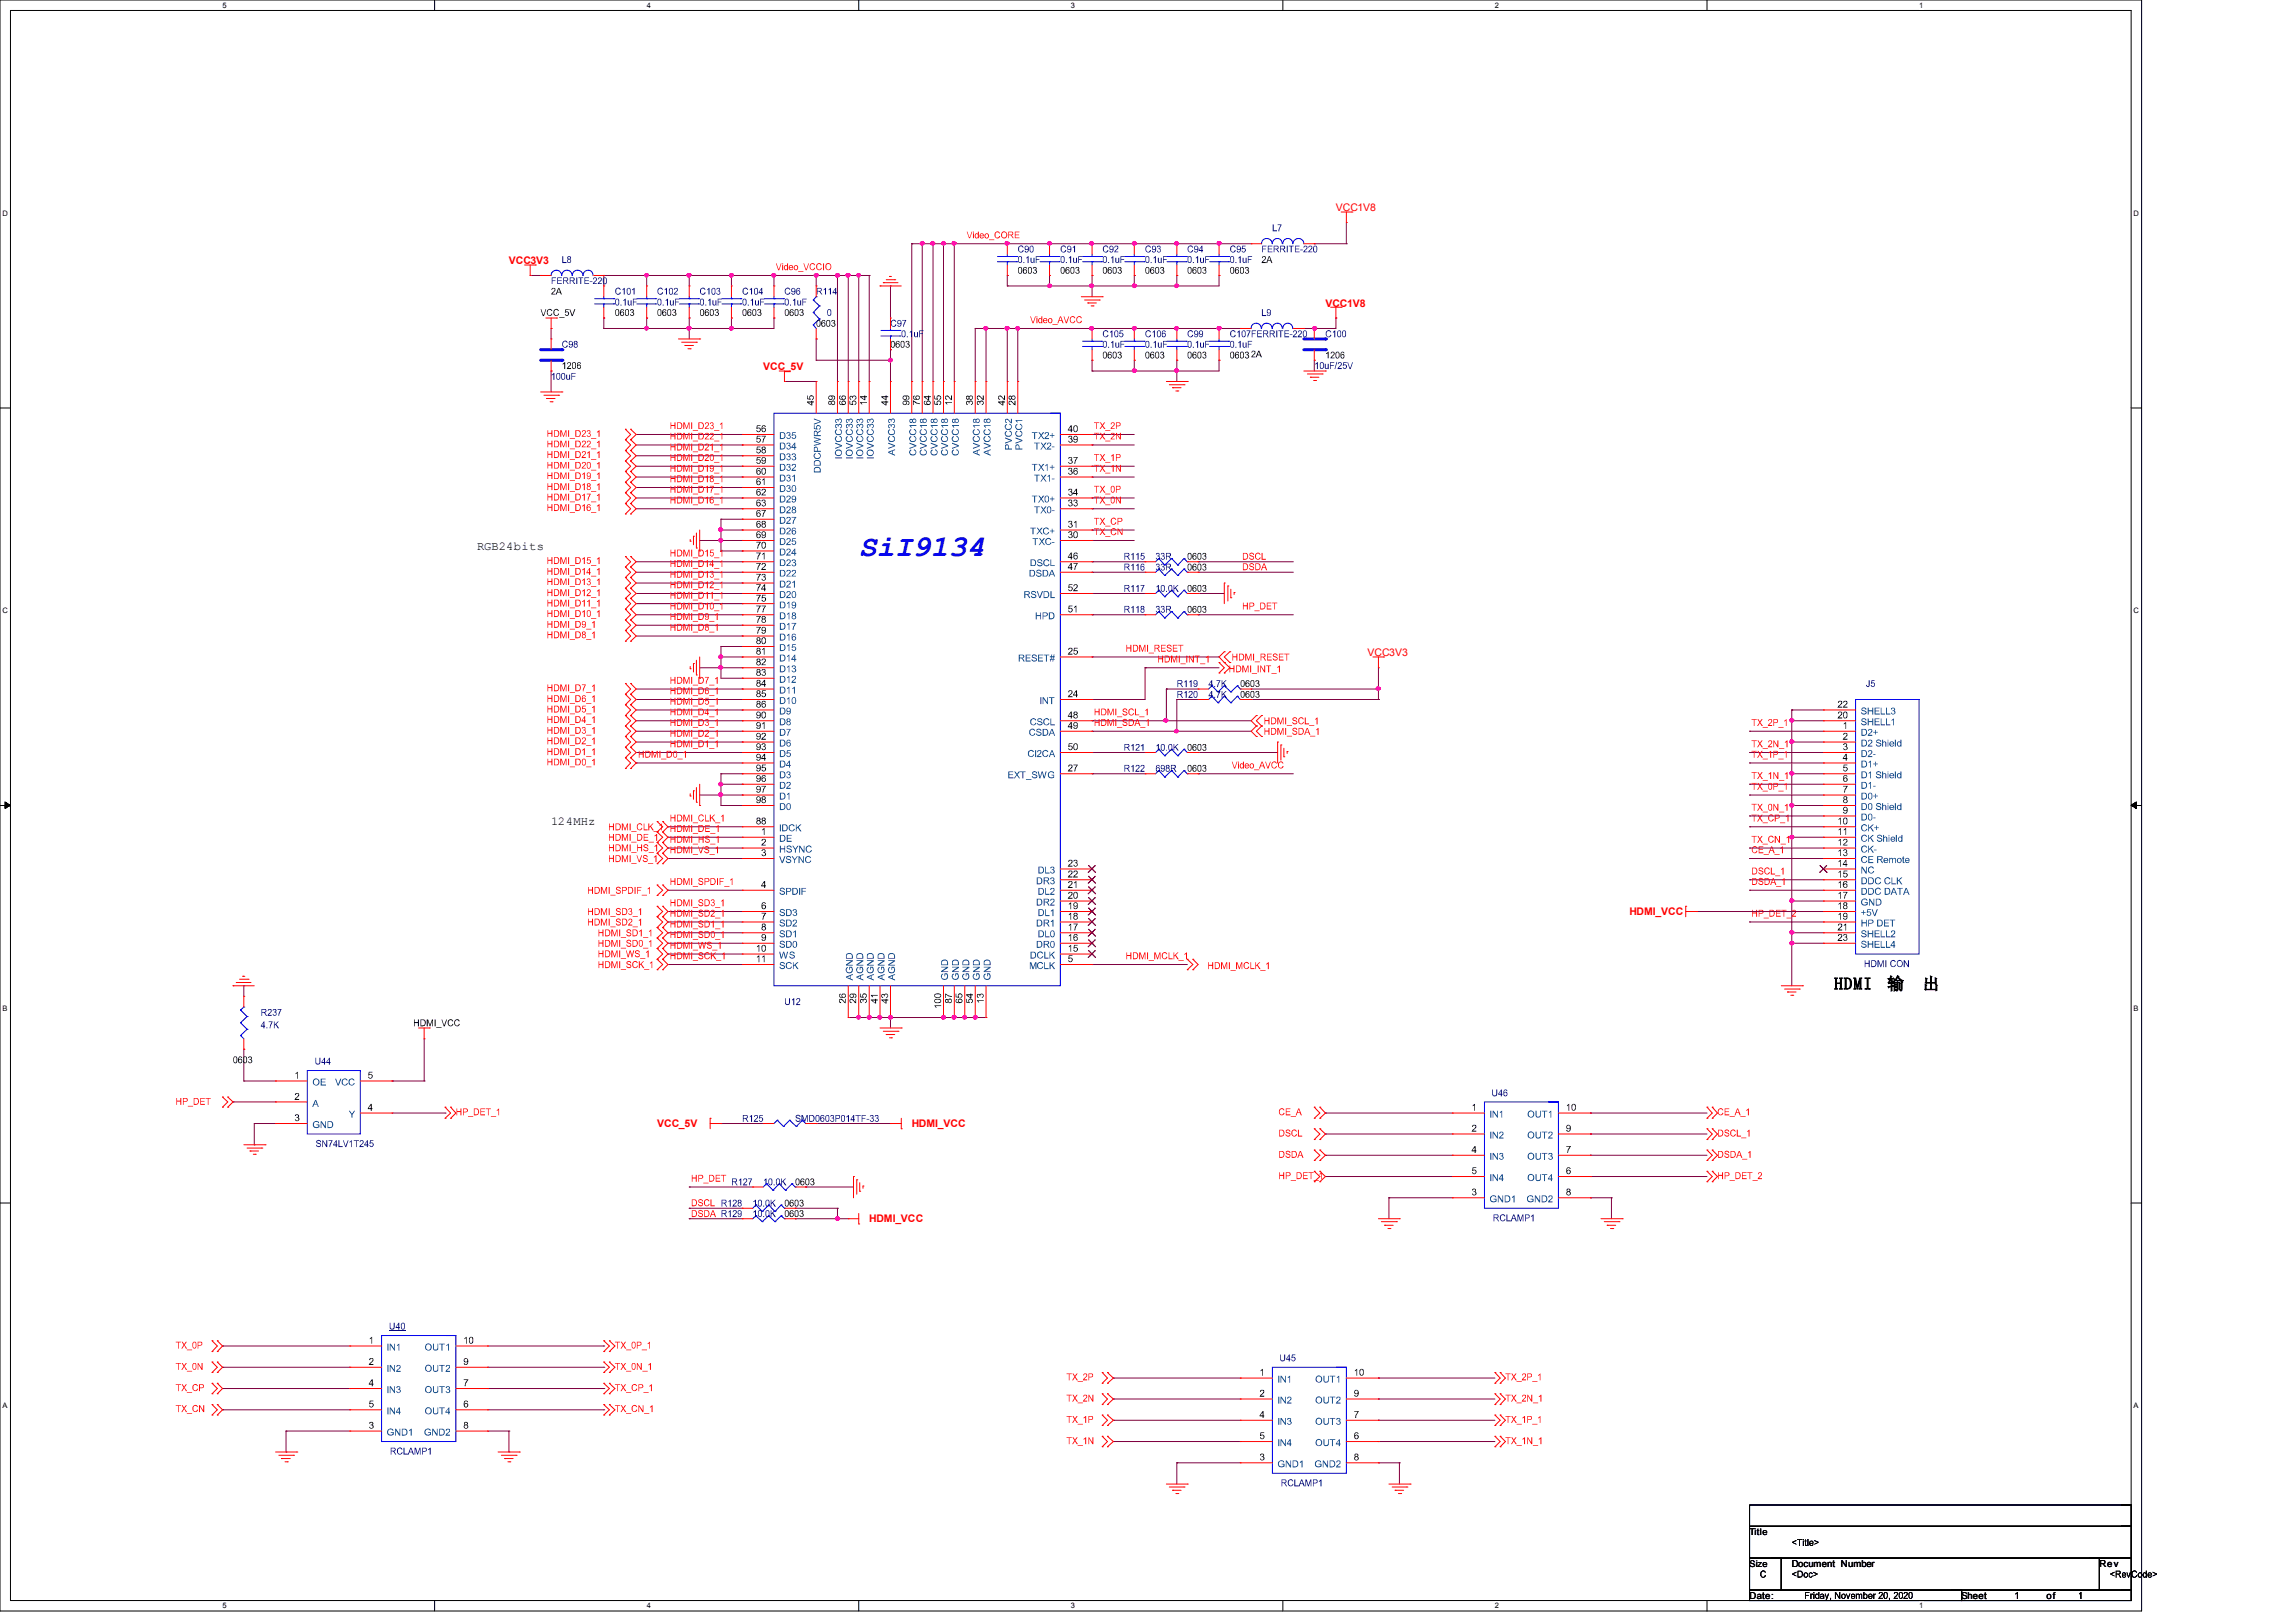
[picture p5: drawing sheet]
<svg xmlns="http://www.w3.org/2000/svg" width="297mm" height="210mm" viewBox="0 0 297 210" stroke-linecap="round" stroke-linejoin="round" font-family="sans-serif">
<defs><g id="words">
<text font-size="3.9" fill="#00f" x="111.1" y="71.9">SiI9134</text>
<g font-size="2.2">
<text x="237.3" y="128">HDMI</text>
<text x="244.1" y="128">输</text>
<text x="248.7" y="128">出</text>
</g>
<g font-size="1.6">
<text x="61.7" y="71.2">RGB24bits</text>
<text x="71.3" y="106.8">124MHz</text>
</g>
<g font-size="1.4" fill="#f00">
<text x="172.8" y="27.3">VCC1V8</text>
<text x="65.8" y="34.2">VCC3V3</text>
<text x="171.5" y="39.7">VCC1V8</text>
<text x="98.7" y="47.9">VCC_5V</text>
<text x="176.9" y="84.8">VCC3V3</text>
<text x="210.8" y="118.4">HDMI_VCC</text>
<text x="85" y="145.8">VCC_5V</text>
<text x="117.9" y="145.8">HDMI_VCC</text>
<text x="112.4" y="158.2">HDMI_VCC</text>
</g>
<g font-size="1.2">
<text x="226.3" y="198.6">Title</text>
<text x="226.3" y="202.7">Size</text>
<text x="231.8" y="202.7">Document Number</text>
<text x="271.6" y="202.7">Rev</text>
<text x="226.3" y="206.9">Date:</text>
<text x="253.7" y="206.9">Sheet</text>
<text x="264.7" y="206.9">of</text>
</g>
<g font-size="1">
<text x="28.8" y="1">5</text>
<text x="83.7" y="1">4</text>
<text x="138.5" y="1">3</text>
<text x="193.4" y="1">2</text>
<text x="248.2" y="1">1</text>
<text x=".3" y="27.9">D</text>
<text x="276" y="27.9">D</text>
<text x=".3" y="79.4">C</text>
<text x="276" y="79.4">C</text>
<text x=".3" y="130.8">B</text>
<text x="276" y="130.8">B</text>
<text x=".3" y="182.2">A</text>
<text x="276" y="182.2">A</text>
<text x="28.8" y="208.1">5</text>
<text x="83.7" y="208.1">4</text>
<text x="138.5" y="208.1">3</text>
<text x="193.4" y="208.1">2</text>
<text x="248.2" y="208.1">1</text>
</g>
</g></defs>
<path d="M0 0h277v208.4h-277zM1.4 1.4h274.3v205.7h-274.3z" fill="none" stroke="#000" stroke-width=".13"/>
<g fill="#fff">
<path d="M28.8 .1h.5v1.1h-.5z"/>
<path d="M28.8 207.2h.5v1.1h-.5z"/>
</g>
<path d="M56.2 0v1.4M56.2 207.1v1.3" fill="none" stroke="#000" stroke-width=".13"/>
<g fill="#fff">
<path d="M83.7 .1h.5v1.1h-.5z"/>
<path d="M83.7 207.2h.5v1.1h-.5z"/>
</g>
<path d="M111.1 0v1.4M111.1 207.1v1.3" fill="none" stroke="#000" stroke-width=".13"/>
<g fill="#fff">
<path d="M138.5 .1h.5v1.1h-.5z"/>
<path d="M138.5 207.2h.5v1.1h-.5z"/>
</g>
<path d="M165.9 0v1.4M165.9 207.1v1.3" fill="none" stroke="#000" stroke-width=".13"/>
<g fill="#fff">
<path d="M193.4 .1h.5v1.1h-.5z"/>
<path d="M193.4 207.2h.5v1.1h-.5z"/>
</g>
<path d="M220.8 0v1.4M220.8 207.1v1.3" fill="none" stroke="#000" stroke-width=".13"/>
<g fill="#fff">
<path d="M248.2 .1h.6v1.1h-.6z"/>
<path d="M248.2 207.2h.6v1.1h-.6z"/>
<path d="M.3 27.1h.8v1.1h-.8z"/>
<path d="M276 27.1h.7v1.1h-.7z"/>
<path d="M.3 78.5h.8v1h-.8z"/>
<path d="M276 78.5h.7v1h-.7z"/>
</g>
<path d="M0 52.8h1.4M275.7 52.8h1.3" fill="none" stroke="#000" stroke-width=".13"/>
<g fill="#fff">
<path d="M.3 129.9h.7v1.1h-.7z"/>
<path d="M276 129.9h.6v1.1h-.6z"/>
</g>
<path d="M0 104.2h1.4M275.7 104.2h1.3" fill="none" stroke="#000" stroke-width=".13"/>
<path d="M.7 103.8l.7 .4-.7 .4zM275.7 104.2l.7-.4v.8z" fill="#000"/>
<g fill="#000">
<path d="M1.2 104.1h.2l-.1 .2-.1-.1zM1.1 104l.2 .1v.1l-.2-.1zM.9 104l.1-.1 .2 .2h-.1zM.9 103.9l.2 .1-.3-.1zM.7 103.8l.2 .1v.1l-.2-.1zM.6 103.8l.1-.1 .1 .2h-.1zM.6 103.7l.1 .1h-.1h.1v.2l-.1-.1zM.6 103.9h.1v.2h-.1zM.6 104l.1 .1v.1h-.1zM.6 104.1l.1 .1v.1h-.1zM.6 104.3h.1v.2l-.1-.1zM.6 104.4h.1v.2h-.1zM.6 104.5l.1 .1-.1-.1h.2l-.2 .1zM.7 104.5l.2-.1-.1 .2zM.8 104.4h.3l-.2 .1h-.1zM.9 104.4l.2-.1 .1 .1-.2 .1zM1.1 104.3l.1-.1 .1 .1-.2 .1zM1.1 104.3l.2-.2v.2l.1-.1-.2 .1z"/>
<path d="M275.6 104.1h.2v.1l-.1 .1zM275.7 104.1l.2-.1v.1l-.2 .1zM275.8 104h.3l-.2 .1zM276 103.9h.1h.1l-.2 .2-.1-.1zM276.1 103.9l.1-.1 .1 .1-.2 .1zM276.1 103.8h.3l-.1 .1zM276.3 103.7h.1v.3l-.1-.1v-.1h.1h-.1zM276.3 103.9h.1v.2h-.1zM276.3 104l.1 .1v.1h-.1zM276.3 104.1l.1 .1v.1h-.1zM276.3 104.3h.1v.2l-.1-.1zM276.3 104.4h.1v.2h-.1zM276.2 104.5h.2l-.1 .1 .1-.1v.1h-.2zM276.1 104.4l.2 .1-.1 .1-.1-.1zM275.9 104.4l.3 .1h-.1zM275.9 104.3l.2 .1-.1 .1-.2-.1zM275.7 104.2l.2 .1-.1 .1zM275.6 104.2l.2 .1-.2-.1z"/>
</g>
<g fill="#fff">
<path d="M.3 181.4h.7v1.1h-.7z"/>
<path d="M276 181.4h.6v1.1h-.6z"/>
</g>
<path d="M0 155.7h1.4M275.7 155.7h1.3" fill="none" stroke="#000" stroke-width=".13"/>
<path d="M105.6 35.6h.1M105.6 35.6v1.4M105.6 35.6h2.7M115.2 37h.1M115.2 37v4.1M105.6 43.9h.1M105.6 46.6h.1M105.6 43.9v2.7M105.6 46.6h9.6M115.2 46.6h.1M115.2 46.6v2.8" fill="none" stroke="#800040" stroke-width=".13"/>
<circle cx="115.2" cy="46.6" r=".25" fill="#f0f"/>
<path d="M115.4 46.5v.3h-.2h-.2l-.1-.2 .1-.2h.2h.2v.2" fill="none" stroke="#f0f" stroke-width=".13"/>
<path d="M226.3 111.1h.1M226.3 111.1h9.6M93.3 145.4h.1M93.3 145.4h5.4M105.6 145.4h.1M105.6 145.4h9.6" fill="none" stroke="#800040" stroke-width=".13"/>
<path d="M226.7 109.6l.4-.1 .2 .2-.1 .1a.28 .28 0 0 0-.4-.2 .28 .28 0 0 0-.1 .4 .24 .24 0 0 0 .2 .3 .24 .24 0 0 0 .3-.2h.1a.41 .41 0 0 1-.6 .2 .41 .41 0 0 1 0-.6zM227.5 109.5h.6v.1h-.5v.3h.4v.1h-.4v.3h.5v.1h-.6zM228.1 110.5h.7v.1h-.7zM229.1 109.5h.1l.4 .9h-.2l-.1-.3h-.3l-.1 .3h-.1zM229.2 109.6l-.2 .4h.3zM229.5 110.5h.7v.1h-.7zM230.3 109.7l.3-.2v.9h-.1v-.7l-.1 .1z" fill="#f00"/>
<path d="M141.3 72.7h.1M141.3 72.7h6.8M155 72.7h.1M155 72.7h12.3" fill="none" stroke="#800040" stroke-width=".13"/>
<path d="M160.8 71.5h.2a.45 .45 0 0 1 .4 .5 .45 .45 0 0 1-.3 .4h-.3zM160.9 71.6v.7a.36 .36 0 0 0 .4-.3 .36 .36 0 0 0-.4-.4zM161.6 71.6a.34 .34 0 0 1 .4-.1 .34 .34 0 0 1 .2 .3h-.1a.19 .19 0 0 0-.2-.2 .19 .19 0 0 0-.2 .2h.1a.35 .35 0 0 1 .3 .2 .35 .35 0 0 1 .1 .4 .35 .35 0 0 1-.6-.3h.1a.21 .21 0 0 0 .2 .2 .21 .21 0 0 0 .2-.2 .35 .35 0 0 1-.5-.5zM162.5 71.6l.4-.1 .2 .3h-.2a.27 .27 0 0 0-.3-.1 .27 .27 0 0 0-.1 .4 .25 .25 0 0 0 .2 .2 .25 .25 0 0 0 .3-.2h.1a.41 .41 0 0 1-.6 .2 .41 .41 0 0 1-.1-.6zM163.2 71.5h.1v.8h.4v.1h-.5z" fill="#f00"/>
<path d="M141.3 74h.1M141.3 74h6.8M155 74h.1M155 74h12.3" fill="none" stroke="#800040" stroke-width=".13"/>
<path d="M160.8 72.9h.2a.45 .45 0 0 1 .4 .4 .45 .45 0 0 1-.3 .5h-.3zM160.9 73v.7a.36 .36 0 0 0 .4-.4 .36 .36 0 0 0-.4-.3zM161.6 73a.34 .34 0 0 1 .4-.1 .34 .34 0 0 1 .2 .3h-.1a.19 .19 0 0 0-.2-.2 .19 .19 0 0 0-.2 .2h.1a.35 .35 0 0 1 .3 .1 .35 .35 0 0 1 .1 .4 .35 .35 0 0 1-.6-.2h.1a.21 .21 0 0 0 .2 .2 .21 .21 0 0 0 .2-.3 .34 .34 0 0 1-.5-.4zM162.4 72.9h.2a.45 .45 0 0 1 .5 .4 .45 .45 0 0 1-.4 .5h-.3zM162.5 73v.7a.36 .36 0 0 0 .5-.4 .36 .36 0 0 0-.5-.3zM163.4 72.9h.2l.3 .9h-.1l-.1-.3h-.4l-.1 .3h-.1zM163.5 73l-.1 .4h.3z" fill="#f00"/>
<path d="M141.3 79.5h.1M141.3 79.5h6.8M155 79.5h.1M155 79.5h12.3" fill="none" stroke="#800040" stroke-width=".13"/>
<path d="M160.8 78h.1v.3h.4v-.3h.1v.9h-.1v-.5h-.4v.5h-.1zM161.6 78h.4a.25 .25 0 0 1 .2 .2 .25 .25 0 0 1-.1 .3h-.4v.4h-.1zM161.7 78.1v.3h.2a.18 .18 0 0 0 .2-.1 .18 .18 0 0 0 0-.2zM162.3 79h.6v.1h-.6zM163 78h.3a.45 .45 0 0 1 .4 .4 .45 .45 0 0 1-.4 .5h-.3zM163.1 78.1v.6a.36 .36 0 0 0 .5-.3 .36 .36 0 0 0-.5-.3zM163.9 78h.6v.1h-.5v.3h.4h-.4v.3h.5v.2h-.6zM164.5 78h.7v.1h-.3v.8h-.1v-.8h-.3z" fill="#f00"/>
<path d="M141.3 76.8h.1M141.3 76.8h6.8M141.3 85h.1M141.3 85h16.4" fill="none" stroke="#800040" stroke-width=".13"/>
<path d="M145.7 83.4h.1v.4h.4v-.4h.1v.9h-.1v-.4h-.4v.4h-.1zM146.6 83.4a.47 .47 0 0 1 .5 .1 .47 .47 0 0 1 .1 .5l-.2 .3h-.4zM146.6 83.5v.7a.36 .36 0 0 0 .5-.3 .36 .36 0 0 0-.5-.4zM147.4 83.4h.1l.3 .8 .2-.8h.2v.9h-.1v-.7l-.3 .7h-.1l-.2-.7v.7h-.1zM148.4 83.4h.1v.9h-.1zM148.6 84.5h.7h-.7zM149.4 83.4h.3a.24 .24 0 0 1 .3 .2 .24 .24 0 0 1-.2 .3l.3 .4h-.2l-.3-.4h-.2v.4zM149.4 83.5v.3h.3a.15 .15 0 0 0 .2-.1 .15 .15 0 0 0-.1-.2zM150.2 83.4h.6v.1h-.5v.3h.4v.1h-.4v.3h.5v.1h-.6zM151 83.5a.34 .34 0 0 1 .3-.1 .34 .34 0 0 1 .3 .3h-.2a.19 .19 0 0 0-.2-.2 .19 .19 0 0 0-.1 .2 .32 .32 0 0 1 .4 .2 .32 .32 0 0 1-.2 .4l-.3-.1-.1-.2 .4 .2a.15 .15 0 0 0 .2-.1 .15 .15 0 0 0-.2-.2 .31 .31 0 0 1-.3-.4zM151.7 83.4h.6v.1h-.5v.3h.5v.1h-.5v.3h.5v.1h-.6zM152.4 83.4h.7v.1h-.3v.8h-.1v-.8h-.3z" fill="#f00"/>
<path d="M148.1 86.4h.1M148.1 86.4h9.6" fill="none" stroke="#800040" stroke-width=".13"/>
<path d="M149.8 84.8h.1v.4h.4v-.4h.2v.9h-.2v-.4h-.4v.4h-.1zM150.7 84.8a.47 .47 0 0 1 .5 .1 .47 .47 0 0 1 .1 .5l-.2 .3h-.4zM150.7 84.9v.7a.36 .36 0 0 0 .5-.3 .36 .36 0 0 0-.5-.4zM151.5 84.8h.1l.3 .8 .2-.8h.2v.9h-.1v-.7l-.3 .7h-.1l-.2-.7v.7h-.1zM152.5 84.8h.1v.9h-.1zM152.7 85.9h.7h-.7zM153.5 84.8h.1v.9h-.1zM153.8 84.8h.1l.4 .7v-.7h.1v.9h-.1l-.4-.7v.7h-.1zM154.6 84.8h.6v.1h-.3v.8h-.1v-.8h-.2zM155.2 85.9h.7h-.7zM156 85l.3-.2v.9h-.1v-.7l-.1 .1z" fill="#f00"/>
<path d="M141.3 90.5h.1M141.3 93.3h.1M141.3 93.3h9.6M148.1 86.4h.1M148.1 86.4v4.1h-6.8" fill="none" stroke="#800040" stroke-width=".13"/>
<path d="M141.6 91.7h.1v.3h.4v-.3h.1v.8h-.1v-.3h-.4v.3h-.1zM142.5 91.7a.47 .47 0 0 1 .5 0 .47 .47 0 0 1 .1 .5l-.2 .3h-.4zM142.5 91.8v.7a.36 .36 0 0 0 .5-.4 .36 .36 0 0 0-.5-.3zM143.3 91.7h.1l.3 .8 .2-.8h.2v.8h-.1v-.7l-.3 .7h-.1l-.2-.7v.7h-.1zM144.3 91.7h.1v.8h-.1zM144.5 92.7h.7v.1h-.7zM145.2 91.8a.34 .34 0 0 1 .4-.1 .34 .34 0 0 1 .2 .2h-.1a.19 .19 0 0 0-.2-.1 .19 .19 0 0 0-.2 .1l.1 .1a.32 .32 0 0 1 .4 .2 .32 .32 0 0 1-.2 .4l-.3-.1-.1-.2 .3 .2a.16 .16 0 0 0 .2-.1 .16 .16 0 0 0-.1-.2 .3 .3 0 0 1-.3-.1 .3 .3 0 0 1-.1-.3zM146.1 91.8l.4-.1 .2 .2h-.1a.27 .27 0 0 0-.4-.1 .27 .27 0 0 0-.1 .4 .25 .25 0 0 0 .2 .3 .25 .25 0 0 0 .3-.3l.1 .1a.41 .41 0 0 1-.6 .2 .41 .41 0 0 1-.1-.6zM146.8 91.7h.1v.8h.5h-.6zM147.4 92.7h.6v.1h-.6zM148.3 91.8l.2-.1v.8h-.2v-.6l-.1 .1z" fill="#f00"/>
<path d="M141.3 94.6h.1M141.3 94.6h10.9" fill="none" stroke="#800040" stroke-width=".13"/>
<path d="M141.6 93h.1v.4h.4v-.4h.1v.9h-.1v-.4h-.4v.4h-.1zM142.5 93a.47 .47 0 0 1 .5 .1 .47 .47 0 0 1 .1 .5l-.2 .3h-.4zM142.5 93.1v.7a.36 .36 0 0 0 .5-.3 .36 .36 0 0 0-.5-.4zM143.3 93h.1l.3 .8 .2-.8h.2v.9h-.1v-.7l-.3 .7h-.1l-.2-.7v.7h-.1zM144.3 93h.1v.9h-.1zM144.5 94.1h.7h-.7zM145.2 93.1a.34 .34 0 0 1 .4-.1 .34 .34 0 0 1 .2 .3h-.1a.19 .19 0 0 0-.2-.2 .19 .19 0 0 0-.2 .2h.1a.32 .32 0 0 1 .4 .2 .32 .32 0 0 1-.2 .4h-.3l-.1-.3 .3 .2a.16 .16 0 0 0 .2 0 .16 .16 0 0 0-.1-.3 .3 .3 0 0 1-.3-.1 .3 .3 0 0 1-.1-.3zM146 93a.47 .47 0 0 1 .5 .1 .47 .47 0 0 1 .2 .5l-.2 .3h-.5zM146.1 93.1v.7a.36 .36 0 0 0 .5-.3 .36 .36 0 0 0-.5-.4zM147.1 93h.1l.3 .9h-.1l-.1-.3h-.4v.3h-.2zM147.1 93.1l-.1 .5h.3zM147.5 94.1h.7h-.7zM148.3 93.3l.3-.3v.9h-.1v-.7l-.2 .1z" fill="#f00"/>
<path d="M141.3 97.4h.1M141.3 97.4h6.8M141.3 100.1h.1M141.3 100.1h6.8M155 100.1h.1M155 100.1h12.3" fill="none" stroke="#800040" stroke-width=".13"/>
<path d="M159.3 98.6h.1l.3 .7 .3-.7h.1l-.3 .8h-.2zM160.1 98.6h.2v.1h-.2zM160.1 98.8h.2v.6h-.2zM160.5 98.8h.3v-.2h.1v.8h-.1a.31 .31 0 0 1-.4-.2 .31 .31 0 0 1 .1-.4zM160.6 98.9a.25 .25 0 0 0-.1 .3 .25 .25 0 0 0 .2 .1 .26 .26 0 0 0 .1-.2 .26 .26 0 0 0-.2-.2zM161.1 98.8a.28 .28 0 0 1 .3 0 .28 .28 0 0 1 .1 .3h-.4a.17 .17 0 0 0 .1 .3 .18 .18 0 0 0 .3-.2 .31 .31 0 0 1-.4 .2 .31 .31 0 0 1 0-.6zM161.2 98.9l-.1 .2h.4l-.1-.2zM161.6 99.1a.35 .35 0 0 1 .7 0 .35 .35 0 0 1-.7 0zM161.8 98.9a.2 .2 0 0 0 0 .4 .2 .2 0 0 0 .3-.1v-.3l-.2-.1zM162.2 99.6h.7v.1h-.7zM163.2 98.6h.1l.4 .8h-.2l-.1-.3h-.3l-.1 .3h-.1zM163.2 98.6l-.1 .5h.3zM163.7 98.6l.3 .7 .3-.7h.1l-.3 .8h-.1zM164.6 98.6l.4-.1 .2 .3h-.1a.28 .28 0 0 0-.4-.1 .28 .28 0 0 0-.1 .4 .24 .24 0 0 0 .2 .2 .24 .24 0 0 0 .3-.2h.1a.41 .41 0 0 1-.6 .2 .41 .41 0 0 1-.1-.6zM165.4 98.6l.4-.1 .2 .3h-.1a.27 .27 0 0 0-.4-.1 .27 .27 0 0 0-.1 .4 .23 .23 0 0 0 .3 .2 .23 .23 0 0 0 .2-.2h.1a.41 .41 0 0 1-.6 .2 .41 .41 0 0 1 0-.6z" fill="#f00"/>
<path d="M161.8 89.2h16.5M178.3 89.2h.1" fill="none" stroke="#800040" stroke-width=".13"/>
<circle cx="178.3" cy="89.1" r=".25" fill="#f0f"/>
<path d="M178.5 89l-.1 .3h-.1h-.2l-.1-.2 .1-.2h.2h.1l.1 .2" fill="none" stroke="#f0f" stroke-width=".13"/>
<path d="M150.9 89.2h.1M150.9 93.3h.1M150.9 89.2v4.1M150.9 89.2h4.1M150.9 93.3h10.9M161.8 90.5h16.5M178.3 90.5h.1" fill="none" stroke="#800040" stroke-width=".13"/>
<path d="M150.6 93h.3l.1 .2v.2h-.4l-.1-.2z" fill-rule="evenodd" fill="#f0f"/>
<path d="M151 93.1v.3h-.2h-.2l-.1-.2 .1-.2h.2h.1l.1 .2" fill="none" stroke="#f0f" stroke-width=".13"/>
<path d="M152.2 90.5h.1M152.2 94.6h.1M152.2 90.5h2.8M152.2 90.5v4.1M152.2 94.6h9.6M155 90.5h.1" fill="none" stroke="#800040" stroke-width=".13"/>
<path d="M152 94.4h.2h.1v.4h-.3l-.1-.2z" fill-rule="evenodd" fill="#f0f"/>
<path d="M152.4 94.5l-.1 .3h-.1h-.2l-.1-.2 .1-.2h.2h.1l.1 .2" fill="none" stroke="#f0f" stroke-width=".13"/>
<path d="M155 97.4h.1M155 97.4h10.3M141.3 124.8h.1M141.3 124.8h12.3" fill="none" stroke="#800040" stroke-width=".13"/>
<path d="M145.7 123.2h.1v.4h.4v-.4h.1v.9h-.1v-.4h-.4v.4h-.1zM146.6 123.2a.47 .47 0 0 1 .5 .1 .47 .47 0 0 1 .1 .5l-.2 .3h-.4zM146.6 123.3v.7a.36 .36 0 0 0 .5-.3 .36 .36 0 0 0-.5-.4zM147.4 123.2h.1l.3 .8 .2-.8h.2v.9h-.1v-.7l-.3 .7h-.1l-.2-.7v.7h-.1zM148.4 123.2h.1v.9h-.1zM148.6 124.2h.7v.1h-.7zM149.3 123.2h.2l.2 .8 .3-.8h.1v.9h-.1v-.7l-.2 .7h-.1l-.3-.7v.7h-.1zM150.4 123.3l.4-.1 .2 .2-.1 .1a.27 .27 0 0 0-.4-.1 .27 .27 0 0 0-.1 .4 .23 .23 0 0 0 .2 .2 .23 .23 0 0 0 .3-.2h.1a.41 .41 0 0 1-.6 .2 .41 .41 0 0 1-.1-.6zM151.2 123.2h.1v.8h.4v.1h-.5zM151.8 123.2h.1v.5l.4-.5h.1l-.3 .4 .4 .5h-.2l-.3-.4-.1 .1v.3h-.1zM152.4 124.2h.7v.1h-.7zM153.2 123.4l.3-.2v.9h-.1v-.7l-.1 .1z" fill="#f00"/>
<path d="M71.3 42.5h.1M71.3 48h.1M71.3 42.5v1.4M71.3 48v2.7M127.6 42.5h2.7M130.3 42.5h.1M155 76.8h.1M155 76.8h3.4" fill="none" stroke="#800040" stroke-width=".13"/>
<circle cx="127.5" cy="42.5" r=".25" fill="#f0f"/>
<path d="M127.8 42.3l-.1 .3-.2 .1h-.1l-.1-.2v-.2l.2-.1 .2 .1 .1 .2" fill="none" stroke="#f0f" stroke-width=".13"/>
<path d="M130.3 42.5h.1M130.3 42.5v6.9" fill="none" stroke="#800040" stroke-width=".13"/>
<circle cx="130.3" cy="42.5" r=".25" fill="#f0f"/>
<path d="M130.5 42.3l-.1 .3-.1 .1h-.2l-.1-.2 .1-.2 .2-.1 .1 .1 .1 .2" fill="none" stroke="#f0f" stroke-width=".13"/>
<path d="M130.3 42.5h.1M130.3 42.5h11M131.7 42.5h.1M131.7 42.5v6.9" fill="none" stroke="#800040" stroke-width=".13"/>
<path d="M141 42.3h.4v.2l-.1 .2-.3-.1-.1-.1z" fill-rule="evenodd" fill="#f0f"/>
<path d="M141.4 42.3a.29 .29 0 0 1-.2 .4l-.2-.1-.1-.1 .1-.2h.4v.2" fill="none" stroke="#f0f" stroke-width=".13"/>
<path d="M131.5 42.3h.3l.1 .2-.1 .1-.2 .1-.1-.1z" fill-rule="evenodd" fill="#f0f"/>
<path d="M131.9 42.3l-.1 .3-.2 .1-.1-.1-.1-.1 .1-.2 .1-.1 .2 .1 .1 .2" fill="none" stroke="#f0f" stroke-width=".13"/>
<path d="M133.3 40.9l.3 .8 .3-.8h.1l-.3 .9h-.1zM134.1 40.9h.1v.2h-.1zM134.1 41.1h.1v.7h-.1zM134.4 41.2h.3v-.3h.1v.9h-.1v-.1a.31 .31 0 0 1-.4-.1 .31 .31 0 0 1 .1-.4zM134.5 41.3a.25 .25 0 0 0-.1 .2 .25 .25 0 0 0 .2 .2 .26 .26 0 0 0 .1-.3 .26 .26 0 0 0-.2-.1zM135 41.2a.28 .28 0 0 1 .4 0 .28 .28 0 0 1 .1 .3h-.5a.17 .17 0 0 0 .2 .2 .17 .17 0 0 0 .2-.1h.1a.31 .31 0 0 1-.5 .1 .31 .31 0 0 1 0-.5zM135.1 41.3l-.1 .1h.4l-.1-.1zM135.6 41.5a.32 .32 0 0 1 .6 0 .32 .32 0 0 1-.6 0zM135.7 41.3a.2 .2 0 0 0 0 .3 .2 .2 0 0 0 .3 0v-.3l-.2-.1zM136.1 42h.7h-.7zM137.1 40.9h.1l.4 .9h-.1l-.2-.3h-.3l-.1 .3h-.1zM137.2 41l-.2 .4h.3zM137.6 40.9h.1l.2 .8 .3-.8h.1l-.3 .9h-.1zM138.5 41l.4-.1 .2 .2-.1 .1a.28 .28 0 0 0-.4-.1 .28 .28 0 0 0-.1 .4 .24 .24 0 0 0 .2 .2 .24 .24 0 0 0 .3-.2h.1a.41 .41 0 0 1-.6 .2 .41 .41 0 0 1-.1-.6zM139.3 41l.4-.1 .3 .2-.2 .1a.28 .28 0 0 0-.4-.1 .28 .28 0 0 0-.1 .4 .24 .24 0 0 0 .3 .2 .24 .24 0 0 0 .2-.2h.2a.41 .41 0 0 1-.6 .2 .41 .41 0 0 1-.1-.6z" fill="#f00"/>
<path d="M109.7 131.7h.1M109.7 131.7h2.7M111.1 131.7h.1" fill="none" stroke="#800040" stroke-width=".13"/>
<circle cx="112.4" cy="131.6" r=".25" fill="#f0f"/>
<path d="M112.7 131.5l-.1 .3-.2 .1-.1-.1-.1-.2v-.1l.2-.1 .2 .1 .1 .1" fill="none" stroke="#f0f" stroke-width=".13"/>
<path d="M110.9 131.5h.3l.1 .1-.1 .2-.2 .1-.1-.1z" fill-rule="evenodd" fill="#f0f"/>
<path d="M111.3 131.5l-.1 .3-.2 .1-.1-.1-.1-.2 .1-.1 .1-.1 .2 .1 .1 .1" fill="none" stroke="#f0f" stroke-width=".13"/>
<path d="M112.4 131.7h.1M112.4 131.7h1.4" fill="none" stroke="#800040" stroke-width=".13"/>
<circle cx="113.8" cy="131.6" r=".25" fill="#f0f"/>
<path d="M114 131.5v.3l-.2 .1-.1-.1-.2-.2 .1-.1 .2-.1 .2 .1v.1" fill="none" stroke="#f0f" stroke-width=".13"/>
<path d="M113.8 131.7h.1M113.8 131.7h1.4M122 131.7h.1M122 131.7h1.4" fill="none" stroke="#800040" stroke-width=".13"/>
<circle cx="123.4" cy="131.6" r=".25" fill="#f0f"/>
<path d="M123.7 131.5l-.1 .3-.2 .1-.1-.1-.2-.2 .1-.1 .2-.1 .2 .1 .1 .1" fill="none" stroke="#f0f" stroke-width=".13"/>
<circle cx="122" cy="131.6" r=".25" fill="#f0f"/>
<path d="M122.3 131.5l-.1 .3-.2 .1-.1-.1-.1-.2 .1-.1 .1-.1 .2 .1 .1 .1" fill="none" stroke="#f0f" stroke-width=".13"/>
<path d="M123.4 131.7h.1M123.4 131.7h2.8M124.8 131.7h.1" fill="none" stroke="#800040" stroke-width=".13"/>
<path d="M124.6 131.5h.3l.1 .1-.1 .2-.1 .1-.2-.1z" fill-rule="evenodd" fill="#f0f"/>
<path d="M125 131.5l-.1 .3-.1 .1-.2-.1-.1-.2 .1-.1 .2-.1 .1 .1 .1 .1" fill="none" stroke="#f0f" stroke-width=".13"/>
<path d="M126.2 131.7h.1M126.2 131.7h1.4" fill="none" stroke="#800040" stroke-width=".13"/>
<circle cx="126.2" cy="131.6" r=".25" fill="#f0f"/>
<path d="M126.4 131.5l-.1 .3-.1 .1-.2-.1-.1-.2 .1-.1 .2-.1 .1 .1 .1 .1" fill="none" stroke="#f0f" stroke-width=".13"/>
<path d="M115.2 131.7h.1M115.2 131.7v1.3M115.2 131.7h6.8" fill="none" stroke="#800040" stroke-width=".13"/>
<circle cx="115.2" cy="131.6" r=".25" fill="#f0f"/>
<path d="M115.4 131.5v.3l-.2 .1-.2-.1-.1-.2 .1-.1 .2-.1 .2 .1v.1" fill="none" stroke="#f0f" stroke-width=".13"/>
<path d="M231.8 91.9h.1M231.8 91.9h4.1M231.8 91.9v1.4" fill="none" stroke="#800040" stroke-width=".13"/>
<circle cx="231.8" cy="93.2" r=".25" fill="#f0f"/>
<path d="M232 93.1l-.1 .3h-.1h-.2l-.1-.2 .1-.2h.2h.1l.1 .2" fill="none" stroke="#f0f" stroke-width=".13"/>
<path d="M231.8 93.3h.1M231.8 96h.1M231.8 93.3h4.1M231.8 93.3v2.7M231.8 96h4.1" fill="none" stroke="#800040" stroke-width=".13"/>
<circle cx="231.8" cy="96" r=".25" fill="#f0f"/>
<path d="M232 95.8l-.1 .3-.1 .1-.2-.1-.1-.1 .1-.2 .2-.1 .1 .1 .1 .2" fill="none" stroke="#f0f" stroke-width=".13"/>
<path d="M231.8 96h.1M231.8 96v8.2M231.8 100.1h.1M231.8 100.1h4.1" fill="none" stroke="#800040" stroke-width=".13"/>
<circle cx="231.8" cy="100.1" r=".25" fill="#f0f"/>
<path d="M232 99.9l-.1 .3-.1 .1-.2-.1-.1-.1 .1-.2 .2-.1 .1 .1 .1 .2" fill="none" stroke="#f0f" stroke-width=".13"/>
<path d="M231.8 104.2h.1M231.8 104.2h4.1M231.8 104.2v4.1" fill="none" stroke="#800040" stroke-width=".13"/>
<circle cx="231.8" cy="108.3" r=".25" fill="#f0f"/>
<path d="M232 108.2l-.1 .3h-.1h-.2l-.1-.2 .1-.2h.2l.1 .1 .1 .1" fill="none" stroke="#f0f" stroke-width=".13"/>
<circle cx="231.8" cy="104.2" r=".25" fill="#f0f"/>
<path d="M232 104.1l-.1 .3h-.1h-.2l-.1-.2 .1-.2h.2h.1l.1 .2" fill="none" stroke="#f0f" stroke-width=".13"/>
<path d="M231.8 108.3h.1M231.8 116.6h.1M231.8 108.3h4.1M231.8 108.3v12.4M231.8 116.6h4.1" fill="none" stroke="#800040" stroke-width=".13"/>
<circle cx="231.8" cy="120.6" r=".25" fill="#f0f"/>
<path d="M232 120.5l-.1 .3-.1 .1-.2-.1-.1-.2 .1-.2h.2l.1 .1 .1 .1" fill="none" stroke="#f0f" stroke-width=".13"/>
<circle cx="231.8" cy="116.5" r=".25" fill="#f0f"/>
<path d="M232 116.4l-.1 .3-.1 .1-.2-.1-.1-.2 .1-.2h.2l.1 .1 .1 .1" fill="none" stroke="#f0f" stroke-width=".13"/>
<path d="M231.8 120.7h.1M231.8 122h.1M231.8 120.7h4.1M231.8 120.7v6.9M231.8 122h4.1" fill="none" stroke="#800040" stroke-width=".13"/>
<circle cx="231.8" cy="122" r=".25" fill="#f0f"/>
<path d="M232 121.9l-.1 .3-.1 .1-.2-.1-.1-.2 .1-.2h.2l.1 .1 .1 .1" fill="none" stroke="#f0f" stroke-width=".13"/>
<path d="M226.3 94.6h.1M226.3 94.6h9.6" fill="none" stroke="#800040" stroke-width=".13"/>
<path d="M226.6 93h.6v.1h-.3v.8v-.8h-.3zM227.3 93h.2l.2 .4 .2-.4h.1l-.3 .5 .3 .4h-.1l-.2-.3-.3 .3h-.1l.3-.4zM228 94.1h.7h-.7zM228.8 93.1a.29 .29 0 0 1 .4 .2 .29 .29 0 0 1-.2 .3l-.1 .2h.3v.1h-.5l.1-.2a.46 .46 0 0 0 .3-.5l-.2-.1-.2 .2zM229.4 93h.3a.25 .25 0 0 1 .3 .2 .25 .25 0 0 1-.1 .3l-.4 .1v.3h-.1zM229.5 93.1v.4h.2a.18 .18 0 0 0 .2-.1 .18 .18 0 0 0-.1-.3zM230 94.1h.7h-.7zM230.8 93.3l.3-.3v.9h-.1v-.7l-.1 .1z" fill="#f00"/>
<path d="M226.3 97.4h.1M226.3 97.4h9.6" fill="none" stroke="#800040" stroke-width=".13"/>
<path d="M226.6 95.8h.6v.1h-.3v.8v-.8h-.3zM227.3 95.8h.2l.2 .3 .2-.3h.1l-.3 .4 .3 .5h-.1l-.2-.4-.3 .4h-.1l.3-.5zM228 96.8h.7v.1h-.7zM228.8 95.8a.29 .29 0 0 1 .4 .2 .29 .29 0 0 1-.2 .4l-.1 .2h.3v.1h-.5l.1-.2a.46 .46 0 0 0 .3-.6h-.2l-.2 .2zM229.4 95.8h.1l.4 .7v-.7h.1v.9h-.1l-.4-.7v.7h-.1zM230.1 96.8h.7v.1h-.7zM230.9 96l.3-.2v.9h-.1v-.7l-.2 .1z" fill="#f00"/>
<path d="M226.3 98.7h.1M226.3 98.7h9.6" fill="none" stroke="#800040" stroke-width=".13"/>
<path d="M226.6 97.2h.6h-.3v.8v-.8h-.3zM227.3 97.2h.2l.2 .3 .2-.3h.1l-.3 .4 .3 .4h-.1l-.2-.3-.3 .3h-.1l.3-.4zM228 98.2h.7v.1h-.7zM228.8 97.4l.3-.2v.8h-.1v-.7l-.2 .1zM229.4 97.2h.3a.25 .25 0 0 1 .3 .1 .25 .25 0 0 1-.1 .3l-.4 .1v.3h-.1zM229.5 97.2v.4h.2a.18 .18 0 0 0 .2-.1 .18 .18 0 0 0-.1-.3zM230 98.2h.7v.1h-.7zM230.8 97.4l.3-.2v.8h-.1v-.7l-.1 .1z" fill="#f00"/>
<path d="M226.3 101.5h.1M226.3 101.5h9.6" fill="none" stroke="#800040" stroke-width=".13"/>
<path d="M226.6 99.9h.6v.1h-.3v.8v-.8h-.3zM227.3 99.9h.2l.2 .3 .2-.3h.1l-.3 .4 .3 .5h-.1l-.2-.4-.3 .4h-.1l.3-.5zM228 100.9h.7v.1h-.7zM228.8 100.1l.3-.2v.9h-.1v-.7l-.2 .1zM229.4 99.9h.1l.4 .7v-.7h.1v.9h-.1l-.4-.7v.7h-.1zM230.1 100.9h.7v.1h-.7zM230.9 100.1l.3-.2v.9h-.1v-.7l-.2 .1z" fill="#f00"/>
<path d="M226.3 102.9h.1M226.3 102.9h9.6" fill="none" stroke="#800040" stroke-width=".13"/>
<path d="M226.6 101.3h.6v.1h-.3v.8v-.8h-.3zM227.3 101.3h.2l.2 .3 .2-.3h.1l-.3 .4 .3 .5h-.1l-.2-.4-.3 .4h-.1l.3-.5zM228 102.3h.7v.1h-.7zM228.8 101.3a.29 .29 0 0 1 .4 .1 .29 .29 0 0 1 0 .3 .29 .29 0 0 1 0 .4 .29 .29 0 0 1-.4 0l-.1-.4zM228.9 101.4l-.1 .5 .1 .2a.37 .37 0 0 0 .3-.3 .37 .37 0 0 0-.2-.4zM229.4 101.3h.3a.25 .25 0 0 1 .3 .2 .25 .25 0 0 1-.1 .3h-.4v.4h-.1zM229.5 101.4v.3h.2a.18 .18 0 0 0 .2-.1 .18 .18 0 0 0-.1-.2zM230 102.3h.7v.1h-.7zM230.8 101.5l.3-.2v.9h-.1v-.7l-.1 .1z" fill="#f00"/>
<path d="M226.3 107h.1M226.3 107h9.6" fill="none" stroke="#800040" stroke-width=".13"/>
<path d="M226.6 105.4h.6v.1h-.3v.8v-.8h-.3zM227.3 105.4h.2l.2 .3 .2-.3h.1l-.3 .4 .3 .5h-.1l-.2-.4-.3 .4h-.1l.3-.5zM228 106.4h.7v.1h-.7zM228.8 105.5l.4-.1 .2 .2-.1 .1a.27 .27 0 0 0-.4-.2 .27 .27 0 0 0 0 .4 .23 .23 0 0 0 .2 .3 .23 .23 0 0 0 .2-.2h.1a.41 .41 0 0 1-.5 .2 .41 .41 0 0 1-.1-.6zM229.6 105.4h.3a.25 .25 0 0 1 .3 .2 .25 .25 0 0 1-.1 .3h-.4v.4h-.1zM229.7 105.5v.3h.3a.17 .17 0 0 0 .1-.2 .17 .17 0 0 0-.2-.1zM230.3 106.4h.6v.1h-.6zM231 105.6l.4-.2v.9h-.2v-.7l-.1 .1z" fill="#f00"/>
<path d="M226.3 109.7h.1M226.3 109.7h9.6" fill="none" stroke="#800040" stroke-width=".13"/>
<path d="M226.6 108.2h.6h-.3v.9v-.9h-.3zM227.3 108.2h.2l.2 .3 .2-.3h.1l-.3 .4 .3 .5h-.1l-.2-.4-.3 .4h-.1l.3-.5zM228 109.2h.7v.1h-.7zM228.8 108.3l.4-.2 .2 .3h-.1a.27 .27 0 0 0-.4-.1 .27 .27 0 0 0 0 .4 .23 .23 0 0 0 .2 .2 .23 .23 0 0 0 .2-.2l.1 .1a.41 .41 0 0 1-.5 .1 .41 .41 0 0 1-.1-.6zM229.6 108.2h.1l.4 .6v-.6h.2v.9h-.2l-.4-.8v.8h-.1zM230.3 109.2h.7v.1h-.7zM231.1 108.4l.3-.2v.9h-.1v-.8l-.1 .2z" fill="#f00"/>
<path d="M226.3 105.6h.1M226.3 105.6h9.6" fill="none" stroke="#800040" stroke-width=".13"/>
<path d="M226.6 104h.6v.1h-.3v.8v-.8h-.3zM227.3 104h.2l.2 .4 .2-.4h.1l-.3 .4 .3 .5h-.1l-.2-.4-.3 .4h-.1l.3-.5zM228 105h.7v.1h-.7zM228.8 104.1a.29 .29 0 0 1 .4 0 .29 .29 0 0 1 0 .3 .29 .29 0 0 1 0 .4 .29 .29 0 0 1-.4 0l-.1-.4zM228.9 104.1l-.1 .5 .1 .2a.37 .37 0 0 0 .3-.3 .37 .37 0 0 0-.2-.4zM229.4 104h.1l.4 .7v-.7h.1v.9h-.1l-.4-.7v.7h-.1zM230.1 105h.7v.1h-.7zM230.9 104.2l.3-.2v.9h-.1v-.7l-.2 .1z" fill="#f00"/>
<path d="M226.3 113.8h.1M226.3 113.8h9.6" fill="none" stroke="#800040" stroke-width=".13"/>
<path d="M226.7 112.3h.2a.45 .45 0 0 1 .4 .4 .45 .45 0 0 1-.4 .5h-.2zM226.7 112.4v.6a.36 .36 0 0 0 .5-.3 .36 .36 0 0 0-.5-.3zM227.5 112.4a.34 .34 0 0 1 .4-.2 .34 .34 0 0 1 .2 .3h-.1a.19 .19 0 0 0-.2-.1 .19 .19 0 0 0-.2 .1v.1a.35 .35 0 0 1 .4 .1 .35 .35 0 0 1 0 .4 .35 .35 0 0 1-.5-.2 .21 .21 0 0 0 .3 .2 .21 .21 0 0 0 .1-.3 .34 .34 0 0 1-.4-.4zM228.3 112.4l.4-.1 .2 .2h-.1a.27 .27 0 0 0-.4-.1 .27 .27 0 0 0-.1 .4 .25 .25 0 0 0 .3 .3 .25 .25 0 0 0 .3-.3v.1a.41 .41 0 0 1-.6 .2 .41 .41 0 0 1 0-.7zM229.1 112.3h.1v.7h.4v.2h-.5zM229.6 113.3h.7v.1h-.7zM230.4 112.5l.3-.2v.9h-.1v-.8l-.2 .2z" fill="#f00"/>
<path d="M226.3 115.2h.1M226.3 115.2h9.6" fill="none" stroke="#800040" stroke-width=".13"/>
<path d="M226.7 113.6h.2a.45 .45 0 0 1 .4 .4 .45 .45 0 0 1-.4 .5h-.2zM226.7 113.7v.7a.36 .36 0 0 0 .5-.4 .36 .36 0 0 0-.5-.3zM227.5 113.7a.34 .34 0 0 1 .4-.1 .34 .34 0 0 1 .2 .3h-.1a.19 .19 0 0 0-.2-.2 .19 .19 0 0 0-.2 .2 .35 .35 0 0 1 .4 .1 .35 .35 0 0 1 0 .4 .35 .35 0 0 1-.5-.2 .21 .21 0 0 0 .3 .2 .21 .21 0 0 0 .1-.2v-.1a.34 .34 0 0 1-.4-.4zM228.3 113.6h.2a.45 .45 0 0 1 .4 .4 .45 .45 0 0 1-.3 .5h-.3zM228.3 113.7v.7a.36 .36 0 0 0 .5-.4 .36 .36 0 0 0-.5-.3zM229.3 113.6h.1l.4 .9h-.1l-.2-.3h-.3l-.1 .3h-.1zM229.4 113.7l-.2 .4h.3zM229.7 114.6h.7v.1h-.7zM230.8 113.6v.9h-.1v-.7l-.2 .1z" fill="#f00"/>
<path d="M226.3 119.3h.1M226.3 119.3h9.6" fill="none" stroke="#800040" stroke-width=".13"/>
<path d="M226.7 117.7v.4h.5v-.4h.1v.9h-.1v-.4h-.5v.4zM227.5 117.7h.4a.25 .25 0 0 1 .2 .2 .25 .25 0 0 1-.1 .3h-.4v.4h-.1zM227.6 117.8v.4h.2a.18 .18 0 0 0 .2-.2 .18 .18 0 0 0-.1-.2zM228.1 118.7h.7v.1h-.7zM228.9 117.7h.3a.45 .45 0 0 1 .4 .5 .45 .45 0 0 1-.4 .4h-.3zM229 117.8v.7a.36 .36 0 0 0 .5-.3 .36 .36 0 0 0-.5-.4zM229.7 117.7h.6v.1h-.5v.3h.5v.1h-.5v.3h.5v.1h-.6zM230.4 117.7h.7v.1h-.3v.8h-.1v-.8h-.3zM231.1 118.7h.7v.1h-.7zM231.9 117.8a.29 .29 0 0 1 .4 .1 .29 .29 0 0 1-.2 .4l-.2 .2h.4v.1h-.5l.4-.5a.16 .16 0 0 0-.1-.3 .16 .16 0 0 0-.2 .2h-.1z" fill="#f00"/>
<path d="M219.5 117.9h.1M219.5 117.9h16.4M89.2 153.6h.1M89.2 153.6h8.2" fill="none" stroke="#800040" stroke-width=".13"/>
<path d="M89.5 152h.1v.4h.4v-.4h.1v.9h-.1v-.4h-.4v.4h-.1zM90.3 152h.4a.25 .25 0 0 1 .3 .2 .25 .25 0 0 1-.2 .3h-.4v.4h-.1zM90.4 152.1v.3h.2a.18 .18 0 0 0 .2-.1 .18 .18 0 0 0 0-.2zM91 153h.7v.1h-.7zM91.7 152h.3a.45 .45 0 0 1 .4 .4 .45 .45 0 0 1-.4 .5h-.3zM91.8 152.1v.7a.36 .36 0 0 0 .5-.4 .36 .36 0 0 0-.5-.3zM92.6 152h.6v.1h-.5v.3h.4v.1h-.4v.3h.5v.1h-.6zM93.3 152h.6v.1h-.3v.8v-.8h-.3z" fill="#f00"/>
<path d="M89.2 156.3h.1M89.2 156.3h6.8M104.2 153.6h.1M104.2 153.6h6.2" fill="none" stroke="#800040" stroke-width=".13"/>
<path d="M89.5 155.2h.2a.45 .45 0 0 1 .5 .4 .45 .45 0 0 1-.4 .5h-.3zM89.6 155.3v.7a.36 .36 0 0 0 .5-.4 .36 .36 0 0 0-.5-.3zM90.3 155.3a.34 .34 0 0 1 .4-.1 .34 .34 0 0 1 .2 .2h-.1a.19 .19 0 0 0-.2-.1 .19 .19 0 0 0-.2 .1l.1 .1a.35 .35 0 0 1 .3 .1 .35 .35 0 0 1 .1 .4 .35 .35 0 0 1-.6-.2h.1a.21 .21 0 0 0 .2 .2 .21 .21 0 0 0 .2-.3 .34 .34 0 0 1-.5-.4zM91.2 155.3l.4-.1 .2 .2h-.1a.27 .27 0 0 0-.4-.1 .27 .27 0 0 0-.1 .4 .25 .25 0 0 0 .2 .3 .25 .25 0 0 0 .3-.3l.1 .1a.41 .41 0 0 1-.6 .2 .41 .41 0 0 1-.1-.6zM91.9 155.2h.1v.8h.5v.1h-.6z" fill="#f00"/>
<path d="M89.2 157.7h.1M89.2 157.7h6.8" fill="none" stroke="#800040" stroke-width=".13"/>
<path d="M89.5 156.6h.2a.45 .45 0 0 1 .5 .4 .45 .45 0 0 1-.4 .5h-.3zM89.6 156.7v.7a.36 .36 0 0 0 .5-.4 .36 .36 0 0 0-.5-.3zM90.3 156.7a.34 .34 0 0 1 .4-.1 .34 .34 0 0 1 .2 .2h-.1a.19 .19 0 0 0-.2-.1 .19 .19 0 0 0-.2 .1l.1 .1a.35 .35 0 0 1 .3 .1 .35 .35 0 0 1 .1 .4 .35 .35 0 0 1-.6-.2h.1a.21 .21 0 0 0 .2 .2 .21 .21 0 0 0 .2-.3 .34 .34 0 0 1-.5-.4zM91.1 156.6h.3a.45 .45 0 0 1 .4 .4 .45 .45 0 0 1-.4 .5h-.3zM91.2 156.7v.7a.36 .36 0 0 0 .5-.4 .36 .36 0 0 0-.5-.3zM92.2 156.6h.1l.3 .9h-.1l-.1-.3h-.4l-.1 .3h-.1zM92.2 156.7l-.1 .4h.3z" fill="#f00"/>
<path d="M102.9 157.7h.1M102.9 156.3h.1M102.9 156.3h5.4M108.3 156.3h.1M108.3 156.3v1.4h-5.4" fill="none" stroke="#800040" stroke-width=".13"/>
<circle cx="108.3" cy="157.7" r=".25" fill="#f0f"/>
<path d="M108.6 157.6l-.1 .2-.2 .1-.2-.1v-.1l.1-.2 .1-.1 .2 .1 .1 .2" fill="none" stroke="#f0f" stroke-width=".13"/>
<path d="M90.5 69.9h2.8M93.3 69.9h.1M90.5 86.4h2.8M93.3 86.4h.1M90.5 102.9h2.8M93.3 102.9h.1M108.3 157.7h.1M108.3 157.7h1.4" fill="none" stroke="#800040" stroke-width=".13"/>
<circle cx="93.2" cy="69.9" r=".25" fill="#f0f"/>
<path d="M93.5 69.8l-.1 .3h-.2h-.1l-.1-.2v-.2h.2h.2l.1 .2" fill="none" stroke="#f0f" stroke-width=".13"/>
<path d="M126.2 42.5h.1M126.2 42.5h1.4M126.2 42.5v6.9M127.6 42.5h.1M127.6 42.5v6.9M141.3 42.5h.1M141.3 42.5h10.9M146.7 42.5h.1" fill="none" stroke="#800040" stroke-width=".13"/>
<circle cx="146.7" cy="42.5" r=".25" fill="#f0f"/>
<path d="M147 42.3l-.1 .3-.2 .1h-.1l-.1-.2v-.2l.2-.1 .2 .1 .1 .2" fill="none" stroke="#f0f" stroke-width=".13"/>
<path d="M152.2 42.5h.1M152.2 42.5h5.5" fill="none" stroke="#800040" stroke-width=".13"/>
<circle cx="157.7" cy="42.5" r=".25" fill="#f0f"/>
<path d="M157.9 42.3v.3l-.2 .1h-.1l-.2-.2 .1-.2 .2-.1 .2 .1v.2" fill="none" stroke="#f0f" stroke-width=".13"/>
<path d="M152 42.3h.3v.3l-.1 .1-.2-.1-.1-.1z" fill-rule="evenodd" fill="#f0f"/>
<path d="M152.4 42.3l-.1 .3-.1 .1-.2-.1-.1-.1 .1-.2 .2-.1 .1 .1 .1 .2" fill="none" stroke="#f0f" stroke-width=".13"/>
<path d="M152.2 37h.1M152.2 37h5.5" fill="none" stroke="#800040" stroke-width=".13"/>
<path d="M152 36.8l.2-.1 .1 .1v.4h-.3l-.1-.2z" fill-rule="evenodd" fill="#f0f"/>
<path d="M152.4 36.9l-.1 .3h-.1h-.2l-.1-.2 .1-.2 .2-.1 .1 .1 .1 .2" fill="none" stroke="#f0f" stroke-width=".13"/>
<path d="M157.7 35.6h.1M157.7 31.5h.1M157.7 35.6v1.4M157.7 31.5h4.1M82.3 56.2h13.7M96 56.2h.1M157.7 42.5h2.7M160.4 42.5h.1" fill="none" stroke="#800040" stroke-width=".13"/>
<path d="M86.7 54.7h.1v.3h.4v-.3h.2v.8h-.2v-.4h-.4v.4h-.1zM87.6 54.7a.47 .47 0 0 1 .5 0 .47 .47 0 0 1 .2 .5l-.2 .3h-.5zM87.7 54.7v.7a.36 .36 0 0 0 .5-.3 .36 .36 0 0 0-.5-.4zM88.4 54.7h.2l.2 .7 .3-.7h.1v.8h-.1v-.7l-.2 .7h-.1l-.3-.7v.7h-.1zM89.4 54.7h.1v.8h-.1zM89.6 55.7h.7v.1h-.7zM90.3 54.7h.3a.43 .43 0 0 1 .4 .4 .43 .43 0 0 1-.3 .4h-.4zM90.5 54.7v.7a.36 .36 0 0 0 .4-.3 .36 .36 0 0 0-.4-.4zM91.3 54.7a.29 .29 0 0 1 .4 .2 .29 .29 0 0 1-.3 .3l-.1 .2h.4v.1h-.6l.1-.2a.46 .46 0 0 0 .4-.5l-.2-.1-.2 .2zM91.9 54.7a.23 .23 0 0 1 .4 0 .23 .23 0 0 1-.1 .3 .26 .26 0 0 1 0 .5 .26 .26 0 0 1-.4-.2l.2 .1a.18 .18 0 0 0 .2-.1 .18 .18 0 0 0-.2-.2v-.1a.14 .14 0 0 0 .2-.1 .14 .14 0 0 0-.1-.2 .14 .14 0 0 0-.2 .1l-.1 .1zM92.4 55.7h.6v.1h-.6zM93.1 54.9l.3-.2v.8h-.1v-.7l-.1 .1z" fill="#f00"/>
<path d="M82.3 57.6h13.7M96 57.6h.1M152.2 48h.1M152.2 48v1.4" fill="none" stroke="#800040" stroke-width=".13"/>
<path d="M86.7 56h.1v.3h.4v-.3h.2v.9h-.2v-.4h-.4v.4h-.1zM87.6 56a.47 .47 0 0 1 .5 .1 .47 .47 0 0 1 .2 .4l-.2 .3-.5 .1zM87.7 56.1v.7a.36 .36 0 0 0 .5-.4 .36 .36 0 0 0-.5-.3zM88.4 56h.2l.2 .8 .3-.8h.1v.9h-.1v-.8l-.2 .8h-.1l-.3-.8v.8h-.1zM89.4 56h.1v.9h-.1zM89.6 57h.7v.1h-.7zM90.3 56h.3a.43 .43 0 0 1 .4 .4 .43 .43 0 0 1-.3 .5h-.4zM90.5 56.1v.7a.36 .36 0 0 0 .4-.4 .36 .36 0 0 0-.4-.3zM91.3 56a.29 .29 0 0 1 .4 .2 .29 .29 0 0 1-.3 .4l-.1 .2h.4v.1h-.6l.1-.2a.46 .46 0 0 0 .4-.6h-.2l-.2 .2zM91.9 56a.29 .29 0 0 1 .4 .2 .29 .29 0 0 1-.2 .4l-.2 .2h.4v.1h-.5l.1-.2a.46 .46 0 0 0 .3-.6h-.2l-.2 .2zM92.4 57h.6v.1h-.6zM93.1 56.2l.3-.2v.9h-.1v-.7l-.1 .1z" fill="#f00"/>
<path d="M93.3 69.9h.1M93.3 68.6h.1M93.3 67.2h.1M93.3 67.2v4.1h2.7M93.3 69.9h2.7M93.3 68.6h2.7M96 71.3h.1M96 69.9h.1M96 68.6h.1" fill="none" stroke="#800040" stroke-width=".13"/>
<circle cx="93.2" cy="68.5" r=".25" fill="#f0f"/>
<path d="M93.5 68.4l-.1 .3h-.2h-.2v-.2l.1-.2h.1l.2 .1 .1 .1" fill="none" stroke="#f0f" stroke-width=".13"/>
<path d="M93.3 67.2h2.7M96 67.2h.1M93.3 83.7h.1M93.3 85h.1M93.3 83.7h2.7M93.3 83.7v2.7M93.3 85h2.7M96 83.7h.1M96 85h.1" fill="none" stroke="#800040" stroke-width=".13"/>
<circle cx="93.2" cy="85" r=".25" fill="#f0f"/>
<path d="M93.5 84.9l-.1 .3h-.2h-.2v-.2l.1-.2h.1h.2l.1 .2" fill="none" stroke="#f0f" stroke-width=".13"/>
<path d="M93.3 86.4h.1M93.3 86.4h2.7M93.3 86.4v1.4M96 86.4h.1" fill="none" stroke="#800040" stroke-width=".13"/>
<circle cx="93.2" cy="86.4" r=".25" fill="#f0f"/>
<path d="M93.5 86.2l-.1 .3-.2 .1-.2-.1v-.1l.1-.3h.1l.2 .1 .1 .2" fill="none" stroke="#f0f" stroke-width=".13"/>
<path d="M141.3 46.6h.1M141.3 48h.1M141.3 46.6v1.4M141.3 48h5.4M93.3 87.8h2.7M96 87.8h.1" fill="none" stroke="#800040" stroke-width=".13"/>
<circle cx="146.7" cy="48" r=".25" fill="#f0f"/>
<path d="M147 47.8l-.1 .3-.2 .1-.2-.1v-.1l.1-.3h.1l.2 .1 .1 .2" fill="none" stroke="#f0f" stroke-width=".13"/>
<path d="M93.3 100.1h.1M93.3 101.5h.1M93.3 100.1h2.7M93.3 100.1v2.8M93.3 101.5h2.7M96 100.1h.1M96 101.5h.1" fill="none" stroke="#800040" stroke-width=".13"/>
<circle cx="93.2" cy="102.8" r=".25" fill="#f0f"/>
<path d="M93.5 102.7l-.1 .3h-.2h-.2v-.2l.1-.2h.1l.2 .1 .1 .1" fill="none" stroke="#f0f" stroke-width=".13"/>
<circle cx="93.2" cy="101.5" r=".25" fill="#f0f"/>
<path d="M93.5 101.3l-.1 .3-.2 .1-.2-.1v-.1l.1-.2 .1-.1 .2 .1 .1 .2" fill="none" stroke="#f0f" stroke-width=".13"/>
<path d="M82.3 59h13.7M96 59h.1M93.3 102.9h.1M93.3 102.9h2.7M93.3 102.9v1.3h2.7M96 102.9h.1M96 104.2h.1" fill="none" stroke="#800040" stroke-width=".13"/>
<path d="M86.7 57.4h.1v.3h.4v-.3h.2v.9h-.2v-.4h-.4v.4h-.1zM87.6 57.4a.47 .47 0 0 1 .5 0 .47 .47 0 0 1 .2 .5l-.2 .3-.5 .1zM87.7 57.5v.7a.36 .36 0 0 0 .5-.4 .36 .36 0 0 0-.5-.3zM88.4 57.4h.2l.2 .8 .3-.8h.1v.9h-.1v-.8l-.2 .8h-.1l-.3-.8v.8h-.1zM89.4 57.4h.1v.9h-.1zM89.6 58.4h.7v.1h-.7zM90.3 57.4h.3a.45 .45 0 0 1 .4 .4 .45 .45 0 0 1-.3 .5h-.4zM90.5 57.5v.7a.36 .36 0 0 0 .4-.4 .36 .36 0 0 0-.4-.3zM91.3 57.4a.29 .29 0 0 1 .4 .2 .29 .29 0 0 1-.3 .4l-.1 .2h.4v.1h-.6l.1-.2a.46 .46 0 0 0 .4-.6h-.2l-.2 .2zM91.9 57.6l.3-.2v.9h-.1v-.7l-.2 .1zM92.4 58.4h.6v.1h-.6zM93.1 57.6l.3-.2v.9h-.1v-.7l-.1 .1z" fill="#f00"/>
<path d="M82.3 60.3h13.7M96 60.3h.1" fill="none" stroke="#800040" stroke-width=".13"/>
<path d="M86.7 58.8h.1v.3h.4v-.3h.2v.8h-.2v-.4h-.4v.4h-.1zM87.6 58.8a.47 .47 0 0 1 .5 0 .47 .47 0 0 1 .2 .5l-.2 .3h-.5zM87.7 58.8v.7a.36 .36 0 0 0 .5-.3 .36 .36 0 0 0-.5-.4zM88.4 58.8h.2l.2 .7 .3-.7h.1v.8h-.1v-.7l-.2 .7h-.1l-.3-.7v.7h-.1zM89.4 58.8h.1v.8h-.1zM89.6 59.8h.7v.1h-.7zM90.3 58.8h.3a.45 .45 0 0 1 .4 .4 .45 .45 0 0 1-.3 .4h-.4zM90.5 58.8v.7a.36 .36 0 0 0 .4-.3 .36 .36 0 0 0-.4-.4zM91.3 58.8a.29 .29 0 0 1 .4 .2 .29 .29 0 0 1-.3 .4l-.1 .1h.4v.1h-.6l.1-.2a.46 .46 0 0 0 .4-.5l-.2-.1-.2 .2zM91.9 58.8a.29 .29 0 0 1 .4 0 .29 .29 0 0 1 0 .4 .29 .29 0 0 1 0 .4 .29 .29 0 0 1-.4 0l-.1-.4zM91.9 58.9v.5l.1 .1a.37 .37 0 0 0 .3-.3 .37 .37 0 0 0-.2-.4zM92.4 59.8h.6v.1h-.6zM93.1 59l.3-.2v.8h-.1v-.7l-.1 .1z" fill="#f00"/>
<path d="M82.3 61.7h13.7M96 61.7h.1" fill="none" stroke="#800040" stroke-width=".13"/>
<path d="M86.7 60.2h.1v.3h.4v-.3h.2v.8h-.2v-.4h-.4v.4h-.1zM87.6 60.2a.47 .47 0 0 1 .5 0 .47 .47 0 0 1 .2 .5l-.2 .3h-.5zM87.7 60.2v.7a.36 .36 0 0 0 .5-.3 .36 .36 0 0 0-.5-.4zM88.4 60.2h.2l.2 .7 .3-.7h.1v.8h-.1v-.7l-.2 .7h-.1l-.3-.7v.7h-.1zM89.4 60.2h.1v.8h-.1zM89.6 61.2h.7v.1h-.7zM90.3 60.2h.3a.45 .45 0 0 1 .4 .4 .45 .45 0 0 1-.3 .4h-.4zM90.5 60.2v.7a.36 .36 0 0 0 .4-.3 .36 .36 0 0 0-.4-.4zM91.2 60.4l.4-.2v.8h-.2v-.7l-.1 .1zM91.9 60.2a.33 .33 0 0 1 .4 .1 .33 .33 0 0 1 0 .4 .26 .26 0 0 1-.2 .3 .26 .26 0 0 1-.3-.2h.1a.19 .19 0 0 0 .3 .1 .19 .19 0 0 0 0-.3 .27 .27 0 0 1-.4 0 .27 .27 0 0 1 .1-.4zM91.9 60.4a.19 .19 0 0 0 .3 0 .19 .19 0 0 0-.3 0zM92.4 61.2h.6v.1h-.6zM93.1 60.4l.3-.2v.8h-.1v-.7l-.1 .1z" fill="#f00"/>
<path d="M82.3 63.1h13.7M96 63.1h.1" fill="none" stroke="#800040" stroke-width=".13"/>
<path d="M86.7 61.5h.1v.3h.4v-.3h.2v.9h-.2v-.4h-.4v.4h-.1zM87.6 61.5a.47 .47 0 0 1 .5 .1 .47 .47 0 0 1 .2 .4l-.2 .4h-.5zM87.7 61.6v.7a.36 .36 0 0 0 .5-.4 .36 .36 0 0 0-.5-.3zM88.4 61.5h.2l.2 .8 .3-.8h.1v.9h-.1v-.8l-.2 .8h-.1l-.3-.8v.8h-.1zM89.4 61.5h.1v.9h-.1zM89.6 62.5h.7v.1h-.7zM90.3 61.5h.3a.45 .45 0 0 1 .4 .4 .45 .45 0 0 1-.3 .5h-.4zM90.5 61.6v.7a.36 .36 0 0 0 .4-.4 .36 .36 0 0 0-.4-.3zM91.2 61.7l.4-.2v.9h-.2v-.7l-.1 .1zM91.9 61.6a.23 .23 0 0 1 .4-.1 .23 .23 0 0 1-.1 .4 .27 .27 0 0 1 .1 .4 .27 .27 0 0 1-.4 0 .27 .27 0 0 1 0-.4l-.1-.2zM91.9 61.7a.15 .15 0 0 0 .3 0 .15 .15 0 0 0-.3 0zM91.9 62.1a.2 .2 0 0 0 .4 0 .2 .2 0 0 0-.4 0zM92.4 62.5h.6v.1h-.6zM93.1 61.7l.3-.2v.9h-.1v-.7l-.1 .1z" fill="#f00"/>
<path d="M146.7 46.6h.1M146.7 48h.1M146.7 46.6v1.4M146.7 48h5.5M82.3 64.4h13.7M96 64.4h.1" fill="none" stroke="#800040" stroke-width=".13"/>
<path d="M86.7 62.9h.1v.3h.4v-.3h.2v.9h-.2v-.5h-.4v.5h-.1zM87.6 62.9a.47 .47 0 0 1 .5 0 .47 .47 0 0 1 .2 .5l-.2 .3-.5 .1zM87.7 62.9v.7a.36 .36 0 0 0 .5-.3 .36 .36 0 0 0-.5-.4zM88.4 62.9h.2l.2 .7 .3-.7h.1v.9h-.1v-.8l-.2 .8h-.1l-.3-.8v.8h-.1zM89.4 62.9h.1v.9h-.1zM89.6 63.9h.7v.1h-.7zM90.3 62.9h.3a.45 .45 0 0 1 .4 .4 .45 .45 0 0 1-.3 .5h-.4zM90.5 62.9v.7a.36 .36 0 0 0 .4-.3 .36 .36 0 0 0-.4-.4zM91.2 63.1l.4-.2v.9h-.2v-.8l-.1 .2zM91.8 62.9h.5l-.3 .9h-.1v-.3l.3-.6h-.4zM92.4 63.9h.6v.1h-.6zM93.1 63.1l.3-.2v.9h-.1v-.8l-.1 .2z" fill="#f00"/>
<path d="M82.3 65.8h13.7M96 65.8h.1" fill="none" stroke="#800040" stroke-width=".13"/>
<path d="M86.7 64.3h.1v.3h.4v-.3h.2v.9h-.2v-.5h-.4v.5h-.1zM87.6 64.3a.47 .47 0 0 1 .5 0 .47 .47 0 0 1 .2 .5l-.2 .3-.5 .1zM87.7 64.3v.7a.36 .36 0 0 0 .5-.3 .36 .36 0 0 0-.5-.4zM88.4 64.3h.2l.2 .7 .3-.7h.1v.9h-.1v-.8l-.2 .8h-.1l-.3-.8v.8h-.1zM89.4 64.3h.1v.9h-.1zM89.6 65.3h.7v.1h-.7zM90.3 64.3h.3a.45 .45 0 0 1 .4 .4 .45 .45 0 0 1-.3 .5h-.4zM90.5 64.3v.7a.36 .36 0 0 0 .4-.3 .36 .36 0 0 0-.4-.4zM91.2 64.5l.4-.2v.9h-.2v-.8l-.1 .2zM92 64.3h.2l.1 .2h-.1a.17 .17 0 0 0-.2-.1 .17 .17 0 0 0-.1 .2v.1a.27 .27 0 0 1 .5 .1 .27 .27 0 0 1-.4 .3 .57 .57 0 0 1 0-.8zM91.9 64.9a.2 .2 0 0 0 .4 0 .2 .2 0 0 0-.4 0zM92.4 65.3h.6v.1h-.6zM93.1 64.5l.3-.2v.9h-.1v-.8l-.1 .2z" fill="#f00"/>
<path d="M152.2 46.6h.1M152.2 46.6v1.4M82.3 72.7h13.7M96 72.7h.1" fill="none" stroke="#800040" stroke-width=".13"/>
<path d="M86.7 71.1h.1v.4h.4v-.4h.2v.9h-.2v-.4h-.4v.4h-.1zM87.6 71.1a.47 .47 0 0 1 .5 .1 .47 .47 0 0 1 .2 .4l-.2 .4h-.5zM87.7 71.2v.7a.36 .36 0 0 0 .5-.4 .36 .36 0 0 0-.5-.3zM88.4 71.1h.2l.2 .8 .3-.8h.1v.9h-.1v-.8l-.2 .8h-.1l-.3-.8v.8h-.1zM89.4 71.1h.1v.9h-.1zM89.6 72.1h.7v.1h-.7zM90.3 71.1h.3a.45 .45 0 0 1 .4 .4 .45 .45 0 0 1-.3 .5h-.4zM90.5 71.2v.7a.36 .36 0 0 0 .4-.4 .36 .36 0 0 0-.4-.3zM91.2 71.3l.4-.2v.9h-.2v-.7l-.1 .1zM91.9 71.1h.4v.1h-.3l-.1 .3a.27 .27 0 0 1 .4 .1 .27 .27 0 0 1-.1 .3 .27 .27 0 0 1-.4-.1h.1a.19 .19 0 0 0 .3 .1 .19 .19 0 0 0 0-.3l-.1-.1-.3 .1zM92.4 72.1h.6v.1h-.6zM93.1 71.3l.3-.2v.9h-.1v-.7l-.1 .1z" fill="#f00"/>
<path d="M82.3 74h13.7M96 74h.1" fill="none" stroke="#800040" stroke-width=".13"/>
<path d="M86.7 72.5h.1v.3h.4v-.3h.2v.9h-.2v-.5h-.4v.5h-.1zM87.6 72.5a.47 .47 0 0 1 .5 0 .47 .47 0 0 1 .2 .5l-.2 .3-.5 .1zM87.7 72.6v.6a.36 .36 0 0 0 .5-.3 .36 .36 0 0 0-.5-.3zM88.4 72.5h.2l.2 .7 .3-.7h.1v.9h-.1v-.8l-.2 .8h-.1l-.3-.8v.8h-.1zM89.4 72.5h.1v.9h-.1zM89.6 73.5h.7v.1h-.7zM90.3 72.5h.3a.45 .45 0 0 1 .4 .4 .45 .45 0 0 1-.3 .5h-.4zM90.5 72.6v.6a.36 .36 0 0 0 .4-.3 .36 .36 0 0 0-.4-.3zM91.2 72.7l.4-.2v.9h-.2v-.8l-.1 .2zM92.2 72.5v.5h.1l-.1 .4h-.1v-.2h-.3zM92.1 72.6l-.2 .4h.2zM92.4 73.5h.6v.1h-.6zM93.1 72.7l.3-.2v.9h-.1v-.8l-.1 .2z" fill="#f00"/>
<path d="M82.3 75.4h13.7M96 75.4h.1" fill="none" stroke="#800040" stroke-width=".13"/>
<path d="M86.7 73.9h.1v.3h.4v-.3h.2v.9h-.2v-.5h-.4v.5h-.1zM87.6 73.9a.47 .47 0 0 1 .5 0 .47 .47 0 0 1 .2 .5l-.2 .3-.5 .1zM87.7 74v.6a.36 .36 0 0 0 .5-.3 .36 .36 0 0 0-.5-.3zM88.4 73.9h.2l.2 .7 .3-.7h.1v.9h-.1v-.8l-.2 .8h-.1l-.3-.8v.8h-.1zM89.4 73.9h.1v.9h-.1zM89.6 74.9h.7v.1h-.7zM90.3 73.9h.3a.45 .45 0 0 1 .4 .4 .45 .45 0 0 1-.3 .5h-.4zM90.5 74v.6a.36 .36 0 0 0 .4-.3 .36 .36 0 0 0-.4-.3zM91.2 74.1l.4-.2v.9h-.2v-.8l-.1 .2zM91.9 73.9a.23 .23 0 0 1 .4 0 .23 .23 0 0 1-.1 .4 .26 .26 0 0 1 0 .4 .26 .26 0 0 1-.4-.2l.2 .2a.18 .18 0 0 0 .2-.2 .18 .18 0 0 0-.2-.2v-.1a.14 .14 0 0 0 .2-.1 .14 .14 0 0 0-.1-.2 .14 .14 0 0 0-.2 .1l-.1 .1zM92.4 74.9h.6v.1h-.6zM93.1 74.1l.3-.2v.9h-.1v-.8l-.1 .2z" fill="#f00"/>
<path d="M82.3 76.8h13.7M96 76.8h.1" fill="none" stroke="#800040" stroke-width=".13"/>
<path d="M86.7 75.2h.1v.4h.4v-.4h.2v.9h-.2v-.4h-.4v.4h-.1zM87.6 75.2a.47 .47 0 0 1 .5 .1 .47 .47 0 0 1 .2 .5l-.2 .3h-.5zM87.7 75.3v.7a.36 .36 0 0 0 .5-.4 .36 .36 0 0 0-.5-.3zM88.4 75.2h.2l.2 .8 .3-.8h.1v.9h-.1v-.7l-.2 .7h-.1l-.3-.7v.7h-.1zM89.4 75.2h.1v.9h-.1zM89.6 76.2h.7v.1h-.7zM90.3 75.2h.3a.45 .45 0 0 1 .4 .5 .45 .45 0 0 1-.3 .4h-.4zM90.5 75.3v.7a.36 .36 0 0 0 .4-.4 .36 .36 0 0 0-.4-.3zM91.2 75.4l.4-.2v.9h-.2v-.7l-.1 .1zM91.9 75.3a.29 .29 0 0 1 .4 .1 .29 .29 0 0 1-.2 .4l-.2 .2h.4v.1h-.5l.1-.2a.46 .46 0 0 0 .3-.5l-.2-.1-.2 .2zM92.4 76.2h.6v.1h-.6zM93.1 75.4l.3-.2v.9h-.1v-.7l-.1 .1z" fill="#f00"/>
<path d="M82.3 78.1h13.7M96 78.1h.1" fill="none" stroke="#800040" stroke-width=".13"/>
<path d="M86.7 76.6h.1v.3h.4v-.3h.2v.9h-.2v-.5h-.4v.5h-.1zM87.6 76.6a.47 .47 0 0 1 .5 0 .47 .47 0 0 1 .2 .5l-.2 .3-.5 .1zM87.7 76.7v.6a.36 .36 0 0 0 .5-.3 .36 .36 0 0 0-.5-.3zM88.4 76.6h.2l.2 .7 .3-.7h.1v.9h-.1v-.8l-.2 .8h-.1l-.3-.8v.8h-.1zM89.4 76.6h.1v.9h-.1zM89.6 77.6h.7v.1h-.7zM90.3 76.6h.3a.45 .45 0 0 1 .4 .4 .45 .45 0 0 1-.3 .5h-.4zM90.5 76.7v.6a.36 .36 0 0 0 .4-.3 .36 .36 0 0 0-.4-.3zM91.2 76.8l.4-.2v.9h-.2v-.7l-.1 .1zM91.9 76.8l.3-.2v.9h-.1v-.7l-.2 .1zM92.4 77.6h.6v.1h-.6zM93.1 76.8l.3-.2v.9h-.1v-.7l-.1 .1z" fill="#f00"/>
<path d="M82.3 79.5h13.7M96 79.5h.1" fill="none" stroke="#800040" stroke-width=".13"/>
<path d="M86.7 78h.1v.3h.4v-.3h.2v.9h-.2v-.5h-.4v.5h-.1zM87.6 78a.47 .47 0 0 1 .5 0 .47 .47 0 0 1 .2 .5l-.2 .3-.5 .1zM87.7 78.1v.6a.36 .36 0 0 0 .5-.3 .36 .36 0 0 0-.5-.3zM88.4 78h.2l.2 .7 .3-.7h.1v.9h-.1v-.8l-.2 .8h-.1l-.3-.8v.8h-.1zM89.4 78h.1v.9h-.1zM89.6 79h.7v.1h-.7zM90.3 78h.3a.45 .45 0 0 1 .4 .4 .45 .45 0 0 1-.3 .5h-.4zM90.5 78.1v.6a.36 .36 0 0 0 .4-.3 .36 .36 0 0 0-.4-.3zM91.2 78.2l.4-.2v.9h-.2v-.8l-.1 .2zM91.9 78a.29 .29 0 0 1 .4 0 .29 .29 0 0 1 0 .4 .29 .29 0 0 1 0 .4 .29 .29 0 0 1-.4 0l-.1-.4zM91.9 78.1v.5l.1 .2a.37 .37 0 0 0 .3-.4 .37 .37 0 0 0-.2-.3zM92.4 79h.6v.1h-.6zM93.1 78.2l.3-.2v.9h-.1v-.8l-.1 .2z" fill="#f00"/>
<path d="M82.3 80.9h13.7M96 80.9h.1" fill="none" stroke="#800040" stroke-width=".13"/>
<path d="M86.7 79.3h.1v.4h.4v-.4h.2v.9h-.2v-.4h-.4v.4h-.1zM87.6 79.3a.47 .47 0 0 1 .5 .1 .47 .47 0 0 1 .2 .5l-.2 .3h-.5zM87.7 79.4v.7a.36 .36 0 0 0 .5-.3 .36 .36 0 0 0-.5-.4zM88.4 79.3h.2l.2 .8 .3-.8h.1v.9h-.1v-.7l-.2 .7h-.1l-.3-.7v.7h-.1zM89.4 79.3h.1v.9h-.1zM89.6 80.3h.7v.1h-.7zM90.3 79.3h.3a.45 .45 0 0 1 .4 .5 .45 .45 0 0 1-.3 .4h-.4zM90.5 79.4v.7a.36 .36 0 0 0 .4-.3 .36 .36 0 0 0-.4-.4zM91.2 79.4a.33 .33 0 0 1 .5 0 .33 .33 0 0 1 0 .5 .26 .26 0 0 1-.2 .3 .26 .26 0 0 1-.3-.2h.1a.19 .19 0 0 0 .2 .1 .19 .19 0 0 0 .1-.3 .27 .27 0 0 1-.4 0 .27 .27 0 0 1 0-.4zM91.2 79.6a.2 .2 0 0 0 .4 0 .2 .2 0 0 0-.4 0zM91.7 80.3h.7v.1h-.7zM92.5 79.5l.3-.2v.9h-.1v-.7l-.1 .1z" fill="#f00"/>
<path d="M82.3 82.3h13.7M96 82.3h.1" fill="none" stroke="#800040" stroke-width=".13"/>
<path d="M86.7 80.7h.1v.4h.4v-.4h.2v.9h-.2v-.4h-.4v.4h-.1zM87.6 80.7a.47 .47 0 0 1 .5 .1 .47 .47 0 0 1 .2 .5l-.2 .3h-.5zM87.7 80.8v.7a.36 .36 0 0 0 .5-.3 .36 .36 0 0 0-.5-.4zM88.4 80.7h.2l.2 .8 .3-.8h.1v.9h-.1v-.7l-.2 .7h-.1l-.3-.7v.7h-.1zM89.4 80.7h.1v.9h-.1zM89.6 81.7h.7v.1h-.7zM90.3 80.7h.3a.45 .45 0 0 1 .4 .5 .45 .45 0 0 1-.3 .4h-.4zM90.5 80.8v.7a.36 .36 0 0 0 .4-.3 .36 .36 0 0 0-.4-.4zM91.3 80.8a.23 .23 0 0 1 .3 0 .23 .23 0 0 1 0 .3 .27 .27 0 0 1 0 .4 .27 .27 0 0 1-.4 0 .27 .27 0 0 1 .1-.4l-.1-.2zM91.3 81a.15 .15 0 0 0 .3 0 .15 .15 0 0 0-.3 0zM91.3 81.4a.17 .17 0 0 0 .3 0 .17 .17 0 0 0-.3 0zM91.7 81.7h.7v.1h-.7zM92.5 80.9l.3-.2v.9h-.1v-.7l-.1 .1z" fill="#f00"/>
<path d="M152.2 48h.1M152.2 48h5.5" fill="none" stroke="#800040" stroke-width=".13"/>
<path d="M152 47.8l.2-.1 .1 .1v.3h-.3l-.1-.1z" fill-rule="evenodd" fill="#f0f"/>
<path d="M152.4 47.8l-.1 .3-.1 .1-.2-.1-.1-.1 .1-.2 .2-.1 .1 .1 .1 .2" fill="none" stroke="#f0f" stroke-width=".13"/>
<path d="M157.7 46.6h.1M157.7 46.6v1.4M82.3 89.2h13.7M96 89.2h.1" fill="none" stroke="#800040" stroke-width=".13"/>
<path d="M86.7 87.6h.1v.3h.4v-.3h.2v.9h-.2v-.4h-.4v.4h-.1zM87.6 87.6a.47 .47 0 0 1 .5 0 .47 .47 0 0 1 .2 .5l-.2 .3-.5 .1zM87.7 87.7v.6a.36 .36 0 0 0 .5-.3 .36 .36 0 0 0-.5-.3zM88.4 87.6h.2l.2 .7 .3-.7h.1v.9h-.1v-.8l-.2 .8h-.1l-.3-.8v.8h-.1zM89.4 87.6h.1v.9h-.1zM89.6 88.6h.7v.1h-.7zM90.3 87.6h.3a.45 .45 0 0 1 .4 .4 .45 .45 0 0 1-.3 .5h-.4zM90.5 87.7v.6a.36 .36 0 0 0 .4-.3 .36 .36 0 0 0-.4-.3zM91.2 87.6h.5l-.3 .9h-.1v-.3l.3-.5h-.4zM91.7 88.6h.7v.1h-.7zM92.5 87.8l.3-.2v.9h-.1v-.7l-.1 .1z" fill="#f00"/>
<path d="M82.3 90.5h13.7M96 90.5h.1" fill="none" stroke="#800040" stroke-width=".13"/>
<path d="M86.7 88.9h.1v.4h.4v-.4h.2v.9h-.2v-.4h-.4v.4h-.1zM87.6 88.9a.47 .47 0 0 1 .5 .1 .47 .47 0 0 1 .2 .5l-.2 .3h-.5zM87.7 89v.7a.36 .36 0 0 0 .5-.3 .36 .36 0 0 0-.5-.4zM88.4 88.9h.2l.2 .8 .3-.8h.1v.9h-.1v-.7l-.2 .7h-.1l-.3-.7v.7h-.1zM89.4 88.9h.1v.9h-.1zM89.6 90h.7h-.7zM90.3 88.9h.3a.45 .45 0 0 1 .4 .5 .45 .45 0 0 1-.3 .4h-.4zM90.5 89v.7a.36 .36 0 0 0 .4-.3 .36 .36 0 0 0-.4-.4zM91.3 89h.3l.1 .2h-.1a.17 .17 0 0 0-.2-.2 .17 .17 0 0 0-.1 .2v.2a.25 .25 0 0 1 .4 0 .25 .25 0 0 1-.2 .4 .25 .25 0 0 1-.3-.2v-.4zM91.3 89.6a.19 .19 0 0 0 .3 0 .19 .19 0 0 0-.3 0zM91.7 90h.7h-.7zM92.5 89.2l.3-.3v.9h-.1v-.7l-.1 .1z" fill="#f00"/>
<path d="M82.3 91.9h13.7M96 91.9h.1" fill="none" stroke="#800040" stroke-width=".13"/>
<path d="M86.7 90.3h.1v.3h.4v-.3h.2v.9h-.2v-.4h-.4v.4h-.1zM87.6 90.3a.47 .47 0 0 1 .5 0 .47 .47 0 0 1 .2 .5l-.2 .3-.5 .1zM87.7 90.4v.7a.36 .36 0 0 0 .5-.4 .36 .36 0 0 0-.5-.3zM88.4 90.3h.2l.2 .8 .3-.8h.1v.9h-.1v-.8l-.2 .8h-.1l-.3-.8v.8h-.1zM89.4 90.3h.1v.9h-.1zM89.6 91.3h.7v.1h-.7zM90.3 90.3h.3a.45 .45 0 0 1 .4 .4 .45 .45 0 0 1-.3 .5h-.4zM90.5 90.4v.7a.36 .36 0 0 0 .4-.4 .36 .36 0 0 0-.4-.3zM91.3 90.3h.4v.1h-.3l-.1 .2a.27 .27 0 0 1 .4 .2 .27 .27 0 0 1-.2 .3 .27 .27 0 0 1-.3-.2h.1a.19 .19 0 0 0 .2 .2 .19 .19 0 0 0 .1-.3l-.2-.1-.2 .1zM91.7 91.3h.7v.1h-.7zM92.5 90.5l.3-.2v.9h-.1v-.7l-.1 .1z" fill="#f00"/>
<path d="M82.3 93.3h13.7M96 93.3h.1" fill="none" stroke="#800040" stroke-width=".13"/>
<path d="M86.7 91.7h.1v.3h.4v-.3h.2v.8h-.2v-.3h-.4v.3h-.1zM87.6 91.7a.47 .47 0 0 1 .5 0 .47 .47 0 0 1 .2 .5l-.2 .3h-.5zM87.7 91.8v.7a.36 .36 0 0 0 .5-.4 .36 .36 0 0 0-.5-.3zM88.4 91.7h.2l.2 .8 .3-.8h.1v.8h-.1v-.7l-.2 .7h-.1l-.3-.7v.7h-.1zM89.4 91.7h.1v.8h-.1zM89.6 92.7h.7v.1h-.7zM90.3 91.7h.3a.43 .43 0 0 1 .4 .4 .43 .43 0 0 1-.3 .4h-.4zM90.5 91.8v.7a.36 .36 0 0 0 .4-.4 .36 .36 0 0 0-.4-.3zM91.5 91.7h.1v.5h.1l-.1 .3h-.1v-.1h-.4zM91.5 91.9l-.3 .3h.3zM91.7 92.7h.7v.1h-.7zM92.5 91.9l.3-.2v.8h-.1v-.6l-.1 .1z" fill="#f00"/>
<path d="M82.3 94.6h13.7M96 94.6h.1" fill="none" stroke="#800040" stroke-width=".13"/>
<path d="M86.7 93h.1v.4h.4v-.4h.2v.9h-.2v-.4h-.4v.4h-.1zM87.6 93a.47 .47 0 0 1 .5 .1 .47 .47 0 0 1 .2 .5l-.2 .3h-.5zM87.7 93.1v.7a.36 .36 0 0 0 .5-.3 .36 .36 0 0 0-.5-.4zM88.4 93h.2l.2 .8 .3-.8h.1v.9h-.1v-.7l-.2 .7h-.1l-.3-.7v.7h-.1zM89.4 93h.1v.9h-.1zM89.6 94.1h.7h-.7zM90.3 93h.3a.45 .45 0 0 1 .4 .5 .45 .45 0 0 1-.3 .4h-.4zM90.5 93.1v.7a.36 .36 0 0 0 .4-.3 .36 .36 0 0 0-.4-.4zM91.3 93.1a.23 .23 0 0 1 .3 0 .23 .23 0 0 1 0 .3 .27 .27 0 0 1 0 .5 .27 .27 0 0 1-.4-.2l.2 .1a.18 .18 0 0 0 .2-.1 .18 .18 0 0 0-.2-.2v-.1a.14 .14 0 0 0 .2-.1 .14 .14 0 0 0-.1-.2 .14 .14 0 0 0-.2 .1l-.1 .1zM91.7 94.1h.7h-.7zM92.5 93.3l.3-.3v.9h-.1v-.7l-.1 .1z" fill="#f00"/>
<path d="M82.3 96h13.7M96 96h.1" fill="none" stroke="#800040" stroke-width=".13"/>
<path d="M86.7 94.4h.1v.4h.4v-.4h.2v.9h-.2v-.4h-.4v.4h-.1zM87.6 94.4a.47 .47 0 0 1 .5 .1 .47 .47 0 0 1 .2 .5l-.2 .3h-.5zM87.7 94.5v.7a.36 .36 0 0 0 .5-.3 .36 .36 0 0 0-.5-.4zM88.4 94.4h.2l.2 .8 .3-.8h.1v.9h-.1v-.7l-.2 .7h-.1l-.3-.7v.7h-.1zM89.4 94.4h.1v.9h-.1zM89.6 95.5h.7h-.7zM90.3 94.4h.3a.45 .45 0 0 1 .4 .5 .45 .45 0 0 1-.3 .4h-.4zM90.5 94.5v.7a.36 .36 0 0 0 .4-.3 .36 .36 0 0 0-.4-.4zM91.3 94.5a.29 .29 0 0 1 .4 .2 .29 .29 0 0 1-.3 .3l-.1 .2h.4v.1h-.6l.1-.2a.46 .46 0 0 0 .4-.5l-.2-.1-.2 .2zM91.7 95.5h.7h-.7zM92.5 94.7l.3-.3v.9h-.1v-.7l-.1 .1z" fill="#f00"/>
<path d="M82.3 97.4h13.7M96 97.4h.1" fill="none" stroke="#800040" stroke-width=".13"/>
<path d="M86.7 95.8h.1v.3h.4v-.3h.2v.9h-.2v-.4h-.4v.4h-.1zM87.6 95.8a.47 .47 0 0 1 .5 0 .47 .47 0 0 1 .2 .5l-.2 .3-.5 .1zM87.7 95.9v.7a.36 .36 0 0 0 .5-.4 .36 .36 0 0 0-.5-.3zM88.4 95.8h.2l.2 .8 .3-.8h.1v.9h-.1v-.8l-.2 .8h-.1l-.3-.8v.8h-.1zM89.4 95.8h.1v.9h-.1zM89.6 96.8h.7v.1h-.7zM90.3 95.8h.3a.45 .45 0 0 1 .4 .4 .45 .45 0 0 1-.3 .5h-.4zM90.5 95.9v.7a.36 .36 0 0 0 .4-.4 .36 .36 0 0 0-.4-.3zM91.2 96l.4-.2v.9h-.2v-.7l-.1 .1zM91.7 96.8h.7v.1h-.7zM92.5 96l.3-.2v.9h-.1v-.7l-.1 .1z" fill="#f00"/>
<path d="M82.3 98.7h.1M82.3 98.7h13.7" fill="none" stroke="#800040" stroke-width=".13"/>
<path d="M82.6 97.2h.1v.3h.4v-.3h.2v.8h-.2v-.4h-.4v.4h-.1zM83.5 97.2a.47 .47 0 0 1 .5 0 .47 .47 0 0 1 .2 .5l-.2 .3h-.5zM83.6 97.2v.7a.36 .36 0 0 0 .4-.3 .36 .36 0 0 0-.4-.4zM84.3 97.2h.2l.2 .7 .3-.7h.1v.8h-.1v-.7l-.2 .7h-.1l-.3-.7v.7h-.1zM85.3 97.2h.1v.8h-.1zM85.5 98.2h.7v.1h-.7zM86.2 97.2h.3a.45 .45 0 0 1 .4 .4 .45 .45 0 0 1-.3 .4h-.4zM86.4 97.2v.7a.36 .36 0 0 0 .4-.3 .36 .36 0 0 0-.4-.4zM87.2 97.2a.29 .29 0 0 1 .3 0 .29 .29 0 0 1 .1 .4 .29 .29 0 0 1 0 .4 .29 .29 0 0 1-.4 0l-.1-.4zM87.2 97.3v.5l.1 .1a.37 .37 0 0 0 .3-.3 .37 .37 0 0 0-.3-.4zM87.6 98.2h.7v.1h-.7zM88.4 97.4l.3-.2v.8h-.1v-.7l-.1 .1z" fill="#f00"/>
<path d="M86.4 107h.1M86.4 107h9.6" fill="none" stroke="#800040" stroke-width=".13"/>
<path d="M86.7 105.4h.1v.3h.4v-.3h.2v.9h-.2v-.4h-.4v.4h-.1zM87.6 105.4a.47 .47 0 0 1 .5 .1 .47 .47 0 0 1 .2 .4l-.2 .4h-.5zM87.7 105.5v.7a.36 .36 0 0 0 .5-.4 .36 .36 0 0 0-.5-.3zM88.4 105.4h.2l.2 .8 .3-.8h.1v.9h-.1v-.8l-.2 .8h-.1l-.3-.8v.8h-.1zM89.4 105.4h.1v.9h-.1zM89.6 106.4h.7v.1h-.7zM90.4 105.5l.4-.1 .3 .2-.2 .1a.28 .28 0 0 0-.4-.2 .28 .28 0 0 0-.1 .4 .24 .24 0 0 0 .3 .3 .24 .24 0 0 0 .2-.2h.2a.41 .41 0 0 1-.6 .2 .41 .41 0 0 1-.1-.6zM91.2 105.4h.1v.8h.4v.1h-.5zM91.8 105.4h.1v.4l.5-.4h.1l-.3 .3 .3 .6h-.1l-.3-.5-.2 .2v.3h-.1zM92.5 106.4h.7v.1h-.7zM93.5 105.4h.1v.9h-.1v-.7l-.2 .1z" fill="#f00"/>
<path d="M86.4 108.3h.1M86.4 108.3h9.6" fill="none" stroke="#800040" stroke-width=".13"/>
<path d="M86.7 106.8h.1v.3h.4v-.3h.2v.9h-.2v-.5h-.4v.5h-.1zM87.6 106.8a.47 .47 0 0 1 .5 0 .47 .47 0 0 1 .2 .5l-.2 .3-.5 .1zM87.7 106.8v.7a.36 .36 0 0 0 .5-.3 .36 .36 0 0 0-.5-.4zM88.4 106.8h.2l.2 .7 .3-.7h.1v.9h-.1v-.8l-.2 .8h-.1l-.3-.8v.8h-.1zM89.4 106.8h.1v.9h-.1zM89.6 107.8h.7v.1h-.7zM90.3 106.8h.3a.45 .45 0 0 1 .4 .4 .45 .45 0 0 1-.3 .5h-.4zM90.5 106.8v.7a.36 .36 0 0 0 .4-.3 .36 .36 0 0 0-.4-.4zM91.2 106.8h.6h-.5v.3h.5v.1h-.5v.3h.5v.2h-.6zM91.9 107.8h.6v.1h-.6zM92.6 107l.4-.2v.9h-.2v-.8l-.1 .2z" fill="#f00"/>
<path d="M86.4 109.7h.1M86.4 109.7h9.6" fill="none" stroke="#800040" stroke-width=".13"/>
<path d="M86.7 108.2h.1v.3h.4v-.3h.2v.9h-.2v-.5h-.4v.5h-.1zM87.6 108.2a.47 .47 0 0 1 .5 0 .47 .47 0 0 1 .2 .5l-.2 .3-.5 .1zM87.7 108.2v.7a.36 .36 0 0 0 .5-.3 .36 .36 0 0 0-.5-.4zM88.4 108.2h.2l.2 .7 .3-.7h.1v.9h-.1v-.8l-.2 .8h-.1l-.3-.8v.8h-.1zM89.4 108.2h.1v.9h-.1zM89.6 109.2h.7v.1h-.7zM90.4 108.2h.1v.3h.4v-.3h.1v.9h-.1v-.5h-.4v.5h-.1zM91.2 108.2a.34 .34 0 0 1 .4-.1 .34 .34 0 0 1 .2 .3h-.1a.19 .19 0 0 0-.2-.2 .19 .19 0 0 0-.2 .2l.1 .1a.32 .32 0 0 1 .4 .1 .32 .32 0 0 1-.2 .4h-.3l-.1-.2h.1a.21 .21 0 0 0 .2 .2 .21 .21 0 0 0 .2-.3h-.1a.33 .33 0 0 1-.4-.5zM91.9 109.2h.6v.1h-.6zM92.6 108.4l.4-.2v.9h-.2v-.8l-.1 .2z" fill="#f00"/>
<path d="M86.4 111.1h.1M86.4 111.1h9.6" fill="none" stroke="#800040" stroke-width=".13"/>
<path d="M86.7 109.5h.1v.4h.4v-.4h.2v.9h-.2v-.4h-.4v.4h-.1zM87.6 109.5a.47 .47 0 0 1 .5 .1 .47 .47 0 0 1 .2 .4l-.2 .4h-.5zM87.7 109.6v.7a.36 .36 0 0 0 .5-.4 .36 .36 0 0 0-.5-.3zM88.4 109.5h.2l.2 .8 .3-.8h.1v.9h-.1v-.8l-.2 .8h-.1l-.3-.8v.8h-.1zM89.4 109.5h.1v.9h-.1zM89.6 110.5h.7v.1h-.7zM90.3 109.5h.1l.2 .8 .3-.8h.1l-.3 .9h-.1zM91.1 109.6a.34 .34 0 0 1 .4-.1 .34 .34 0 0 1 .2 .3h-.1a.19 .19 0 0 0-.2-.2 .19 .19 0 0 0-.2 .2h.1a.35 .35 0 0 1 .4 .1 .35 .35 0 0 1 0 .4 .35 .35 0 0 1-.6-.2h.1a.21 .21 0 0 0 .2 .2 .21 .21 0 0 0 .2-.3 .34 .34 0 0 1-.5-.4zM91.8 110.5h.7v.1h-.7zM92.5 109.7l.4-.2v.9h-.1v-.7l-.2 .1z" fill="#f00"/>
<path d="M168.7 42.5h.1M168.7 42.5h1.3M172.8 41.1h.1M172.8 41.1v1.4M86.4 117.9h.1M86.4 117.9h9.6" fill="none" stroke="#800040" stroke-width=".13"/>
<path d="M86.7 116.4h.1v.3h.4v-.3h.2v.9h-.2v-.5h-.4v.5h-.1zM87.6 116.4a.47 .47 0 0 1 .5 0 .47 .47 0 0 1 .2 .5l-.2 .3-.5 .1zM87.7 116.5v.6a.36 .36 0 0 0 .5-.3 .36 .36 0 0 0-.5-.3zM88.4 116.4h.2l.2 .7 .3-.7h.1v.9h-.1v-.8l-.2 .8h-.1l-.3-.8v.8h-.1zM89.4 116.4h.1v.9h-.1zM89.6 117.4h.7v.1h-.7zM90.4 116.5a.34 .34 0 0 1 .3-.1 .34 .34 0 0 1 .3 .2h-.2a.19 .19 0 0 0-.1-.1 .19 .19 0 0 0-.2 .1v.1a.32 .32 0 0 1 .4 .1 .32 .32 0 0 1-.1 .5l-.3-.1-.2-.2 .3 .1a.16 .16 0 0 0 .3 0 .16 .16 0 0 0-.2-.2 .3 .3 0 0 1-.3-.1 .3 .3 0 0 1 0-.3zM91.1 116.4a.47 .47 0 0 1 .5 0 .47 .47 0 0 1 .2 .5l-.2 .3-.5 .1zM91.2 116.5v.6a.36 .36 0 0 0 .5-.3 .36 .36 0 0 0-.5-.3zM92 116.4a.23 .23 0 0 1 .4 0 .23 .23 0 0 1-.1 .4 .26 .26 0 0 1 0 .4 .26 .26 0 0 1-.4-.2l.2 .2a.18 .18 0 0 0 .3-.2 .18 .18 0 0 0-.2-.2h-.1l.1-.1a.14 .14 0 0 0 .1-.1 .14 .14 0 0 0-.1-.2 .14 .14 0 0 0-.1 .1l-.2 .1zM92.5 117.4h.7v.1h-.7zM93.4 116.5l.2-.1v.9h-.1v-.8l-.2 .2z" fill="#f00"/>
<path d="M86.4 119.3h.1M86.4 119.3h9.6" fill="none" stroke="#800040" stroke-width=".13"/>
<path d="M86.7 117.7h.1v.4h.4v-.4h.2v.9h-.2v-.4h-.4v.4h-.1zM87.6 117.7a.47 .47 0 0 1 .5 .1 .47 .47 0 0 1 .2 .5l-.2 .3h-.5zM87.7 117.8v.7a.36 .36 0 0 0 .5-.3 .36 .36 0 0 0-.5-.4zM88.4 117.7h.2l.2 .8 .3-.8h.1v.9h-.1v-.7l-.2 .7h-.1l-.3-.7v.7h-.1zM89.4 117.7h.1v.9h-.1zM89.6 118.7h.7v.1h-.7zM90.4 117.8a.34 .34 0 0 1 .3-.1 .34 .34 0 0 1 .3 .3h-.2a.19 .19 0 0 0-.1-.2 .19 .19 0 0 0-.2 .2 .32 .32 0 0 1 .4 .2 .32 .32 0 0 1-.1 .4h-.3l-.2-.3 .3 .2a.16 .16 0 0 0 .3-.1 .16 .16 0 0 0-.2-.2 .3 .3 0 0 1-.3-.1 .3 .3 0 0 1 0-.3zM91.1 117.7a.47 .47 0 0 1 .5 .1 .47 .47 0 0 1 .2 .5l-.2 .3h-.5zM91.2 117.8v.7a.36 .36 0 0 0 .5-.3 .36 .36 0 0 0-.5-.4zM92 117.8a.29 .29 0 0 1 .5 .1 .29 .29 0 0 1-.3 .4l-.1 .2h.4v.1h-.6l.1-.2a.46 .46 0 0 0 .3-.5l-.2-.1-.2 .2zM92.5 118.7h.7v.1h-.7zM93.4 117.8l.2-.1v.9h-.1v-.7l-.2 .1z" fill="#f00"/>
<path d="M86.4 120.7h.1M86.4 120.7h9.6" fill="none" stroke="#800040" stroke-width=".13"/>
<path d="M86.7 119.1h.1v.4h.4v-.4h.2v.9h-.2v-.4h-.4v.4h-.1zM87.6 119.1a.47 .47 0 0 1 .5 .1 .47 .47 0 0 1 .2 .4l-.2 .4h-.5zM87.7 119.2v.7a.36 .36 0 0 0 .5-.4 .36 .36 0 0 0-.5-.3zM88.4 119.1h.2l.2 .8 .3-.8h.1v.9h-.1v-.7l-.2 .7h-.1l-.3-.7v.7h-.1zM89.4 119.1h.1v.9h-.1zM89.6 120.1h.7v.1h-.7zM90.4 119.2a.34 .34 0 0 1 .3-.1 .34 .34 0 0 1 .3 .3h-.2a.19 .19 0 0 0-.1-.2 .19 .19 0 0 0-.2 .2 .32 .32 0 0 1 .4 .2 .32 .32 0 0 1-.1 .4h-.3l-.2-.3 .3 .2a.16 .16 0 0 0 .3-.1 .16 .16 0 0 0-.2-.2 .3 .3 0 0 1-.3-.1 .3 .3 0 0 1 0-.3zM91.1 119.1a.47 .47 0 0 1 .5 .1 .47 .47 0 0 1 .2 .4l-.2 .4h-.5zM91.2 119.2v.7a.36 .36 0 0 0 .5-.4 .36 .36 0 0 0-.5-.3zM92 119.3l.3-.2v.9h-.1v-.7l-.1 .1zM92.5 120.1h.7v.1h-.7zM93.5 119.1h.1v.9h-.1v-.7l-.2 .1z" fill="#f00"/>
<path d="M86.4 122h.1M86.4 122h9.6" fill="none" stroke="#800040" stroke-width=".13"/>
<path d="M86.7 120.5h.1v.3h.4v-.3h.2v.9h-.2v-.5h-.4v.5h-.1zM87.6 120.5a.47 .47 0 0 1 .5 0 .47 .47 0 0 1 .2 .5l-.2 .3-.5 .1zM87.7 120.6v.6a.36 .36 0 0 0 .5-.3 .36 .36 0 0 0-.5-.3zM88.4 120.5h.2l.2 .7 .3-.7h.1v.9h-.1v-.8l-.2 .8h-.1l-.3-.8v.8h-.1zM89.4 120.5h.1v.9h-.1zM89.6 121.5h.7v.1h-.7zM90.4 120.6a.34 .34 0 0 1 .3-.1 .34 .34 0 0 1 .3 .2h-.2a.19 .19 0 0 0-.1-.1 .19 .19 0 0 0-.2 .1v.1a.32 .32 0 0 1 .4 .1 .32 .32 0 0 1-.1 .5l-.4-.1-.1-.2 .3 .1a.16 .16 0 0 0 .3 0 .16 .16 0 0 0-.2-.2 .3 .3 0 0 1-.3-.1 .3 .3 0 0 1 0-.3zM91.1 120.5a.47 .47 0 0 1 .5 0 .47 .47 0 0 1 .2 .5l-.2 .3-.5 .1zM91.2 120.6v.6a.36 .36 0 0 0 .5-.3 .36 .36 0 0 0-.5-.3zM92 120.5a.29 .29 0 0 1 .4 .1 .29 .29 0 0 1 .1 .3 .29 .29 0 0 1-.1 .4 .29 .29 0 0 1-.4 0l-.1-.4zM92.1 120.6l-.1 .5 .1 .2a.37 .37 0 0 0 .3-.4 .37 .37 0 0 0-.2-.3zM92.5 121.5h.7v.1h-.7zM93.4 120.6l.2-.1v.9h-.1v-.8l-.2 .2z" fill="#f00"/>
<path d="M86.4 115.2h.1M86.4 115.2h9.6" fill="none" stroke="#800040" stroke-width=".13"/>
<path d="M86.7 113.6h.1v.4h.4v-.4h.2v.9h-.2v-.4h-.4v.4h-.1zM87.6 113.6a.47 .47 0 0 1 .5 .1 .47 .47 0 0 1 .2 .4l-.2 .4h-.5zM87.7 113.7v.7a.36 .36 0 0 0 .5-.4 .36 .36 0 0 0-.5-.3zM88.4 113.6h.2l.2 .8 .3-.8h.1v.9h-.1v-.8l-.2 .8h-.1l-.3-.8v.8h-.1zM89.4 113.6h.1v.9h-.1zM89.6 114.6h.7v.1h-.7zM90.4 113.7a.34 .34 0 0 1 .3-.1 .34 .34 0 0 1 .3 .3h-.2a.19 .19 0 0 0-.1-.2 .19 .19 0 0 0-.2 .2 .32 .32 0 0 1 .4 .2 .32 .32 0 0 1-.1 .4h-.3l-.2-.3 .3 .2a.16 .16 0 0 0 .3-.1 .16 .16 0 0 0-.2-.2 .3 .3 0 0 1-.3-.1 .3 .3 0 0 1 0-.3zM91.1 113.6h.4a.25 .25 0 0 1 .3 .2 .25 .25 0 0 1-.2 .3h-.4v.4h-.1zM91.2 113.7v.3h.2a.18 .18 0 0 0 .2-.1 .18 .18 0 0 0 0-.2zM91.9 113.6h.3a.45 .45 0 0 1 .4 .4 .45 .45 0 0 1-.4 .5h-.3zM92 113.7v.7a.36 .36 0 0 0 .5-.4 .36 .36 0 0 0-.5-.3zM92.8 113.6h.1v.9h-.1zM93.1 113.6h.5v.1h-.4v.3h.4v.1h-.4v.4h-.1zM93.7 114.6h.7v.1h-.7zM94.4 113.8l.3-.2v.9v-.7l-.2 .1z" fill="#f00"/>
<path d="M86.4 123.4h.1M86.4 123.4h9.6" fill="none" stroke="#800040" stroke-width=".13"/>
<path d="M86.7 121.9h.1v.3h.4v-.3h.2v.9h-.2v-.5h-.4v.5h-.1zM87.6 121.9a.47 .47 0 0 1 .5 0 .47 .47 0 0 1 .2 .5l-.2 .3-.5 .1zM87.7 122v.6a.36 .36 0 0 0 .5-.3 .36 .36 0 0 0-.5-.3zM88.4 121.9h.2l.2 .7 .3-.7h.1v.9h-.1v-.8l-.2 .8h-.1l-.3-.8v.8h-.1zM89.4 121.9h.1v.9h-.1zM89.6 122.9h.7v.1h-.7zM90.3 121.9h.1l.2 .7 .2-.7h.1l.2 .7 .1-.7h.2l-.3 .9h-.1l-.2-.8-.2 .8h-.1zM91.5 122a.34 .34 0 0 1 .3-.1 .34 .34 0 0 1 .3 .2h-.2a.19 .19 0 0 0-.1-.1 .19 .19 0 0 0-.2 .1v.1a.32 .32 0 0 1 .4 .1 .32 .32 0 0 1-.1 .5l-.4-.1-.1-.2 .4 .1a.15 .15 0 0 0 .2-.1 .15 .15 0 0 0-.2-.1 .31 .31 0 0 1-.3-.4zM92.1 122.9h.7v.1h-.7zM92.9 122.1l.3-.2v.9h-.1v-.8l-.2 .2z" fill="#f00"/>
<path d="M86.4 124.8h.1M86.4 124.8h9.6" fill="none" stroke="#800040" stroke-width=".13"/>
<path d="M86.7 123.2h.1v.4h.4v-.4h.2v.9h-.2v-.4h-.4v.4h-.1zM87.6 123.2a.47 .47 0 0 1 .5 .1 .47 .47 0 0 1 .2 .5l-.2 .3h-.5zM87.7 123.3v.7a.36 .36 0 0 0 .5-.3 .36 .36 0 0 0-.5-.4zM88.4 123.2h.2l.2 .8 .3-.8h.1v.9h-.1v-.7l-.2 .7h-.1l-.3-.7v.7h-.1zM89.4 123.2h.1v.9h-.1zM89.6 124.2h.7v.1h-.7zM90.4 123.3a.34 .34 0 0 1 .3-.1 .34 .34 0 0 1 .3 .3h-.2a.19 .19 0 0 0-.1-.2 .19 .19 0 0 0-.2 .2 .32 .32 0 0 1 .4 .2 .32 .32 0 0 1-.1 .4h-.3l-.2-.3 .3 .2a.16 .16 0 0 0 .3-.1 .16 .16 0 0 0-.2-.2 .3 .3 0 0 1-.3-.1 .3 .3 0 0 1 0-.3zM91.2 123.3l.4-.1 .2 .2-.1 .1a.27 .27 0 0 0-.4-.1 .27 .27 0 0 0-.1 .4 .25 .25 0 0 0 .3 .2 .25 .25 0 0 0 .2-.2h.1a.41 .41 0 0 1-.6 .2 .41 .41 0 0 1-.1-.6zM91.9 123.2h.2v.5l.4-.5h.1l-.3 .4 .4 .5h-.2l-.3-.4-.1 .1v.3h-.2zM92.6 124.2h.7v.1h-.7zM93.4 123.4l.3-.2v.9h-.1v-.7l-.2 .1z" fill="#f00"/>
<path d="M141.3 56.2h.1M141.3 56.2h5.4" fill="none" stroke="#800040" stroke-width=".13"/>
<path d="M141.5 54.7h.7h-.3v.8h-.1v-.8h-.3zM142.3 54.7h.1l.2 .3 .2-.3h.2l-.3 .4 .3 .4h-.2l-.2-.3-.2 .3h-.2l.3-.4zM143 55.7h.6v.1h-.6zM143.8 54.7a.29 .29 0 0 1 .4 .2 .29 .29 0 0 1-.3 .3l-.1 .2h.4v.1h-.6l.1-.2a.46 .46 0 0 0 .4-.5l-.2-.1-.2 .2zM144.4 54.7h.3a.25 .25 0 0 1 .3 .1 .25 .25 0 0 1-.2 .3l-.4 .1v.3zM144.4 54.7v.4h.3a.18 .18 0 0 0 .2-.1 .18 .18 0 0 0-.1-.3z" fill="#f00"/>
<path d="M141.3 57.6h.1M141.3 57.6h5.4" fill="none" stroke="#800040" stroke-width=".13"/>
<path d="M141.5 56h.7v.1h-.3v.8h-.1v-.8h-.3zM142.3 56h.1l.2 .3 .2-.3h.2l-.3 .4 .3 .5h-.2l-.2-.4-.2 .4h-.2l.3-.5zM143 57h.6v.1h-.6zM143.8 56a.29 .29 0 0 1 .4 .2 .29 .29 0 0 1-.3 .4l-.1 .2h.4v.1h-.6l.1-.2a.46 .46 0 0 0 .4-.6h-.2l-.2 .2zM144.4 56l.5 .7v-.7h.1v.9h-.1l-.5-.7v.7z" fill="#f00"/>
<path d="M141.3 60.3h.1M141.3 60.3h5.4" fill="none" stroke="#800040" stroke-width=".13"/>
<path d="M141.5 58.8h.7h-.3v.8h-.1v-.8h-.3zM142.3 58.8h.1l.2 .3 .2-.3h.2l-.3 .4 .3 .4h-.2l-.2-.3-.2 .3h-.2l.3-.4zM143 59.8h.6v.1h-.6zM143.7 59l.4-.2v.8h-.2v-.7l-.1 .1zM144.4 58.8h.3a.25 .25 0 0 1 .3 .1 .25 .25 0 0 1-.2 .3l-.4 .1v.3zM144.4 58.8v.4h.3a.18 .18 0 0 0 .2-.1 .18 .18 0 0 0-.1-.3z" fill="#f00"/>
<path d="M141.3 61.7h.1M141.3 61.7h5.4" fill="none" stroke="#800040" stroke-width=".13"/>
<path d="M141.5 60.2h.7h-.3v.8h-.1v-.8h-.3zM142.3 60.2h.1l.2 .3 .2-.3h.2l-.3 .4 .3 .4h-.2l-.2-.3-.2 .3h-.2l.3-.4zM143 61.2h.6v.1h-.6zM143.7 60.4l.4-.2v.8h-.2v-.7l-.1 .1zM144.4 60.2l.5 .6v-.6h.1v.8h-.1l-.5-.7v.7z" fill="#f00"/>
<path d="M141.3 64.4h.1M141.3 64.4h5.4" fill="none" stroke="#800040" stroke-width=".13"/>
<path d="M141.5 62.9h.7h-.3v.9h-.1v-.9h-.3zM142.3 62.9h.1l.2 .3 .2-.3h.2l-.3 .4 .3 .5h-.2l-.2-.4-.2 .4h-.2l.3-.5zM143 63.9h.6v.1h-.6zM143.8 62.9a.29 .29 0 0 1 .3 0 .29 .29 0 0 1 .1 .4 .29 .29 0 0 1 0 .4 .29 .29 0 0 1-.4 0l-.1-.4zM143.8 63v.5l.1 .1a.37 .37 0 0 0 .2-.3 .37 .37 0 0 0-.2-.4zM144.4 62.9h.3a.25 .25 0 0 1 .3 .1 .25 .25 0 0 1-.2 .3l-.4 .1v.4zM144.4 62.9v.4h.3a.18 .18 0 0 0 .2-.1 .18 .18 0 0 0-.1-.3z" fill="#f00"/>
<path d="M141.3 68.6h.1M141.3 68.6h5.4" fill="none" stroke="#800040" stroke-width=".13"/>
<path d="M141.5 67h.7v.1h-.3v.8h-.1v-.8h-.3zM142.3 67h.1l.2 .4 .2-.4h.2l-.3 .4 .3 .5h-.2l-.2-.4-.2 .4h-.2l.3-.5zM143 68h.6v.1h-.6zM143.8 67.1l.4-.1 .2 .2-.1 .1a.27 .27 0 0 0-.4-.2 .27 .27 0 0 0-.1 .4 .23 .23 0 0 0 .2 .3 .23 .23 0 0 0 .3-.2h.1a.39 .39 0 0 1-.5 .3 .39 .39 0 0 1-.2-.6zM144.6 67h.3a.25 .25 0 0 1 .3 .2 .25 .25 0 0 1-.2 .3h-.3v.4h-.1zM144.7 67.1v.3h.2a.18 .18 0 0 0 .2-.1 .18 .18 0 0 0-.1-.2z" fill="#f00"/>
<path d="M141.3 69.9h.1M141.3 69.9h5.4" fill="none" stroke="#800040" stroke-width=".13"/>
<path d="M141.5 68.4h.7v.1h-.3v.7h-.1v-.7h-.3zM142.3 68.4h.1l.2 .3 .2-.3h.2l-.3 .4 .3 .4h-.2l-.2-.3-.2 .3h-.2l.3-.4zM143 69.4h.6v.1h-.6zM143.8 68.5l.4-.1 .2 .2h-.1a.27 .27 0 0 0-.4-.1 .27 .27 0 0 0-.1 .4 .23 .23 0 0 0 .2 .3 .23 .23 0 0 0 .3-.3l.1 .1a.41 .41 0 0 1-.6 .2 .41 .41 0 0 1-.1-.7zM144.6 68.4h.1l.4 .6v-.6h.1v.8h-.1l-.4-.7v.7h-.1z" fill="#f00"/>
<path d="M117.9 31.5h.1M117.9 31.5h1.4M117.9 31.5v17.9M119.3 31.5h.1M119.3 31.5v17.9" fill="none" stroke="#800040" stroke-width=".13"/>
<circle cx="119.3" cy="31.5" r=".25" fill="#f0f"/>
<path d="M119.5 31.4v.2l-.2 .1-.2-.1-.1-.1 .2-.2 .1-.1 .2 .1v.2" fill="none" stroke="#f0f" stroke-width=".13"/>
<path d="M119.3 31.5h.1M119.3 31.5h1.4M141.3 65.8h.1M141.3 65.8h5.4" fill="none" stroke="#800040" stroke-width=".13"/>
<path d="M141.5 64.3h.7h-.3v.9h-.1v-.9h-.3zM142.3 64.3h.1l.2 .3 .2-.3h.2l-.3 .4 .3 .5h-.2l-.2-.4-.2 .4h-.2l.3-.5zM143 65.3h.6v.1h-.6zM143.8 64.3a.29 .29 0 0 1 .3 0 .29 .29 0 0 1 .1 .4 .29 .29 0 0 1 0 .4 .29 .29 0 0 1-.4 0l-.1-.4zM143.8 64.4v.5l.1 .1a.37 .37 0 0 0 .2-.3 .37 .37 0 0 0-.2-.4zM144.4 64.3l.5 .6v-.6h.1v.9h-.1l-.5-.8v.8z" fill="#f00"/>
<path d="M122 31.5h.1M122 31.5v17.9M122 31.5h1.4" fill="none" stroke="#800040" stroke-width=".13"/>
<circle cx="122" cy="31.5" r=".25" fill="#f0f"/>
<path d="M122.3 31.4l-.1 .2-.2 .1-.1-.1-.1-.1 .1-.2 .1-.1 .2 .1 .1 .2" fill="none" stroke="#f0f" stroke-width=".13"/>
<path d="M123.4 31.5h.1M123.4 31.5v17.9" fill="none" stroke="#800040" stroke-width=".13"/>
<circle cx="123.4" cy="31.5" r=".25" fill="#f0f"/>
<path d="M123.7 31.4l-.1 .2-.2 .1-.2-.1-.1-.1 .2-.2 .1-.1 .2 .1 .1 .2" fill="none" stroke="#f0f" stroke-width=".13"/>
<path d="M123.4 31.5h.1M123.4 31.5h6.9" fill="none" stroke="#800040" stroke-width=".13"/>
<path d="M125.1 30l.3 .7 .3-.7h.1l-.3 .8h-.2zM125.9 30h.1v.1h-.1zM125.9 30.2h.1v.6h-.1zM126.2 30.2l.3 .1v-.3h.1v.8h-.1a.31 .31 0 0 1-.4-.2 .31 .31 0 0 1 .1-.4zM126.3 30.3a.25 .25 0 0 0-.1 .3 .25 .25 0 0 0 .2 .1 .26 .26 0 0 0 .1-.2 .26 .26 0 0 0-.2-.2zM126.8 30.3a.28 .28 0 0 1 .3-.1 .28 .28 0 0 1 .2 .4h-.5a.17 .17 0 0 0 .2 .2 .17 .17 0 0 0 .2-.2h.1a.31 .31 0 0 1-.5 .2 .31 .31 0 0 1 0-.5zM126.9 30.3l-.1 .2h.4l-.1-.2zM127.3 30.5a.35 .35 0 0 1 .7 0 .35 .35 0 0 1-.7 0zM127.5 30.4a.2 .2 0 0 0 0 .3 .2 .2 0 0 0 .3-.1v-.2l-.2-.1zM127.9 31h.7v.1h-.7zM128.8 30.1l.4-.1 .2 .2h-.2a.27 .27 0 0 0-.3-.1 .27 .27 0 0 0-.1 .4 .23 .23 0 0 0 .2 .2 .23 .23 0 0 0 .2-.2l.2 .1a.41 .41 0 0 1-.6 .2 .41 .41 0 0 1-.1-.7zM129.6 30.1a.42 .42 0 0 1 .6 0 .42 .42 0 0 1-.1 .6 .42 .42 0 0 1-.6-.1v-.2zM129.8 30.1a.33 .33 0 0 0-.2 .4 .33 .33 0 0 0 .5 .1 .35 .35 0 0 0 0-.4 .35 .35 0 0 0-.3-.1zM130.4 30h.4a.24 .24 0 0 1 .3 .2 .24 .24 0 0 1-.2 .2l.2 .4h-.1l-.3-.4h-.2v.4h-.1zM130.5 30.1v.3h.3a.15 .15 0 0 0 .2-.2 .15 .15 0 0 0-.1-.1zM131.3 30h.6v.1h-.5v.3h.4h-.4v.3h.5v.1h-.6z" fill="#f00"/>
<path d="M170 42.5h.1M170 42.5h2.8" fill="none" stroke="#800040" stroke-width=".13"/>
<circle cx="170.1" cy="42.5" r=".25" fill="#f0f"/>
<path d="M170.3 42.3l-.1 .3-.1 .1h-.2l-.1-.2 .1-.2 .2-.1 .1 .1 .1 .2" fill="none" stroke="#f0f" stroke-width=".13"/>
<path d="M120.7 31.5h.1M120.7 31.5v17.9M170 46.6h.1M170 46.6v1.4" fill="none" stroke="#800040" stroke-width=".13"/>
<circle cx="120.7" cy="31.5" r=".25" fill="#f0f"/>
<path d="M120.9 31.4l-.1 .2-.2 .1-.1-.1-.1-.1 .1-.2 .1-.1 .2 .1 .1 .2" fill="none" stroke="#f0f" stroke-width=".13"/>
<path d="M120.7 31.5h.1M120.7 31.5h1.3M130.3 31.5h.1M130.3 31.5h5.5" fill="none" stroke="#800040" stroke-width=".13"/>
<circle cx="130.3" cy="31.5" r=".25" fill="#f0f"/>
<path d="M130.5 31.4l-.1 .2-.1 .1-.2-.1-.1-.1 .1-.2 .2-.1 .1 .1 .1 .2" fill="none" stroke="#f0f" stroke-width=".13"/>
<path d="M135.8 31.5h.1M135.8 31.5h5.5" fill="none" stroke="#800040" stroke-width=".13"/>
<path d="M141 31.3h.3l.1 .2v.1h-.4l-.1-.1z" fill-rule="evenodd" fill="#f0f"/>
<path d="M141.4 31.4v.2l-.2 .1-.2-.1-.1-.1 .1-.2 .2-.1 .1 .1 .1 .2" fill="none" stroke="#f0f" stroke-width=".13"/>
<circle cx="135.8" cy="31.5" r=".25" fill="#f0f"/>
<path d="M136 31.4l-.1 .2-.1 .1-.2-.1-.1-.1 .1-.2 .2-.1 .1 .1 .1 .2" fill="none" stroke="#f0f" stroke-width=".13"/>
<path d="M141.3 31.5h.1M141.3 31.5h5.4" fill="none" stroke="#800040" stroke-width=".13"/>
<circle cx="146.7" cy="31.5" r=".25" fill="#f0f"/>
<path d="M147 31.4l-.1 .2-.2 .1-.2-.1v-.1l.1-.2 .1-.1 .2 .1 .1 .2" fill="none" stroke="#f0f" stroke-width=".13"/>
<path d="M130.3 35.6h.1M130.3 37h.1M130.3 35.6v1.4M130.3 37h11M135.8 35.6h.1M135.8 37h.1M135.8 35.6v1.4M141.3 37h.1M141.3 37v1.4M146.7 31.5h.1M146.7 31.5h5.5" fill="none" stroke="#800040" stroke-width=".13"/>
<path d="M141 36.8h.3l.1 .2v.2h-.4l-.1-.2z" fill-rule="evenodd" fill="#f0f"/>
<path d="M141.4 36.9v.3h-.2h-.2l-.1-.2 .1-.2 .2-.1 .1 .1 .1 .2" fill="none" stroke="#f0f" stroke-width=".13"/>
<circle cx="135.8" cy="37" r=".25" fill="#f0f"/>
<path d="M136 36.9l-.1 .3h-.1h-.2l-.1-.2 .1-.2 .2-.1 .1 .1 .1 .2" fill="none" stroke="#f0f" stroke-width=".13"/>
<path d="M141.3 35.6h.1M141.3 37h.1M141.3 35.6v1.4M141.3 37h5.4" fill="none" stroke="#800040" stroke-width=".13"/>
<circle cx="146.7" cy="37" r=".25" fill="#f0f"/>
<path d="M147 36.9l-.1 .3h-.2h-.2v-.2l.1-.2 .1-.1 .2 .1 .1 .2" fill="none" stroke="#f0f" stroke-width=".13"/>
<path d="M146.7 35.6h.1M146.7 35.6v1.4M152.2 31.5h.1M152.2 31.5h5.5M170 31.5h.1M170 31.5h4.2" fill="none" stroke="#800040" stroke-width=".13"/>
<circle cx="157.7" cy="31.5" r=".25" fill="#f0f"/>
<path d="M157.9 31.4v.2l-.2 .1-.2-.1-.1-.1 .2-.2 .1-.1 .2 .1v.2" fill="none" stroke="#f0f" stroke-width=".13"/>
<path d="M152 31.3l.2-.1 .1 .1v.3h-.3l-.1-.1z" fill-rule="evenodd" fill="#f0f"/>
<path d="M152.4 31.4l-.1 .2-.1 .1-.2-.1-.1-.1 .1-.2 .2-.1 .1 .1 .1 .2" fill="none" stroke="#f0f" stroke-width=".13"/>
<path d="M108.3 35.6h.1M108.3 35.6v13.8M146.7 37h.1M152.2 35.6h.1M152.2 35.6v1.4h-5.5M101.5 49.4h.1M101.5 49.4h4.1" fill="none" stroke="#800040" stroke-width=".13"/>
<circle cx="108.3" cy="35.6" r=".25" fill="#f0f"/>
<path d="M108.6 35.5l-.1 .3-.2 .1-.1-.1-.1-.2v-.2h.2h.2l.1 .2" fill="none" stroke="#f0f" stroke-width=".13"/>
<path d="M109.7 35.6h.1M109.7 35.6v13.8" fill="none" stroke="#800040" stroke-width=".13"/>
<circle cx="109.7" cy="35.6" r=".25" fill="#f0f"/>
<path d="M109.9 35.5v.3l-.2 .1-.2-.1-.1-.2 .1-.2h.2h.2v.2" fill="none" stroke="#f0f" stroke-width=".13"/>
<path d="M111.1 35.6h.1M111.1 35.6v13.8M112.4 35.6h.1M112.4 35.6v13.8M115.2 45.3h.1M115.2 45.3v1.3" fill="none" stroke="#800040" stroke-width=".13"/>
<path d="M110.9 35.4h.3l.1 .2-.1 .2-.2 .1-.1-.1z" fill-rule="evenodd" fill="#f0f"/>
<path d="M111.3 35.5l-.1 .3-.2 .1-.1-.1-.1-.2 .1-.2h.1h.2l.1 .2" fill="none" stroke="#f0f" stroke-width=".13"/>
<path d="M78.1 41.1h.1M78.1 42.5h.1M78.1 41.1v1.4M78.1 42.5h11.1M83.7 41.1h.1M83.7 42.5h.1M83.7 41.1v1.4M89.2 42.5h.1M89.2 42.5v1.4" fill="none" stroke="#800040" stroke-width=".13"/>
<circle cx="89.1" cy="42.5" r=".25" fill="#f0f"/>
<path d="M89.4 42.3l-.1 .3-.2 .1h-.1l-.1-.2v-.2l.2-.1 .2 .1 .1 .2" fill="none" stroke="#f0f" stroke-width=".13"/>
<path d="M83.5 42.3h.3l.1 .2-.1 .1-.2 .1-.1-.1z" fill-rule="evenodd" fill="#f0f"/>
<path d="M83.9 42.3l-.1 .3-.2 .1-.1-.1-.1-.1 .1-.2 .1-.1 .2 .1 .1 .2" fill="none" stroke="#f0f" stroke-width=".13"/>
<path d="M89.2 41.1h.1M89.2 42.5h.1M89.2 41.1v1.4M89.2 42.5h10.9M94.6 41.1h.1M94.6 42.5h.1M94.6 41.1v1.4" fill="none" stroke="#800040" stroke-width=".13"/>
<circle cx="94.6" cy="42.5" r=".25" fill="#f0f"/>
<path d="M94.9 42.3l-.1 .3-.2 .1h-.1l-.1-.2v-.2l.2-.1 .2 .1 .1 .2" fill="none" stroke="#f0f" stroke-width=".13"/>
<path d="M78.1 35.6h.1M78.1 35.6h11.1M83.7 35.6h.1M100.1 41.1h.1M100.1 41.1v1.4" fill="none" stroke="#800040" stroke-width=".13"/>
<circle cx="89.1" cy="35.6" r=".25" fill="#f0f"/>
<path d="M89.4 35.5l-.1 .3-.2 .1-.1-.1-.1-.2v-.2h.2h.2l.1 .2" fill="none" stroke="#f0f" stroke-width=".13"/>
<path d="M83.5 35.4h.3l.1 .2-.1 .2-.2 .1-.1-.1z" fill-rule="evenodd" fill="#f0f"/>
<path d="M83.9 35.5l-.1 .3-.2 .1-.1-.1-.1-.2 .1-.2h.1h.2l.1 .2" fill="none" stroke="#f0f" stroke-width=".13"/>
<path d="M89.2 35.6h.1M89.2 35.6h16.4M94.6 35.6h.1M100.1 35.6h.1" fill="none" stroke="#800040" stroke-width=".13"/>
<circle cx="105.6" cy="35.6" r=".25" fill="#f0f"/>
<path d="M105.8 35.5v.3l-.2 .1-.2-.1-.1-.2 .1-.2h.2h.2v.2" fill="none" stroke="#f0f" stroke-width=".13"/>
<circle cx="100.1" cy="35.6" r=".25" fill="#f0f"/>
<path d="M100.3 35.5v.3l-.2 .1-.2-.1-.1-.2 .1-.2h.2h.2v.2" fill="none" stroke="#f0f" stroke-width=".13"/>
<path d="M100.4 34.1h.1l.2 .7 .3-.7h.1l-.3 .9h-.1zM101.2 34.1h.1v.1h-.1zM101.2 34.3h.1v.7h-.1zM101.5 34.3l.3 .1v-.3h.1v.9h-.1v-.1a.31 .31 0 0 1-.4-.1 .31 .31 0 0 1 .1-.5zM101.6 34.4a.25 .25 0 0 0-.1 .3 .25 .25 0 0 0 .2 .2 .26 .26 0 0 0 .1-.3 .26 .26 0 0 0-.2-.2zM102.1 34.4a.28 .28 0 0 1 .4-.1 .28 .28 0 0 1 .1 .4h-.4a.17 .17 0 0 0 .1 .2 .17 .17 0 0 0 .2-.1h.1a.31 .31 0 0 1-.5 .1 .31 .31 0 0 1 0-.5zM102.2 34.4v.2h.3l-.1-.2zM102.7 34.6a.32 .32 0 0 1 .6 0 .32 .32 0 0 1-.6 0zM102.8 34.5a.2 .2 0 0 0 0 .3 .2 .2 0 0 0 .3-.1v-.2l-.1-.1zM103.3 35.1h.6v.1h-.6zM103.9 34.1h.1l.3 .7 .3-.7-.2 .9h-.2zM104.8 34.2l.4-.1 .3 .2h-.2a.28 .28 0 0 0-.4-.1 .28 .28 0 0 0-.1 .4 .24 .24 0 0 0 .3 .3 .24 .24 0 0 0 .2-.3l.2 .1a.41 .41 0 0 1-.6 .2 .41 .41 0 0 1-.1-.7zM105.7 34.2l.4-.1 .2 .2h-.1a.27 .27 0 0 0-.4-.1 .27 .27 0 0 0-.1 .4 .25 .25 0 0 0 .2 .3 .25 .25 0 0 0 .3-.3l.1 .1a.41 .41 0 0 1-.6 .2 .41 .41 0 0 1-.1-.7zM106.5 34.1h.1v.9h-.1zM106.8 34.2a.43 .43 0 0 1 .7 .2 .43 .43 0 0 1-.5 .5l-.2-.3zM106.9 34.2v.3a.28 .28 0 0 0 .1 .3 .28 .28 0 0 0 .3 .1 .35 .35 0 0 0 .1-.5 .35 .35 0 0 0-.5-.2z" fill="#f00"/>
<path d="M78.1 35.6h.1M78.1 35.6v1.4M83.7 35.6h.1M83.7 35.6v1.4M89.2 35.6h.1M89.2 35.6v1.4M94.6 35.6h.1M94.6 35.6v1.4M108.3 35.6h.1M108.3 35.6h4.1M109.7 35.6h.1M111.1 35.6h.1" fill="none" stroke="#800040" stroke-width=".13"/>
<circle cx="94.6" cy="35.6" r=".25" fill="#f0f"/>
<path d="M94.9 35.5l-.1 .3-.2 .1-.1-.1-.1-.2v-.2h.2h.2l.1 .2" fill="none" stroke="#f0f" stroke-width=".13"/>
<g fill="none" stroke="#800040" stroke-width=".13">
<path d="M68.6 35.6h.1M68.6 35.6h1.3M100.1 35.6h.1M100.1 35.6v1.4M174.2 31.5h.1M174.2 28.8v2.7M178.3 89.2h.1M178.3 90.5h.1M178.3 86.4v4.1M31.5 139.9h.1M31.5 135.8h.1M31.5 127.6h.1"/>
<path d="M31.5 139.9h4.1M31.5 127.6v1.3M31.5 135.8v4.1M50.7 139.9h.1M50.7 139.9h4.2M54.9 139.9h.1M54.9 134.4v5.5M30.1 142.6h.1M30.1 142.6h5.5M32.9 145.4h.1M32.9 148.1h.1M32.9 145.4h2.7"/>
<path d="M32.9 145.4v2.7M50.7 144h6.9M57.6 144h.1M171.4 144h.1M171.4 146.7h.1M171.4 149.5h.1M171.4 152.2h.1M171.4 144h16.5M171.4 146.7h16.5M171.4 149.5h16.5M171.4 152.2h16.5M179.7 155h.1"/>
<path d="M179.7 155h8.2M179.7 155v2.7M205.7 144h.1M205.7 146.7h.1M205.7 149.5h.1M205.7 152.2h.1M205.7 155h.1M205.7 144h15.1M205.7 146.7h15.1M205.7 149.5h15.1M205.7 152.2h15.1M205.7 155h2.7"/>
<path d="M208.4 155h.1M208.4 155v2.7M28.8 174.2h.1M28.8 176.9h.1M28.8 179.7h.1M28.8 174.2h16.5M28.8 176.9h16.5M28.8 179.7h16.5M63.1 174.2h15M63.1 176.9h15M63.1 179.7h15M78.1 174.2h.1"/>
<path d="M78.1 176.9h.1M78.1 179.7h.1M144 178.3h.1M144 178.3h16.4M178.3 178.3h.1M178.3 178.3h15.1M28.8 182.4h.1M28.8 182.4h16.5M37 185.2h.1M37 187.9h.1M37 185.2h8.3M37 185.2v2.7"/>
<path d="M63.1 182.4h15M63.1 185.2h2.7M65.8 185.2h.1M65.8 187.9h.1M65.8 185.2v2.7M78.1 182.4h.1M144 181h.1M144 183.8h.1M144 186.5h.1M144 181h16.4M144 183.8h16.4M144 186.5h16.4"/>
<path d="M152.2 189.3h.1M152.2 189.3h8.2M152.2 189.3v2.7M178.3 181h.1M178.3 183.8h.1M178.3 186.5h.1M178.3 189.3h.1M178.3 181h15.1M178.3 183.8h15.1M178.3 186.5h15.1M178.3 189.3h2.7M181 189.3h.1"/>
<path d="M181 189.3v2.7"/>
</g>
<g fill="none" stroke="#f00" stroke-width=".13">
<path d="M67.9 34.3h1.4M68.6 35.6h.1M68.6 34.3v1.3M69.3 34.3h.1M113.8 37h.1M113.8 37h2.8M114.3 36.6h.1M114.3 36.6h1.9M114.6 36.2h1.1M115.1 35.8h.1M115.1 35.8h.2M115.7 36.2h.1"/>
<path d="M139.9 38.4h2.7M140.3 38.8h1.9M140.7 39.2h.1M140.7 39.2h1.1M141.1 39.6h.3M141.4 39.6h.1M142.2 38.8h.1M142.6 38.4h.1M172.1 39.8h1.4M172.8 39.8v1.3M173.5 39.8h.1M173.5 27.4h1.4"/>
<path d="M174.2 28.8h.1M174.2 27.4v1.4M174.9 27.4h.1M69.9 50.7h2.8M70.4 51.1h1.9M70.6 41.1h1.4M70.7 51.6h.1M70.7 51.6h1.1M71.2 52h.2M71.3 42.5h.1M71.3 41.1v1.4M71.4 52h.1"/>
<path d="M72 41.1h.1M72.3 51.1h.1M72.7 50.7h.1M87.8 43.9h2.7M88.2 44.3h1.9M88.6 44.7h.1M88.6 44.7h1.1M89 45.1h.3M89.3 45.1h.1M90.1 44.3h.1M90.5 43.9h.1M100.8 48h1.4"/>
<path d="M101.5 49.4h.1M101.5 48v1.4M102.2 48h.1M150.9 49.4h2.7M151.3 49.8h1.9M151.7 50.2h.1M151.7 50.2h1.1M152.1 50.6h.3M152.4 50.6h.1M153.2 49.8h.1M153.6 49.4h.1M168.7 48h2.7"/>
<path d="M169.1 48.4h1.9M169.5 48.8h.1M169.5 48.8h1.1M169.9 49.2h.3M170.2 49.2h.1M171 48.4h.1M171.4 48h.1M172.8 41.1h.1M89.3 70h.1M89.3 69.8v.2M89.7 69.4h.1M89.7 69.4v1.1"/>
<path d="M90.1 70.9h.1M90.1 69v1.9M90.5 71.3h.1M90.5 68.6v2.7M158.4 75.4h.1M158.4 75.4v2.7M158.8 75.8h.1M158.8 75.8v2M159.2 77.3h.1M159.2 76.2v1.1M159.6 76.7h.1M159.6 76.7v.2"/>
<path d="M89.3 86.5h.1M89.3 86.2v.3M89.7 85.9h.1M89.7 85.9v1.1M90.1 87.3h.1M90.1 85.4v1.9M90.5 87.8h.1M90.5 85v2.8M165.3 96h.1M165.3 96v2.7M165.7 96.4h.1M165.7 96.4v1.9"/>
<path d="M166.1 97.9h.1M166.1 96.8v1.1M166.5 97.2h.1M166.5 97.2v.3M177.6 85h1.4M178.3 86.4h.1M178.3 85v1.4M179 85h.1M89.3 103h.1M89.3 102.7v.3M89.7 102.3h.1M89.7 102.3v1.1"/>
<path d="M90.1 103.8h.1M90.1 101.9v1.9M90.5 104.2h.1M90.5 101.5v2.7M218.1 117.3h.1M218.1 117.9h1.4M218.1 117.3v1.3M219.5 117.9h.1M30.1 127.6h.1M30.1 127.6h2.8M30.6 127.1h.1M30.6 127.1h1.9"/>
<path d="M31 126.7h1.1M31.4 126.3h.1M31.4 126.3h.3M32.1 126.7h.1M54.1 133h1.4M54.9 134.4h.1M54.9 133v1.4M55.5 133h.1M113.8 133h2.8M114.3 133.4h1.9M114.6 133.9h.1M114.6 133.9h1.1"/>
<path d="M115.1 134.3h.2M115.3 134.3h.1M116.2 133.4h.1M116.6 133h.1M153.6 124.1h.1M153.6 125.5h.1M153.6 124.1l.7 .7-.7 .7M154.3 124.1h.1M154.3 125.5h.1M154.3 124.1l.7 .7-.7 .7M230.4 127.6h2.8M230.8 128h1.9"/>
<path d="M231.2 128.4h.1M231.2 128.4h1.1M231.6 128.8h.3M231.9 128.8h.1M232.7 128h.1M233.2 127.6h.1M31.5 148.1h2.8M32 148.5h1.9M32.3 148.9h.1M32.3 148.9h1.1M32.8 149.4h.2M33 149.4h.1"/>
<path d="M33.9 148.5h.1M34.3 148.1h.1M91.9 144.7h.1M91.9 145.4h1.4M91.9 144.7v1.3M93.3 145.4h.1M109.7 157.7h.1M109.7 157.7h1.4M110.4 152.2h.1M110.4 152.2v2.8M110.8 152.7h.1M110.8 152.7v1.8"/>
<path d="M111.1 158.4h.1M111.1 157v1.4M111.2 154.1h.1M111.2 153v1.1M111.6 153.5h.1M111.6 153.5v.3M115.2 145.4h.1M115.2 145.4h1.4M116.6 146h.1M116.6 144.7v1.3M178.3 157.7h2.7M178.7 158.1h1.9"/>
<path d="M179.1 158.5h.1M179.1 158.5h1.1M179.5 159h.3M179.8 159h.1M180.6 158.1h.1M181 157.7h.1M207.1 157.7h2.7M207.5 158.1h1.9M207.9 158.5h.1M207.9 158.5h1.1M208.3 159h.3M208.6 159h.1"/>
<path d="M209.4 158.1h.1M209.8 157.7h.1M35.6 187.9h2.8M36.1 188.3h1.9M36.4 188.7h.1M36.4 188.7h1.1M36.9 189.1h.3M37.2 189.1h.1M38 188.3h.1M38.4 187.9h.1M64.4 187.9h2.8M64.9 188.3h1.9"/>
<path d="M65.3 188.7h.1M65.3 188.7h1.1M65.7 189.1h.3M66 189.1h.1M66.8 188.3h.1M67.2 187.9h.1M150.9 192h2.7M151.3 192.4h1.9M151.7 192.8h.1M151.7 192.8h1.1M152.1 193.3h.3M152.4 193.3h.1"/>
<path d="M153.2 192.4h.1M153.6 192h.1M179.7 192h2.7M180.1 192.4h1.9M180.5 192.8h.1M180.5 192.8h1.1M180.9 193.3h.3M181.2 193.3h.1M182 192.4h.1M182.4 192h.1"/>
</g>
<g fill="#000">
<path d="M69.9 40h.1l.3 .8 .3-.8h.1l-.3 .9h-.2zM70.8 40.1l.4-.1 .3 .2-.2 .1a.28 .28 0 0 0-.4-.2 .28 .28 0 0 0-.1 .4 .24 .24 0 0 0 .3 .3 .24 .24 0 0 0 .2-.2h.2a.41 .41 0 0 1-.6 .2 .41 .41 0 0 1-.1-.6zM71.7 40.1l.4-.1 .2 .2-.1 .1a.27 .27 0 0 0-.4-.2 .27 .27 0 0 0-.1 .4 .25 .25 0 0 0 .3 .3 .25 .25 0 0 0 .2-.2h.1a.41 .41 0 0 1-.6 .2 .41 .41 0 0 1-.1-.6zM72.3 41h.7v.1h-.7zM73.2 40h.4v.1h-.4v.2a.27 .27 0 0 1 .4 .2 .27 .27 0 0 1-.2 .3 .27 .27 0 0 1-.3-.2h.1a.19 .19 0 0 0 .2 .2 .19 .19 0 0 0 .1-.3l-.2-.1-.2 .1zM73.7 40l.3 .8 .3-.8h.1l-.3 .9h-.1z"/>
<path d="M53.6 131.9v.3h.5v-.3h.1v.9h-.1v-.4h-.5v.4zM54.4 131.9a.47 .47 0 0 1 .5 .1 .47 .47 0 0 1 .2 .4l-.2 .4h-.5zM54.5 132v.7a.36 .36 0 0 0 .5-.4 .36 .36 0 0 0-.5-.3zM55.2 131.9h.2l.2 .8 .3-.8h.1v.9h-.1v-.8l-.2 .8h-.1l-.3-.8v.8h-.1zM56.2 131.9h.1v.9h-.1zM56.4 132.9h.7v.1h-.7zM57.1 131.9h.1l.2 .8 .3-.8h.1l-.3 .9h-.1zM58 132l.4-.1 .2 .2-.1 .1a.27 .27 0 0 0-.4-.2 .27 .27 0 0 0-.1 .4 .25 .25 0 0 0 .3 .3 .25 .25 0 0 0 .2-.2h.1a.41 .41 0 0 1-.6 .2 .41 .41 0 0 1 0-.6zM58.9 132l.4-.1 .2 .2-.1 .1a.28 .28 0 0 0-.4-.2 .28 .28 0 0 0-.1 .4 .24 .24 0 0 0 .2 .3 .24 .24 0 0 0 .3-.2h.1a.41 .41 0 0 1-.6 .2 .41 .41 0 0 1-.1-.6z"/>
</g>
<path d="M156.3 124.5h.1v.3h.4v-.3h.1v.9h-.1v-.4h-.4v.4h-.1zM157.1 124.5a.47 .47 0 0 1 .5 0 .47 .47 0 0 1 .2 .5l-.2 .3-.5 .1zM157.2 124.6v.7a.36 .36 0 0 0 .5-.4 .36 .36 0 0 0-.5-.3zM157.9 124.5h.2l.3 .8 .2-.8h.1v.9v-.8l-.3 .8h-.1l-.2-.8v.8h-.2zM159 124.5h.1v.9h-.1zM159.2 125.5h.7v.1h-.7zM159.9 124.5h.2l.2 .8 .3-.8h.1v.9h-.1v-.8l-.2 .8h-.1l-.3-.8v.8h-.1zM161 124.6l.4-.1 .2 .2-.1 .1a.27 .27 0 0 0-.4-.2 .27 .27 0 0 0-.1 .4 .23 .23 0 0 0 .2 .3 .23 .23 0 0 0 .3-.2h.1a.41 .41 0 0 1-.6 .2 .41 .41 0 0 1-.1-.6zM161.8 124.5v.8h.5v.1h-.5zM162.4 124.5h.1v.4l.4-.4h.1l-.3 .3 .4 .6h-.2l-.3-.5-.1 .2v.3h-.1zM163 125.5h.7v.1h-.7zM163.8 124.7l.3-.2v.9h-.1v-.7l-.1 .1z" fill="#f00"/>
<path d="M162.5 93.9h.1M162.5 95.3h.1M162.5 93.9l-.7 .7 .7 .7M163.2 95.3h.1M163.2 93.9h.1M163.2 93.9l-.7 .7 .7 .7" fill="none" stroke="#f00" stroke-width=".13"/>
<path d="M163.6 94.2h.1v.3h.4v-.3h.1v.9h-.1v-.4h-.4v.4h-.1zM164.4 94.2a.47 .47 0 0 1 .5 0 .47 .47 0 0 1 .2 .5l-.2 .3-.5 .1zM164.5 94.3v.7a.36 .36 0 0 0 .5-.4 .36 .36 0 0 0-.5-.3zM165.2 94.2h.2l.3 .8 .2-.8h.1v.9h-.1v-.8l-.2 .8h-.1l-.2-.8v.8h-.2zM166.2 94.2h.2v.9h-.2zM166.5 95.2h.6v.1h-.6zM167.2 94.3a.34 .34 0 0 1 .4-.1 .34 .34 0 0 1 .2 .2h-.1a.19 .19 0 0 0-.2-.1 .19 .19 0 0 0-.2 .1v.1a.32 .32 0 0 1 .5 .2 .32 .32 0 0 1-.2 .4l-.3-.1-.1-.2 .2 .2a.16 .16 0 0 0 .3-.1 .16 .16 0 0 0-.1-.2 .3 .3 0 0 1-.3-.1 .3 .3 0 0 1-.1-.3zM168 94.2a.47 .47 0 0 1 .5 0 .47 .47 0 0 1 .2 .5l-.2 .3-.5 .1zM168.1 94.3v.7a.36 .36 0 0 0 .4-.4 .36 .36 0 0 0-.4-.3zM169 94.2h.2l.3 .9h-.1l-.2-.3h-.3l-.1 .3h-.1zM169.1 94.3l-.1 .4h.2zM169.5 95.2h.6v.1h-.6zM170.4 94.3l.2-.1v.9h-.2v-.7l-.1 .1z" fill="#f00"/>
<path d="M162.5 92.6h.1M162.5 93.9h.1M162.5 92.6l-.7 .7 .7 .6M163.2 93.9h.1M163.2 92.6h.1M163.2 92.6l-.7 .7 .7 .6" fill="none" stroke="#f00" stroke-width=".13"/>
<path d="M163.6 92.8h.1v.4h.4v-.4h.1v.9h-.1v-.4h-.4v.4h-.1zM164.4 92.8a.47 .47 0 0 1 .5 .1 .47 .47 0 0 1 .2 .5l-.2 .3h-.5zM164.5 92.9v.7a.36 .36 0 0 0 .5-.3 .36 .36 0 0 0-.5-.4zM165.2 92.8h.2l.3 .8 .2-.8h.1v.9h-.1v-.7l-.2 .7h-.1l-.2-.7v.7h-.2zM166.2 92.8h.2v.9h-.2zM166.5 93.9h.6h-.6zM167.2 92.9a.34 .34 0 0 1 .4-.1 .34 .34 0 0 1 .2 .3h-.1a.19 .19 0 0 0-.2-.2 .19 .19 0 0 0-.2 .2 .32 .32 0 0 1 .5 .2 .32 .32 0 0 1-.2 .4h-.3l-.1-.3 .2 .2a.16 .16 0 0 0 .3-.1 .16 .16 0 0 0-.1-.2 .3 .3 0 0 1-.3-.1 .3 .3 0 0 1-.1-.3zM168 92.9l.4-.1 .3 .2-.2 .1a.27 .27 0 0 0-.4-.1 .27 .27 0 0 0 0 .4 .25 .25 0 0 0 .2 .2 .25 .25 0 0 0 .3-.2h.1a.41 .41 0 0 1-.6 .2 .41 .41 0 0 1-.1-.6zM168.8 92.8h.1v.8h.4v.1h-.5zM169.3 93.9h.7h-.7zM170.2 93l.2-.2v.9h-.1v-.7l-.2 .1z" fill="#f00"/>
<path d="M158.4 84.3h.1M158.4 85.7h.1M158.4 84.3l-.7 .7 .7 .7M159.1 85.7h.1M159.1 84.3h.1M159.1 84.3l-.7 .7 .7 .7" fill="none" stroke="#f00" stroke-width=".13"/>
<path d="M159.4 84.6h.1v.3h.4v-.3h.2v.9h-.2v-.5h-.4v.5h-.1zM160.3 84.6a.47 .47 0 0 1 .5 0 .47 .47 0 0 1 .1 .5l-.1 .3-.5 .1zM160.4 84.7v.6a.36 .36 0 0 0 .4-.3 .36 .36 0 0 0-.4-.3zM161.1 84.6h.1l.3 .7 .3-.7h.1v.9h-.1v-.8l-.3 .8-.3-.8v.8h-.1zM162.1 84.6h.1v.9h-.1zM162.3 85.6h.7v.1h-.7zM163.1 84.6h.3a.24 .24 0 0 1 .3 .2 .24 .24 0 0 1-.2 .2l.3 .5h-.2l-.2-.5h-.2v.5h-.1zM163.2 84.7v.3h.2a.15 .15 0 0 0 .2-.1 .15 .15 0 0 0-.1-.2zM163.9 84.6h.6v.1h-.5v.3h.5h-.5v.3h.5v.2h-.6zM164.7 84.7a.34 .34 0 0 1 .3-.1 .34 .34 0 0 1 .3 .2h-.2a.19 .19 0 0 0-.1-.1 .19 .19 0 0 0-.2 .1v.1a.32 .32 0 0 1 .4 .2 .32 .32 0 0 1-.1 .4l-.4-.1-.1-.2 .4 .1a.15 .15 0 0 0 .2-.1 .15 .15 0 0 0-.2-.1 .31 .31 0 0 1-.3-.4zM165.4 84.6h.6v.1h-.5v.3h.5h-.5v.3h.5v.2h-.6zM166.1 84.6h.7v.1h-.3v.8h-.1v-.8h-.3z" fill="#f00"/>
<path d="M157.7 85.7h.1M157.7 87.1h.1M157.7 85.7l.7 .7-.7 .7M158.4 85.7h.1M158.4 87.1h.1M158.4 85.7l.7 .7-.7 .7" fill="none" stroke="#f00" stroke-width=".13"/>
<path d="M159 86.1h.1v.3h.5v-.3h.1v.9h-.1v-.4h-.5v.4h-.1zM159.9 86.1a.47 .47 0 0 1 .5 .1 .47 .47 0 0 1 .2 .4l-.2 .3-.5 .1zM160 86.2v.7a.36 .36 0 0 0 .5-.4 .36 .36 0 0 0-.5-.3zM160.7 86.1h.2l.2 .8 .3-.8h.1v.9h-.1v-.8l-.2 .8h-.1l-.3-.8v.8h-.1zM161.7 86.1h.1v.9h-.1zM161.9 87.1h.7v.1h-.7zM162.7 86.1h.1v.9h-.1zM163 86.1h.1l.4 .7v-.7h.2v.9h-.2l-.4-.7v.7h-.1zM163.8 86.1h.6v.1h-.2v.8h-.2v-.8h-.2zM164.5 87.1h.6v.1h-.6zM165.2 86.3l.4-.2v.9h-.2v-.7l-.1 .1z" fill="#f00"/>
<path d="M85 107.7h.1M85 106.3h.1M85 106.3l.7 .7-.7 .7M85.7 106.3h.1M85.7 107.7h.1M85.7 106.3l.7 .7-.7 .7" fill="none" stroke="#f00" stroke-width=".13"/>
<path d="M78.8 106.6h.1v.3h.4v-.3h.1v.8h-.1v-.4h-.4v.4h-.1zM79.6 106.6a.47 .47 0 0 1 .5 0 .47 .47 0 0 1 .2 .5l-.2 .3h-.5zM79.7 106.6v.7a.36 .36 0 0 0 .5-.3 .36 .36 0 0 0-.5-.4zM80.4 106.6h.2l.3 .7 .2-.7h.1v.8v-.7l-.3 .7h-.1l-.2-.7v.7h-.2zM81.4 106.6h.2v.8h-.2zM81.7 107.6h.6v.1h-.6zM82.5 106.6l.4-.1 .2 .3h-.1a.28 .28 0 0 0-.4-.1 .28 .28 0 0 0-.1 .4 .24 .24 0 0 0 .2 .2 .24 .24 0 0 0 .3-.2h.1a.41 .41 0 0 1-.6 .2 .41 .41 0 0 1-.1-.6zM83.3 106.6h.1v.7h.4v.1h-.5zM83.9 106.6h.1v.4l.4-.4h.1l-.3 .3 .4 .5h-.2l-.3-.4-.1 .1v.3h-.1zM84.5 107.6h.7v.1h-.7zM85.3 106.8l.3-.2v.8h-.1v-.7l-.1 .1z" fill="#f00"/>
<path d="M85 109h.1M85 107.7h.1M85 107.7l.7 .6-.7 .7M85.7 107.7h.1M85.7 109h.1M85.7 107.7l.7 .6-.7 .7" fill="none" stroke="#f00" stroke-width=".13"/>
<path d="M78.8 107.9h.1v.3h.4v-.3h.1v.9h-.1v-.4h-.4v.4h-.1zM79.6 107.9a.47 .47 0 0 1 .5 .1 .47 .47 0 0 1 .2 .4l-.2 .3-.5 .1zM79.7 108v.7a.36 .36 0 0 0 .5-.4 .36 .36 0 0 0-.5-.3zM80.4 107.9h.2l.3 .8 .2-.8h.1v.9v-.8l-.3 .8h-.1l-.2-.8v.8h-.2zM81.4 107.9h.2v.9h-.2zM81.7 108.9h.6v.1h-.6zM82.4 107.9h.3a.45 .45 0 0 1 .4 .4 .45 .45 0 0 1-.4 .5h-.3zM82.5 108v.7a.36 .36 0 0 0 .5-.4 .36 .36 0 0 0-.5-.3zM83.3 107.9h.6v.1h-.5v.3h.4v.1h-.4v.3h.5v.1h-.6zM83.9 108.9h.7v.1h-.7zM84.7 108.1l.3-.2v.9h-.1v-.7l-.2 .1z" fill="#f00"/>
<path d="M85 110.4h.1M85 109h.1M85 109l.7 .7-.7 .7M85.7 109h.1M85.7 110.4h.1M85.7 109l.7 .7-.7 .7" fill="none" stroke="#f00" stroke-width=".13"/>
<path d="M78.8 109.3h.1v.3h.4v-.3h.1v.9h-.1v-.5h-.4v.5h-.1zM79.6 109.3a.47 .47 0 0 1 .5 0 .47 .47 0 0 1 .2 .5l-.2 .3-.5 .1zM79.7 109.3v.7a.36 .36 0 0 0 .5-.3 .36 .36 0 0 0-.5-.4zM80.4 109.3h.2l.3 .7 .2-.7h.1v.9v-.8l-.3 .8h-.1l-.2-.8v.8h-.2zM81.4 109.3h.2v.9h-.2zM81.7 110.3h.6v.1h-.6zM82.4 109.3h.1v.3h.4v-.3h.2v.9h-.2v-.5h-.4v.5h-.1zM83.3 109.3a.34 .34 0 0 1 .3-.1 .34 .34 0 0 1 .3 .3h-.2a.19 .19 0 0 0-.2-.2 .19 .19 0 0 0-.1 .2v.1a.32 .32 0 0 1 .4 .1 .32 .32 0 0 1-.1 .4h-.4l-.1-.2h.1a.21 .21 0 0 0 .2 .2 .21 .21 0 0 0 .2-.3 .33 .33 0 0 1-.4-.5zM83.9 110.3h.7v.1h-.7zM84.7 109.5l.3-.2v.9h-.1v-.8l-.2 .2z" fill="#f00"/>
<path d="M85 111.8h.1M85 110.4h.1M85 110.4l.7 .7-.7 .7M85.7 110.4h.1M85.7 111.8h.1M85.7 110.4l.7 .7-.7 .7" fill="none" stroke="#f00" stroke-width=".13"/>
<path d="M78.8 110.7h.1v.3h.4v-.3h.1v.8h-.1v-.4h-.4v.4h-.1zM79.6 110.7a.47 .47 0 0 1 .5 0 .47 .47 0 0 1 .2 .5l-.2 .3h-.5zM79.7 110.7v.7a.36 .36 0 0 0 .5-.3 .36 .36 0 0 0-.5-.4zM80.4 110.7h.2l.3 .7 .2-.7h.1v.8v-.7l-.3 .7h-.1l-.2-.7v.7h-.2zM81.4 110.7h.2v.8h-.2zM81.7 111.7h.6v.1h-.6zM82.3 110.7h.1l.3 .7 .3-.7h.1l-.3 .8h-.2zM83.2 110.7a.34 .34 0 0 1 .3-.1 .34 .34 0 0 1 .3 .3h-.1a.19 .19 0 0 0-.2-.2 .19 .19 0 0 0-.2 .2v.1a.35 .35 0 0 1 .4 .1 .35 .35 0 0 1 0 .4 .35 .35 0 0 1-.6-.2h.1a.21 .21 0 0 0 .3 .2 .21 .21 0 0 0 .1-.3 .34 .34 0 0 1-.4-.5zM83.8 111.7h.7v.1h-.7zM84.6 110.9l.3-.2v.8h-.1v-.7l-.2 .2z" fill="#f00"/>
<path d="M85 115.9h.1M85 114.5h.1M85 114.5l.7 .7-.7 .7M85.7 114.5h.1M85.7 115.9h.1M85.7 114.5l.7 .7-.7 .7" fill="none" stroke="#f00" stroke-width=".13"/>
<path d="M76.1 114.8h.1v.3h.4v-.3h.1v.9h-.1v-.5h-.4v.5h-.1zM76.9 114.8a.47 .47 0 0 1 .5 0 .47 .47 0 0 1 .2 .5l-.2 .3-.5 .1zM77 114.9v.6a.36 .36 0 0 0 .5-.3 .36 .36 0 0 0-.5-.3zM77.7 114.8h.2l.2 .7 .3-.7h.1v.9h-.1v-.8l-.2 .8h-.1l-.2-.8v.8h-.2zM78.7 114.8h.2v.9h-.2zM79 115.8h.6v.1h-.6zM79.7 114.9a.34 .34 0 0 1 .4-.2 .34 .34 0 0 1 .2 .3h-.1a.19 .19 0 0 0-.2-.2 .19 .19 0 0 0-.2 .2v.1a.32 .32 0 0 1 .4 .1 .32 .32 0 0 1-.1 .4h-.4v-.2l.2 .1a.16 .16 0 0 0 .3 0 .16 .16 0 0 0-.1-.2 .31 .31 0 0 1-.4-.4zM80.5 114.8h.3a.25 .25 0 0 1 .3 .2 .25 .25 0 0 1-.2 .2l-.3 .1v.4h-.1zM80.6 114.9v.3h.2a.18 .18 0 0 0 .2-.1 .18 .18 0 0 0-.1-.2zM81.2 114.8h.3a.45 .45 0 0 1 .4 .4 .45 .45 0 0 1-.4 .5h-.3zM81.3 114.9v.6a.36 .36 0 0 0 .5-.3 .36 .36 0 0 0-.5-.3zM82.1 114.8h.1v.9h-.1zM82.4 114.8h.6v.1h-.5v.2h.4v.1h-.4v.5h-.1zM83 115.8h.7v.1h-.7zM83.8 115l.3-.2v.9h-.1v-.8l-.2 .2z" fill="#f00"/>
<path d="M85 118.6h.1M85 117.3h.1M85 117.3l.7 .6-.7 .7M85.7 117.3h.1M85.7 118.6h.1M85.7 117.3l.7 .6-.7 .7" fill="none" stroke="#f00" stroke-width=".13"/>
<path d="M76.1 117.5h.1v.4h.4v-.4h.1v.9h-.1v-.4h-.4v.4h-.1zM76.9 117.5a.47 .47 0 0 1 .5 .1 .47 .47 0 0 1 .2 .4l-.2 .4h-.5zM77 117.6v.7a.36 .36 0 0 0 .5-.4 .36 .36 0 0 0-.5-.3zM77.7 117.5h.2l.2 .8 .3-.8h.1v.9h-.1v-.8l-.2 .8h-.1l-.2-.8v.8h-.2zM78.7 117.5h.2v.9h-.2zM79 118.5h.6v.1h-.6zM79.7 117.6a.34 .34 0 0 1 .4-.1 .34 .34 0 0 1 .2 .3h-.1a.19 .19 0 0 0-.2-.2 .19 .19 0 0 0-.2 .2 .32 .32 0 0 1 .4 .2 .32 .32 0 0 1-.1 .4h-.3l-.1-.3 .2 .2a.16 .16 0 0 0 .3-.1 .16 .16 0 0 0-.1-.2 .31 .31 0 0 1-.4-.4zM80.5 117.5a.47 .47 0 0 1 .5 .1 .47 .47 0 0 1 .1 .4l-.1 .4h-.5zM80.6 117.6v.7a.36 .36 0 0 0 .4-.4 .36 .36 0 0 0-.4-.3zM81.4 117.6a.23 .23 0 0 1 .3 0 .23 .23 0 0 1 0 .3 .26 .26 0 0 1 0 .4 .26 .26 0 0 1-.4-.1l.2 .1a.18 .18 0 0 0 .2-.2 .18 .18 0 0 0-.2-.2l-.1 .1 .1-.1a.14 .14 0 0 0 .2-.1 .14 .14 0 0 0-.1-.2 .14 .14 0 0 0-.2 .1v.1l-.1-.1zM81.8 118.5h.7v.1h-.7zM82.8 117.5h.1v.9h-.1v-.7l-.2 .1z" fill="#f00"/>
<path d="M85 118.6h.1M85 118.6l.7 .7-.7 .7M85.7 118.6h.1M85.7 118.6l.7 .7-.7 .7M85 120h.1M85.7 120h.1" fill="none" stroke="#f00" stroke-width=".13"/>
<path d="M76.1 118.9h.1v.3h.4v-.3h.1v.9h-.1v-.5h-.4v.5h-.1zM76.9 118.9a.47 .47 0 0 1 .5 0 .47 .47 0 0 1 .2 .5l-.2 .3-.5 .1zM77 119v.6a.36 .36 0 0 0 .5-.3 .36 .36 0 0 0-.5-.3zM77.7 118.9h.2l.2 .7 .3-.7h.1v.9h-.1v-.8l-.2 .8h-.1l-.2-.8v.8h-.2zM78.7 118.9h.2v.9h-.2zM79 119.9h.6v.1h-.6zM79.7 119a.34 .34 0 0 1 .4-.2 .34 .34 0 0 1 .2 .3h-.1a.19 .19 0 0 0-.2-.1 .19 .19 0 0 0-.2 .1v.1a.32 .32 0 0 1 .4 .1 .32 .32 0 0 1-.1 .5l-.3-.1-.1-.2 .2 .1a.16 .16 0 0 0 .3 0 .16 .16 0 0 0-.1-.2 .31 .31 0 0 1-.4-.4zM80.5 118.9a.47 .47 0 0 1 .5 0 .47 .47 0 0 1 .1 .5l-.1 .3-.5 .1zM80.6 119v.6a.36 .36 0 0 0 .4-.3 .36 .36 0 0 0-.4-.3zM81.4 118.9a.29 .29 0 0 1 .4 .2 .29 .29 0 0 1-.3 .4l-.1 .1h.4v.2h-.6l.1-.3a.46 .46 0 0 0 .4-.5h-.2l-.2 .1zM81.8 119.9h.7v.1h-.7zM82.8 118.9h.1v.9h-.1v-.8l-.2 .2z" fill="#f00"/>
<path d="M85 121.4h.1M85 120h.1M85 120l.7 .7-.7 .7M85.7 120h.1M85.7 121.4h.1M85.7 120l.7 .7-.7 .7" fill="none" stroke="#f00" stroke-width=".13"/>
<path d="M77.4 120.3h.1v.3h.4v-.3h.2v.9h-.2v-.5h-.4v.5h-.1zM78.3 120.3a.47 .47 0 0 1 .5 0 .47 .47 0 0 1 .1 .5l-.1 .3-.5 .1zM78.4 120.4v.6a.36 .36 0 0 0 .4-.3 .36 .36 0 0 0-.4-.3zM79.1 120.3h.1l.3 .7 .3-.7h.1v.9h-.1v-.8l-.3 .8-.3-.8v.8h-.1zM80.1 120.3h.1v.9h-.1zM80.3 121.3h.7v.1h-.7zM81.1 120.4a.34 .34 0 0 1 .3-.2 .34 .34 0 0 1 .3 .3h-.2a.19 .19 0 0 0-.2-.1 .19 .19 0 0 0-.1 .1v.1a.32 .32 0 0 1 .4 .1 .32 .32 0 0 1-.2 .5l-.2-.1-.2-.2 .3 .1a.16 .16 0 0 0 .2 0 .16 .16 0 0 0-.1-.2 .31 .31 0 0 1-.3-.4zM81.8 120.3a.47 .47 0 0 1 .5 0 .47 .47 0 0 1 .2 .5l-.2 .3-.5 .1zM81.9 120.4v.6a.36 .36 0 0 0 .5-.3 .36 .36 0 0 0-.5-.3zM82.7 120.5l.3-.2v.9h-.1v-.8l-.2 .2zM83.2 121.3h.7v.1h-.7zM83.9 120.5l.3-.2v.9v-.8l-.2 .2z" fill="#f00"/>
<path d="M85 122.7h.1M85 121.4h.1M85 121.4l.7 .6-.7 .7M85.7 121.4h.1M85.7 122.7h.1M85.7 121.4l.7 .6-.7 .7" fill="none" stroke="#f00" stroke-width=".13"/>
<path d="M77.4 121.6h.1v.4h.4v-.4h.2v.9h-.2v-.4h-.4v.4h-.1zM78.3 121.6a.47 .47 0 0 1 .5 .1 .47 .47 0 0 1 .1 .4l-.1 .4h-.5zM78.4 121.7v.7a.36 .36 0 0 0 .4-.4 .36 .36 0 0 0-.4-.3zM79.1 121.6h.1l.3 .8 .3-.8h.1v.9h-.1v-.7l-.3 .7-.3-.7v.7h-.1zM80.1 121.6h.1v.9h-.1zM80.3 122.6h.7v.1h-.7zM81.1 121.7a.34 .34 0 0 1 .3-.1 .34 .34 0 0 1 .3 .3h-.2a.19 .19 0 0 0-.2-.2 .19 .19 0 0 0-.1 .2 .32 .32 0 0 1 .4 .2 .32 .32 0 0 1-.2 .4h-.2l-.2-.3 .3 .2a.16 .16 0 0 0 .2-.1 .16 .16 0 0 0-.1-.2 .31 .31 0 0 1-.3-.4zM81.8 121.6a.47 .47 0 0 1 .5 .1 .47 .47 0 0 1 .2 .4l-.2 .4h-.5zM81.9 121.7v.7a.36 .36 0 0 0 .5-.4 .36 .36 0 0 0-.5-.3zM82.7 121.7a.29 .29 0 0 1 .4 0 .29 .29 0 0 1 0 .3 .29 .29 0 0 1 0 .4 .29 .29 0 0 1-.4 0l-.1-.4zM82.8 121.8l-.1 .4 .1 .2a.37 .37 0 0 0 .3-.3 .37 .37 0 0 0-.2-.4zM83.2 122.6h.7v.1h-.7zM83.9 121.8l.3-.2v.9v-.7l-.2 .1z" fill="#f00"/>
<path d="M85 124.1h.1M85 122.7h.1M85 122.7l.7 .7-.7 .7M85.7 122.7h.1M85.7 124.1h.1M85.7 122.7l.7 .7-.7 .7" fill="none" stroke="#f00" stroke-width=".13"/>
<path d="M77.4 123h.1v.3h.4v-.3h.2v.9h-.2v-.5h-.4v.5h-.1zM78.3 123a.47 .47 0 0 1 .5 0 .47 .47 0 0 1 .1 .5l-.1 .3-.5 .1zM78.4 123.1v.6a.36 .36 0 0 0 .4-.3 .36 .36 0 0 0-.4-.3zM79.1 123h.1l.3 .7 .3-.7h.1v.9h-.1v-.8l-.3 .8-.3-.8v.8h-.1zM80.1 123h.1v.9h-.1zM80.3 124h.7v.1h-.7zM81 123h.1l.1 .7 .2-.7h.2l.1 .7 .2-.7h.1l-.2 .9h-.1l-.2-.8-.2 .8h-.1zM82.2 123.1a.34 .34 0 0 1 .3-.1 .34 .34 0 0 1 .3 .2h-.2a.19 .19 0 0 0-.2-.1 .19 .19 0 0 0-.1 .1v.1a.32 .32 0 0 1 .4 .1 .32 .32 0 0 1-.2 .5l-.3-.1-.1-.2 .4 .1a.15 .15 0 0 0 .2-.1 .15 .15 0 0 0-.2-.1 .31 .31 0 0 1-.3-.4zM82.8 124h.7v.1h-.7zM83.6 123.2l.3-.2v.9h-.1v-.8l-.2 .2z" fill="#f00"/>
<path d="M85 125.5h.1M85 124.1h.1M85 124.1l.7 .7-.7 .7M85.7 124.1h.1M85.7 125.5h.1M85.7 124.1l.7 .7-.7 .7" fill="none" stroke="#f00" stroke-width=".13"/>
<path d="M77.4 124.4h.1v.3h.4v-.3h.2v.9h-.2v-.5h-.4v.5h-.1zM78.3 124.4a.47 .47 0 0 1 .5 0 .47 .47 0 0 1 .1 .5l-.1 .3-.5 .1zM78.4 124.5v.6a.36 .36 0 0 0 .4-.3 .36 .36 0 0 0-.4-.3zM79.1 124.4h.1l.3 .7 .3-.7h.1v.9h-.1v-.8l-.3 .8-.3-.8v.8h-.1zM80.1 124.4h.1v.9h-.1zM80.3 125.4h.7v.1h-.7zM81.1 124.5a.34 .34 0 0 1 .3-.1 .34 .34 0 0 1 .3 .2h-.2a.19 .19 0 0 0-.2-.1 .19 .19 0 0 0-.1 .1v.1a.32 .32 0 0 1 .4 .1 .32 .32 0 0 1-.2 .5l-.2-.1-.2-.2 .3 .1a.16 .16 0 0 0 .2 0 .16 .16 0 0 0-.1-.2 .31 .31 0 0 1-.3-.4zM81.9 124.5l.4-.1 .2 .2h-.1a.27 .27 0 0 0-.4-.1 .27 .27 0 0 0-.1 .4 .25 .25 0 0 0 .3 .3 .25 .25 0 0 0 .2-.3l.1 .1a.39 .39 0 0 1-.5 .2 .39 .39 0 0 1-.2-.5zM82.6 124.4h.2v.4l.4-.4h.1l-.3 .3 .4 .6h-.2l-.3-.5-.1 .1v.4h-.2zM83.3 125.4h.7v.1h-.7zM84.1 124.6l.3-.2v.9h-.1v-.8l-.2 .2z" fill="#f00"/>
<path d="M27.4 173.5h.1M27.4 174.9h.1M27.4 173.5l.7 .7-.7 .7M28.1 174.9h.1M28.1 173.5h.1M28.1 173.5l.7 .7-.7 .7" fill="none" stroke="#f00" stroke-width=".13"/>
<path d="M22.7 173.6h.7v.1h-.3v.8h-.1v-.8h-.3zM23.5 173.6h.1l.2 .3 .2-.3h.2l-.3 .4 .3 .5h-.2l-.2-.4-.2 .4h-.1l.2-.5zM24.2 174.6h.6v.1h-.6zM25 173.7a.29 .29 0 0 1 .3 0 .29 .29 0 0 1 .1 .3 .29 .29 0 0 1 0 .4 .29 .29 0 0 1-.4 0l-.1-.4zM25 173.7v.5l.1 .2a.37 .37 0 0 0 .3-.3 .37 .37 0 0 0-.3-.4zM25.6 173.6h.3a.25 .25 0 0 1 .3 .2 .25 .25 0 0 1-.2 .3h-.3v.4h-.1zM25.7 173.7v.3h.2a.18 .18 0 0 0 .2-.1 .18 .18 0 0 0-.1-.2z" fill="#f00"/>
<path d="M27.4 176.2h.1M27.4 177.6h.1M27.4 176.2l.7 .7-.7 .7M28.1 177.6h.1M28.1 176.2h.1M28.1 176.2l.7 .7-.7 .7" fill="none" stroke="#f00" stroke-width=".13"/>
<path d="M22.7 176.4h.7h-.3v.8h-.1v-.8h-.3zM23.5 176.4h.1l.2 .3 .2-.3h.2l-.3 .4 .3 .4h-.2l-.2-.3-.2 .3h-.1l.2-.4zM24.2 177.4h.6v.1h-.6zM25 176.4a.29 .29 0 0 1 .3 0 .29 .29 0 0 1 .1 .4 .29 .29 0 0 1 0 .4 .29 .29 0 0 1-.4 0l-.1-.4zM25 176.5v.5l.1 .1a.37 .37 0 0 0 .3-.3 .37 .37 0 0 0-.3-.4zM25.6 176.4h.1l.4 .6v-.6h.1v.8h-.1l-.4-.7v.7h-.1z" fill="#f00"/>
<path d="M27.4 179h.1M27.4 179l.7 .7-.7 .6M28.1 179h.1M28.1 179l.7 .7-.7 .6M27.4 180.3h.1M28.1 180.3h.1" fill="none" stroke="#f00" stroke-width=".13"/>
<path d="M22.7 179.1h.7v.1h-.3v.8h-.1v-.8h-.3zM23.5 179.1h.1l.2 .4 .2-.4h.2l-.3 .4 .3 .5h-.2l-.2-.4-.2 .4h-.1l.2-.5zM24.2 180.1h.6v.1h-.6zM25 179.2l.4-.1 .2 .2-.1 .1a.27 .27 0 0 0-.4-.2 .27 .27 0 0 0-.1 .4 .25 .25 0 0 0 .3 .3 .25 .25 0 0 0 .2-.2h.1a.41 .41 0 0 1-.6 .2 .41 .41 0 0 1-.1-.6zM25.7 179.1h.4a.25 .25 0 0 1 .3 .2 .25 .25 0 0 1-.2 .3h-.3v.4h-.2zM25.9 179.2v.3h.3a.17 .17 0 0 0 .1-.2 .17 .17 0 0 0-.2-.1z" fill="#f00"/>
<path d="M27.4 181.7h.1M27.4 183.1h.1M27.4 181.7l.7 .7-.7 .7M28.1 183.1h.1M28.1 181.7h.1M28.1 181.7l.7 .7-.7 .7" fill="none" stroke="#f00" stroke-width=".13"/>
<path d="M22.7 181.8h.7v.1h-.3v.8h-.1v-.8h-.3zM23.5 181.8h.1l.2 .4 .2-.4h.2l-.3 .4 .3 .5h-.2l-.2-.4-.2 .4h-.1l.2-.5zM24.2 182.8h.6v.1h-.6zM25 181.9l.4-.1 .2 .2-.1 .1a.27 .27 0 0 0-.4-.2 .27 .27 0 0 0-.1 .5 .25 .25 0 0 0 .3 .2 .25 .25 0 0 0 .2-.2h.1a.41 .41 0 0 1-.6 .2 .41 .41 0 0 1-.1-.6zM25.7 181.8h.2l.4 .7v-.7h.1v.9h-.1l-.4-.7v.7h-.2z" fill="#f00"/>
<path d="M78.1 174.9h.1M78.1 173.5h.1M78.1 173.5l.7 .7-.7 .7M78.8 174.9h.1M78.8 173.5h.1M78.8 173.5l.7 .7-.7 .7" fill="none" stroke="#f00" stroke-width=".13"/>
<path d="M79.5 173.6h.7v.1h-.3v.8h-.1v-.8h-.3zM80.3 173.6h.1l.2 .3 .3-.3h.1l-.3 .4 .3 .5h-.1l-.3-.4-.2 .4h-.1l.3-.5zM81 174.6h.7v.1h-.7zM81.8 173.7a.29 .29 0 0 1 .4 0 .29 .29 0 0 1 0 .3 .29 .29 0 0 1 0 .4 .29 .29 0 0 1-.4 0l-.1-.4zM81.8 173.7v.5l.1 .2a.37 .37 0 0 0 .3-.3 .37 .37 0 0 0-.2-.4zM82.4 173.6h.3a.25 .25 0 0 1 .3 .2 .25 .25 0 0 1-.2 .3h-.3v.4h-.1zM82.5 173.7v.3h.2a.18 .18 0 0 0 .2-.1 .18 .18 0 0 0-.1-.2zM83 174.6h.7v.1h-.7zM83.8 173.8l.3-.2v.9h-.1v-.7l-.2 .1z" fill="#f00"/>
<path d="M78.1 177.6h.1M78.1 176.2h.1M78.1 176.2l.7 .7-.7 .7M78.8 177.6h.1M78.8 176.2h.1M78.8 176.2l.7 .7-.7 .7" fill="none" stroke="#f00" stroke-width=".13"/>
<path d="M79.5 176.4h.7h-.3v.8h-.1v-.8h-.3zM80.3 176.4h.1l.2 .3 .3-.3h.1l-.3 .4 .3 .4h-.1l-.3-.3-.2 .3h-.1l.3-.4zM81 177.4h.7v.1h-.7zM81.8 176.4a.29 .29 0 0 1 .4 0 .29 .29 0 0 1 0 .4 .29 .29 0 0 1 0 .4 .29 .29 0 0 1-.4 0l-.1-.4zM81.8 176.5v.5l.1 .1a.37 .37 0 0 0 .3-.3 .37 .37 0 0 0-.2-.4zM82.4 176.4h.1l.4 .6v-.6h.1v.8h-.1l-.4-.7v.7h-.1zM83.1 177.4h.7v.1h-.7zM83.9 176.6l.3-.2v.8h-.1v-.7l-.2 .2z" fill="#f00"/>
<path d="M78.1 179h.1M78.1 179l.7 .7-.7 .6M78.8 179h.1M78.8 179l.7 .7-.7 .6M78.1 180.3h.1M78.8 180.3h.1" fill="none" stroke="#f00" stroke-width=".13"/>
<path d="M79.5 179.1h.7v.1h-.3v.8h-.1v-.8h-.3zM80.3 179.1h.1l.2 .4 .3-.4h.1l-.3 .4 .3 .5h-.1l-.3-.4-.2 .4h-.1l.3-.5zM81 180.1h.7v.1h-.7zM81.8 179.2l.4-.1 .2 .2-.1 .1a.27 .27 0 0 0-.4-.2 .27 .27 0 0 0-.1 .4 .23 .23 0 0 0 .3 .3 .23 .23 0 0 0 .2-.2h.1a.41 .41 0 0 1-.6 .2 .41 .41 0 0 1-.1-.6zM82.6 179.1h.4a.25 .25 0 0 1 .2 .2 .25 .25 0 0 1-.2 .3h-.3v.4h-.1zM82.7 179.2v.3h.2a.18 .18 0 0 0 .2-.1 .18 .18 0 0 0-.1-.2zM83.2 180.1h.7v.1h-.7zM84 179.3l.3-.2v.9h-.1v-.7l-.1 .1z" fill="#f00"/>
<path d="M78.1 183.1h.1M78.1 181.7h.1M78.1 181.7l.7 .7-.7 .7M78.8 183.1h.1M78.8 181.7h.1M78.8 181.7l.7 .7-.7 .7" fill="none" stroke="#f00" stroke-width=".13"/>
<path d="M79.5 181.8h.7v.1h-.3v.8h-.1v-.8h-.3zM80.3 181.8h.1l.2 .4 .3-.4h.1l-.3 .4 .3 .5h-.1l-.3-.4-.2 .4h-.1l.3-.5zM81 182.8h.7v.1h-.7zM81.8 181.9l.4-.1 .2 .2-.1 .1a.27 .27 0 0 0-.4-.2 .27 .27 0 0 0-.1 .5 .23 .23 0 0 0 .3 .2 .23 .23 0 0 0 .2-.2h.1a.41 .41 0 0 1-.6 .2 .41 .41 0 0 1-.1-.6zM82.6 181.8h.1l.4 .7v-.7h.1v.9h-.1l-.4-.7v.7h-.1zM83.3 182.8h.7v.1h-.7zM84.1 182l.3-.2v.9h-.1v-.7l-.2 .1z" fill="#f00"/>
<path d="M170 143.3h.1M170 144.7h.1M170 143.3l.7 .7-.7 .7M170.7 144.7h.1M170.7 143.3h.1M170.7 143.3l.7 .7-.7 .7" fill="none" stroke="#f00" stroke-width=".13"/>
<path d="M165.5 143.5l.4-.1 .3 .2-.2 .1a.28 .28 0 0 0-.4-.2 .28 .28 0 0 0-.1 .5 .24 .24 0 0 0 .3 .2 .24 .24 0 0 0 .2-.2h.2a.39 .39 0 0 1-.6 .3 .39 .39 0 0 1-.2-.6zM166.3 143.4h.6v.1h-.5v.3h.5v.1h-.5v.3h.5v.1h-.6zM167 144.4h.6v.1h-.6zM167.9 143.4h.2l.3 .9h-.1l-.2-.3h-.3l-.1 .3h-.1zM168 143.5l-.1 .4h.2z" fill="#f00"/>
<path d="M170 146h.1M170 147.4h.1M170 146l.7 .7-.7 .7M170.7 147.4h.1M170.7 146h.1M170.7 146l.7 .7-.7 .7" fill="none" stroke="#f00" stroke-width=".13"/>
<path d="M165.5 146.2h.2a.45 .45 0 0 1 .4 .4 .45 .45 0 0 1-.3 .5h-.3zM165.6 146.3v.6a.36 .36 0 0 0 .4-.3 .36 .36 0 0 0-.4-.3zM166.3 146.3a.34 .34 0 0 1 .4-.1 .34 .34 0 0 1 .2 .2h-.1a.19 .19 0 0 0-.2-.1 .19 .19 0 0 0-.2 .1l.1 .1a.35 .35 0 0 1 .3 .1 .35 .35 0 0 1 .1 .4 .35 .35 0 0 1-.6-.2h.1a.21 .21 0 0 0 .2 .2 .21 .21 0 0 0 .2-.3 .34 .34 0 0 1-.5-.4zM167.2 146.3l.4-.1 .2 .2h-.2a.27 .27 0 0 0-.4-.1 .27 .27 0 0 0 0 .4 .25 .25 0 0 0 .2 .3 .25 .25 0 0 0 .3-.3l.1 .1a.41 .41 0 0 1-.6 .2 .41 .41 0 0 1-.1-.7zM167.9 146.2h.1v.7h.4v.2h-.5z" fill="#f00"/>
<path d="M170 148.8h.1M170 150.2h.1M170 148.8l.7 .7-.7 .7M170.7 150.2h.1M170.7 148.8h.1M170.7 148.8l.7 .7-.7 .7" fill="none" stroke="#f00" stroke-width=".13"/>
<path d="M165.5 148.9h.2a.45 .45 0 0 1 .4 .5 .45 .45 0 0 1-.3 .4h-.3zM165.6 149v.7a.36 .36 0 0 0 .4-.3 .36 .36 0 0 0-.4-.4zM166.3 149a.34 .34 0 0 1 .4-.1 .34 .34 0 0 1 .2 .3h-.1a.19 .19 0 0 0-.2-.2 .19 .19 0 0 0-.2 .2h.1a.35 .35 0 0 1 .3 .1 .35 .35 0 0 1 .1 .4 .35 .35 0 0 1-.6-.2h.1a.21 .21 0 0 0 .2 .2 .21 .21 0 0 0 .2-.2v-.1a.34 .34 0 0 1-.5-.4zM167.1 148.9h.2a.45 .45 0 0 1 .5 .5 .45 .45 0 0 1-.4 .4h-.3zM167.2 149v.7a.36 .36 0 0 0 .5-.3 .36 .36 0 0 0-.5-.4zM168.1 148.9h.2l.3 .9h-.1l-.1-.3h-.4l-.1 .3h-.1zM168.2 149l-.1 .4h.3z" fill="#f00"/>
<path d="M170 151.6h.1M170 152.9h.1M170 151.6l.7 .6-.7 .7M170.7 152.9h.1M170.7 151.6h.1M170.7 151.6l.7 .6-.7 .7" fill="none" stroke="#f00" stroke-width=".13"/>
<path d="M165.5 151.7h.1v.3h.4v-.3h.1v.9h-.1v-.5h-.4v.5h-.1zM166.3 151.7h.4a.25 .25 0 0 1 .2 .2 .25 .25 0 0 1-.1 .3h-.4v.4h-.1zM166.4 151.8v.3h.2a.18 .18 0 0 0 .2-.1 .18 .18 0 0 0 0-.2zM167 152.7h.6v.1h-.6zM167.7 151.7h.3a.45 .45 0 0 1 .4 .4 .45 .45 0 0 1-.4 .5h-.3zM167.8 151.8v.6a.36 .36 0 0 0 .5-.3 .36 .36 0 0 0-.5-.3zM168.6 151.7h.6v.1h-.5v.3h.4h-.4v.3h.5v.2h-.6zM169.2 151.7h.7v.1h-.3v.8h-.1v-.8h-.3zM169.9 152.7h.7v.1h-.7zM170.7 151.9l.3-.2v.9h-.1v-.8l-.1 .2z" fill="#f00"/>
<path d="M220.8 144.7h.1M220.8 143.3h.1M220.8 143.3l.7 .7-.7 .7M221.5 144.7h.1M221.5 143.3h.1M221.5 143.3l.7 .7-.7 .7" fill="none" stroke="#f00" stroke-width=".13"/>
<path d="M222.3 143.5l.4-.1 .2 .2-.1 .1a.28 .28 0 0 0-.4-.2 .28 .28 0 0 0-.1 .5 .24 .24 0 0 0 .2 .2 .24 .24 0 0 0 .3-.2h.1a.39 .39 0 0 1-.5 .3 .39 .39 0 0 1-.2-.6zM223.1 143.4h.6v.1h-.5v.3h.4v.1h-.4v.3h.5v.1h-.6zM223.7 144.4h.7v.1h-.7zM224.7 143.4h.1l.4 .9h-.2l-.1-.3h-.3l-.1 .3h-.1zM224.7 143.5l-.1 .4h.3zM225.1 144.4h.7v.1h-.7zM225.9 143.6l.3-.2v.9h-.1v-.7l-.1 .1z" fill="#f00"/>
<path d="M220.8 147.4h.1M220.8 146h.1M220.8 146l.7 .7-.7 .7M221.5 147.4h.1M221.5 146h.1M221.5 146l.7 .7-.7 .7" fill="none" stroke="#f00" stroke-width=".13"/>
<path d="M222.2 146.2h.3a.45 .45 0 0 1 .4 .4 .45 .45 0 0 1-.4 .5h-.3zM222.3 146.3v.6a.36 .36 0 0 0 .5-.3 .36 .36 0 0 0-.5-.3zM223.1 146.3a.34 .34 0 0 1 .3-.1 .34 .34 0 0 1 .3 .2h-.1a.19 .19 0 0 0-.2-.1 .19 .19 0 0 0-.2 .1v.1a.32 .32 0 0 1 .4 .1 .32 .32 0 0 1-.1 .5l-.4-.1v-.2a.21 .21 0 0 0 .3 .2 .21 .21 0 0 0 .1-.3 .34 .34 0 0 1-.4-.4zM223.9 146.3l.4-.1 .2 .2h-.1a.27 .27 0 0 0-.4-.1 .27 .27 0 0 0-.1 .4 .25 .25 0 0 0 .3 .3 .25 .25 0 0 0 .3-.3v.1a.41 .41 0 0 1-.6 .2 .41 .41 0 0 1 0-.7zM224.7 146.2h.1v.7h.4v.2h-.5zM225.2 147.2h.7v.1h-.7zM226.1 146.3l.2-.1v.9h-.1v-.8l-.2 .2z" fill="#f00"/>
<path d="M220.8 150.2h.1M220.8 148.8h.1M220.8 148.8l.7 .7-.7 .7M221.5 150.2h.1M221.5 148.8h.1M221.5 148.8l.7 .7-.7 .7" fill="none" stroke="#f00" stroke-width=".13"/>
<path d="M222.2 148.9h.3a.45 .45 0 0 1 .4 .5 .45 .45 0 0 1-.4 .4h-.3zM222.3 149v.7a.36 .36 0 0 0 .5-.3 .36 .36 0 0 0-.5-.4zM223.1 149a.34 .34 0 0 1 .3-.1 .34 .34 0 0 1 .3 .3h-.1a.19 .19 0 0 0-.2-.2 .19 .19 0 0 0-.2 .2 .32 .32 0 0 1 .4 .2 .32 .32 0 0 1-.1 .4l-.4-.1v-.2a.21 .21 0 0 0 .3 .2 .21 .21 0 0 0 .1-.2v-.1a.34 .34 0 0 1-.4-.4zM223.9 148.9h.2a.45 .45 0 0 1 .4 .5 .45 .45 0 0 1-.3 .4h-.3zM223.9 149v.7a.36 .36 0 0 0 .5-.3 .36 .36 0 0 0-.5-.4zM224.9 148.9h.1l.4 .9h-.1l-.2-.3h-.3l-.1 .3h-.1zM225 149l-.2 .4h.3zM225.3 149.9h.7v.1h-.7zM226.1 149.1l.3-.2v.9h-.1v-.7l-.2 .1z" fill="#f00"/>
<path d="M220.8 152.9h.1M220.8 151.6h.1M220.8 151.6l.7 .6-.7 .7M221.5 152.9h.1M221.5 151.6h.1M221.5 151.6l.7 .6-.7 .7" fill="none" stroke="#f00" stroke-width=".13"/>
<path d="M222.2 151.7h.1v.3h.5v-.3h.1v.9h-.1v-.5h-.5v.5h-.1zM223.1 151.7h.4a.25 .25 0 0 1 .2 .2 .25 .25 0 0 1-.1 .3h-.4v.4h-.1zM223.2 151.8v.3h.2a.18 .18 0 0 0 .2-.1 .18 .18 0 0 0-.1-.2zM223.7 152.7h.7v.1h-.7zM224.5 151.7h.2a.45 .45 0 0 1 .5 .4 .45 .45 0 0 1-.4 .5h-.3zM224.6 151.8v.6a.36 .36 0 0 0 .5-.3 .36 .36 0 0 0-.5-.3zM225.3 151.7h.6v.1h-.5v.3h.5h-.5v.3h.5v.2h-.6zM226 151.7h.7v.1h-.3v.8h-.1v-.8h-.3zM226.7 152.7h.7v.1h-.7zM227.5 151.7a.29 .29 0 0 1 .4 .2 .29 .29 0 0 1-.2 .4l-.2 .1h.4v.2h-.5l.4-.6a.16 .16 0 0 0-.1-.2 .16 .16 0 0 0-.2 .1h-.1z" fill="#f00"/>
<path d="M142.6 177.6h.1M142.6 179h.1M142.6 177.6l.7 .7-.7 .7M143.3 179h.1M143.3 177.6h.1M143.3 177.6l.7 .7-.7 .7" fill="none" stroke="#f00" stroke-width=".13"/>
<path d="M138 177.7h.6v.1h-.3v.8v-.8h-.3zM138.7 177.7h.2l.2 .4 .2-.4h.1l-.3 .4 .3 .5h-.1l-.2-.4-.3 .4h-.1l.3-.5zM139.4 178.7h.7v.1h-.7zM140.2 177.8a.29 .29 0 0 1 .4 .1 .29 .29 0 0 1-.2 .4l-.1 .2h.3v.1h-.5l.1-.2a.46 .46 0 0 0 .3-.6h-.2l-.2 .2zM140.8 177.7h.3a.25 .25 0 0 1 .3 .2 .25 .25 0 0 1-.1 .3h-.4v.4h-.1zM140.9 177.8v.3h.2a.18 .18 0 0 0 .2-.1 .18 .18 0 0 0-.1-.2z" fill="#f00"/>
<path d="M142.6 180.3h.1M142.6 181.7h.1M142.6 180.3l.7 .7-.7 .7M143.3 181.7h.1M143.3 180.3h.1M143.3 180.3l.7 .7-.7 .7" fill="none" stroke="#f00" stroke-width=".13"/>
<path d="M138 180.5h.6v.1h-.3v.8v-.8h-.3zM138.7 180.5h.2l.2 .3 .2-.3h.1l-.3 .4 .3 .5h-.1l-.2-.4-.3 .4h-.1l.3-.5zM139.4 181.5h.7v.1h-.7zM140.2 180.5a.29 .29 0 0 1 .4 .2 .29 .29 0 0 1-.2 .4l-.1 .1h.3v.2h-.5l.1-.3a.46 .46 0 0 0 .3-.5h-.2l-.2 .1zM140.8 180.5h.1l.4 .6v-.6h.1v.9h-.1l-.4-.8v.8h-.1z" fill="#f00"/>
<path d="M142.6 183.1h.1M142.6 184.4h.1M142.6 183.1l.7 .7-.7 .6M143.3 184.4h.1M143.3 183.1h.1M143.3 183.1l.7 .7-.7 .6" fill="none" stroke="#f00" stroke-width=".13"/>
<path d="M138 183.2h.6v.1h-.3v.8v-.8h-.3zM138.7 183.2h.2l.2 .4 .2-.4h.1l-.3 .4 .3 .5h-.1l-.2-.4-.3 .4h-.1l.3-.5zM139.4 184.2h.7v.1h-.7zM140.2 183.4l.3-.2v.9h-.1v-.7l-.2 .1zM140.8 183.2h.3a.25 .25 0 0 1 .3 .2 .25 .25 0 0 1-.1 .3h-.4v.4h-.1zM140.9 183.3v.3h.2a.18 .18 0 0 0 .2-.1 .18 .18 0 0 0-.1-.2z" fill="#f00"/>
<path d="M142.6 185.8h.1M142.6 187.2h.1M142.6 185.8l.7 .7-.7 .7M143.3 187.2h.1M143.3 185.8h.1M143.3 185.8l.7 .7-.7 .7" fill="none" stroke="#f00" stroke-width=".13"/>
<path d="M138 186h.6v.1h-.3v.8v-.8h-.3zM138.7 186h.2l.2 .3 .2-.3h.1l-.3 .4 .3 .5h-.1l-.2-.4-.3 .4h-.1l.3-.5zM139.4 187h.7v.1h-.7zM140.2 186.2l.3-.2v.9h-.1v-.8l-.2 .2zM140.8 186h.1l.4 .6v-.6h.1v.9h-.1l-.4-.8v.8h-.1z" fill="#f00"/>
<path d="M193.4 179h.1M193.4 177.6h.1M193.4 177.6l.7 .7-.7 .7M194.1 179h.1M194.1 177.6h.1M194.1 177.6l.6 .7-.6 .7" fill="none" stroke="#f00" stroke-width=".13"/>
<path d="M194.7 177.7h.7v.1h-.3v.8h-.1v-.8h-.3zM195.5 177.7h.1l.2 .4 .2-.4h.2l-.3 .4 .3 .5h-.2l-.2-.4-.2 .4h-.1l.2-.5zM196.2 178.7h.6v.1h-.6zM197 177.8a.29 .29 0 0 1 .4 .1 .29 .29 0 0 1-.3 .4l-.1 .2h.4v.1h-.6l.1-.2a.46 .46 0 0 0 .4-.6h-.2l-.2 .2zM197.6 177.7h.3a.25 .25 0 0 1 .3 .2 .25 .25 0 0 1-.2 .3h-.3v.4h-.1zM197.7 177.8v.3h.2a.18 .18 0 0 0 .2-.1 .18 .18 0 0 0-.1-.2zM198.2 178.7h.7v.1h-.7zM199 177.9l.3-.2v.9h-.1v-.7l-.2 .1z" fill="#f00"/>
<path d="M193.4 181.7h.1M193.4 180.3h.1M193.4 180.3l.7 .7-.7 .7M194.1 181.7h.1M194.1 180.3h.1M194.1 180.3l.6 .7-.6 .7" fill="none" stroke="#f00" stroke-width=".13"/>
<path d="M194.7 180.5h.7v.1h-.3v.8h-.1v-.8h-.3zM195.5 180.5h.1l.2 .3 .2-.3h.2l-.3 .4 .3 .5h-.2l-.2-.4-.2 .4h-.1l.2-.5zM196.2 181.5h.6v.1h-.6zM197 180.5a.29 .29 0 0 1 .4 .2 .29 .29 0 0 1-.3 .4l-.1 .1h.4v.2h-.6l.1-.3a.46 .46 0 0 0 .4-.5h-.2l-.2 .1zM197.6 180.5h.1l.4 .6v-.6h.1v.9h-.1l-.4-.8v.8h-.1zM198.3 181.5h.7v.1h-.7zM199.1 180.7l.3-.2v.9h-.1v-.8l-.2 .2z" fill="#f00"/>
<path d="M193.4 184.4h.1M193.4 183.1h.1M193.4 183.1l.7 .7-.7 .6M194.1 184.4h.1M194.1 183.1h.1M194.1 183.1l.6 .7-.6 .6" fill="none" stroke="#f00" stroke-width=".13"/>
<path d="M194.7 183.2h.7v.1h-.3v.8h-.1v-.8h-.3zM195.5 183.2h.1l.2 .4 .2-.4h.2l-.3 .4 .3 .5h-.2l-.2-.4-.2 .4h-.1l.2-.5zM196.2 184.2h.6v.1h-.6zM196.9 183.4l.4-.2v.9h-.2v-.7l-.1 .1zM197.6 183.2h.3a.25 .25 0 0 1 .3 .2 .25 .25 0 0 1-.2 .3h-.3v.4h-.1zM197.7 183.3v.3h.2a.18 .18 0 0 0 .2-.1 .18 .18 0 0 0-.1-.2zM198.2 184.2h.7v.1h-.7zM199 183.4l.3-.2v.9h-.1v-.7l-.2 .1z" fill="#f00"/>
<path d="M193.4 187.2h.1M193.4 185.8h.1M193.4 185.8l.7 .7-.7 .7M194.1 187.2h.1M194.1 185.8h.1M194.1 185.8l.6 .7-.6 .7" fill="none" stroke="#f00" stroke-width=".13"/>
<path d="M194.7 186h.7v.1h-.3v.8h-.1v-.8h-.3zM195.5 186h.1l.2 .3 .2-.3h.2l-.3 .4 .3 .5h-.2l-.2-.4-.2 .4h-.1l.2-.5zM196.2 187h.6v.1h-.6zM196.9 186.2l.4-.2v.9h-.2v-.8l-.1 .2zM197.6 186h.1l.4 .6v-.6h.1v.9h-.1l-.4-.8v.8h-.1zM198.3 187h.7v.1h-.7zM199.1 186.2l.3-.2v.9h-.1v-.8l-.2 .2z" fill="#f00"/>
<path d="M28.8 141.9h.1M28.8 143.3h.1M28.8 141.9l.7 .7-.7 .7M29.5 143.3h.1M29.5 141.9h.1M29.5 141.9l.6 .7-.6 .7" fill="none" stroke="#f00" stroke-width=".13"/>
<path d="M22.8 142.1h.1v.3h.4v-.3h.2v.9h-.2v-.5h-.4v.5h-.1zM23.7 142.1h.3a.25 .25 0 0 1 .3 .2 .25 .25 0 0 1-.2 .3h-.4v.4zM23.7 142.2v.3h.3a.18 .18 0 0 0 .2-.1 .18 .18 0 0 0-.1-.2zM24.3 143.1h.7v.1h-.7zM25.1 142.1h.2a.45 .45 0 0 1 .4 .4 .45 .45 0 0 1-.3 .5h-.3zM25.1 142.2v.6a.36 .36 0 0 0 .5-.3 .36 .36 0 0 0-.5-.3zM25.9 142.1h.6v.1h-.5v.3h.5h-.5v.3h.5v.2h-.6zM26.6 142.1h.7v.1h-.3v.8h-.1v-.8h-.3z" fill="#f00"/>
<path d="M57.6 144.7h.1M57.6 143.3h.1M57.6 143.3l.7 .7-.7 .7M58.3 144.7h.1M58.3 143.3h.1M58.3 143.3l.7 .7-.7 .7" fill="none" stroke="#f00" stroke-width=".13"/>
<path d="M59.1 143.4v.4h.5v-.4h.1v.9h-.1v-.4h-.5v.4zM59.9 143.4h.4a.25 .25 0 0 1 .2 .2 .25 .25 0 0 1-.1 .3h-.4v.4h-.1zM60 143.5v.3h.2a.18 .18 0 0 0 .2-.1 .18 .18 0 0 0-.1-.2zM60.5 144.4h.7v.1h-.7zM61.3 143.4h.3a.45 .45 0 0 1 .4 .5 .45 .45 0 0 1-.4 .4h-.3zM61.4 143.5v.7a.36 .36 0 0 0 .5-.4 .36 .36 0 0 0-.5-.3zM62.1 143.4h.6v.1h-.5v.3h.5v.1h-.5v.3h.5v.1h-.6zM62.8 143.4h.7v.1h-.3v.8h-.1v-.8h-.3zM63.5 144.4h.7v.1h-.7zM64.3 143.6l.3-.2v.9h-.1v-.7l-.2 .1z" fill="#f00"/>
<path d="M80.9 98h.1M80.9 99.4h.1M80.9 98l.7 .7-.7 .7M81.6 99.4h.1M81.6 98h.1M81.6 98l.7 .7-.7 .7" fill="none" stroke="#f00" stroke-width=".13"/>
<path d="M70.8 98.2h.1v.3h.4v-.3h.2v.8h-.2v-.4h-.4v.4h-.1zM71.7 98.2a.47 .47 0 0 1 .5 0 .47 .47 0 0 1 .1 .5l-.1 .3h-.5zM71.8 98.3v.6a.36 .36 0 0 0 .4-.3 .36 .36 0 0 0-.4-.3zM72.5 98.2h.1l.3 .7 .3-.7h.1v.8h-.1v-.7l-.3 .7-.3-.7v.7h-.1zM73.5 98.2h.1v.8h-.1zM73.7 99.2h.7v.1h-.7zM74.4 98.2h.3a.43 .43 0 0 1 .4 .4 .43 .43 0 0 1-.3 .4h-.4zM74.5 98.3v.6a.36 .36 0 0 0 .5-.3 .36 .36 0 0 0-.5-.3zM75.4 98.2a.29 .29 0 0 1 .3 0 .29 .29 0 0 1 .1 .4 .29 .29 0 0 1-.1 .4 .29 .29 0 0 1-.3 0l-.1-.4zM75.4 98.3v.5l.1 .1a.37 .37 0 0 0 .2-.3 .37 .37 0 0 0-.2-.3zM75.8 99.2h.7v.1h-.7zM76.6 98.4l.3-.2v.8h-.1v-.7l-.2 .2z" fill="#f00"/>
<path d="M80.9 96.7h.1M80.9 98h.1M80.9 96.7l.7 .7-.7 .6M81.6 98h.1M81.6 96.7h.1M81.6 96.7l.7 .7-.7 .6" fill="none" stroke="#f00" stroke-width=".13"/>
<path d="M70.8 96.8h.1v.4h.4v-.4h.2v.9h-.2v-.4h-.4v.4h-.1zM71.7 96.8a.47 .47 0 0 1 .5 .1 .47 .47 0 0 1 .1 .4l-.1 .4h-.5zM71.8 96.9v.7a.36 .36 0 0 0 .4-.4 .36 .36 0 0 0-.4-.3zM72.5 96.8h.1l.3 .8 .3-.8h.1v.9h-.1v-.8l-.3 .8-.3-.8v.8h-.1zM73.5 96.8h.1v.9h-.1zM73.7 97.8h.7v.1h-.7zM74.4 96.8h.3a.45 .45 0 0 1 .4 .4 .45 .45 0 0 1-.3 .5h-.4zM74.5 96.9v.7a.36 .36 0 0 0 .5-.4 .36 .36 0 0 0-.5-.3zM75.3 97l.3-.2v.9h-.1v-.7l-.1 .1zM75.8 97.8h.7v.1h-.7zM76.6 97l.3-.2v.9h-.1v-.7l-.2 .1z" fill="#f00"/>
<path d="M80.9 95.3h.1M80.9 96.7h.1M80.9 95.3l.7 .7-.7 .7M81.6 96.7h.1M81.6 95.3h.1M81.6 95.3l.7 .7-.7 .7" fill="none" stroke="#f00" stroke-width=".13"/>
<path d="M70.8 95.4h.1v.4h.4v-.4h.2v.9h-.2v-.4h-.4v.4h-.1zM71.7 95.4a.47 .47 0 0 1 .5 .1 .47 .47 0 0 1 .1 .4l-.1 .4h-.5zM71.8 95.5v.7a.36 .36 0 0 0 .4-.4 .36 .36 0 0 0-.4-.3zM72.5 95.4h.1l.3 .8 .3-.8h.1v.9h-.1v-.8l-.3 .8-.3-.8v.8h-.1zM73.5 95.4h.1v.9h-.1zM73.7 96.4h.7v.1h-.7zM74.4 95.4h.3a.45 .45 0 0 1 .4 .4 .45 .45 0 0 1-.3 .5h-.4zM74.5 95.5v.7a.36 .36 0 0 0 .5-.4 .36 .36 0 0 0-.5-.3zM75.4 95.5a.29 .29 0 0 1 .4 .1 .29 .29 0 0 1-.3 .4l-.1 .2h.4v.1h-.6l.1-.2a.46 .46 0 0 0 .3-.6h-.1l-.2 .2zM75.8 96.4h.7v.1h-.7zM76.6 95.6l.3-.2v.9h-.1v-.7l-.2 .1z" fill="#f00"/>
<path d="M80.9 93.9h.1M80.9 95.3h.1M80.9 93.9l.7 .7-.7 .7M81.6 95.3h.1M81.6 93.9h.1M81.6 93.9l.7 .7-.7 .7" fill="none" stroke="#f00" stroke-width=".13"/>
<path d="M70.8 94.1h.1v.3h.4v-.3h.2v.9h-.2v-.5h-.4v.5h-.1zM71.7 94.1a.47 .47 0 0 1 .5 0 .47 .47 0 0 1 .1 .5l-.1 .3-.5 .1zM71.8 94.1v.7a.36 .36 0 0 0 .4-.3 .36 .36 0 0 0-.4-.4zM72.5 94.1h.1l.3 .7 .3-.7h.1v.9h-.1v-.8l-.3 .8-.3-.8v.8h-.1zM73.5 94.1h.1v.9h-.1zM73.7 95.1h.7v.1h-.7zM74.4 94.1h.3a.45 .45 0 0 1 .4 .4 .45 .45 0 0 1-.3 .5h-.4zM74.5 94.1v.7a.36 .36 0 0 0 .5-.3 .36 .36 0 0 0-.5-.4zM75.4 94.1a.23 .23 0 0 1 .3 0 .23 .23 0 0 1-.1 .3 .27 .27 0 0 1 .1 .5 .27 .27 0 0 1-.4-.2l.2 .1a.18 .18 0 0 0 .2-.1 .18 .18 0 0 0-.2-.2h-.1l.1-.1a.14 .14 0 0 0 .1-.1 .14 .14 0 0 0-.1-.2 .14 .14 0 0 0-.1 .1l-.1 .1zM75.8 95.1h.7v.1h-.7zM76.6 94.3l.3-.2v.9h-.1v-.8l-.2 .2z" fill="#f00"/>
<path d="M80.9 92.6h.1M80.9 93.9h.1M80.9 92.6l.7 .7-.7 .6M81.6 93.9h.1M81.6 92.6h.1M81.6 92.6l.7 .7-.7 .6" fill="none" stroke="#f00" stroke-width=".13"/>
<path d="M70.8 92.7h.1v.3h.4v-.3h.2v.9h-.2v-.5h-.4v.5h-.1zM71.7 92.7a.47 .47 0 0 1 .5 0 .47 .47 0 0 1 .1 .5l-.1 .3-.5 .1zM71.8 92.8v.6a.36 .36 0 0 0 .4-.3 .36 .36 0 0 0-.4-.3zM72.5 92.7h.1l.3 .7 .3-.7h.1v.9h-.1v-.8l-.3 .8-.3-.8v.8h-.1zM73.5 92.7h.1v.9h-.1zM73.7 93.7h.7v.1h-.7zM74.4 92.7h.3a.45 .45 0 0 1 .4 .4 .45 .45 0 0 1-.3 .5h-.4zM74.5 92.8v.6a.36 .36 0 0 0 .5-.3 .36 .36 0 0 0-.5-.3zM75.6 92.7h.1v.5h.1l-.1 .4h-.1v-.3h-.4zM75.6 92.8l-.3 .4h.3zM75.8 93.7h.7v.1h-.7zM76.6 92.9l.3-.2v.9h-.1v-.8l-.2 .2z" fill="#f00"/>
<path d="M80.9 91.2h.1M80.9 92.6h.1M80.9 91.2l.7 .7-.7 .7M81.6 92.6h.1M81.6 91.2h.1M81.6 91.2l.7 .7-.7 .7" fill="none" stroke="#f00" stroke-width=".13"/>
<path d="M70.8 91.3h.1v.4h.4v-.4h.2v.9h-.2v-.4h-.4v.4h-.1zM71.7 91.3a.47 .47 0 0 1 .5 .1 .47 .47 0 0 1 .1 .4l-.1 .4h-.5zM71.8 91.4v.7a.36 .36 0 0 0 .4-.4 .36 .36 0 0 0-.4-.3zM72.5 91.3h.1l.3 .8 .3-.8h.1v.9h-.1v-.8l-.3 .8-.3-.8v.8h-.1zM73.5 91.3h.1v.9h-.1zM73.7 92.3h.7v.1h-.7zM74.4 91.3h.3a.45 .45 0 0 1 .4 .4 .45 .45 0 0 1-.3 .5h-.4zM74.5 91.4v.7a.36 .36 0 0 0 .5-.4 .36 .36 0 0 0-.5-.3zM75.4 91.3h.4v.1h-.4v.3a.27 .27 0 0 1 .4 .1 .27 .27 0 0 1-.2 .3 .27 .27 0 0 1-.3-.2h.1a.19 .19 0 0 0 .2 .2 .19 .19 0 0 0 .1-.3l-.2-.1-.2 .1zM75.8 92.3h.7v.1h-.7zM76.6 91.5l.3-.2v.9h-.1v-.7l-.2 .1z" fill="#f00"/>
<path d="M80.9 89.8h.1M80.9 91.2h.1M80.9 89.8l.7 .7-.7 .7M81.6 91.2h.1M81.6 89.8h.1M81.6 89.8l.7 .7-.7 .7" fill="none" stroke="#f00" stroke-width=".13"/>
<path d="M70.8 90h.1v.3h.4v-.3h.2v.8h-.2v-.4h-.4v.4h-.1zM71.7 90a.47 .47 0 0 1 .5 0 .47 .47 0 0 1 .1 .5l-.1 .3h-.5zM71.8 90v.7a.36 .36 0 0 0 .4-.3 .36 .36 0 0 0-.4-.4zM72.5 90h.1l.3 .7 .3-.7h.1v.8h-.1v-.7l-.3 .7-.3-.7v.7h-.1zM73.5 90h.1v.8h-.1zM73.7 91h.7v.1h-.7zM74.4 90h.3a.45 .45 0 0 1 .4 .4 .45 .45 0 0 1-.3 .4h-.4zM74.5 90v.7a.36 .36 0 0 0 .5-.3 .36 .36 0 0 0-.5-.4zM75.4 90h.2l.2 .1v.1h-.1a.17 .17 0 0 0-.2-.2 .17 .17 0 0 0-.1 .3v.1a.25 .25 0 0 1 .3 0 .25 .25 0 0 1-.1 .4 .25 .25 0 0 1-.3-.2zM75.4 90.6a.19 .19 0 0 0 .3 0 .19 .19 0 0 0-.3 0zM75.8 91h.7v.1h-.7zM76.6 90.2l.3-.2v.8h-.1v-.7l-.2 .1z" fill="#f00"/>
<path d="M80.9 88.4h.1M80.9 89.8h.1M80.9 88.4l.7 .8-.7 .6M81.6 89.8h.1M81.6 88.4h.1M81.6 88.4l.7 .8-.7 .6" fill="none" stroke="#f00" stroke-width=".13"/>
<path d="M70.8 88.6h.1v.3h.4v-.3h.2v.9h-.2v-.5h-.4v.5h-.1zM71.7 88.6a.47 .47 0 0 1 .5 0 .47 .47 0 0 1 .1 .5l-.1 .3-.5 .1zM71.8 88.6v.7a.36 .36 0 0 0 .4-.3 .36 .36 0 0 0-.4-.4zM72.5 88.6h.1l.3 .7 .3-.7h.1v.9h-.1v-.8l-.3 .8-.3-.8v.8h-.1zM73.5 88.6h.1v.9h-.1zM73.7 89.6h.7v.1h-.7zM74.4 88.6h.3a.45 .45 0 0 1 .4 .4 .45 .45 0 0 1-.3 .5h-.4zM74.5 88.6v.7a.36 .36 0 0 0 .5-.3 .36 .36 0 0 0-.5-.4zM75.3 88.6h.5l-.3 .9h-.1v-.3l.2-.6h-.3zM75.8 89.6h.7v.1h-.7zM76.6 88.8l.3-.2v.9h-.1v-.8l-.2 .2z" fill="#f00"/>
<path d="M80.9 81.6h.1M80.9 83h.1M80.9 81.6l.7 .7-.7 .7M81.6 83h.1M81.6 81.6h.1M81.6 81.6l.7 .7-.7 .7" fill="none" stroke="#f00" stroke-width=".13"/>
<path d="M70.8 81.7h.1v.3h.4v-.3h.2v.9h-.2v-.4h-.4v.4h-.1zM71.7 81.7a.47 .47 0 0 1 .5 0 .47 .47 0 0 1 .1 .5l-.1 .3-.5 .1zM71.8 81.8v.7a.36 .36 0 0 0 .4-.4 .36 .36 0 0 0-.4-.3zM72.5 81.7h.1l.3 .8 .3-.8h.1v.9h-.1v-.8l-.3 .8-.3-.8v.8h-.1zM73.5 81.7h.1v.9h-.1zM73.7 82.7h.7v.1h-.7zM74.4 81.7h.3a.45 .45 0 0 1 .4 .4 .45 .45 0 0 1-.3 .5h-.4zM74.5 81.8v.7a.36 .36 0 0 0 .5-.4 .36 .36 0 0 0-.5-.3zM75.4 81.7a.23 .23 0 0 1 .3 0 .23 .23 0 0 1-.1 .4 .27 .27 0 0 1 .1 .4 .27 .27 0 0 1-.4 0 .27 .27 0 0 1 .1-.4l-.1-.2zM75.4 81.9a.13 .13 0 0 0 .2 0 .13 .13 0 0 0-.2 0zM75.4 82.3a.17 .17 0 0 0 .3 0 .17 .17 0 0 0-.3 0zM75.8 82.7h.7v.1h-.7zM76.6 81.9l.3-.2v.9h-.1v-.7l-.2 .1z" fill="#f00"/>
<path d="M80.9 80.2h.1M80.9 81.6h.1M80.9 80.2l.7 .7-.7 .7M81.6 81.6h.1M81.6 80.2h.1M81.6 80.2l.7 .7-.7 .7" fill="none" stroke="#f00" stroke-width=".13"/>
<path d="M70.8 80.3h.1v.4h.4v-.4h.2v.9h-.2v-.4h-.4v.4h-.1zM71.7 80.3a.47 .47 0 0 1 .5 .1 .47 .47 0 0 1 .1 .5l-.1 .3h-.5zM71.8 80.4v.7a.36 .36 0 0 0 .4-.3 .36 .36 0 0 0-.4-.4zM72.5 80.3h.1l.3 .8 .3-.8h.1v.9h-.1v-.7l-.3 .7-.3-.7v.7h-.1zM73.5 80.3h.1v.9h-.1zM73.7 81.4h.7h-.7zM74.4 80.3h.3a.45 .45 0 0 1 .4 .5 .45 .45 0 0 1-.3 .4h-.4zM74.5 80.4v.7a.36 .36 0 0 0 .5-.3 .36 .36 0 0 0-.5-.4zM75.3 80.4a.33 .33 0 0 1 .5 .1 .33 .33 0 0 1 0 .4 .26 .26 0 0 1-.2 .3 .26 .26 0 0 1-.3-.2h.1a.19 .19 0 0 0 .2 .1 .19 .19 0 0 0 .1-.3 .27 .27 0 0 1-.4 0 .27 .27 0 0 1 0-.4zM75.3 80.6a.2 .2 0 0 0 .4 0 .2 .2 0 0 0-.4 0zM75.8 81.4h.7h-.7zM76.6 80.6l.3-.3v.9h-.1v-.7l-.2 .1z" fill="#f00"/>
<path d="M80.9 78.8h.1M80.9 78.8l.7 .7-.7 .7M81.6 78.8h.1M81.6 78.8l.7 .7-.7 .7M80.9 80.2h.1M81.6 80.2h.1" fill="none" stroke="#f00" stroke-width=".13"/>
<path d="M70.8 79h.1v.3h.4v-.3h.2v.8h-.2v-.4h-.4v.4h-.1zM71.7 79a.47 .47 0 0 1 .5 0 .47 .47 0 0 1 .1 .5l-.1 .3h-.5zM71.8 79v.7a.36 .36 0 0 0 .4-.3 .36 .36 0 0 0-.4-.4zM72.5 79h.1l.3 .7 .3-.7h.1v.8h-.1v-.7l-.3 .7-.3-.7v.7h-.1zM73.5 79h.1v.8h-.1zM73.7 80h.7v.1h-.7zM74.4 79h.3a.45 .45 0 0 1 .4 .4 .45 .45 0 0 1-.3 .4h-.4zM74.5 79v.7a.36 .36 0 0 0 .5-.3 .36 .36 0 0 0-.5-.4zM75.3 79.2l.3-.2v.8h-.1v-.7l-.1 .1zM76 79a.29 .29 0 0 1 .3 0 .29 .29 0 0 1 .1 .4 .29 .29 0 0 1 0 .3 .29 .29 0 0 1-.4 .1l-.1-.4zM76 79.1v.5l.1 .1a.37 .37 0 0 0 .3-.3 .37 .37 0 0 0-.2-.4zM76.5 80h.6v.1h-.6zM77.2 79.2l.4-.2v.8h-.2v-.7l-.1 .1z" fill="#f00"/>
<path d="M80.9 77.4h.1M80.9 78.8h.1M80.9 77.4l.7 .7-.7 .7M81.6 78.8h.1M81.6 77.4h.1M81.6 77.4l.7 .7-.7 .7" fill="none" stroke="#f00" stroke-width=".13"/>
<path d="M70.8 77.6h.1v.3h.4v-.3h.2v.9h-.2v-.4h-.4v.4h-.1zM71.7 77.6a.47 .47 0 0 1 .5 0 .47 .47 0 0 1 .1 .5l-.1 .3-.5 .1zM71.8 77.7v.7a.36 .36 0 0 0 .4-.4 .36 .36 0 0 0-.4-.3zM72.5 77.6h.1l.3 .8 .3-.8h.1v.9h-.1v-.8l-.3 .8-.3-.8v.8h-.1zM73.5 77.6h.1v.9h-.1zM73.7 78.6h.7v.1h-.7zM74.4 77.6h.3a.45 .45 0 0 1 .4 .4 .45 .45 0 0 1-.3 .5h-.4zM74.5 77.7v.7a.36 .36 0 0 0 .5-.4 .36 .36 0 0 0-.5-.3zM75.3 77.8l.3-.2v.9h-.1v-.7l-.1 .1zM75.9 77.8l.4-.2v.9h-.1v-.7l-.2 .1zM76.5 78.6h.6v.1h-.6zM77.2 77.8l.4-.2v.9h-.2v-.7l-.1 .1z" fill="#f00"/>
<path d="M80.9 76.1h.1M80.9 77.4h.1M80.9 76.1l.7 .7-.7 .6M81.6 77.4h.1M81.6 76.1h.1M81.6 76.1l.7 .7-.7 .6" fill="none" stroke="#f00" stroke-width=".13"/>
<path d="M70.8 76.2h.1v.4h.4v-.4h.2v.9h-.2v-.4h-.4v.4h-.1zM71.7 76.2a.47 .47 0 0 1 .5 .1 .47 .47 0 0 1 .1 .5l-.1 .3h-.5zM71.8 76.3v.7a.36 .36 0 0 0 .4-.3 .36 .36 0 0 0-.4-.4zM72.5 76.2h.1l.3 .8 .3-.8h.1v.9h-.1v-.7l-.3 .7-.3-.7v.7h-.1zM73.5 76.2h.1v.9h-.1zM73.7 77.3h.7h-.7zM74.4 76.2h.3a.45 .45 0 0 1 .4 .5 .45 .45 0 0 1-.3 .4h-.4zM74.5 76.3v.7a.36 .36 0 0 0 .5-.3 .36 .36 0 0 0-.5-.4zM75.3 76.5l.3-.3v.9h-.1v-.7l-.1 .1zM76 76.3a.29 .29 0 0 1 .4 .2 .29 .29 0 0 1-.2 .3l-.2 .2h.4v.1h-.5v-.2a.46 .46 0 0 0 .4-.5l-.2-.1-.2 .2zM76.5 77.3h.6h-.6zM77.2 76.5l.4-.3v.9h-.2v-.7l-.1 .1z" fill="#f00"/>
<path d="M80.9 74.7h.1M80.9 76.1h.1M80.9 74.7l.7 .7-.7 .7M81.6 76.1h.1M81.6 74.7h.1M81.6 74.7l.7 .7-.7 .7" fill="none" stroke="#f00" stroke-width=".13"/>
<path d="M70.8 74.8h.1v.4h.4v-.4h.2v.9h-.2v-.4h-.4v.4h-.1zM71.7 74.8a.47 .47 0 0 1 .5 .1 .47 .47 0 0 1 .1 .5l-.1 .3h-.5zM71.8 74.9v.7a.36 .36 0 0 0 .4-.3 .36 .36 0 0 0-.4-.4zM72.5 74.8h.1l.3 .8 .3-.8h.1v.9h-.1v-.7l-.3 .7-.3-.7v.7h-.1zM73.5 74.8h.1v.9h-.1zM73.7 75.9h.7h-.7zM74.4 74.8h.3a.43 .43 0 0 1 .4 .4 .43 .43 0 0 1-.3 .5h-.4zM74.5 74.9v.7a.36 .36 0 0 0 .5-.3 .36 .36 0 0 0-.5-.4zM75.3 75.1l.3-.3v.9h-.1v-.7l-.1 .1zM76 74.9a.23 .23 0 0 1 .3 0 .23 .23 0 0 1 0 .3 .26 .26 0 0 1 0 .5 .26 .26 0 0 1-.4-.2l.2 .1a.18 .18 0 0 0 .2-.1 .18 .18 0 0 0-.2-.2v-.1a.14 .14 0 0 0 .2-.1 .14 .14 0 0 0-.1-.2 .14 .14 0 0 0-.2 .1l-.1 .1zM76.5 75.9h.6h-.6zM77.2 75.1l.4-.3v.9h-.2v-.7l-.1 .1z" fill="#f00"/>
<path d="M80.9 73.4h.1M80.9 74.7h.1M80.9 73.4l.7 .6-.7 .7M81.6 74.7h.1M81.6 73.4h.1M81.6 73.4l.7 .6-.7 .7" fill="none" stroke="#f00" stroke-width=".13"/>
<path d="M70.8 73.5h.1v.3h.4v-.3h.2v.9h-.2v-.4h-.4v.4h-.1zM71.7 73.5a.47 .47 0 0 1 .5 0 .47 .47 0 0 1 .1 .5l-.1 .3-.5 .1zM71.8 73.6v.7a.36 .36 0 0 0 .4-.4 .36 .36 0 0 0-.4-.3zM72.5 73.5h.1l.3 .8 .3-.8h.1v.9h-.1v-.8l-.3 .8-.3-.8v.8h-.1zM73.5 73.5h.1v.9h-.1zM73.7 74.5h.7v.1h-.7zM74.4 73.5h.3a.45 .45 0 0 1 .4 .4 .45 .45 0 0 1-.3 .5h-.4zM74.5 73.6v.7a.36 .36 0 0 0 .5-.4 .36 .36 0 0 0-.5-.3zM75.3 73.7l.3-.2v.9h-.1v-.7l-.1 .1zM76.2 73.5h.1v.5h.1l-.1 .4h-.1v-.2h-.3zM76.2 73.7l-.3 .3h.3zM76.5 74.5h.6v.1h-.6zM77.2 73.7l.4-.2v.9h-.2v-.7l-.1 .1z" fill="#f00"/>
<path d="M80.9 72h.1M80.9 73.4h.1M80.9 72l.7 .7-.7 .7M81.6 73.4h.1M81.6 72h.1M81.6 72l.7 .7-.7 .7" fill="none" stroke="#f00" stroke-width=".13"/>
<path d="M70.8 72.1h.1v.3h.4v-.3h.2v.9h-.2v-.4h-.4v.4h-.1zM71.7 72.1a.47 .47 0 0 1 .5 0 .47 .47 0 0 1 .1 .5l-.1 .3-.5 .1zM71.8 72.2v.7a.36 .36 0 0 0 .4-.4 .36 .36 0 0 0-.4-.3zM72.5 72.1h.1l.3 .8 .3-.8h.1v.9h-.1v-.8l-.3 .8-.3-.8v.8h-.1zM73.5 72.1h.1v.9h-.1zM73.7 73.1h.7v.1h-.7zM74.4 72.1h.3a.45 .45 0 0 1 .4 .4 .45 .45 0 0 1-.3 .5h-.4zM74.5 72.2v.7a.36 .36 0 0 0 .5-.4 .36 .36 0 0 0-.5-.3zM75.3 72.3l.3-.2v.9h-.1v-.7l-.1 .1zM76 72.1h.4v.1h-.3l-.1 .2a.27 .27 0 0 1 .4 .2 .27 .27 0 0 1-.1 .3 .27 .27 0 0 1-.4-.2h.1a.19 .19 0 0 0 .3 .2 .19 .19 0 0 0 0-.3l-.1-.1-.3 .1zM76.5 73.1h.6v.1h-.6zM77.2 72.3l.4-.2v.9h-.2v-.7l-.1 .1z" fill="#f00"/>
<path d="M80.9 65.2h.1M80.9 66.5h.1M80.9 65.2l.7 .6-.7 .7M81.6 66.5h.1M81.6 65.2h.1M81.6 65.2l.7 .6-.7 .7" fill="none" stroke="#f00" stroke-width=".13"/>
<path d="M70.8 65.2h.1v.4h.4v-.4h.2v.9h-.2v-.4h-.4v.4h-.1zM71.7 65.2a.47 .47 0 0 1 .5 .1 .47 .47 0 0 1 .1 .5l-.1 .3h-.5zM71.8 65.3v.7a.36 .36 0 0 0 .4-.3 .36 .36 0 0 0-.4-.4zM72.5 65.2h.1l.3 .8 .3-.8h.1v.9h-.1v-.7l-.3 .7-.3-.7v.7h-.1zM73.5 65.2h.1v.9h-.1zM73.7 66.3h.7h-.7zM74.4 65.2h.3a.45 .45 0 0 1 .4 .5 .45 .45 0 0 1-.3 .4h-.4zM74.5 65.3v.7a.36 .36 0 0 0 .5-.3 .36 .36 0 0 0-.5-.4zM75.3 65.4l.3-.2v.9h-.1v-.7l-.1 .1zM76.1 65.2l.2 .1 .1 .1h-.1a.17 .17 0 0 0-.2-.1 .17 .17 0 0 0-.1 .2v.2a.27 .27 0 0 1 .4 .1 .27 .27 0 0 1-.3 .3 .57 .57 0 0 1 0-.9zM76 65.9a.2 .2 0 0 0 .4 0 .2 .2 0 0 0-.4 0zM76.5 66.3h.6h-.6zM77.2 65.4l.4-.2v.9h-.2v-.7l-.1 .1z" fill="#f00"/>
<path d="M80.9 63.8h.1M80.9 65.2h.1M80.9 63.8l.7 .6-.7 .8M81.6 65.2h.1M81.6 63.8h.1M81.6 63.8l.7 .6-.7 .8" fill="none" stroke="#f00" stroke-width=".13"/>
<path d="M70.8 63.9h.1v.3h.4v-.3h.2v.9h-.2v-.5h-.4v.5h-.1zM71.7 63.9a.47 .47 0 0 1 .5 0 .47 .47 0 0 1 .1 .5l-.1 .3-.5 .1zM71.8 64v.6a.36 .36 0 0 0 .4-.3 .36 .36 0 0 0-.4-.3zM72.5 63.9h.1l.3 .7 .3-.7h.1v.9h-.1v-.8l-.3 .8-.3-.8v.8h-.1zM73.5 63.9h.1v.9h-.1zM73.7 64.9h.7v.1h-.7zM74.4 63.9h.3a.45 .45 0 0 1 .4 .4 .45 .45 0 0 1-.3 .5h-.4zM74.5 64v.6a.36 .36 0 0 0 .5-.3 .36 .36 0 0 0-.5-.3zM75.3 64.1l.3-.2v.9h-.1v-.7l-.1 .1zM75.9 63.9h.5l-.3 .9h-.1v-.3l.3-.5h-.4zM76.5 64.9h.6v.1h-.6zM77.2 64.1l.4-.2v.9h-.2v-.7l-.1 .1z" fill="#f00"/>
<path d="M80.9 62.4h.1M80.9 63.8h.1M80.9 62.4l.7 .7-.7 .7M81.6 63.8h.1M81.6 62.4h.1M81.6 62.4l.7 .7-.7 .7" fill="none" stroke="#f00" stroke-width=".13"/>
<path d="M70.8 62.5h.1v.4h.4v-.4h.2v.9h-.2v-.4h-.4v.4h-.1zM71.7 62.5a.47 .47 0 0 1 .5 .1 .47 .47 0 0 1 .1 .5l-.1 .3h-.5zM71.8 62.6v.7a.36 .36 0 0 0 .4-.4 .36 .36 0 0 0-.4-.3zM72.5 62.5h.1l.3 .8 .3-.8h.1v.9h-.1v-.7l-.3 .7-.3-.7v.7h-.1zM73.5 62.5h.1v.9h-.1zM73.7 63.5h.7v.1h-.7zM74.4 62.5h.3a.45 .45 0 0 1 .4 .5 .45 .45 0 0 1-.3 .4h-.4zM74.5 62.6v.7a.36 .36 0 0 0 .5-.4 .36 .36 0 0 0-.5-.3zM75.3 62.7l.3-.2v.9h-.1v-.7l-.1 .1zM76 62.6a.23 .23 0 0 1 .3 0 .23 .23 0 0 1 0 .3 .27 .27 0 0 1 .1 .4 .27 .27 0 0 1-.5 0 .27 .27 0 0 1 .1-.4l-.1-.2zM76 62.7a.15 .15 0 0 0 .3 0 .15 .15 0 0 0-.3 0zM76 63.2a.17 .17 0 0 0 .3 0 .17 .17 0 0 0-.3 0zM76.5 63.5h.6v.1h-.6zM77.2 62.7l.4-.2v.9h-.2v-.7l-.1 .1z" fill="#f00"/>
<path d="M80.9 61h.1M80.9 62.4h.1M80.9 61l.7 .7-.7 .7M81.6 62.4h.1M81.6 61h.1M81.6 61l.7 .7-.7 .7" fill="none" stroke="#f00" stroke-width=".13"/>
<path d="M70.8 61.1h.1v.4h.4v-.4h.2v.9h-.2v-.4h-.4v.4h-.1zM71.7 61.1a.47 .47 0 0 1 .5 .1 .47 .47 0 0 1 .1 .5l-.1 .3h-.5zM71.8 61.2v.7a.36 .36 0 0 0 .4-.3 .36 .36 0 0 0-.4-.4zM72.5 61.1h.1l.3 .8 .3-.8h.1v.9h-.1v-.7l-.3 .7-.3-.7v.7h-.1zM73.5 61.1h.1v.9h-.1zM73.7 62.1h.7v.1h-.7zM74.4 61.1h.3a.43 .43 0 0 1 .4 .4 .43 .43 0 0 1-.3 .5h-.4zM74.5 61.2v.7a.36 .36 0 0 0 .5-.3 .36 .36 0 0 0-.5-.4zM75.3 61.3l.3-.2v.9h-.1v-.7l-.1 .1zM75.9 61.2a.33 .33 0 0 1 .5 0 .33 .33 0 0 1 0 .5 .26 .26 0 0 1-.2 .3 .26 .26 0 0 1-.3-.2h.1a.19 .19 0 0 0 .3 .1 .19 .19 0 0 0 0-.3 .27 .27 0 0 1-.4 0 .27 .27 0 0 1 0-.4zM76 61.4a.19 .19 0 0 0 .3 0 .19 .19 0 0 0-.3 0zM76.5 62.1h.6v.1h-.6zM77.2 61.3l.4-.2v.9h-.2v-.7l-.1 .1z" fill="#f00"/>
<path d="M80.9 59.6h.1M80.9 59.6l.7 .7-.7 .7M81.6 59.6h.1M81.6 59.6l.7 .7-.7 .7M80.9 61h.1M81.6 61h.1" fill="none" stroke="#f00" stroke-width=".13"/>
<path d="M70.8 59.8h.1v.3h.4v-.3h.2v.8h-.2v-.4h-.4v.4h-.1zM71.7 59.8a.47 .47 0 0 1 .5 0 .47 .47 0 0 1 .1 .5l-.1 .3h-.5zM71.8 59.9v.6a.36 .36 0 0 0 .4-.3 .36 .36 0 0 0-.4-.3zM72.5 59.8h.1l.3 .7 .3-.7h.1v.8h-.1v-.7l-.3 .7-.3-.7v.7h-.1zM73.5 59.8h.1v.8h-.1zM73.7 60.8h.7v.1h-.7zM74.4 59.8h.3a.43 .43 0 0 1 .4 .4 .43 .43 0 0 1-.3 .4h-.4zM74.5 59.9v.6a.36 .36 0 0 0 .5-.3 .36 .36 0 0 0-.5-.3zM75.4 59.8a.29 .29 0 0 1 .4 .2 .29 .29 0 0 1-.3 .4l-.1 .1h.4v.1h-.6l.1-.1a.46 .46 0 0 0 .3-.6h-.1l-.2 .1zM76 59.8a.29 .29 0 0 1 .3 0 .29 .29 0 0 1 .1 .4 .29 .29 0 0 1 0 .4 .29 .29 0 0 1-.4 0l-.1-.4zM76 59.9v.5l.1 .2a.37 .37 0 0 0 .3-.4 .37 .37 0 0 0-.2-.3zM76.5 60.8h.6v.1h-.6zM77.2 60l.4-.2v.8h-.2v-.7l-.1 .2z" fill="#f00"/>
<path d="M80.9 58.3h.1M80.9 59.6h.1M80.9 58.3l.7 .7-.7 .6M81.6 59.6h.1M81.6 58.3h.1M81.6 58.3l.7 .7-.7 .6" fill="none" stroke="#f00" stroke-width=".13"/>
<path d="M70.8 58.4h.1v.3h.4v-.3h.2v.9h-.2v-.5h-.4v.5h-.1zM71.7 58.4a.47 .47 0 0 1 .5 0 .47 .47 0 0 1 .1 .5l-.1 .3-.5 .1zM71.8 58.5v.6a.36 .36 0 0 0 .4-.3 .36 .36 0 0 0-.4-.3zM72.5 58.4h.1l.3 .7 .3-.7h.1v.9h-.1v-.8l-.3 .8-.3-.8v.8h-.1zM73.5 58.4h.1v.9h-.1zM73.7 59.4h.7v.1h-.7zM74.4 58.4h.3a.45 .45 0 0 1 .4 .4 .45 .45 0 0 1-.3 .5h-.4zM74.5 58.5v.6a.36 .36 0 0 0 .5-.3 .36 .36 0 0 0-.5-.3zM75.4 58.4a.29 .29 0 0 1 .4 .2 .29 .29 0 0 1-.3 .4l-.1 .1h.4v.2h-.6l.1-.2a.46 .46 0 0 0 .3-.6h-.1l-.2 .1zM75.9 58.6l.4-.2v.9h-.1v-.8l-.2 .2zM76.5 59.4h.6v.1h-.6zM77.2 58.6l.4-.2v.9h-.2v-.8l-.1 .2z" fill="#f00"/>
<path d="M80.9 56.9h.1M80.9 58.3h.1M80.9 56.9l.7 .7-.7 .7M81.6 58.3h.1M81.6 56.9h.1M81.6 56.9l.7 .7-.7 .7" fill="none" stroke="#f00" stroke-width=".13"/>
<path d="M70.8 57h.1v.4h.4v-.4h.2v.9h-.2v-.4h-.4v.4h-.1zM71.7 57a.47 .47 0 0 1 .5 .1 .47 .47 0 0 1 .1 .4l-.1 .4h-.5zM71.8 57.1v.7a.36 .36 0 0 0 .4-.4 .36 .36 0 0 0-.4-.3zM72.5 57h.1l.3 .8 .3-.8h.1v.9h-.1v-.7l-.3 .7-.3-.7v.7h-.1zM73.5 57h.1v.9h-.1zM73.7 58h.7v.1h-.7zM74.4 57h.3a.43 .43 0 0 1 .4 .4 .43 .43 0 0 1-.3 .5h-.4zM74.5 57.1v.7a.36 .36 0 0 0 .5-.4 .36 .36 0 0 0-.5-.3zM75.4 57.1a.29 .29 0 0 1 .4 .1 .29 .29 0 0 1-.3 .4l-.1 .2h.4v.1h-.6l.1-.2a.46 .46 0 0 0 .3-.5l-.1-.1-.2 .2zM76 57.1a.29 .29 0 0 1 .4 .1 .29 .29 0 0 1-.2 .4l-.2 .2h.4v.1h-.5v-.2a.46 .46 0 0 0 .4-.5l-.2-.1-.2 .2zM76.5 58h.6v.1h-.6zM77.2 57.2l.4-.2v.9h-.2v-.7l-.1 .1z" fill="#f00"/>
<path d="M80.9 55.5h.1M80.9 56.9h.1M80.9 55.5l.7 .7-.7 .7M81.6 56.9h.1M81.6 55.5h.1M81.6 55.5l.7 .7-.7 .7" fill="none" stroke="#f00" stroke-width=".13"/>
<path d="M70.8 55.7h.1v.3h.4v-.3h.2v.8h-.2v-.4h-.4v.4h-.1zM71.7 55.7a.47 .47 0 0 1 .5 0 .47 .47 0 0 1 .1 .5l-.1 .3h-.5zM71.8 55.8v.6a.36 .36 0 0 0 .4-.3 .36 .36 0 0 0-.4-.3zM72.5 55.7h.1l.3 .7 .3-.7h.1v.8h-.1v-.7l-.3 .7-.3-.7v.7h-.1zM73.5 55.7h.1v.8h-.1zM73.7 56.7h.7v.1h-.7zM74.4 55.7h.3a.43 .43 0 0 1 .4 .4 .43 .43 0 0 1-.3 .4h-.4zM74.5 55.8v.6a.36 .36 0 0 0 .5-.3 .36 .36 0 0 0-.5-.3zM75.4 55.7a.29 .29 0 0 1 .4 .2 .29 .29 0 0 1-.3 .4l-.1 .1h.4v.1h-.6l.1-.2a.46 .46 0 0 0 .3-.5h-.1l-.2 .1zM76 55.7a.23 .23 0 0 1 .3 0 .23 .23 0 0 1 0 .3 .26 .26 0 0 1 0 .5 .26 .26 0 0 1-.4-.2l.2 .2a.18 .18 0 0 0 .2-.2 .18 .18 0 0 0-.2-.2v-.1a.14 .14 0 0 0 .2-.1 .14 .14 0 0 0-.1-.2 .14 .14 0 0 0-.2 .1l-.1 .1zM76.5 56.7h.6v.1h-.6zM77.2 55.9l.4-.2v.8h-.2v-.7l-.1 .2z" fill="#f00"/>
<path d="M274.4 194.7h1.3v2.8h-49.4v-2.8h49.4M274.4 197.5h1.3v4.1h-49.4v-4.1h49.4M229.2 201.6h1.2v4.1h-4.1v-4.1h4.1M252.5 205.7h1.2v1.4h-27.4v-1.4h27.4M270.3 201.6h1.3v4.1h-41.2v-4.1h41.2M274.4 201.6h1.3v4.1h-4.1v-4.1h4.1M274.4 205.7h1.3v1.4h-22v-1.4h22" fill="none" stroke="#000" stroke-width=".13"/>
<g fill="#000">
<path d="M227.8 203.3l.4-.1 .2 .3h-.1a.27 .27 0 0 0-.4-.1 .27 .27 0 0 0-.1 .4 .23 .23 0 0 0 .3 .2 .23 .23 0 0 0 .2-.2h.1a.39 .39 0 0 1-.5 .3 .39 .39 0 0 1-.2-.6z"/>
<path d="M231.8 199.5l.6-.2v.1l-.5 .2 .5 .2v.1l-.6-.3zM232.5 199.1h.6v.1h-.3v.8h-.1v-.8h-.2zM233.2 199.1h.1v.2h-.1zM233.2 199.3h.1v.7h-.1zM233.6 199.1v.2h.1l-.1 .1v.5l.1 .1h-.1h-.1v-.6h-.1zM233.8 199.1h.1v.9h-.1zM234.1 199.4a.28 .28 0 0 1 .4 0 .28 .28 0 0 1 .1 .3h-.5a.17 .17 0 0 0 .2 .2 .17 .17 0 0 0 .2-.1h.1a.31 .31 0 0 1-.5 .1 .31 .31 0 0 1 0-.5zM234.2 199.5l-.1 .1h.4l-.1-.1zM234.7 199.3l.5 .2v.1l-.5 .3v-.1l.4-.2-.4-.2z"/>
<path d="M231.8 199.5l.6-.2v.1l-.5 .2 .5 .2v.1l-.6-.3zM232.5 199.1h.6v.1h-.3v.8h-.1v-.8h-.2zM233.2 199.1h.1v.2h-.1zM233.2 199.3h.1v.7h-.1zM233.6 199.1v.2h.1l-.1 .1v.5l.1 .1h-.1h-.1v-.6h-.1zM233.8 199.1h.1v.9h-.1zM234.1 199.4a.28 .28 0 0 1 .4 0 .28 .28 0 0 1 .1 .3h-.5a.17 .17 0 0 0 .2 .2 .17 .17 0 0 0 .2-.1h.1a.31 .31 0 0 1-.5 .1 .31 .31 0 0 1 0-.5zM234.2 199.5l-.1 .1h.4l-.1-.1zM234.7 199.3l.5 .2v.1l-.5 .3v-.1l.4-.2-.4-.2z"/>
<path d="M231.8 199.5l.6-.2v.1l-.5 .2 .5 .2v.1l-.6-.3zM232.5 199.1h.6v.1h-.3v.8h-.1v-.8h-.2zM233.2 199.1h.1v.2h-.1zM233.2 199.3h.1v.7h-.1zM233.6 199.1v.2h.1l-.1 .1v.5l.1 .1h-.1h-.1v-.6h-.1zM233.8 199.1h.1v.9h-.1zM234.1 199.4a.28 .28 0 0 1 .4 0 .28 .28 0 0 1 .1 .3h-.5a.17 .17 0 0 0 .2 .2 .17 .17 0 0 0 .2-.1h.1a.31 .31 0 0 1-.5 .1 .31 .31 0 0 1 0-.5zM234.2 199.5l-.1 .1h.4l-.1-.1zM234.7 199.3l.5 .2v.1l-.5 .3v-.1l.4-.2-.4-.2z"/>
<path d="M231.8 203.6l.6-.2v.1l-.5 .2 .5 .2v.1l-.6-.3zM232.5 203.2h.3a.45 .45 0 0 1 .4 .5 .45 .45 0 0 1-.4 .4h-.3zM232.6 203.3v.7a.36 .36 0 0 0 .5-.3 .36 .36 0 0 0-.5-.4zM233.4 203.5a.31 .31 0 0 1 .5 .3 .31 .31 0 0 1-.5 .2l-.1-.2zM233.5 203.6a.2 .2 0 0 0-.1 .3 .2 .2 0 0 0 .4 0l-.1-.3-.1-.1zM234.1 203.5h.3l.1 .2-.2-.1a.22 .22 0 0 0-.2 .2 .22 .22 0 0 0 .2 .2l.2-.1a.26 .26 0 0 1-.3 .2 .26 .26 0 0 1-.2-.3v-.2zM234.6 203.4l.5 .2v.1l-.5 .3v-.1l.4-.2-.4-.2zM273 203.6l.5-.2v.1l-.4 .2 .4 .2v.1l-.5-.3zM273.7 203.2h.3a.24 .24 0 0 1 .3 .2 .24 .24 0 0 1-.2 .3l.3 .4h-.2l-.2-.4h-.2v.4h-.1zM273.8 203.3v.3h.2a.15 .15 0 0 0 .2-.1 .15 .15 0 0 0-.1-.2zM274.5 203.5a.31 .31 0 0 1 .4 0 .31 .31 0 0 1 .1 .3h-.4a.17 .17 0 0 0 .1 .2 .17 .17 0 0 0 .2-.1h.1a.26 .26 0 0 1-.3 .2 .26 .26 0 0 1-.2-.3zM274.6 203.6v.2h.3l-.1-.2zM275.1 203.5h.1l.1 .5 .2-.5h.1l-.2 .6h-.1zM275.8 203.3l.4-.1 .2 .3h-.1a.27 .27 0 0 0-.4-.1 .27 .27 0 0 0-.1 .4 .25 .25 0 0 0 .3 .2 .25 .25 0 0 0 .3-.2 .39 .39 0 0 1-.5 .3 .39 .39 0 0 1-.2-.6zM276.5 203.8a.35 .35 0 0 1 .7 0 .35 .35 0 0 1-.7 0zM276.7 203.6a.2 .2 0 0 0 0 .3 .2 .2 0 0 0 .3 0l-.1-.3-.1-.1zM277.3 203.5h.3v-.3h.1v.9h-.1v-.1a.31 .31 0 0 1-.4-.1 .31 .31 0 0 1 .1-.4zM277.4 203.6a.25 .25 0 0 0-.1 .2 .25 .25 0 0 0 .2 .2 .26 .26 0 0 0 .1-.3 .26 .26 0 0 0-.2-.1zM277.9 203.5a.28 .28 0 0 1 .3 0 .28 .28 0 0 1 .1 .3h-.4a.17 .17 0 0 0 .1 .2 .17 .17 0 0 0 .3-.1 .31 .31 0 0 1-.4 .1 .31 .31 0 0 1 0-.5zM278 203.6l-.1 .2h.4l-.1-.2zM278.5 203.4l.5 .2v.1l-.5 .3v-.1l.4-.2-.4-.2z"/>
<path d="M231.8 203.6l.6-.2v.1l-.5 .2 .5 .2v.1l-.6-.3zM232.5 203.2h.3a.45 .45 0 0 1 .4 .5 .45 .45 0 0 1-.4 .4h-.3zM232.6 203.3v.7a.36 .36 0 0 0 .5-.3 .36 .36 0 0 0-.5-.4zM233.4 203.5a.31 .31 0 0 1 .5 .3 .31 .31 0 0 1-.5 .2l-.1-.2zM233.5 203.6a.2 .2 0 0 0-.1 .3 .2 .2 0 0 0 .4 0l-.1-.3-.1-.1zM234.1 203.5h.3l.1 .2-.2-.1a.22 .22 0 0 0-.2 .2 .22 .22 0 0 0 .2 .2l.2-.1a.26 .26 0 0 1-.3 .2 .26 .26 0 0 1-.2-.3v-.2zM234.6 203.4l.5 .2v.1l-.5 .3v-.1l.4-.2-.4-.2zM273 203.6l.5-.2v.1l-.4 .2 .4 .2v.1l-.5-.3zM273.7 203.2h.3a.24 .24 0 0 1 .3 .2 .24 .24 0 0 1-.2 .3l.3 .4h-.2l-.2-.4h-.2v.4h-.1zM273.8 203.3v.3h.2a.15 .15 0 0 0 .2-.1 .15 .15 0 0 0-.1-.2zM274.5 203.5a.31 .31 0 0 1 .4 0 .31 .31 0 0 1 .1 .3h-.4a.17 .17 0 0 0 .1 .2 .17 .17 0 0 0 .2-.1h.1a.26 .26 0 0 1-.3 .2 .26 .26 0 0 1-.2-.3zM274.6 203.6v.2h.3l-.1-.2zM275.1 203.5h.1l.1 .5 .2-.5h.1l-.2 .6h-.1zM275.8 203.3l.4-.1 .2 .3h-.1a.27 .27 0 0 0-.4-.1 .27 .27 0 0 0-.1 .4 .25 .25 0 0 0 .3 .2 .25 .25 0 0 0 .3-.2 .39 .39 0 0 1-.5 .3 .39 .39 0 0 1-.2-.6zM276.5 203.8a.35 .35 0 0 1 .7 0 .35 .35 0 0 1-.7 0zM276.7 203.6a.2 .2 0 0 0 0 .3 .2 .2 0 0 0 .3 0l-.1-.3-.1-.1zM277.3 203.5h.3v-.3h.1v.9h-.1v-.1a.31 .31 0 0 1-.4-.1 .31 .31 0 0 1 .1-.4zM277.4 203.6a.25 .25 0 0 0-.1 .2 .25 .25 0 0 0 .2 .2 .26 .26 0 0 0 .1-.3 .26 .26 0 0 0-.2-.1zM277.9 203.5a.28 .28 0 0 1 .3 0 .28 .28 0 0 1 .1 .3h-.4a.17 .17 0 0 0 .1 .2 .17 .17 0 0 0 .3-.1 .31 .31 0 0 1-.4 .1 .31 .31 0 0 1 0-.5zM278 203.6l-.1 .2h.4l-.1-.2zM278.5 203.4l.5 .2v.1l-.5 .3v-.1l.4-.2-.4-.2z"/>
<path d="M231.8 203.6l.6-.2v.1l-.5 .2 .5 .2v.1l-.6-.3zM232.5 203.2h.3a.45 .45 0 0 1 .4 .5 .45 .45 0 0 1-.4 .4h-.3zM232.6 203.3v.7a.36 .36 0 0 0 .5-.3 .36 .36 0 0 0-.5-.4zM233.4 203.5a.31 .31 0 0 1 .5 .3 .31 .31 0 0 1-.5 .2l-.1-.2zM233.5 203.6a.2 .2 0 0 0-.1 .3 .2 .2 0 0 0 .4 0l-.1-.3-.1-.1zM234.1 203.5h.3l.1 .2-.2-.1a.22 .22 0 0 0-.2 .2 .22 .22 0 0 0 .2 .2l.2-.1a.26 .26 0 0 1-.3 .2 .26 .26 0 0 1-.2-.3v-.2zM234.6 203.4l.5 .2v.1l-.5 .3v-.1l.4-.2-.4-.2zM273 203.6l.5-.2v.1l-.4 .2 .4 .2v.1l-.5-.3zM273.7 203.2h.3a.24 .24 0 0 1 .3 .2 .24 .24 0 0 1-.2 .3l.3 .4h-.2l-.2-.4h-.2v.4h-.1zM273.8 203.3v.3h.2a.15 .15 0 0 0 .2-.1 .15 .15 0 0 0-.1-.2zM274.5 203.5a.31 .31 0 0 1 .4 0 .31 .31 0 0 1 .1 .3h-.4a.17 .17 0 0 0 .1 .2 .17 .17 0 0 0 .2-.1h.1a.26 .26 0 0 1-.3 .2 .26 .26 0 0 1-.2-.3zM274.6 203.6v.2h.3l-.1-.2zM275.1 203.5h.1l.1 .5 .2-.5h.1l-.2 .6h-.1zM275.8 203.3l.4-.1 .2 .3h-.1a.27 .27 0 0 0-.4-.1 .27 .27 0 0 0-.1 .4 .25 .25 0 0 0 .3 .2 .25 .25 0 0 0 .3-.2 .39 .39 0 0 1-.5 .3 .39 .39 0 0 1-.2-.6zM276.5 203.8a.35 .35 0 0 1 .7 0 .35 .35 0 0 1-.7 0zM276.7 203.6a.2 .2 0 0 0 0 .3 .2 .2 0 0 0 .3 0l-.1-.3-.1-.1zM277.3 203.5h.3v-.3h.1v.9h-.1v-.1a.31 .31 0 0 1-.4-.1 .31 .31 0 0 1 .1-.4zM277.4 203.6a.25 .25 0 0 0-.1 .2 .25 .25 0 0 0 .2 .2 .26 .26 0 0 0 .1-.3 .26 .26 0 0 0-.2-.1zM277.9 203.5a.28 .28 0 0 1 .3 0 .28 .28 0 0 1 .1 .3h-.4a.17 .17 0 0 0 .1 .2 .17 .17 0 0 0 .3-.1 .31 .31 0 0 1-.4 .1 .31 .31 0 0 1 0-.5zM278 203.6l-.1 .2h.4l-.1-.2zM278.5 203.4l.5 .2v.1l-.5 .3v-.1l.4-.2-.4-.2z"/>
<path d="M233.5 206h.6v.1h-.5v.3h.4v.1h-.4v.4h-.1zM234.2 206.2h.1v.1l.2-.1v.1a.14 .14 0 0 0-.2 .1 .14 .14 0 0 0 0 .1v.4h-.1zM234.6 206h.1v.1h-.1zM234.6 206.2h.1v.7h-.1zM234.9 206.2l.3 .1v-.3h.1v.9l-.1-.1a.32 .32 0 0 1-.4-.1 .32 .32 0 0 1 .1-.5zM234.9 206.4v.3a.22 .22 0 0 0 .4-.1 .22 .22 0 0 0-.2-.3zM235.5 206.3l.3-.1 .2 .1v.6l-.1-.1a.23 .23 0 0 1-.4 .1 .23 .23 0 0 1 0-.4l.3-.1a.15 .15 0 0 0-.1-.1 .15 .15 0 0 0-.2 .1zM235.6 206.6a.13 .13 0 0 0 0 .2 .13 .13 0 0 0 .2 0 .13 .13 0 0 0 0-.2zM236.1 206.2l.2 .6 .2-.6h.1l-.3 .7a.14 .14 0 0 1 0 .2 .14 .14 0 0 1-.2-.1h.1l.1-.1zM236.7 206.8h.2l-.1 .3zM237.4 206h.1l.4 .7v-.7h.1v.9h-.1l-.4-.7v.7h-.1zM238.2 206.5a.32 .32 0 0 1 .6 0 .32 .32 0 0 1-.6 0zM238.3 206.4a.2 .2 0 0 0 0 .3 .2 .2 0 0 0 .3-.1v-.2l-.1-.1zM238.8 206.2h.1l.2 .6 .1-.6h.2l-.3 .7h-.1zM239.5 206.3a.31 .31 0 0 1 .3-.1 .31 .31 0 0 1 .2 .4h-.5a.17 .17 0 0 0 .2 .2 .17 .17 0 0 0 .2-.1 .26 .26 0 0 1-.3 .2 .26 .26 0 0 1-.2-.4zM239.6 206.3l-.1 .2h.4l-.1-.2zM240.1 206.2h.1v.1a.21 .21 0 0 1 .1-.1 .21 .21 0 0 1 .2 .1l.2-.1h.1l.1 .7h-.1v-.5l-.1-.1-.2 .1v.5l-.1-.5a.13 .13 0 0 0-.1-.1 .13 .13 0 0 0-.1 .1v.5h-.1zM241 206h.2v.3a.29 .29 0 0 1 .4 .3 .29 .29 0 0 1-.5 .2l-.1 .1zM241.2 206.4a.21 .21 0 0 0-.1 .3 .21 .21 0 0 0 .3 0 .21 .21 0 0 0 .1-.3 .21 .21 0 0 0-.3 0zM241.7 206.3a.31 .31 0 0 1 .4-.1 .31 .31 0 0 1 .1 .4h-.4a.17 .17 0 0 0 .1 .2 .17 .17 0 0 0 .2-.1h.1a.3 .3 0 0 1-.4 .2 .3 .3 0 0 1-.1-.5zM241.8 206.3v.2h.3l-.1-.2zM242.3 206.2h.1v.1l.2-.1v.1a.14 .14 0 0 0-.2 .1 .14 .14 0 0 0 0 .1v.4h-.1zM243.1 206a.29 .29 0 0 1 .4 .2 .29 .29 0 0 1-.2 .4l-.1 .2h.3v.1h-.5l.4-.6a.16 .16 0 0 0-.1-.2 .16 .16 0 0 0-.2 .1h-.1zM243.8 206a.29 .29 0 0 1 .3 .1 .29 .29 0 0 1 .1 .3 .31 .31 0 0 1-.1 .4 .31 .31 0 0 1-.4 0l-.1-.4zM243.8 206.1v.5l.1 .2a.37 .37 0 0 0 .2-.4 .37 .37 0 0 0-.2-.3zM244.3 206.8h.2l-.2 .3zM245.1 206a.27 .27 0 0 1 .4 .1 .27 .27 0 0 1-.2 .4l-.2 .3h.4v.1h-.6l.1-.2a.46 .46 0 0 0 .4-.6h-.2l-.2 .1zM245.7 206a.28 .28 0 0 1 .4 .1 .28 .28 0 0 1 0 .3 .29 .29 0 0 1 0 .4 .29 .29 0 0 1-.4 0l-.1-.6zM245.7 206.1v.3l.1 .4a.37 .37 0 0 0 .3-.4 .37 .37 0 0 0-.2-.3zM246.3 206a.29 .29 0 0 1 .5 .2 .29 .29 0 0 1-.3 .4l-.1 .2h.4v.1h-.6l.1-.2a.46 .46 0 0 0 .3-.6h-.2l-.1 .1zM247 206a.29 .29 0 0 1 .3 .1 .29 .29 0 0 1 .1 .3 .29 .29 0 0 1-.1 .4 .29 .29 0 0 1-.3 0l-.1-.4zM247 206.1v.5l.1 .2a.37 .37 0 0 0 .2-.4 .37 .37 0 0 0-.2-.3z"/>
<path d="M233.5 206h.6v.1h-.5v.3h.4v.1h-.4v.4h-.1zM234.2 206.2h.1v.1l.2-.1v.1a.14 .14 0 0 0-.2 .1 .14 .14 0 0 0 0 .1v.4h-.1zM234.6 206h.1v.1h-.1zM234.6 206.2h.1v.7h-.1zM234.9 206.2l.3 .1v-.3h.1v.9l-.1-.1a.32 .32 0 0 1-.4-.1 .32 .32 0 0 1 .1-.5zM234.9 206.4v.3a.22 .22 0 0 0 .4-.1 .22 .22 0 0 0-.2-.3zM235.5 206.3l.3-.1 .2 .1v.6l-.1-.1a.23 .23 0 0 1-.4 .1 .23 .23 0 0 1 0-.4l.3-.1a.15 .15 0 0 0-.1-.1 .15 .15 0 0 0-.2 .1zM235.6 206.6a.13 .13 0 0 0 0 .2 .13 .13 0 0 0 .2 0 .13 .13 0 0 0 0-.2zM236.1 206.2l.2 .6 .2-.6h.1l-.3 .7a.14 .14 0 0 1 0 .2 .14 .14 0 0 1-.2-.1h.1l.1-.1zM236.7 206.8h.2l-.1 .3zM237.4 206h.1l.4 .7v-.7h.1v.9h-.1l-.4-.7v.7h-.1zM238.2 206.5a.32 .32 0 0 1 .6 0 .32 .32 0 0 1-.6 0zM238.3 206.4a.2 .2 0 0 0 0 .3 .2 .2 0 0 0 .3-.1v-.2l-.1-.1zM238.8 206.2h.1l.2 .6 .1-.6h.2l-.3 .7h-.1zM239.5 206.3a.31 .31 0 0 1 .3-.1 .31 .31 0 0 1 .2 .4h-.5a.17 .17 0 0 0 .2 .2 .17 .17 0 0 0 .2-.1 .26 .26 0 0 1-.3 .2 .26 .26 0 0 1-.2-.4zM239.6 206.3l-.1 .2h.4l-.1-.2zM240.1 206.2h.1v.1a.21 .21 0 0 1 .1-.1 .21 .21 0 0 1 .2 .1l.2-.1h.1l.1 .7h-.1v-.5l-.1-.1-.2 .1v.5l-.1-.5a.13 .13 0 0 0-.1-.1 .13 .13 0 0 0-.1 .1v.5h-.1zM241 206h.2v.3a.29 .29 0 0 1 .4 .3 .29 .29 0 0 1-.5 .2l-.1 .1zM241.2 206.4a.21 .21 0 0 0-.1 .3 .21 .21 0 0 0 .3 0 .21 .21 0 0 0 .1-.3 .21 .21 0 0 0-.3 0zM241.7 206.3a.31 .31 0 0 1 .4-.1 .31 .31 0 0 1 .1 .4h-.4a.17 .17 0 0 0 .1 .2 .17 .17 0 0 0 .2-.1h.1a.3 .3 0 0 1-.4 .2 .3 .3 0 0 1-.1-.5zM241.8 206.3v.2h.3l-.1-.2zM242.3 206.2h.1v.1l.2-.1v.1a.14 .14 0 0 0-.2 .1 .14 .14 0 0 0 0 .1v.4h-.1zM243.1 206a.29 .29 0 0 1 .4 .2 .29 .29 0 0 1-.2 .4l-.1 .2h.3v.1h-.5l.4-.6a.16 .16 0 0 0-.1-.2 .16 .16 0 0 0-.2 .1h-.1zM243.8 206a.29 .29 0 0 1 .3 .1 .29 .29 0 0 1 .1 .3 .31 .31 0 0 1-.1 .4 .31 .31 0 0 1-.4 0l-.1-.4zM243.8 206.1v.5l.1 .2a.37 .37 0 0 0 .2-.4 .37 .37 0 0 0-.2-.3zM244.3 206.8h.2l-.2 .3zM245.1 206a.27 .27 0 0 1 .4 .1 .27 .27 0 0 1-.2 .4l-.2 .3h.4v.1h-.6l.1-.2a.46 .46 0 0 0 .4-.6h-.2l-.2 .1zM245.7 206a.28 .28 0 0 1 .4 .1 .28 .28 0 0 1 0 .3 .29 .29 0 0 1 0 .4 .29 .29 0 0 1-.4 0l-.1-.6zM245.7 206.1v.3l.1 .4a.37 .37 0 0 0 .3-.4 .37 .37 0 0 0-.2-.3zM246.3 206a.29 .29 0 0 1 .5 .2 .29 .29 0 0 1-.3 .4l-.1 .2h.4v.1h-.6l.1-.2a.46 .46 0 0 0 .3-.6h-.2l-.1 .1zM247 206a.29 .29 0 0 1 .3 .1 .29 .29 0 0 1 .1 .3 .29 .29 0 0 1-.1 .4 .29 .29 0 0 1-.3 0l-.1-.4zM247 206.1v.5l.1 .2a.37 .37 0 0 0 .2-.4 .37 .37 0 0 0-.2-.3z"/>
<path d="M233.5 206h.6v.1h-.5v.3h.4v.1h-.4v.4h-.1zM234.2 206.2h.1v.1l.2-.1v.1a.14 .14 0 0 0-.2 .1 .14 .14 0 0 0 0 .1v.4h-.1zM234.6 206h.1v.1h-.1zM234.6 206.2h.1v.7h-.1zM234.9 206.2l.3 .1v-.3h.1v.9l-.1-.1a.32 .32 0 0 1-.4-.1 .32 .32 0 0 1 .1-.5zM234.9 206.4v.3a.22 .22 0 0 0 .4-.1 .22 .22 0 0 0-.2-.3zM235.5 206.3l.3-.1 .2 .1v.6l-.1-.1a.23 .23 0 0 1-.4 .1 .23 .23 0 0 1 0-.4l.3-.1a.15 .15 0 0 0-.1-.1 .15 .15 0 0 0-.2 .1zM235.6 206.6a.13 .13 0 0 0 0 .2 .13 .13 0 0 0 .2 0 .13 .13 0 0 0 0-.2zM236.1 206.2l.2 .6 .2-.6h.1l-.3 .7a.14 .14 0 0 1 0 .2 .14 .14 0 0 1-.2-.1h.1l.1-.1zM236.7 206.8h.2l-.1 .3zM237.4 206h.1l.4 .7v-.7h.1v.9h-.1l-.4-.7v.7h-.1zM238.2 206.5a.32 .32 0 0 1 .6 0 .32 .32 0 0 1-.6 0zM238.3 206.4a.2 .2 0 0 0 0 .3 .2 .2 0 0 0 .3-.1v-.2l-.1-.1zM238.8 206.2h.1l.2 .6 .1-.6h.2l-.3 .7h-.1zM239.5 206.3a.31 .31 0 0 1 .3-.1 .31 .31 0 0 1 .2 .4h-.5a.17 .17 0 0 0 .2 .2 .17 .17 0 0 0 .2-.1 .26 .26 0 0 1-.3 .2 .26 .26 0 0 1-.2-.4zM239.6 206.3l-.1 .2h.4l-.1-.2zM240.1 206.2h.1v.1a.21 .21 0 0 1 .1-.1 .21 .21 0 0 1 .2 .1l.2-.1h.1l.1 .7h-.1v-.5l-.1-.1-.2 .1v.5l-.1-.5a.13 .13 0 0 0-.1-.1 .13 .13 0 0 0-.1 .1v.5h-.1zM241 206h.2v.3a.29 .29 0 0 1 .4 .3 .29 .29 0 0 1-.5 .2l-.1 .1zM241.2 206.4a.21 .21 0 0 0-.1 .3 .21 .21 0 0 0 .3 0 .21 .21 0 0 0 .1-.3 .21 .21 0 0 0-.3 0zM241.7 206.3a.31 .31 0 0 1 .4-.1 .31 .31 0 0 1 .1 .4h-.4a.17 .17 0 0 0 .1 .2 .17 .17 0 0 0 .2-.1h.1a.3 .3 0 0 1-.4 .2 .3 .3 0 0 1-.1-.5zM241.8 206.3v.2h.3l-.1-.2zM242.3 206.2h.1v.1l.2-.1v.1a.14 .14 0 0 0-.2 .1 .14 .14 0 0 0 0 .1v.4h-.1zM243.1 206a.29 .29 0 0 1 .4 .2 .29 .29 0 0 1-.2 .4l-.1 .2h.3v.1h-.5l.4-.6a.16 .16 0 0 0-.1-.2 .16 .16 0 0 0-.2 .1h-.1zM243.8 206a.29 .29 0 0 1 .3 .1 .29 .29 0 0 1 .1 .3 .31 .31 0 0 1-.1 .4 .31 .31 0 0 1-.4 0l-.1-.4zM243.8 206.1v.5l.1 .2a.37 .37 0 0 0 .2-.4 .37 .37 0 0 0-.2-.3zM244.3 206.8h.2l-.2 .3zM245.1 206a.27 .27 0 0 1 .4 .1 .27 .27 0 0 1-.2 .4l-.2 .3h.4v.1h-.6l.1-.2a.46 .46 0 0 0 .4-.6h-.2l-.2 .1zM245.7 206a.28 .28 0 0 1 .4 .1 .28 .28 0 0 1 0 .3 .29 .29 0 0 1 0 .4 .29 .29 0 0 1-.4 0l-.1-.6zM245.7 206.1v.3l.1 .4a.37 .37 0 0 0 .3-.4 .37 .37 0 0 0-.2-.3zM246.3 206a.29 .29 0 0 1 .5 .2 .29 .29 0 0 1-.3 .4l-.1 .2h.4v.1h-.6l.1-.2a.46 .46 0 0 0 .3-.6h-.2l-.1 .1zM247 206a.29 .29 0 0 1 .3 .1 .29 .29 0 0 1 .1 .3 .29 .29 0 0 1-.1 .4 .29 .29 0 0 1-.3 0l-.1-.4zM247 206.1v.5l.1 .2a.37 .37 0 0 0 .2-.4 .37 .37 0 0 0-.2-.3z"/>
<path d="M260.7 206.2l.3-.2v.9h-.1v-.7l-.1 .1zM269.1 206.1l.1-.1v.9h-.1v-.7l-.2 .1z"/>
<path d="M260.7 206.2l.3-.2v.9h-.1v-.7l-.1 .1zM269.1 206.1l.1-.1v.9h-.1v-.7l-.2 .1z"/>
<path d="M260.7 206.2l.3-.2v.9h-.1v-.7l-.1 .1zM269.1 206.1l.1-.1v.9h-.1v-.7l-.2 .1z"/>
</g>
<path d="M161.8 42.5a.66 .66 0 0 1 .7-.7 .66 .66 0 0 1 .7 .7M163.2 42.5a.68 .68 0 0 1 .7-.7 .68 .68 0 0 1 .6 .7M164.6 42.5a.64 .64 0 0 1 .6-.7 .64 .64 0 0 1 .7 .7M165.9 42.5a.64 .64 0 0 1 .7-.7 .64 .64 0 0 1 .6 .7" fill="none" stroke="#00f" stroke-width=".13"/>
<g fill="#000080">
<path d="M163.2 40h.2v.8h.4v.1h-.6zM163.9 40.1a.33 .33 0 0 1 .5 0 .33 .33 0 0 1 0 .5 .26 .26 0 0 1-.2 .3 .26 .26 0 0 1-.3-.2l.1-.1a.19 .19 0 0 0 .2 .1 .19 .19 0 0 0 .1-.2 .27 .27 0 0 1-.4 0 .27 .27 0 0 1 0-.4zM163.9 40.3a.2 .2 0 0 0 .4 0 .2 .2 0 0 0-.4 0z"/>
<path d="M161.9 42.8h.6h-.5v.3h.4v.1h-.4v.4h-.1zM162.6 42.8h.6h-.5v.3h.5v.1h-.5v.3h.5v.1h-.6zM163.4 42.8h.3a.24 .24 0 0 1 .3 .1 .24 .24 0 0 1-.2 .3l.3 .4h-.1l-.3-.4h-.2v.4h-.1zM163.5 42.8v.3h.3a.15 .15 0 0 0 .1-.1 .15 .15 0 0 0-.1-.2zM164.3 42.8h.3a.24 .24 0 0 1 .3 .1 .24 .24 0 0 1-.2 .3l.3 .4h-.2l-.3-.4h-.2v.4zM164.3 42.8v.3h.3a.15 .15 0 0 0 .2-.1 .15 .15 0 0 0-.1-.2zM165.1 42.8h.1v.8h-.1zM165.4 42.8h.6h-.3v.8h-.1v-.8h-.2zM166.2 42.8h.6h-.6v.3h.5v.1h-.5v.3h.6v.1h-.6zM166.8 43.3h.4h-.4zM167.3 42.8a.29 .29 0 0 1 .5 .2 .29 .29 0 0 1-.3 .3l-.1 .2h.4v.1h-.6l.1-.2a.46 .46 0 0 0 .3-.5l-.2-.1-.1 .2zM168 42.8a.29 .29 0 0 1 .4 .2 .29 .29 0 0 1-.3 .3l-.1 .2h.4v.1h-.5l.3-.5a.16 .16 0 0 0 0-.3 .16 .16 0 0 0-.2 .2h-.1zM168.5 42.9a.29 .29 0 0 1 .4-.1 .29 .29 0 0 1 .1 .4 .29 .29 0 0 1 0 .4 .29 .29 0 0 1-.4 0zM168.7 42.9l-.1 .3 .1 .3a.37 .37 0 0 0 .3-.3 .37 .37 0 0 0-.2-.4z"/>
</g>
<path d="M162 45.4a.29 .29 0 0 1 .4 .2 .29 .29 0 0 1-.3 .4l-.1 .1h.4v.1h-.6l.1-.1a.46 .46 0 0 0 .4-.6h-.2l-.2 .1zM162.8 45.4h.1l.3 .8h-.1l-.1-.2h-.4v.2h-.2zM162.8 45.5l-.1 .4h.3z" fill="#000"/>
<path d="M160.4 42.5h.1M160.4 42.5h1.4M167.3 42.5h1.4M168.7 42.5h.1" fill="none" stroke="#f00" stroke-width=".13"/>
<path d="M172.9 176.9h1.3v13.7h-9.6v-13.7h9.6" fill="none" stroke="#00f" stroke-width=".13"/>
<g fill="#000080">
<path d="M165.6 175.3h.1v.5a.22 .22 0 0 0 .2 .2 .22 .22 0 0 0 .2-.2v-.5h.1v.5a.32 .32 0 0 1-.3 .3 .32 .32 0 0 1-.3-.3zM166.8 175.3v.5h.1l-.1 .3h-.1v-.2h-.3zM166.7 175.4l-.2 .4h.2zM167.1 175.3h.5h-.4v.3a.27 .27 0 0 1 .4 .1 .27 .27 0 0 1-.2 .4 .27 .27 0 0 1-.4-.2h.1a.19 .19 0 0 0 .3 .1 .19 .19 0 0 0 .1-.2l-.2-.2-.3 .1z"/>
<path d="M165.8 191.4h.3a.24 .24 0 0 1 .3 .2 .24 .24 0 0 1-.2 .3l.3 .4h-.1l-.3-.4h-.2v.4h-.1zM165.9 191.5v.3h.3a.15 .15 0 0 0 .1-.1 .15 .15 0 0 0-.1-.2zM166.7 191.5l.4-.1 .2 .2-.1 .1a.27 .27 0 0 0-.4-.1 .27 .27 0 0 0-.1 .4 .25 .25 0 0 0 .3 .2 .25 .25 0 0 0 .2-.2h.1a.39 .39 0 0 1-.5 .3 .39 .39 0 0 1-.2-.6zM167.4 191.4h.2v.8h.4v.1h-.6zM168.3 191.4h.1l.4 .9h-.1l-.2-.3h-.3l-.1 .3h-.1zM168.4 191.5l-.2 .4h.3zM168.9 191.4h.1l.2 .8 .3-.8h.1v.9h-.1v-.7l-.2 .7h-.1l-.2-.7v.7h-.1zM169.8 191.4h.3a.25 .25 0 0 1 .3 .2 .25 .25 0 0 1-.1 .3h-.4v.4h-.1zM169.9 191.5v.4h.2a.18 .18 0 0 0 .2-.2 .18 .18 0 0 0 0-.2zM170.6 191.6l.3-.2v.9h-.1v-.7l-.1 .1z"/>
</g>
<path d="M160.4 178.3h.1M160.4 178.3h4.2" fill="none" stroke="#f00" stroke-width=".13"/>
<path d="M165.4 178h.1v.9h-.1zM165.7 178h.1l.4 .7v-.7h.1v.9h-.1l-.5-.7v.7zM166.7 178.1l.2-.1v.9h-.1v-.7l-.2 .1z" fill="#004080"/>
<path d="M163.1 177.3l.3-.2v.9h-.1v-.7l-.2 .1z" fill="#000"/>
<path d="M160.4 181h.1M160.4 181h4.2" fill="none" stroke="#f00" stroke-width=".13"/>
<path d="M165.4 180.7h.1v.9h-.1zM165.7 180.7h.1l.4 .7v-.7h.1v.9h-.1l-.5-.7v.7zM166.6 180.8a.3 .3 0 0 1 .4 .1 .3 .3 0 0 1-.2 .4l-.2 .2h.4v.1h-.5v-.2a.6 .6 0 0 0 .4-.6h-.2l-.1 .2h-.1z" fill="#004080"/>
<path d="M163.1 179.9a.3 .3 0 0 1 .4 .1 .3 .3 0 0 1-.2 .4l-.2 .2h.4v.1h-.6l.1-.2a.6 .6 0 0 0 .4-.5l-.2-.1-.1 .2h-.1z" fill="#000"/>
<path d="M160.4 183.8h.1M160.4 183.8h4.2" fill="none" stroke="#f00" stroke-width=".13"/>
<path d="M165.4 183.5h.1v.9h-.1zM165.7 183.5h.1l.4 .6v-.6h.1v.9h-.1l-.5-.8v.8zM166.6 183.5a.24 .24 0 0 1 .4 0 .24 .24 0 0 1-.1 .4 .27 .27 0 0 1 0 .4 .27 .27 0 0 1-.4-.2h.1a.2 .2 0 0 0 .2 .2 .2 .2 0 0 0 .2-.2 .2 .2 0 0 0-.2-.2l-.1-.1 .2-.1a.14 .14 0 0 0-.1-.1 .14 .14 0 0 0-.2 0v.1h-.1z" fill="#004080"/>
<path d="M163.3 182.6h.1v.5h.1l-.1 .4h-.1v-.2h-.4zM163.3 182.8l-.3 .3h.3z" fill="#000"/>
<path d="M160.4 186.5h.1M160.4 186.5h4.2" fill="none" stroke="#f00" stroke-width=".13"/>
<path d="M165.4 186.2h.1v.9h-.1zM165.7 186.2h.1l.4 .7v-.7h.1v.9h-.1l-.5-.7v.7zM166.8 186.2h.2v.6v.3h-.2v-.2h-.3zM166.8 186.4l-.3 .4h.3z" fill="#004080"/>
<path d="M163.1 185.3h.4v.1h-.3l-.1 .3a.29 .29 0 0 1 .4 .1 .29 .29 0 0 1-.1 .4 .29 .29 0 0 1-.4-.2h.1a.19 .19 0 0 0 .2 .1 .19 .19 0 0 0 .1-.3 .19 .19 0 0 0-.3 0h-.1z" fill="#000"/>
<path d="M160.4 189.3h.1M160.4 189.3h4.2" fill="none" stroke="#f00" stroke-width=".13"/>
<path d="M165.4 189.1a.39 .39 0 0 1 .4-.2 .39 .39 0 0 1 .3 .3h-.1a.35 .35 0 0 0-.5 0 .35 .35 0 0 0 0 .5 .35 .35 0 0 0 .5 0v-.2h-.2v-.1h.4v.3a.49 .49 0 0 1-.7 .1 .49 .49 0 0 1-.1-.7zM166.3 189h.2l.4 .7v-.7h.1v.9h-.1l-.5-.8v.8h-.1zM167.2 189h.3a.44 .44 0 0 1 .4 .4 .44 .44 0 0 1-.4 .5h-.3zM167.3 189.1v.6a.37 .37 0 0 0 .5-.3 .37 .37 0 0 0-.5-.3zM168.1 189.2l.4-.2v.9h-.1v-.8l-.2 .2z" fill="#004080"/>
<path d="M163.1 188.1a.24 .24 0 0 1 .3 0 .24 .24 0 0 1 0 .4 .28 .28 0 0 1 0 .5 .28 .28 0 0 1-.4-.3h.1a.2 .2 0 0 0 .2 .2 .2 .2 0 0 0 .2-.2 .2 .2 0 0 0-.2-.2l-.1 .1v-.2a.15 .15 0 0 0 .2-.1 .15 .15 0 0 0-.1-.1 .15 .15 0 0 0-.2 0v.1h-.1z" fill="#000"/>
<path d="M174.2 189.3h4.1M178.3 189.3h.1" fill="none" stroke="#f00" stroke-width=".13"/>
<path d="M170.2 189.1a.39 .39 0 0 1 .4-.2 .39 .39 0 0 1 .3 .3h-.1a.35 .35 0 0 0-.5 0 .35 .35 0 0 0 0 .5 .35 .35 0 0 0 .5 0v-.2h-.2v-.1h.3v.3a.49 .49 0 0 1-.7 .1 .49 .49 0 0 1 0-.7zM171.1 189h.1l.5 .7v-.7h.1v.9h-.1l-.5-.8v.8h-.1zM172 189h.3a.44 .44 0 0 1 .4 .4 .44 .44 0 0 1-.4 .5h-.3zM172.1 189.1v.6a.37 .37 0 0 0 .5-.3 .37 .37 0 0 0-.5-.3zM172.9 189a.3 .3 0 0 1 .5 .2 .3 .3 0 0 1-.3 .4l-.1 .1h.4v.2h-.6l.1-.2a.45 .45 0 0 0 .4-.6h-.2l-.1 .1h-.2z" fill="#004080"/>
<path d="M175.3 188.1a.25 .25 0 0 1 .3 0 .25 .25 0 0 1 0 .3v.1a.27 .27 0 0 1 .1 .4 .27 .27 0 0 1-.4 0 .27 .27 0 0 1 0-.4l-.1-.1zM175.3 188.3a.15 .15 0 0 0 .3 0 .15 .15 0 0 0-.3 0zM175.3 188.7a.19 .19 0 0 0 .3 0 .19 .19 0 0 0-.3 0z" fill="#000"/>
<path d="M174.2 186.5h4.1M178.3 186.5h.1" fill="none" stroke="#f00" stroke-width=".13"/>
<path d="M170.2 186.7a.45 .45 0 0 1 .9 0 .45 .45 0 0 1-.9 0zM170.4 186.4a.33 .33 0 0 0 0 .5 .33 .33 0 0 0 .5-.1 .33 .33 0 0 0-.1-.4 .33 .33 0 0 0-.4 0zM171.2 186.2h.1v.5a.24 .24 0 0 0 .3 .3 .24 .24 0 0 0 .2-.3v-.5h.1v.5a.34 .34 0 0 1-.4 .4 .34 .34 0 0 1-.3-.4zM172 186.2h.7v.1h-.3v.8h-.1v-.8h-.3zM173.2 186.2h.1v.6h.1l-.1 .3h-.1v-.2h-.4v-.1zM173.2 186.4l-.3 .4h.3z" fill="#004080"/>
<path d="M175.3 185.4l.3-.1 .1 .1v.1h-.1a.22 .22 0 0 0-.3-.1 .22 .22 0 0 0 0 .4 .29 .29 0 0 1 .4 0 .29 .29 0 0 1-.1 .4 .29 .29 0 0 1-.4-.2zM175.3 186a.2 .2 0 0 0 .4 0 .2 .2 0 0 0-.4 0z" fill="#000"/>
<path d="M174.2 183.8h4.1M178.3 183.8h.1" fill="none" stroke="#f00" stroke-width=".13"/>
<path d="M170.2 183.9a.45 .45 0 0 1 .9 0 .45 .45 0 0 1-.9 0zM170.4 183.6a.33 .33 0 0 0 0 .5 .33 .33 0 0 0 .5 0 .33 .33 0 0 0-.1-.5 .33 .33 0 0 0-.4 0zM171.2 183.5h.1v.5a.24 .24 0 0 0 .3 .3 .24 .24 0 0 0 .2-.3v-.5h.1v.5a.34 .34 0 0 1-.4 .4 .34 .34 0 0 1-.3-.4zM172 183.5h.7v.1h-.3v.8h-.1v-.8h-.3zM172.9 183.5a.24 .24 0 0 1 .4 0 .24 .24 0 0 1 0 .4 .28 .28 0 0 1 0 .4 .28 .28 0 0 1-.5-.2h.1a.2 .2 0 0 0 .2 .2 .2 .2 0 0 0 .2-.2 .2 .2 0 0 0-.2-.2v-.1a.15 .15 0 0 0 .2-.1 .15 .15 0 0 0-.1-.2 .15 .15 0 0 0-.2 .1v.1h-.2z" fill="#004080"/>
<path d="M175.2 182.6h.6l-.4 .6v.3h-.1v-.2l.3-.6h-.4z" fill="#000"/>
<path d="M174.2 181h4.1M178.3 181h.1" fill="none" stroke="#f00" stroke-width=".13"/>
<path d="M170.2 181.2a.45 .45 0 0 1 .9 0 .45 .45 0 0 1-.9 0zM170.4 180.9a.33 .33 0 0 0 0 .5 .33 .33 0 0 0 .5-.1 .33 .33 0 0 0-.1-.4 .33 .33 0 0 0-.4 0zM171.2 180.7h.1v.5a.24 .24 0 0 0 .3 .3 .24 .24 0 0 0 .2-.3v-.5h.1v.5a.34 .34 0 0 1-.4 .4 .34 .34 0 0 1-.3-.4zM172 180.7h.7v.1h-.3v.8h-.1v-.8h-.3zM172.9 180.8a.3 .3 0 0 1 .5 .1 .3 .3 0 0 1-.3 .4l-.1 .2h.4v.1h-.6l.1-.2a.6 .6 0 0 0 .4-.6h-.3v.2h-.2z" fill="#004080"/>
<path d="M175.3 179.8a.42 .42 0 0 1 .5 .5 .42 .42 0 0 1-.5 .4l-.1-.2h.1a.19 .19 0 0 0 .3 .1 .19 .19 0 0 0 0-.3 .28 .28 0 0 1-.4 0 .28 .28 0 0 1 .1-.5zM175.3 180.1a.19 .19 0 0 0 .3 0 .19 .19 0 0 0-.3 0z" fill="#000"/>
<path d="M174.2 178.3h4.1M178.3 178.3h.1" fill="none" stroke="#f00" stroke-width=".13"/>
<path d="M170.2 178.5a.45 .45 0 0 1 .9 0 .45 .45 0 0 1-.9 0zM170.4 178.2a.33 .33 0 0 0 0 .5 .33 .33 0 0 0 .5-.1 .33 .33 0 0 0-.1-.4 .33 .33 0 0 0-.4 0zM171.2 178h.1v.5a.24 .24 0 0 0 .3 .3 .24 .24 0 0 0 .2-.3v-.5h.1v.5a.34 .34 0 0 1-.4 .4 .34 .34 0 0 1-.3-.4zM172 178h.7v.1h-.3v.8h-.1v-.8h-.3zM172.9 178.2l.3-.2v.9h-.1v-.7l-.1 .1z" fill="#004080"/>
<path d="M175.3 177.3l.3-.2v.9h-.1v-.7l-.2 .1zM176 177.2a.3 .3 0 0 1 .3 0 .3 .3 0 0 1 .1 .3 .3 .3 0 0 1-.1 .5 .3 .3 0 0 1-.4-.2v-.5zM176 177.2a.39 .39 0 0 0-.1 .4 .39 .39 0 0 0 .3 .3 .39 .39 0 0 0 .1-.4 .39 .39 0 0 0-.3-.3z" fill="#000"/>
<path d="M99.1 153.2h.1M99.1 153.2l-.4 .4M99.1 153.2l.9 .8M100 154h.1M100.8 153.2h.1M100.8 153.2l-.8 .8M100.8 153.2l.8 .8M101.6 154h.1M102.4 153.2h.1M102.4 153.2l-.8 .8M102.4 153.2l.5 .4M102.9 153.6h.1" fill="none" stroke="#00f" stroke-width=".13"/>
<path d="M94.7 152.5h.3a.24 .24 0 0 1 .3 .2 .24 .24 0 0 1-.2 .3l.3 .4h-.1l-.3-.4h-.2v.4h-.1zM94.8 152.6v.3h.3a.15 .15 0 0 0 .1-.2 .15 .15 0 0 0-.1-.1zM95.6 152.7l.3-.2v.9h-.1v-.7l-.2 .1zM96.2 152.5a.29 .29 0 0 1 .4 .2 .29 .29 0 0 1-.2 .4l-.1 .1h.3v.2h-.5l.1-.2a.46 .46 0 0 0 .3-.6h-.2l-.2 .1zM96.8 152.5h.5l-.3 .9h-.1v-.3l.3-.5h-.4zM99 152.6l.1-.1v.9h-.1v-.7l-.2 .1zM99.5 152.5a.29 .29 0 0 1 .3 0 .29 .29 0 0 1 .1 .4 .29 .29 0 0 1 0 .4 .29 .29 0 0 1-.4 0l-.1-.4zM99.5 152.6v.5l.1 .2a.37 .37 0 0 0 .3-.4 .37 .37 0 0 0-.2-.3zM100.1 153.2h.1v.2h-.1zM100.4 152.7a.29 .29 0 0 1 .4-.2 .29 .29 0 0 1 .1 .4 .29 .29 0 0 1-.1 .4 .29 .29 0 0 1-.3 0zM100.5 152.6v.3l.1 .4a.37 .37 0 0 0 .2-.4 .37 .37 0 0 0-.2-.3zM101 152.5h.1v.4l.5-.4h.1l-.4 .3 .4 .6h-.1l-.3-.5-.2 .1v.4h-.1z" fill="#000080"/>
<path d="M103 152.5a.29 .29 0 0 1 .4 0 .29 .29 0 0 1 0 .4 .29 .29 0 0 1 0 .4 .29 .29 0 0 1-.4 0l-.1-.4zM103 152.6v.5l.1 .2a.37 .37 0 0 0 .3-.4 .37 .37 0 0 0-.2-.3zM103.7 152.5h.3l.1 .2h-.1a.17 .17 0 0 0-.2-.1 .17 .17 0 0 0-.2 .2v.1a.27 .27 0 0 1 .5 .2 .27 .27 0 0 1-.4 .2 .57 .57 0 0 1 0-.8zM103.6 153.1a.2 .2 0 0 0 .4 0 .2 .2 0 0 0-.4 0zM104.3 152.5a.29 .29 0 0 1 .3 .1 .29 .29 0 0 1 .1 .3 .31 .31 0 0 1-.1 .4 .31 .31 0 0 1-.4 0v-.6zM104.3 152.6v.5l.1 .2a.37 .37 0 0 0 .2-.4 .37 .37 0 0 0-.2-.3zM104.9 152.5a.23 .23 0 0 1 .4 0 .23 .23 0 0 1-.1 .4 .27 .27 0 0 1 0 .4 .27 .27 0 0 1-.4-.2h.1a.18 .18 0 0 0 .3 .1 .18 .18 0 0 0-.1-.3l-.1 .1v-.2a.14 .14 0 0 0 .2-.1 .14 .14 0 0 0-.1-.1 .14 .14 0 0 0-.2 0v.1h-.1z" fill="#000"/>
<path d="M97.4 153.6h.1M97.4 153.6h1.3M102.9 153.6h1.3M104.2 153.6h.1" fill="none" stroke="#f00" stroke-width=".13"/>
<path d="M149.9 73.6h.1M149.9 73.6l-.4 .4M149.9 73.6l.8 .9M150.7 74.5h.1M151.6 73.6h.1M151.6 73.6l-.9 .9M151.6 73.6l.8 .9M152.4 74.5h.1M153.2 73.6h.1M153.2 73.6l-.8 .9M153.2 73.6l.4 .4M153.6 74h.1" fill="none" stroke="#00f" stroke-width=".13"/>
<path d="M145.5 72.9h.3a.24 .24 0 0 1 .3 .2 .24 .24 0 0 1-.2 .3l.3 .4h-.2l-.2-.4h-.3v.4zM145.5 73v.3h.4a.15 .15 0 0 0 .1-.1 .15 .15 0 0 0-.1-.2zM146.4 73.1l.2-.2v.9h-.1v-.7l-.2 .1zM147.1 73l.2-.1v.9h-.1v-.7l-.2 .1zM147.6 73l.3-.1 .1 .2v.1a.18 .18 0 0 0-.3-.2 .17 .17 0 0 0-.1 .2v.2a.25 .25 0 0 1 .4 0 .25 .25 0 0 1-.1 .4 .25 .25 0 0 1-.4-.2zM147.6 73.6a.2 .2 0 0 0 .4 0 .2 .2 0 0 0-.4 0zM149.6 73a.23 .23 0 0 1 .4 0 .23 .23 0 0 1-.1 .3 .27 .27 0 0 1 0 .5 .27 .27 0 0 1-.4-.2h.1a.18 .18 0 0 0 .3 .1 .18 .18 0 0 0-.1-.3h-.1v-.1a.14 .14 0 0 0 .2-.2 .14 .14 0 0 0-.2-.1 .14 .14 0 0 0-.1 .2h-.1zM150.2 73a.23 .23 0 0 1 .4 0 .23 .23 0 0 1-.1 .3 .27 .27 0 0 1 .1 .5 .27 .27 0 0 1-.4-.2l.1 .1a.18 .18 0 0 0 .3-.1 .18 .18 0 0 0-.2-.2h-.1l.1-.1a.14 .14 0 0 0 .1-.1 .14 .14 0 0 0-.1-.2 .14 .14 0 0 0-.1 .1l-.1 .1zM150.8 72.9h.4a.24 .24 0 0 1 .3 .2 .24 .24 0 0 1-.2 .3l.3 .4h-.2l-.3-.4h-.2v.4h-.1zM150.9 73v.3h.3a.15 .15 0 0 0 .1-.1 .15 .15 0 0 0 0-.2z" fill="#000080"/>
<path d="M153.7 73a.29 .29 0 0 1 .4 0 .29 .29 0 0 1 0 .4 .29 .29 0 0 1 0 .3 .29 .29 0 0 1-.4 0l-.1-.3zM153.8 73.1l-.1 .5 .1 .1a.37 .37 0 0 0 .3-.3 .37 .37 0 0 0-.2-.4zM154.4 73h.3l.1 .2h-.1a.17 .17 0 0 0-.2-.2 .17 .17 0 0 0-.1 .2l-.1 .2a.27 .27 0 0 1 .5 .1 .27 .27 0 0 1-.4 .3 .57 .57 0 0 1 0-.8zM154.3 73.6a.2 .2 0 0 0 .4 0 .2 .2 0 0 0-.4 0zM155 73a.29 .29 0 0 1 .3 0 .29 .29 0 0 1 .1 .4 .31 .31 0 0 1-.1 .4 .31 .31 0 0 1-.4-.1v-.6zM155 73.1v.5l.1 .1a.37 .37 0 0 0 .3-.3 .37 .37 0 0 0-.2-.4zM155.6 73a.23 .23 0 0 1 .4 0 .23 .23 0 0 1-.1 .3 .27 .27 0 0 1 0 .5 .27 .27 0 0 1-.4-.2h.1a.18 .18 0 0 0 .3 .1 .18 .18 0 0 0 0-.3h-.2v-.1a.14 .14 0 0 0 .2-.2 .14 .14 0 0 0-.1-.1 .14 .14 0 0 0-.2 .2h-.1z" fill="#000"/>
<path d="M148.1 74h.1M148.1 74h1.4M153.6 74h1.4M155 74h.1" fill="none" stroke="#f00" stroke-width=".13"/>
<path d="M149.9 99.7h.1M149.9 99.7l-.4 .4M149.9 99.7l.8 .8M151.6 99.7h.1M151.6 99.7l-.9 .8M151.6 99.7l.8 .8M153.2 99.7h.1M153.2 99.7l-.8 .8M153.2 99.7l.4 .4M150.7 100.5h.1M152.4 100.5h.1M153.6 100.1h.1" fill="none" stroke="#00f" stroke-width=".13"/>
<path d="M145.5 99h.3a.24 .24 0 0 1 .3 .2 .24 .24 0 0 1-.2 .2l.3 .5h-.2l-.2-.5h-.3v.5zM145.5 99.1v.3h.4a.15 .15 0 0 0 .1-.2 .15 .15 0 0 0-.1-.1zM146.3 99.2l.3-.2v.9h-.1v-.8l-.2 .2zM147 99a.29 .29 0 0 1 .4 .2 .29 .29 0 0 1-.2 .4l-.2 .1h.4v.2h-.5v-.2a.46 .46 0 0 0 .4-.6h-.2l-.2 .1zM147.6 99a.29 .29 0 0 1 .4 .2 .29 .29 0 0 1-.2 .4l-.1 .1h.3v.2h-.5l.1-.2a.46 .46 0 0 0 .3-.6h-.2l-.2 .1zM149.6 99.1l.3-.1 .1 .1v.1h-.1a.17 .17 0 0 0-.2-.1 .17 .17 0 0 0-.1 .2v.1a.25 .25 0 0 1 .4 .1 .25 .25 0 0 1-.1 .3 .25 .25 0 0 1-.4-.2zM149.6 99.6a.2 .2 0 0 0 .4 0 .2 .2 0 0 0-.4 0zM150.2 99.1a.33 .33 0 0 1 .4 0 .33 .33 0 0 1 .1 .4 .26 .26 0 0 1-.2 .3 .26 .26 0 0 1-.3-.1v-.1a.19 .19 0 0 0 .3 .1 .19 .19 0 0 0 .1-.3 .27 .27 0 0 1-.4 .1 .27 .27 0 0 1 0-.4zM150.2 99.2a.2 .2 0 0 0 .4 0 .2 .2 0 0 0-.4 0zM150.9 99a.23 .23 0 0 1 .3 0 .23 .23 0 0 1 0 .4 .27 .27 0 0 1 .1 .4 .27 .27 0 0 1-.5 0 .27 .27 0 0 1 .1-.4l-.1-.2zM150.9 99.2a.15 .15 0 0 0 .3 0 .15 .15 0 0 0-.3 0zM150.9 99.6a.17 .17 0 0 0 .3 0 .17 .17 0 0 0-.3 0zM151.5 99h.3a.24 .24 0 0 1 .3 .2 .24 .24 0 0 1-.2 .2l.3 .5h-.2l-.2-.5h-.2v.5h-.1zM151.6 99.1v.3h.2a.15 .15 0 0 0 .2-.1 .15 .15 0 0 0-.1-.2z" fill="#000080"/>
<path d="M153.7 99a.29 .29 0 0 1 .4 0 .29 .29 0 0 1 0 .4 .29 .29 0 0 1 0 .4 .29 .29 0 0 1-.4 0l-.1-.4zM153.8 99.1l-.1 .5 .1 .2a.37 .37 0 0 0 .3-.4 .37 .37 0 0 0-.2-.3zM154.4 99h.3l.1 .2h-.1a.17 .17 0 0 0-.2-.1 .17 .17 0 0 0-.1 .2l-.1 .1a.27 .27 0 0 1 .5 .2 .27 .27 0 0 1-.4 .2 .57 .57 0 0 1 0-.8zM154.3 99.6a.2 .2 0 0 0 .4 0 .2 .2 0 0 0-.4 0zM155 99a.29 .29 0 0 1 .3 0 .29 .29 0 0 1 .1 .4 .31 .31 0 0 1-.1 .4 .31 .31 0 0 1-.4 0v-.7zM155 99.1v.5l.1 .2a.37 .37 0 0 0 .3-.4 .37 .37 0 0 0-.2-.3zM155.6 99a.23 .23 0 0 1 .4 0 .23 .23 0 0 1-.1 .4 .27 .27 0 0 1 0 .4 .27 .27 0 0 1-.4-.2h.1a.18 .18 0 0 0 .3 .1 .18 .18 0 0 0 0-.3h-.2v-.1a.14 .14 0 0 0 .2-.1 .14 .14 0 0 0-.1-.2 .14 .14 0 0 0-.2 .2h-.1z" fill="#000"/>
<path d="M148.1 100.1h.1M148.1 100.1h1.4M153.6 100.1h1.4M155 100.1h.1" fill="none" stroke="#f00" stroke-width=".13"/>
<path d="M97.8 155.9h.1M97.8 155.9l-.4 .4M97.8 155.9l.8 .9M98.6 156.8h.1M99.4 155.9h.1M99.4 155.9l-.8 .9M99.4 155.9l.8 .9M100.2 156.8h.1M101 155.9h.1M101 155.9l-.8 .9M101 155.9l.5 .4M101.5 156.3h.1" fill="none" stroke="#00f" stroke-width=".13"/>
<path d="M93.3 155.2h.4a.24 .24 0 0 1 .3 .2 .24 .24 0 0 1-.2 .3l.3 .4h-.2l-.3-.4h-.2v.4h-.1zM93.4 155.3v.3h.3a.15 .15 0 0 0 .2-.1 .15 .15 0 0 0-.1-.2zM94.3 155.4l.2-.2v.9h-.1v-.7l-.2 .1zM94.9 155.3a.29 .29 0 0 1 .4 .1 .29 .29 0 0 1-.3 .4l-.1 .2h.4v.1h-.6l.1-.2a.46 .46 0 0 0 .4-.5l-.2-.1-.2 .2zM95.5 155.3a.23 .23 0 0 1 .4 0 .23 .23 0 0 1-.1 .3 .27 .27 0 0 1 .1 .4 .27 .27 0 0 1-.4 0 .27 .27 0 0 1 0-.4l-.1-.2zM95.5 155.5a.15 .15 0 0 0 .3 0 .15 .15 0 0 0-.3 0zM95.5 155.9a.2 .2 0 0 0 .4 0 .2 .2 0 0 0-.4 0zM97.5 155.4l.3-.2v.9h-.1v-.7l-.2 .1zM98.1 155.3a.29 .29 0 0 1 .4 0 .29 .29 0 0 1 .1 .4 .29 .29 0 0 1-.1 .3 .29 .29 0 0 1-.4 0l-.1-.3zM98.2 155.4l-.1 .5 .1 .1a.37 .37 0 0 0 .3-.3 .37 .37 0 0 0-.2-.4zM98.7 156h.1v.1h-.1zM99 155.4a.29 .29 0 0 1 .4-.2 .29 .29 0 0 1 .1 .5 .29 .29 0 0 1 0 .3 .29 .29 0 0 1-.4 0zM99.1 155.4v.3l.1 .3a.37 .37 0 0 0 .3-.3 .37 .37 0 0 0-.2-.4zM99.7 155.2h.1v.5l.4-.5h.1l-.3 .4 .4 .5h-.2l-.3-.4-.1 .1v.3h-.1z" fill="#000080"/>
<path d="M101.6 155.3a.29 .29 0 0 1 .4 0 .29 .29 0 0 1 0 .4 .29 .29 0 0 1 0 .3 .29 .29 0 0 1-.4 0l-.1-.3zM101.6 155.4v.5l.1 .1a.37 .37 0 0 0 .3-.3 .37 .37 0 0 0-.2-.4zM102.3 155.2l.3 .1 .1 .1h-.1a.17 .17 0 0 0-.2-.1 .17 .17 0 0 0-.2 .2v.2a.27 .27 0 0 1 .5 .1 .27 .27 0 0 1-.4 .3 .57 .57 0 0 1 0-.9zM102.2 155.9a.2 .2 0 0 0 .4 0 .2 .2 0 0 0-.4 0zM102.9 155.3a.29 .29 0 0 1 .3 0 .29 .29 0 0 1 .1 .4 .31 .31 0 0 1-.1 .3 .31 .31 0 0 1-.4 0v-.6zM102.9 155.4v.5l.1 .1a.37 .37 0 0 0 .2-.3 .37 .37 0 0 0-.2-.4zM103.5 155.3a.23 .23 0 0 1 .4 0 .23 .23 0 0 1-.1 .3 .27 .27 0 0 1 0 .5 .27 .27 0 0 1-.4-.2h.1a.18 .18 0 0 0 .3 .1 .18 .18 0 0 0-.1-.3h-.1v-.1a.14 .14 0 0 0 .2-.2 .14 .14 0 0 0-.2-.1 .14 .14 0 0 0-.1 .1h-.1z" fill="#000"/>
<path d="M96 156.3h.1M96 156.3h1.4M101.5 156.3h1.4M102.9 156.3h.1" fill="none" stroke="#f00" stroke-width=".13"/>
<path d="M57.7 172.8h1.3v13.7h-9.6v-13.7h9.6" fill="none" stroke="#00f" stroke-width=".13"/>
<path d="M50.4 171.2h.1v.5a.22 .22 0 0 0 .2 .2 .22 .22 0 0 0 .2-.2v-.5h.2v.5a.32 .32 0 0 1-.4 .3 .32 .32 0 0 1-.3-.3zM51.6 171.2v.5h.1l-.1 .3h-.1v-.2h-.3zM51.5 171.3l-.2 .4h.2zM51.9 171.3a.29 .29 0 0 1 .4-.1 .29 .29 0 0 1 .1 .4 .29 .29 0 0 1-.1 .4 .29 .29 0 0 1-.4 0zM52 171.3l-.1 .3 .1 .3a.37 .37 0 0 0 .3-.3 .37 .37 0 0 0-.2-.4z" fill="#000080"/>
<path d="M50.3 172.2h2.2" fill="none" stroke="#000080" stroke-width=".13"/>
<path d="M50.5 187.3h.4a.24 .24 0 0 1 .3 .2 .24 .24 0 0 1-.2 .3l.3 .4h-.2l-.3-.4h-.2v.4h-.1zM50.6 187.4v.3h.3a.15 .15 0 0 0 .2-.1 .15 .15 0 0 0-.1-.2zM51.5 187.4l.4-.1 .2 .2-.2 .1a.27 .27 0 0 0-.3-.2 .27 .27 0 0 0-.1 .5 .25 .25 0 0 0 .2 .2 .25 .25 0 0 0 .3-.2h.1a.39 .39 0 0 1-.6 .3 .39 .39 0 0 1-.1-.6zM52.2 187.3h.1v.8h.4v.1h-.5zM53.1 187.3h.1l.4 .9h-.2l-.1-.3h-.3l-.1 .3h-.2zM53.1 187.4l-.1 .4h.3zM53.6 187.3h.2l.2 .8 .3-.8h.1v.9h-.1v-.7l-.2 .7h-.1l-.3-.7v.7h-.1zM54.6 187.3h.3a.25 .25 0 0 1 .3 .2 .25 .25 0 0 1-.1 .3h-.4v.4h-.1zM54.7 187.4v.3h.2a.18 .18 0 0 0 .2-.1 .18 .18 0 0 0-.1-.2zM55.4 187.5l.3-.2v.9h-.1v-.7l-.2 .1z" fill="#000080"/>
<path d="M45.3 174.2h.1M45.3 174.2h4.1" fill="none" stroke="#f00" stroke-width=".13"/>
<path d="M50.1 173.9h.1v.9h-.1zM50.4 173.9h.1l.5 .6v-.6h.1v.9h-.1l-.5-.8v.8h-.1zM51.4 174l.2-.1v.9v-.8l-.2 .2z" fill="#004080"/>
<path d="M47.8 173.2l.3-.2v.9h-.1v-.8l-.1 .2z" fill="#000"/>
<path d="M45.3 176.9h.1M45.3 176.9h4.1" fill="none" stroke="#f00" stroke-width=".13"/>
<path d="M50.1 176.6h.1v.9h-.1zM50.4 176.6h.1l.5 .7v-.7h.1v.9h-.1l-.5-.7v.7h-.1zM51.4 176.7a.3 .3 0 0 1 .4 .1 .3 .3 0 0 1-.2 .4l-.2 .2h.4v.1h-.6l.1-.2a.6 .6 0 0 0 .4-.6h-.2l-.1 .2h-.1z" fill="#004080"/>
<path d="M47.8 175.8a.3 .3 0 0 1 .5 .1 .3 .3 0 0 1-.3 .4l-.1 .2h.4v.1h-.6l.1-.2a.6 .6 0 0 0 .4-.5l-.2-.1-.1 .2h-.1z" fill="#000"/>
<path d="M45.3 179.7h.1M45.3 179.7h4.1" fill="none" stroke="#f00" stroke-width=".13"/>
<path d="M50.1 179.4h.1v.9h-.1zM50.4 179.4h.1l.5 .6v-.6h.1v.9h-.1l-.5-.8v.8h-.1zM51.4 179.4a.24 .24 0 0 1 .3 0 .24 .24 0 0 1 0 .3 .27 .27 0 0 1 0 .5 .27 .27 0 0 1-.4-.2h.1a.2 .2 0 0 0 .2 .2 .2 .2 0 0 0 .1-.2 .2 .2 0 0 0-.1-.2h-.1v-.1l.2-.1a.14 .14 0 0 0-.1-.1 .14 .14 0 0 0-.2 0v.1h-.1z" fill="#004080"/>
<path d="M48.1 178.5h.1v.5h.1l-.1 .4h-.1v-.2h-.4zM48.1 178.6l-.3 .4h.3z" fill="#000"/>
<path d="M45.3 182.4h.1M45.3 182.4h4.1" fill="none" stroke="#f00" stroke-width=".13"/>
<path d="M50.1 182.1h.1v.9h-.1zM50.4 182.1h.1l.5 .7v-.7h.1v.9h-.1l-.5-.7v.7h-.1zM51.6 182.1h.1v.6h.1l-.1 .3h-.1v-.2h-.4zM51.6 182.3l-.3 .4h.3z" fill="#004080"/>
<path d="M47.8 181.2h.5v.1h-.4v.3a.29 .29 0 0 1 .4 .1 .29 .29 0 0 1-.2 .4 .29 .29 0 0 1-.3-.2 .19 .19 0 0 0 .3 .1 .19 .19 0 0 0 .1-.3 .19 .19 0 0 0-.3 0h-.1z" fill="#000"/>
<path d="M45.3 185.2h.1M45.3 185.2h4.1" fill="none" stroke="#f00" stroke-width=".13"/>
<path d="M50.2 185a.39 .39 0 0 1 .4-.2 .39 .39 0 0 1 .3 .3h-.1a.35 .35 0 0 0-.5 0 .35 .35 0 0 0 0 .5 .35 .35 0 0 0 .5-.1v-.1h-.3v-.1h.4v.3a.49 .49 0 0 1-.7 .1 .49 .49 0 0 1 0-.7zM51.1 184.9h.1l.5 .6v-.6h.1v.9h-.2l-.4-.8v.8h-.1zM52 184.9h.3a.44 .44 0 0 1 .4 .4 .44 .44 0 0 1-.4 .5h-.3zM52.1 185v.6a.37 .37 0 0 0 .5-.3 .37 .37 0 0 0-.5-.3zM52.9 185.1l.4-.2v.9h-.2v-.8l-.1 .2z" fill="#004080"/>
<path d="M47.8 184a.24 .24 0 0 1 .4 0 .24 .24 0 0 1 0 .4 .28 .28 0 0 1 0 .5 .28 .28 0 0 1-.4-.3 .2 .2 0 0 0 .2 .2 .2 .2 0 0 0 .2-.2 .2 .2 0 0 0-.2-.2v-.1a.15 .15 0 0 0 .2-.1 .15 .15 0 0 0-.1-.2 .15 .15 0 0 0-.2 .1v.1h-.1z" fill="#000"/>
<path d="M59 185.2h4.1M63.1 185.2h.1" fill="none" stroke="#f00" stroke-width=".13"/>
<path d="M55 185a.39 .39 0 0 1 .4-.2 .39 .39 0 0 1 .3 .3h-.1a.35 .35 0 0 0-.5 0 .35 .35 0 0 0 0 .5 .35 .35 0 0 0 .5-.1v-.1h-.2v-.1h.4v.3a.49 .49 0 0 1-.7 .1 .49 .49 0 0 1-.1-.7zM55.9 184.9h.1l.5 .6v-.6h.1v.9h-.1l-.5-.8v.8h-.1zM56.8 184.9h.3a.44 .44 0 0 1 .4 .4 .44 .44 0 0 1-.4 .5h-.3zM56.9 185v.6a.37 .37 0 0 0 .5-.3 .37 .37 0 0 0-.5-.3zM57.7 184.9a.3 .3 0 0 1 .5 .2 .3 .3 0 0 1-.2 .4l-.2 .1h.4v.2h-.6l.1-.3a.45 .45 0 0 0 .4-.5h-.2l-.1 .1h-.1z" fill="#004080"/>
<path d="M60.1 184a.25 .25 0 0 1 .3 0 .25 .25 0 0 1 .1 .3l-.1 .1a.27 .27 0 0 1 .1 .4 .27 .27 0 0 1-.4 0 .27 .27 0 0 1 .1-.4l-.2-.1zM60.1 184.2a.15 .15 0 0 0 .3 0 .15 .15 0 0 0-.3 0zM60.1 184.6a.19 .19 0 0 0 .3 0 .19 .19 0 0 0-.3 0z" fill="#000"/>
<path d="M59 182.4h4.1M63.1 182.4h.1" fill="none" stroke="#f00" stroke-width=".13"/>
<path d="M55 182.6a.45 .45 0 0 1 .9 0 .45 .45 0 0 1-.9 0zM55.2 182.3a.33 .33 0 0 0 0 .5 .33 .33 0 0 0 .5-.1 .33 .33 0 0 0-.1-.4 .33 .33 0 0 0-.4 0zM56 182.1h.1v.5a.24 .24 0 0 0 .3 .3 .24 .24 0 0 0 .2-.3v-.5h.1v.5a.34 .34 0 0 1-.4 .4 .34 .34 0 0 1-.3-.4zM56.8 182.1h.7v.1h-.3v.8h-.1v-.8h-.3zM58 182.1h.1v.6h.1l-.1 .3h-.1v-.2h-.4v-.1zM58 182.3l-.3 .4h.3z" fill="#004080"/>
<path d="M60.1 181.3l.3-.1 .1 .1v.1a.22 .22 0 0 0-.4-.1 .22 .22 0 0 0 0 .4 .29 .29 0 0 1 .4 0 .29 .29 0 0 1-.1 .4 .29 .29 0 0 1-.4-.2zM60.1 181.8a.2 .2 0 0 0 .4 0 .2 .2 0 0 0-.4 0z" fill="#000"/>
<path d="M59 179.7h4.1M63.1 179.7h.1" fill="none" stroke="#f00" stroke-width=".13"/>
<path d="M55 179.8a.45 .45 0 0 1 .9 0 .45 .45 0 0 1-.9 0zM55.2 179.5a.33 .33 0 0 0 0 .5 .33 .33 0 0 0 .5-.1 .33 .33 0 0 0-.1-.4 .33 .33 0 0 0-.4 0zM56 179.4h.1v.5a.24 .24 0 0 0 .3 .2 .24 .24 0 0 0 .2-.2v-.5h.1v.5a.34 .34 0 0 1-.4 .4 .34 .34 0 0 1-.3-.4zM56.8 179.4h.7v.1h-.3v.8h-.1v-.8h-.3zM57.7 179.4a.24 .24 0 0 1 .4 0 .24 .24 0 0 1 0 .3 .28 .28 0 0 1 0 .5 .28 .28 0 0 1-.4-.2 .2 .2 0 0 0 .2 .2 .2 .2 0 0 0 .2-.2 .2 .2 0 0 0-.1-.2h-.1v-.1a.15 .15 0 0 0 .2-.1 .15 .15 0 0 0-.1-.2 .15 .15 0 0 0-.2 .1v.1h-.1z" fill="#004080"/>
<path d="M60 178.5h.6l-.4 .9h-.1l.1-.5 .2-.3h-.4z" fill="#000"/>
<path d="M59 176.9h4.1M63.1 176.9h.1" fill="none" stroke="#f00" stroke-width=".13"/>
<path d="M55 177.1a.45 .45 0 0 1 .9 0 .45 .45 0 0 1-.9 0zM55.2 176.8a.33 .33 0 0 0 0 .5 .33 .33 0 0 0 .5-.1 .33 .33 0 0 0-.1-.4 .33 .33 0 0 0-.4 0zM56 176.6h.1v.5a.24 .24 0 0 0 .3 .3 .24 .24 0 0 0 .2-.3v-.5h.1v.5a.34 .34 0 0 1-.4 .4 .34 .34 0 0 1-.3-.4zM56.8 176.6h.7v.1h-.3v.8h-.1v-.8h-.3zM57.7 176.7a.3 .3 0 0 1 .5 .1 .3 .3 0 0 1-.2 .4l-.2 .2h.4v.1h-.6l.1-.2a.6 .6 0 0 0 .4-.6h-.2l-.1 .2h-.1z" fill="#004080"/>
<path d="M60.1 175.7a.42 .42 0 0 1 .5 .5 .42 .42 0 0 1-.5 .4l-.1-.2h.1a.19 .19 0 0 0 .3 .1 .19 .19 0 0 0 .1-.3 .28 .28 0 0 1-.5 0 .28 .28 0 0 1 .1-.5zM60.1 176a.2 .2 0 0 0 .4 0 .2 .2 0 0 0-.4 0z" fill="#000"/>
<path d="M59 174.2h4.1M63.1 174.2h.1" fill="none" stroke="#f00" stroke-width=".13"/>
<path d="M55 174.3a.45 .45 0 0 1 .9 0 .45 .45 0 0 1-.9 0zM55.2 174a.33 .33 0 0 0 0 .5 .33 .33 0 0 0 .5-.1 .33 .33 0 0 0-.1-.4 .33 .33 0 0 0-.4 0zM56 173.9h.1v.5a.24 .24 0 0 0 .3 .2 .24 .24 0 0 0 .2-.2v-.5h.1v.5a.34 .34 0 0 1-.4 .4 .34 .34 0 0 1-.3-.4zM56.8 173.9h.7h-.3v.9h-.1v-.9h-.3zM57.7 174.1l.4-.2v.9h-.1v-.8l-.2 .2z" fill="#004080"/>
<path d="M60.1 173.2l.3-.2v.9h-.1v-.8l-.2 .2zM60.7 173.1a.29 .29 0 0 1 .4-.1 .29 .29 0 0 1 .1 .4 .3 .3 0 0 1-.1 .4 .3 .3 0 0 1-.4-.2zM60.9 173.1a.38 .38 0 0 0-.2 .4 .38 .38 0 0 0 .3 .3 .39 .39 0 0 0 .2-.4 .39 .39 0 0 0-.3-.3z" fill="#000"/>
<path d="M140 44.8h2.5M140 44.2h2.5M141.3 44.2h.1M141.3 44.8h.1M141.3 43.9v.3M141.3 44.8v.5M142.5 44.8h.1M142.5 44.2h.1" fill="none" stroke="#00f" stroke-width=".13"/>
<g fill="#000080">
<path d="M142.8 42.8l.4-.1 .2 .3h-.1a.27 .27 0 0 0-.4-.1 .27 .27 0 0 0-.1 .4 .23 .23 0 0 0 .2 .2 .23 .23 0 0 0 .3-.2h.1a.41 .41 0 0 1-.6 .2 .41 .41 0 0 1-.1-.6zM143.6 43l.3-.2v.8h-.1v-.7l-.2 .2zM144.1 42.9a.29 .29 0 0 1 .4-.1 .29 .29 0 0 1 .2 .4 .29 .29 0 0 1-.1 .4 .29 .29 0 0 1-.4 0zM144.3 42.9l-.1 .3 .1 .3a.37 .37 0 0 0 .3-.3 .37 .37 0 0 0-.2-.4zM144.9 42.8h.4h-.4v.3a.27 .27 0 0 1 .4 .1 .27 .27 0 0 1-.2 .4 .27 .27 0 0 1-.3-.2h.1a.19 .19 0 0 0 .2 .1 .19 .19 0 0 0 .1-.3l-.2-.1-.2 .1z"/>
<path d="M142.7 44.2a.29 .29 0 0 1 .4 0 .29 .29 0 0 1 .1 .3 .29 .29 0 0 1-.1 .4 .29 .29 0 0 1-.4 0v-.4zM142.8 44.2v.5l.1 .2a.37 .37 0 0 0 .2-.3 .37 .37 0 0 0-.2-.4zM143.3 44.9h.2v.1h-.2zM143.8 44.3l.2-.2v.9h-.1v-.7l-.2 .1zM144.3 44.3h.1v.4a.14 .14 0 0 0 .1 .2 .14 .14 0 0 0 .2-.2v-.4h.1v.7h-.1v-.1a.24 .24 0 0 1-.4-.1zM144.9 44.1h.6v.1h-.5v.3h.4v.1h-.4v.4h-.1z"/>
</g>
<path d="M142.7 45.6a.29 .29 0 0 1 .4 0 .29 .29 0 0 1 .1 .3 .29 .29 0 0 1-.1 .4 .29 .29 0 0 1-.4 0v-.4zM142.8 45.6v.5l.1 .2a.37 .37 0 0 0 .2-.3 .37 .37 0 0 0-.2-.4zM143.5 45.5l.2 .1 .1 .1h-.1a.17 .17 0 0 0-.2-.1 .17 .17 0 0 0-.1 .2v.1a.27 .27 0 0 1 .4 .2 .27 .27 0 0 1-.4 .3 .57 .57 0 0 1 .1-.9zM143.4 46.1a.2 .2 0 0 0 .4 0 .2 .2 0 0 0-.4 0zM144 45.6a.29 .29 0 0 1 .4 0 .29 .29 0 0 1 0 .3 .31 .31 0 0 1 0 .4 .31 .31 0 0 1-.4 0l-.1-.6zM144.1 45.6l-.1 .5 .1 .2a.37 .37 0 0 0 .3-.3 .37 .37 0 0 0-.2-.4zM144.7 45.6a.23 .23 0 0 1 .3-.1 .23 .23 0 0 1-.1 .4 .27 .27 0 0 1 .1 .5 .27 .27 0 0 1-.4-.3h.1a.18 .18 0 0 0 .2 .2 .18 .18 0 0 0 0-.3h-.2l.1-.2a.14 .14 0 0 0 .1-.1 .14 .14 0 0 0-.1-.1 .14 .14 0 0 0-.1 .1h-.1z" fill="#000"/>
<path d="M141.3 42.5h.1M141.3 46.6h.1M141.3 42.5v1.4M141.3 45.3v1.3" fill="none" stroke="#f00" stroke-width=".13"/>
<path d="M168.7 43.9h2.7" fill="none" stroke="#00f" stroke-width=".38"/>
<circle cx="171.4" cy="43.9" r=".19" fill="#00f"/>
<path d="M168.7 45.3h2.7" fill="none" stroke="#00f" stroke-width=".38"/>
<circle cx="171.4" cy="45.3" r=".19" fill="#00f"/>
<g fill="#000080">
<path d="M171.6 42.8l.4-.1 .2 .3h-.1a.28 .28 0 0 0-.4-.1 .28 .28 0 0 0-.1 .4 .24 .24 0 0 0 .2 .2 .24 .24 0 0 0 .3-.2h.1a.41 .41 0 0 1-.6 .2 .41 .41 0 0 1-.1-.6zM172.4 43l.3-.2v.8h-.1v-.7l-.2 .2zM173 42.9a.29 .29 0 0 1 .4-.1 .29 .29 0 0 1 .1 .4 .29 .29 0 0 1-.1 .4 .29 .29 0 0 1-.3 0zM173.1 42.9v.3l.1 .3a.37 .37 0 0 0 .2-.3 .37 .37 0 0 0-.2-.4zM173.7 42.8a.29 .29 0 0 1 .4 0 .29 .29 0 0 1 0 .4 .29 .29 0 0 1 0 .4 .29 .29 0 0 1-.4 0l-.1-.4zM173.7 42.9v.5l.1 .1a.37 .37 0 0 0 .3-.3 .37 .37 0 0 0-.2-.4z"/>
<path d="M170.1 47.1l.4-.2v.9h-.2v-.8l-.1 .2zM170.8 46.9a.29 .29 0 0 1 .4 0 .29 .29 0 0 1 0 .4 .31 .31 0 0 1 0 .4 .31 .31 0 0 1-.4 0l-.1-.7zM170.9 47l-.1 .5 .1 .1a.37 .37 0 0 0 .3-.3 .37 .37 0 0 0-.2-.4zM171.4 47.1h.1v.4a.13 .13 0 0 0 .1 .2 .13 .13 0 0 0 .1-.2v-.4h.2v.7h-.2v-.2a.2 .2 0 0 1-.2 .1 .2 .2 0 0 1-.1-.2zM172 46.9h.6h-.5v.3h.5v.1h-.5v.5h-.1zM172.9 46.8h.1l-.3 1h-.1zM173.1 46.9a.29 .29 0 0 1 .5 .2 .29 .29 0 0 1-.3 .4l-.2 .1h.5v.2h-.6l.4-.6a.16 .16 0 0 0-.1-.3 .16 .16 0 0 0-.2 .2zM173.8 46.9h.4h-.3l-.1 .3a.27 .27 0 0 1 .4 .1 .27 .27 0 0 1-.2 .4 .27 .27 0 0 1-.3-.2h.1a.19 .19 0 0 0 .2 .2 .19 .19 0 0 0 .1-.3l-.2-.2-.2 .1zM174.3 46.9h.1l.3 .7 .2-.7h.1l-.3 .9h-.1z"/>
</g>
<path d="M171.5 45.7l.4-.2v.9h-.2v-.7l-.1 .1zM172.2 45.6a.29 .29 0 0 1 .4 .1 .29 .29 0 0 1-.2 .4l-.1 .2h.3v.1h-.5l.1-.2a.46 .46 0 0 0 .3-.6h-.2l-.2 .2zM172.8 45.6a.29 .29 0 0 1 .4 0 .29 .29 0 0 1 .1 .3 .31 .31 0 0 1-.1 .4 .31 .31 0 0 1-.4 0v-.6zM172.9 45.6v.5l.1 .2a.37 .37 0 0 0 .2-.3 .37 .37 0 0 0-.2-.4zM173.5 45.6l.3-.1 .1 .1v.1h-.1a.17 .17 0 0 0-.2-.1 .17 .17 0 0 0-.1 .2v.1a.27 .27 0 0 1 .4 .2 .27 .27 0 0 1-.3 .3 .59 .59 0 0 1-.1-.8zM173.5 46.1a.2 .2 0 0 0 .4 0 .2 .2 0 0 0-.4 0z" fill="#000"/>
<path d="M170 42.5h.1M170 46.6h.1M170 42.5v1.4M170 45.3v1.3" fill="none" stroke="#f00" stroke-width=".13"/>
<path d="M45.3 138.5h1.3v8.2h-6.8v-8.2h6.8" fill="none" stroke="#00f" stroke-width=".13"/>
<g fill="#000080">
<path d="M40.8 136.9h.1v.5a.22 .22 0 0 0 .2 .2 .22 .22 0 0 0 .2-.2v-.5h.1v.5a.32 .32 0 0 1-.3 .4 .32 .32 0 0 1-.3-.4zM42 136.9v.5h.1l-.1 .4h-.1v-.3h-.3zM41.9 137l-.2 .4h.2zM42.6 136.9h.1v.5h.1l-.1 .4h-.2v-.3h-.3zM42.5 137l-.2 .4h.2z"/>
<path d="M40.9 147.6a.34 .34 0 0 1 .4-.1 .34 .34 0 0 1 .2 .3h-.1a.19 .19 0 0 0-.2-.2 .19 .19 0 0 0-.2 .2h.1a.32 .32 0 0 1 .4 .2 .32 .32 0 0 1-.2 .4l-.3-.1-.1-.2h.1a.21 .21 0 0 0 .2 .2 .21 .21 0 0 0 .2-.2l-.1-.1a.33 .33 0 0 1-.4-.4zM41.7 147.5h.1l.4 .7v-.7h.1v.9h-.1l-.4-.7v.7h-.1zM42.5 147.5h.5l-.3 .9h-.1v-.2l.3-.6h-.4zM43.5 147.5h.1v.6v.3h-.2v-.2h-.3zM43.4 147.7l-.2 .4h.2zM43.8 147.5h.1v.8h.4v.1h-.5zM44.4 147.5l.3 .8 .3-.8h.1l-.3 .9h-.1zM45.2 147.7l.3-.2v.9h-.1v-.7l-.1 .1zM45.8 147.5h.6v.1h-.3v.8v-.8h-.3zM46.6 147.6a.29 .29 0 0 1 .4 .1 .29 .29 0 0 1-.2 .4l-.1 .2h.3v.1h-.5l.1-.2a.46 .46 0 0 0 .3-.5l-.2-.1-.2 .2zM47.5 147.5h.1v.6h.1l-.1 .3h-.1v-.2h-.4zM47.5 147.7l-.3 .4h.3zM47.9 147.5h.4v.1h-.3l-.1 .3a.27 .27 0 0 1 .4 .1 .27 .27 0 0 1-.1 .4 .27 .27 0 0 1-.4-.2h.1a.19 .19 0 0 0 .2 .1 .19 .19 0 0 0 .1-.3l-.2-.1-.2 .1z"/>
</g>
<path d="M35.6 139.9h.1M35.6 139.9h4.2" fill="none" stroke="#f00" stroke-width=".13"/>
<path d="M40.5 140a.45 .45 0 0 1 .9 0 .45 .45 0 0 1-.9 0zM40.7 139.7a.33 .33 0 0 0 0 .5 .33 .33 0 0 0 .5 0 .33 .33 0 0 0-.1-.5 .33 .33 0 0 0-.4 0zM41.5 139.6h.6v.1h-.5v.3h.5h-.5v.3h.6v.2h-.7z" fill="#004080"/>
<path d="M38.2 138.9l.3-.2v.9h-.1v-.7l-.1 .1z" fill="#000"/>
<path d="M35.6 142.6h.1M35.6 142.6h4.2" fill="none" stroke="#f00" stroke-width=".13"/>
<path d="M40.8 142.3h.1l.3 .9h-.1l-.1-.3h-.4l-.1 .3h-.1zM40.8 142.4l-.1 .4h.3z" fill="#004080"/>
<path d="M38.2 141.5a.3 .3 0 0 1 .5 .1 .3 .3 0 0 1-.3 .4l-.1 .2h.4v.1h-.6l.1-.2a.6 .6 0 0 0 .4-.5l-.3-.1v.2h-.2z" fill="#000"/>
<path d="M35.6 145.4h.1M35.6 145.4h4.2" fill="none" stroke="#f00" stroke-width=".13"/>
<path d="M40.6 145.2a.39 .39 0 0 1 .4-.2 .39 .39 0 0 1 .3 .3h-.1a.35 .35 0 0 0-.5 0 .35 .35 0 0 0 0 .5 .35 .35 0 0 0 .5 0v-.2h-.3v-.1h.4v.3a.49 .49 0 0 1-.7 .1 .49 .49 0 0 1 0-.7zM41.5 145.1h.1l.5 .7v-.7h.1v.9h-.2l-.4-.8v.8h-.1zM42.4 145.1h.3a.44 .44 0 0 1 .4 .4 .44 .44 0 0 1-.4 .5h-.3zM42.5 145.2v.6a.37 .37 0 0 0 .5-.3 .37 .37 0 0 0-.5-.3z" fill="#004080"/>
<path d="M38.2 144.2a.24 .24 0 0 1 .4 0 .24 .24 0 0 1 0 .4 .28 .28 0 0 1 0 .5 .29 .29 0 0 1-.5-.3h.1a.2 .2 0 0 0 .2 .2 .2 .2 0 0 0 .2-.2 .2 .2 0 0 0-.2-.2v-.1a.15 .15 0 0 0 .2-.1 .15 .15 0 0 0-.2-.2 .15 .15 0 0 0-.1 .2h-.2z" fill="#000"/>
<path d="M46.6 144h4.1M50.7 144h.1" fill="none" stroke="#f00" stroke-width=".13"/>
<path d="M45.1 143.7h.2l.2 .4 .3-.4h.1l-.3 .5v.4h-.1v-.4z" fill="#004080"/>
<path d="M48 142.8h.1v.6h.1l-.1 .3h-.1v-.2h-.4zM48 143l-.3 .4h.3z" fill="#000"/>
<path d="M46.6 139.9h4.1M50.7 139.9h.1" fill="none" stroke="#f00" stroke-width=".13"/>
<path d="M43.3 139.6h.2l.2 .7 .3-.7h.2l-.4 .9h-.1zM44.3 139.7l.4-.1 .2 .1v.1a.31 .31 0 0 0-.5 0 .31 .31 0 0 0 0 .4 .31 .31 0 0 0 .4 0l.1-.1 .1 .1a.44 .44 0 0 1-.7 .2 .44 .44 0 0 1 0-.7zM45.2 139.7l.4-.1 .2 .1v.1a.32 .32 0 0 0-.5 0 .32 .32 0 0 0-.1 .4 .32 .32 0 0 0 .5 .1l.1-.2 .1 .1a.44 .44 0 0 1-.7 .2 .44 .44 0 0 1 0-.7z" fill="#004080"/>
<path d="M47.7 138.7h.5v.1h-.4v.2a.29 .29 0 0 1 .4 .1 .29 .29 0 0 1-.2 .4 .29 .29 0 0 1-.4-.2h.1a.19 .19 0 0 0 .3 .2 .19 .19 0 0 0 .1-.3 .19 .19 0 0 0-.3-.1h-.2z" fill="#000"/>
<path d="M149.9 79.1h.1M149.9 79.1l-.4 .4M149.9 79.1l.8 .9M150.7 80h.1M151.6 79.1h.1M151.6 79.1l-.9 .9M151.6 79.1l.8 .9M152.4 80h.1M153.2 79.1h.1M153.2 79.1l-.8 .9M153.2 79.1l.4 .4M153.6 79.5h.1" fill="none" stroke="#00f" stroke-width=".13"/>
<path d="M145.5 78.4h.3a.24 .24 0 0 1 .3 .2 .24 .24 0 0 1-.2 .3l.3 .4h-.2l-.2-.4h-.3v.4zM145.5 78.5v.3h.4a.15 .15 0 0 0 .1-.1 .15 .15 0 0 0-.1-.2zM146.3 78.6l.3-.2v.9h-.1v-.7l-.2 .1zM147.2 78.4h.1v.9h-.1v-.7l-.2 .1zM147.6 78.4a.23 .23 0 0 1 .4 0 .23 .23 0 0 1-.1 .4 .27 .27 0 0 1 .1 .4 .27 .27 0 0 1-.4 0 .27 .27 0 0 1 .1-.4l-.2-.2zM147.7 78.6a.13 .13 0 0 0 .2 0 .13 .13 0 0 0-.2 0zM147.6 79a.2 .2 0 0 0 .4 0 .2 .2 0 0 0-.4 0zM149.6 78.4a.23 .23 0 0 1 .4 0 .23 .23 0 0 1-.1 .4 .27 .27 0 0 1 0 .4 .27 .27 0 0 1-.4-.2h.1a.18 .18 0 0 0 .3 .2 .18 .18 0 0 0-.1-.3h-.1v-.2a.14 .14 0 0 0 .2-.1 .14 .14 0 0 0-.1-.1 .14 .14 0 0 0-.2 .1v.1l-.1-.1zM150.2 78.4a.23 .23 0 0 1 .4 0 .23 .23 0 0 1-.1 .4 .27 .27 0 0 1 .1 .4 .27 .27 0 0 1-.4-.2l.1 .2a.18 .18 0 0 0 .3-.2 .18 .18 0 0 0-.2-.2l-.1 .1 .1-.2a.14 .14 0 0 0 .1-.1 .14 .14 0 0 0-.1-.1 .14 .14 0 0 0-.1 .1l-.1 .1v-.1zM150.8 78.4h.4a.24 .24 0 0 1 .3 .2 .24 .24 0 0 1-.2 .3l.3 .4h-.2l-.3-.4h-.2v.4h-.1zM150.9 78.5v.3h.3a.15 .15 0 0 0 .1-.1 .15 .15 0 0 0 0-.2z" fill="#000080"/>
<path d="M153.7 78.4a.29 .29 0 0 1 .4 .1 .29 .29 0 0 1 0 .3 .29 .29 0 0 1 0 .4 .29 .29 0 0 1-.4 0l-.1-.4zM153.8 78.5l-.1 .5 .1 .2a.37 .37 0 0 0 .3-.3 .37 .37 0 0 0-.2-.4zM154.4 78.4h.3l.1 .2h-.1a.17 .17 0 0 0-.2-.1 .17 .17 0 0 0-.1 .2l-.1 .1a.27 .27 0 0 1 .5 .2 .27 .27 0 0 1-.4 .3 .57 .57 0 0 1 0-.9zM154.3 79a.2 .2 0 0 0 .4 0 .2 .2 0 0 0-.4 0zM155 78.4a.29 .29 0 0 1 .3 .1 .29 .29 0 0 1 .1 .3 .31 .31 0 0 1-.1 .4 .31 .31 0 0 1-.4 0v-.6zM155 78.5v.5l.1 .2a.37 .37 0 0 0 .3-.3 .37 .37 0 0 0-.2-.4zM155.6 78.4a.23 .23 0 0 1 .4 0 .23 .23 0 0 1-.1 .4 .27 .27 0 0 1 0 .4 .27 .27 0 0 1-.4-.2h.1a.18 .18 0 0 0 .3 .2 .18 .18 0 0 0 0-.3h-.2v-.2a.14 .14 0 0 0 .2 0 .14 .14 0 0 0-.1-.2 .14 .14 0 0 0-.1 .1l-.1 .1-.1-.1z" fill="#000"/>
<path d="M148.1 79.5h.1M148.1 79.5h1.4M153.6 79.5h1.4M155 79.5h.1" fill="none" stroke="#f00" stroke-width=".13"/>
<path d="M151 44.8h2.5M151 44.2h2.5M152.2 44.2h.1M152.2 44.8h.1M152.2 43.9v.3M152.2 44.8v.5M153.5 44.8h.1M153.5 44.2h.1" fill="none" stroke="#00f" stroke-width=".13"/>
<g fill="#000080">
<path d="M153.7 42.8l.4-.1 .2 .3h-.1a.28 .28 0 0 0-.4-.1 .28 .28 0 0 0-.1 .4 .24 .24 0 0 0 .3 .2 .24 .24 0 0 0 .2-.2h.1a.41 .41 0 0 1-.5 .2 .41 .41 0 0 1-.1-.6zM154.5 42.8a.34 .34 0 0 1 .5 .1 .34 .34 0 0 1 0 .4 .27 .27 0 0 1-.2 .3 .27 .27 0 0 1-.3-.2h.1a.19 .19 0 0 0 .2 .1 .19 .19 0 0 0 .1-.3 .27 .27 0 0 1-.4 0 .27 .27 0 0 1 0-.4zM154.5 43a.2 .2 0 0 0 .4 0 .2 .2 0 0 0-.4 0zM155.2 42.8a.33 .33 0 0 1 .4 .1 .33 .33 0 0 1 0 .4 .26 .26 0 0 1-.2 .3 .26 .26 0 0 1-.3-.2h.1a.19 .19 0 0 0 .3 .1 .19 .19 0 0 0 0-.3 .27 .27 0 0 1-.4 0 .27 .27 0 0 1 .1-.4zM155.2 43a.19 .19 0 0 0 .3 0 .19 .19 0 0 0-.3 0z"/>
<path d="M153.7 44.2a.29 .29 0 0 1 .4 0 .29 .29 0 0 1 0 .3 .29 .29 0 0 1 0 .4 .29 .29 0 0 1-.4 0l-.1-.4zM153.8 44.2l-.1 .5 .1 .2a.37 .37 0 0 0 .3-.3 .37 .37 0 0 0-.2-.4zM154.3 44.9h.1v.1h-.1zM154.8 44.2l.2-.1v.9h-.1v-.7l-.2 .1zM155.2 44.3h.2v.4a.14 .14 0 0 0 .1 .2 .14 .14 0 0 0 .1-.2v-.4h.1v.7v-.1a.25 .25 0 0 1-.5-.1zM155.9 44.1h.6v.1h-.5v.3h.4v.1h-.4v.4h-.1z"/>
</g>
<path d="M153.7 45.6a.29 .29 0 0 1 .4 0 .29 .29 0 0 1 0 .3 .29 .29 0 0 1 0 .4 .29 .29 0 0 1-.4 0l-.1-.4zM153.8 45.6l-.1 .5 .1 .2a.37 .37 0 0 0 .3-.3 .37 .37 0 0 0-.2-.4zM154.4 45.5l.3 .1 .1 .1h-.1a.17 .17 0 0 0-.2-.1 .17 .17 0 0 0-.1 .2l-.1 .1a.27 .27 0 0 1 .5 .2 .27 .27 0 0 1-.4 .3 .57 .57 0 0 1 0-.9zM154.3 46.1a.2 .2 0 0 0 .4 0 .2 .2 0 0 0-.4 0zM155 45.6a.29 .29 0 0 1 .3 0 .29 .29 0 0 1 .1 .3 .31 .31 0 0 1-.1 .4 .31 .31 0 0 1-.4 0v-.6zM155 45.6v.5l.1 .2a.37 .37 0 0 0 .3-.3 .37 .37 0 0 0-.2-.4zM155.6 45.6a.23 .23 0 0 1 .4-.1 .23 .23 0 0 1-.1 .4 .27 .27 0 0 1 0 .5 .27 .27 0 0 1-.4-.3h.1a.18 .18 0 0 0 .3 .2 .18 .18 0 0 0 0-.3h-.2v-.2a.14 .14 0 0 0 .2-.1 .14 .14 0 0 0-.1-.1 .14 .14 0 0 0-.2 .1h-.1z" fill="#000"/>
<path d="M152.2 42.5h.1M152.2 46.6h.1M152.2 42.5v1.4M152.2 45.3v1.3" fill="none" stroke="#f00" stroke-width=".13"/>
<path d="M114 43.5h2.4M114 42.8h2.4M115.2 42.8h.1M115.2 43.5h.1M115.2 42.5v.3M115.2 43.5v.4M116.4 43.5h.1M116.4 42.8h.1" fill="none" stroke="#00f" stroke-width=".13"/>
<g fill="#000080">
<path d="M115.3 41.5l.4-.1 .3 .2-.2 .1a.28 .28 0 0 0-.4-.2 .28 .28 0 0 0-.1 .4 .24 .24 0 0 0 .3 .3 .24 .24 0 0 0 .2-.2h.2a.41 .41 0 0 1-.6 .2 .41 .41 0 0 1-.1-.6zM116.1 41.5a.34 .34 0 0 1 .5 0 .34 .34 0 0 1 0 .5 .27 .27 0 0 1-.2 .3 .27 .27 0 0 1-.3-.2h.1a.19 .19 0 0 0 .3 0 .19 .19 0 0 0 0-.2 .27 .27 0 0 1-.4 0 .27 .27 0 0 1 0-.4zM116.1 41.7a.2 .2 0 0 0 .4 0 .2 .2 0 0 0-.4 0zM116.7 41.4h.5l-.3 .9h-.1v-.3l.3-.5h-.4z"/>
<path d="M116.7 42.8a.29 .29 0 0 1 .4 0 .29 .29 0 0 1 0 .4 .29 .29 0 0 1 0 .4 .29 .29 0 0 1-.4 0l-.1-.4zM116.8 42.9l-.1 .5 .1 .1a.37 .37 0 0 0 .3-.3 .37 .37 0 0 0-.2-.4zM117.3 43.5h.1v.1h-.1zM117.8 42.9l.2-.1v.8h-.1v-.7l-.2 .2zM118.2 43h.2v.3a.16 .16 0 0 0 .1 .3 .16 .16 0 0 0 .1-.3v-.3h.1v.6v-.1a.25 .25 0 0 1-.5 0zM118.9 42.8h.6h-.5v.3h.4v.1h-.4v.4h-.1z"/>
</g>
<path d="M115.3 44.2a.29 .29 0 0 1 .4 0 .29 .29 0 0 1 0 .3 .29 .29 0 0 1 0 .4 .29 .29 0 0 1-.4 0l-.1-.4zM115.4 44.2l-.1 .5 .1 .2a.37 .37 0 0 0 .3-.3 .37 .37 0 0 0-.2-.4zM116 44.1l.3 .1 .1 .1h-.1a.17 .17 0 0 0-.2-.1 .17 .17 0 0 0-.1 .2v.1a.27 .27 0 0 1 .4 .2 .27 .27 0 0 1-.4 .3 .57 .57 0 0 1 0-.9zM115.9 44.7a.2 .2 0 0 0 .4 0 .2 .2 0 0 0-.4 0zM116.6 44.2a.29 .29 0 0 1 .3 0 .29 .29 0 0 1 .1 .3 .31 .31 0 0 1-.1 .4 .31 .31 0 0 1-.4 0v-.6zM116.6 44.2v.5l.1 .2a.37 .37 0 0 0 .3-.3 .37 .37 0 0 0-.2-.4zM117.2 44.2a.23 .23 0 0 1 .4-.1 .23 .23 0 0 1-.1 .4 .27 .27 0 0 1 .1 .5 .29 .29 0 0 1-.5-.3h.1a.18 .18 0 0 0 .3 .2 .18 .18 0 0 0 0-.3h-.2v-.2a.14 .14 0 0 0 .2-.1 .14 .14 0 0 0-.1-.1 .14 .14 0 0 0-.2 .1h-.1z" fill="#000"/>
<path d="M115.2 41.1h.1M115.2 45.3h.1M115.2 41.1v1.4M115.2 43.9v1.4" fill="none" stroke="#f00" stroke-width=".13"/>
<path d="M149.9 72.3h.1M149.9 72.3l-.4 .4M149.9 72.3l.8 .8M150.7 73.1h.1M151.6 72.3h.1M151.6 72.3l-.9 .8M151.6 72.3l.8 .8M152.4 73.1h.1M153.2 72.3h.1M153.2 72.3l-.8 .8M153.2 72.3l.4 .4M153.6 72.7h.1" fill="none" stroke="#00f" stroke-width=".13"/>
<path d="M145.5 71.5h.3a.24 .24 0 0 1 .3 .2 .24 .24 0 0 1-.2 .3l.3 .4h-.2l-.2-.4h-.3v.4zM145.5 71.6v.3h.4a.15 .15 0 0 0 .1-.1 .15 .15 0 0 0-.1-.2zM146.3 71.8l.3-.3v.9h-.1v-.7l-.2 .1zM147.2 71.5h.1v.9h-.1v-.7l-.2 .1zM147.6 71.5h.4v.1h-.3v.3a.27 .27 0 0 1 .3 .1 .27 .27 0 0 1-.1 .4 .27 .27 0 0 1-.4-.2h.1a.19 .19 0 0 0 .3 .1 .19 .19 0 0 0 0-.3l-.1-.1-.3 .1zM149.6 71.6a.23 .23 0 0 1 .4 0 .23 .23 0 0 1-.1 .3 .27 .27 0 0 1 0 .5 .27 .27 0 0 1-.4-.2h.1a.18 .18 0 0 0 .3 .1 .18 .18 0 0 0-.1-.3h-.1v-.1a.14 .14 0 0 0 .2-.2 .14 .14 0 0 0-.2-.1 .14 .14 0 0 0-.1 .2h-.1zM150.2 71.6a.23 .23 0 0 1 .4 0 .23 .23 0 0 1-.1 .3 .27 .27 0 0 1 .1 .5 .27 .27 0 0 1-.4-.2l.1 .1a.18 .18 0 0 0 .3-.1 .18 .18 0 0 0-.2-.2h-.1l.1-.1a.14 .14 0 0 0 .1-.1 .14 .14 0 0 0-.1-.2 .14 .14 0 0 0-.1 .1l-.1 .1zM150.8 71.5h.4a.24 .24 0 0 1 .3 .2 .24 .24 0 0 1-.2 .3l.3 .4h-.2l-.3-.4h-.2v.4h-.1zM150.9 71.6v.3h.3a.15 .15 0 0 0 .1-.1 .15 .15 0 0 0 0-.2z" fill="#000080"/>
<path d="M153.7 71.6a.29 .29 0 0 1 .4 0 .29 .29 0 0 1 0 .4 .29 .29 0 0 1 0 .3 .29 .29 0 0 1-.4 0l-.1-.3zM153.8 71.7l-.1 .5 .1 .1a.37 .37 0 0 0 .3-.3 .37 .37 0 0 0-.2-.4zM154.4 71.6h.3l.1 .2h-.1a.17 .17 0 0 0-.2-.2 .17 .17 0 0 0-.1 .2l-.1 .2a.27 .27 0 0 1 .5 .1 .27 .27 0 0 1-.4 .3 .57 .57 0 0 1 0-.8zM154.3 72.2a.2 .2 0 0 0 .4 0 .2 .2 0 0 0-.4 0zM155 71.6a.29 .29 0 0 1 .3 0 .29 .29 0 0 1 .1 .4 .31 .31 0 0 1-.1 .4 .31 .31 0 0 1-.4-.1v-.6zM155 71.7v.5l.1 .1a.37 .37 0 0 0 .3-.3 .37 .37 0 0 0-.2-.4zM155.6 71.6a.23 .23 0 0 1 .4 0 .23 .23 0 0 1-.1 .3 .27 .27 0 0 1 0 .5 .27 .27 0 0 1-.4-.2h.1a.18 .18 0 0 0 .3 .1 .18 .18 0 0 0 0-.3h-.2v-.1a.14 .14 0 0 0 .2-.2 .14 .14 0 0 0-.1-.1 .14 .14 0 0 0-.2 .2h-.1z" fill="#000"/>
<path d="M148.1 72.7h.1M148.1 72.7h1.4M153.6 72.7h1.4M155 72.7h.1" fill="none" stroke="#f00" stroke-width=".13"/>
<path d="M93.4 39.3h2.4M93.4 38.7h2.4M94.6 38.7h.1M94.6 39.3h.1M94.6 38.4v.3M94.6 39.3v.5M95.8 39.3h.1M95.8 38.7h.1" fill="none" stroke="#00f" stroke-width=".13"/>
<g fill="#000080">
<path d="M96.2 37.3l.4-.1 .2 .3h-.2a.27 .27 0 0 0-.3-.1 .27 .27 0 0 0-.1 .4 .23 .23 0 0 0 .2 .2 .23 .23 0 0 0 .2-.2h.2a.41 .41 0 0 1-.6 .2 .41 .41 0 0 1-.1-.6zM97.2 37.3h.1v.8h-.1v-.7l-.2 .1zM97.5 37.4a.29 .29 0 0 1 .4-.1 .29 .29 0 0 1 .1 .4 .29 .29 0 0 1 0 .4 .29 .29 0 0 1-.4 0zM97.7 37.4l-.1 .3 .1 .3a.37 .37 0 0 0 .3-.3 .37 .37 0 0 0-.2-.4zM98.5 37.3h.1v.5h.1l-.1 .3h-.1v-.2h-.4zM98.5 37.4l-.3 .4h.3z"/>
<path d="M96.1 38.7a.29 .29 0 0 1 .4 0 .29 .29 0 0 1 .1 .4 .29 .29 0 0 1-.1 .4 .29 .29 0 0 1-.4 0v-.4zM96.2 38.8l-.1 .5 .1 .1a.37 .37 0 0 0 .3-.3 .37 .37 0 0 0-.2-.4zM96.7 39.4h.2v.1h-.2zM97.1 38.9l.3-.2v.8h-.1v-.7l-.2 .1zM97.7 38.9h.1v.3a.16 .16 0 0 0 .1 .3 .16 .16 0 0 0 .1-.3v-.3h.2v.6h-.1v-.1a.24 .24 0 0 1-.4 0zM98.3 38.7h.6h-.5v.3h.4v.1h-.4v.4h-.1z"/>
</g>
<path d="M96.1 40a.29 .29 0 0 1 .4 .1 .29 .29 0 0 1 .1 .3 .29 .29 0 0 1-.1 .4 .29 .29 0 0 1-.4 0v-.4zM96.2 40.1l-.1 .5 .1 .2a.37 .37 0 0 0 .3-.3 .37 .37 0 0 0-.2-.4zM96.8 40h.3l.1 .2h-.1a.17 .17 0 0 0-.2-.1 .17 .17 0 0 0-.1 .2v.1a.27 .27 0 0 1 .4 .2 .27 .27 0 0 1-.4 .3 .57 .57 0 0 1 0-.9zM96.8 40.6a.19 .19 0 0 0 .3 0 .19 .19 0 0 0-.3 0zM97.4 40a.29 .29 0 0 1 .4 .1 .29 .29 0 0 1 0 .3 .31 .31 0 0 1 0 .4 .31 .31 0 0 1-.4 0l-.1-.6zM97.5 40.1l-.1 .5 .1 .2a.37 .37 0 0 0 .3-.3 .37 .37 0 0 0-.2-.4zM98 40a.23 .23 0 0 1 .4 0 .23 .23 0 0 1-.1 .4 .27 .27 0 0 1 .1 .5 .27 .27 0 0 1-.4-.3 .18 .18 0 0 0 .3 .2 .18 .18 0 0 0 0-.3h-.2l.1-.2a.14 .14 0 0 0 .1-.1 .14 .14 0 0 0-.1-.1 .14 .14 0 0 0-.2 .1z" fill="#000"/>
<path d="M94.6 37h.1M94.6 37v1.4M94.6 39.8v1.3M94.6 41.1h.1" fill="none" stroke="#f00" stroke-width=".13"/>
<path d="M156.8 88.7h.1M156.8 88.7l-.5 .5M156.8 88.7l.8 .8M157.6 89.5h.1M158.4 88.7h.1M158.4 88.7l-.8 .8M158.4 88.7l.8 .8M159.2 89.5h.1M160.1 88.7h.1M160.1 88.7l-.9 .8M160.1 88.7l.3 .5M160.4 89.2h.1" fill="none" stroke="#00f" stroke-width=".13"/>
<path d="M152.3 88h.4a.24 .24 0 0 1 .3 .2 .24 .24 0 0 1-.3 .3l.3 .4h-.1l-.3-.4h-.2v.4h-.1zM152.4 88.1v.3h.3a.15 .15 0 0 0 .1-.1 .15 .15 0 0 0 0-.2zM153.2 88.2l.3-.2v.9h-.1v-.7l-.2 .1zM153.8 88.2l.3-.2v.9h-.1v-.7l-.2 .1zM154.4 88.1a.33 .33 0 0 1 .5 0 .33 .33 0 0 1 0 .5 .26 .26 0 0 1-.2 .3 .26 .26 0 0 1-.3-.2l.1-.1a.19 .19 0 0 0 .2 .2 .19 .19 0 0 0 .1-.3 .27 .27 0 0 1-.4 0 .27 .27 0 0 1 0-.4zM154.4 88.3a.2 .2 0 0 0 .4 0 .2 .2 0 0 0-.4 0zM156.7 88h.1v.6h.1l-.1 .3h-.1v-.2h-.4zM156.7 88.2l-.3 .4h.3zM157.1 88.8h.1v.1h-.1zM157.4 88h.5l-.3 .9h-.2l.1-.3 .2-.5h-.3zM158 88h.1v.4l.4-.4h.2l-.4 .3 .4 .6h-.2l-.3-.5-.1 .2v.3h-.1z" fill="#000080"/>
<path d="M160.6 88.1a.29 .29 0 0 1 .3 0 .29 .29 0 0 1 .1 .3 .29 .29 0 0 1-.1 .4 .29 .29 0 0 1-.3 0l-.1-.4zM160.6 88.1v.5l.1 .2a.37 .37 0 0 0 .2-.3 .37 .37 0 0 0-.2-.4zM161.3 88l.2 .1 .1 .1h-.1a.17 .17 0 0 0-.2-.1 .17 .17 0 0 0-.1 .2v.1a.27 .27 0 0 1 .5 .2 .27 .27 0 0 1-.4 .3 .57 .57 0 0 1 0-.9zM161.2 88.6a.2 .2 0 0 0 .4 0 .2 .2 0 0 0-.4 0zM161.8 88.1a.29 .29 0 0 1 .4 0 .29 .29 0 0 1 .1 .3 .31 .31 0 0 1-.1 .4 .31 .31 0 0 1-.4 0v-.6zM161.9 88.1l-.1 .5 .1 .2a.37 .37 0 0 0 .3-.3 .37 .37 0 0 0-.2-.4zM162.5 88.1a.23 .23 0 0 1 .3-.1 .23 .23 0 0 1 0 .4 .27 .27 0 0 1 0 .5 .27 .27 0 0 1-.4-.3h.1a.18 .18 0 0 0 .3 .2 .18 .18 0 0 0-.1-.3h-.1v-.2a.14 .14 0 0 0 .2-.1 .14 .14 0 0 0-.2-.1 .14 .14 0 0 0-.1 .1h-.1z" fill="#000"/>
<path d="M155 89.2h.1M155 89.2h1.3M160.4 89.2h1.4M161.8 89.2h.1" fill="none" stroke="#f00" stroke-width=".13"/>
<path d="M247 90.5h1.2v32.9h-8.2v-32.9h8.2" fill="none" stroke="#00f" stroke-width=".13"/>
<g fill="#000080">
<path d="M241.7 88h.2v.6a.24 .24 0 0 1-.3 .3 .24 .24 0 0 1-.2-.3h.1v.2a.14 .14 0 0 0 .2 0 .14 .14 0 0 0 0-.2zM242.1 88h.4v.1h-.3l-.1 .2a.28 .28 0 0 1 .4 .2 .28 .28 0 0 1-.2 .4 .28 .28 0 0 1-.3-.3h.1a.18 .18 0 0 0 .3 .2 .18 .18 0 0 0 0-.3l-.1-.1-.3 .1z"/>
<path d="M241.2 124.2h.1v.4h.4v-.4h.2v.9h-.2v-.4h-.4v.4h-.1zM242.1 124.2a.47 .47 0 0 1 .5 .1 .47 .47 0 0 1 .1 .5l-.2 .3h-.4zM242.1 124.3v.7a.36 .36 0 0 0 .5-.3 .36 .36 0 0 0-.5-.4zM242.9 124.2h.1l.3 .8 .2-.8h.2v.9h-.1v-.7l-.3 .7h-.1l-.2-.7v.7h-.1zM243.9 124.2h.1v.9h-.1zM244.6 124.3l.4-.1 .2 .3h-.1a.27 .27 0 0 0-.4-.1 .27 .27 0 0 0-.1 .4 .25 .25 0 0 0 .3 .2 .25 .25 0 0 0 .3-.2 .39 .39 0 0 1-.5 .3 .39 .39 0 0 1-.2-.6zM245.4 124.3a.43 .43 0 0 1 .7 .3 .43 .43 0 0 1-.5 .5l-.2-.3zM245.5 124.4a.32 .32 0 0 0 0 .5 .32 .32 0 0 0 .5-.1 .32 .32 0 0 0 0-.4 .32 .32 0 0 0-.5 0zM246.3 124.2h.1l.4 .7v-.7h.1v.9h-.1l-.4-.7v.7h-.1z"/>
</g>
<path d="M235.9 93.3h.1M235.9 93.3h4.1" fill="none" stroke="#f00" stroke-width=".13"/>
<path d="M240.9 93a.35 .35 0 0 1 .5 .2h-.1a.2 .2 0 0 0-.2-.2 .2 .2 0 0 0-.2 .2l.1 .1a.36 .36 0 0 1 .4 .4 .39 .39 0 0 1-.4 .2 .39 .39 0 0 1-.3-.3h.1a.23 .23 0 0 0 .3 .2 .23 .23 0 0 0 .2-.3h-.1a.31 .31 0 0 1-.3-.1 .31 .31 0 0 1 0-.4zM241.6 93h.1v.3h.5v-.3h.1v.9h-.1v-.5h-.5v.5h-.1zM242.5 93h.6h-.5v.3h.5v.1h-.5v.3h.6v.2h-.7zM243.3 93h.1v.7h.4v.2h-.5zM244 93h.1v.7h.4v.2h-.5zM244.7 93.2l.3-.2v.9h-.1v-.8l-.2 .2z" fill="#004080"/>
<path d="M237.8 92.1a.3 .3 0 0 1 .5 .2 .3 .3 0 0 1-.3 .4l-.1 .1h.4v.2h-.6l.1-.2a.6 .6 0 0 0 .4-.6h-.3v.1h-.2zM238.5 92.1a.3 .3 0 0 1 .4 0 .3 .3 0 0 1 .1 .4 .3 .3 0 0 1-.2 .4 .3 .3 0 0 1-.4-.2v-.5zM238.6 92.2a.38 .38 0 0 0-.1 .4 .38 .38 0 0 0 .3 .3 .39 .39 0 0 0 .1-.4 .39 .39 0 0 0-.3-.3z" fill="#000"/>
<path d="M235.9 120.7h.1M235.9 120.7h4.1" fill="none" stroke="#f00" stroke-width=".13"/>
<path d="M240.9 120.4a.35 .35 0 0 1 .5 .2h-.1a.2 .2 0 0 0-.2-.1 .2 .2 0 0 0-.2 .1l.1 .1a.36 .36 0 0 1 .4 .5 .39 .39 0 0 1-.4 .1 .39 .39 0 0 1-.3-.3h.1a.23 .23 0 0 0 .3 .2 .23 .23 0 0 0 .2-.3h-.1a.31 .31 0 0 1-.3-.1 .31 .31 0 0 1 0-.4zM241.6 120.4h.1v.3h.5v-.3h.1v.9h-.1v-.4h-.5v.4h-.1zM242.5 120.4h.6v.1h-.5v.3h.5v.1h-.5v.3h.6v.1h-.7zM243.3 120.4h.1v.8h.4v.1h-.5zM244 120.4h.1v.8h.4v.1h-.5zM244.7 120.4a.3 .3 0 0 1 .4 .2 .3 .3 0 0 1-.2 .4l-.2 .2h.5v.1h-.6v-.2a.6 .6 0 0 0 .4-.6h-.2l-.1 .1h-.1z" fill="#004080"/>
<path d="M237.8 119.5a.3 .3 0 0 1 .5 .2 .3 .3 0 0 1-.3 .4l-.1 .2h.4v.1h-.6l.1-.2a.6 .6 0 0 0 .4-.6h-.3v.2h-.2zM238.6 119.6l.2-.1v.9h-.1v-.7l-.2 .1z" fill="#000"/>
<path d="M235.9 94.6h.1M235.9 94.6h4.1" fill="none" stroke="#f00" stroke-width=".13"/>
<path d="M240.8 94.3h.3a.44 .44 0 0 1 .4 .5 .44 .44 0 0 1-.4 .4h-.3zM240.9 94.4v.7a.36 .36 0 0 0 .5-.4 .36 .36 0 0 0-.5-.3zM241.7 94.4a.3 .3 0 0 1 .5 .1 .3 .3 0 0 1-.3 .4l-.1 .2h.4v.1h-.6l.5-.6a.18 .18 0 0 0-.2-.2 .18 .18 0 0 0-.2 .2h-.1zM242.6 94.4h.1v.3h.2v.1h-.2v.2h-.1v-.2h-.3v-.1h.3z" fill="#004080"/>
<path d="M238.6 93.5l.2-.1v.9h-.1v-.7l-.2 .1z" fill="#000"/>
<path d="M235.9 96h.1M235.9 96h4.1" fill="none" stroke="#f00" stroke-width=".13"/>
<path d="M240.8 95.7h.3a.44 .44 0 0 1 .4 .5 .44 .44 0 0 1-.4 .4h-.3zM240.9 95.8v.7a.36 .36 0 0 0 .5-.4 .36 .36 0 0 0-.5-.3zM241.7 95.8a.3 .3 0 0 1 .5 .1 .3 .3 0 0 1-.3 .4l-.1 .2h.4v.1h-.6l.5-.6a.18 .18 0 0 0-.2-.2 .18 .18 0 0 0-.2 .2h-.1zM242.8 95.8a.35 .35 0 0 1 .5 .2h-.1a.19 .19 0 0 0-.2-.2 .19 .19 0 0 0-.2 .2h.1a.36 .36 0 0 1 .4 .5 .39 .39 0 0 1-.4 .1 .39 .39 0 0 1-.2-.3h.1a.21 .21 0 0 0 .2 .2 .21 .21 0 0 0 .2-.2l-.1-.1a.31 .31 0 0 1-.3-.1 .31 .31 0 0 1 0-.3zM243.5 95.7h.1v.3a.25 .25 0 0 1 .3 0 .25 .25 0 0 1 .1 .2v.4h-.1v-.4a.15 .15 0 0 0-.2-.2 .15 .15 0 0 0-.1 .2v.4h-.1zM244.2 95.7h.1v.1h-.1zM244.2 95.9h.1v.7h-.1zM244.5 96a.33 .33 0 0 1 .4 0 .33 .33 0 0 1 .1 .3h-.5a.2 .2 0 0 0 .2 .2 .2 .2 0 0 0 .2-.1h.1a.33 .33 0 0 1-.5 .1 .33 .33 0 0 1 0-.5zM244.6 96.1l-.1 .1h.4l-.1-.2zM245.1 95.7h.1v.9h-.1zM245.5 96l.2-.1 .1 .1v-.3h.2v.9h-.2v-.1a.32 .32 0 0 1-.4-.1 .32 .32 0 0 1 .1-.4zM245.5 96.1a.2 .2 0 0 0 0 .3 .2 .2 0 0 0 .3 0v-.3l-.1-.1z" fill="#004080"/>
<path d="M238.5 94.9a.3 .3 0 0 1 .5 .1 .3 .3 0 0 1-.3 .4l-.2 .2h.5v.1h-.6l.1-.2a.6 .6 0 0 0 .3-.5l-.2-.1-.1 .2h-.1z" fill="#000"/>
<path d="M235.9 97.4h.1M235.9 97.4h4.1" fill="none" stroke="#f00" stroke-width=".13"/>
<path d="M240.8 97.1h.3a.44 .44 0 0 1 .4 .4 .44 .44 0 0 1-.4 .5h-.3zM240.9 97.2v.6a.36 .36 0 0 0 .5-.3 .36 .36 0 0 0-.5-.3zM241.7 97.1a.3 .3 0 0 1 .5 .2 .3 .3 0 0 1-.3 .4l-.1 .1h.4v.2h-.6l.5-.7a.18 .18 0 0 0-.2-.2 .18 .18 0 0 0-.2 .2h-.1zM242.3 97.6h.3v.1h-.3z" fill="#004080"/>
<path d="M238.5 96.2a.24 .24 0 0 1 .4 0 .24 .24 0 0 1-.1 .4 .28 .28 0 0 1 .1 .5 .29 .29 0 0 1-.5-.3h.1a.2 .2 0 0 0 .2 .2 .2 .2 0 0 0 .2-.2 .2 .2 0 0 0-.2-.2l-.1-.1a.15 .15 0 0 0 .2-.1 .15 .15 0 0 0-.1-.2 .15 .15 0 0 0-.2 .2h-.1z" fill="#000"/>
<path d="M235.9 98.7h.1M235.9 98.7h4.1" fill="none" stroke="#f00" stroke-width=".13"/>
<path d="M240.8 98.4h.3a.44 .44 0 0 1 .4 .5 .44 .44 0 0 1-.4 .4h-.3zM240.9 98.5v.7a.36 .36 0 0 0 .5-.4 .36 .36 0 0 0-.5-.3zM241.9 98.5l.1-.1v.9h-.1v-.7l-.2 .1zM242.3 98.8h.3v-.2h.1v.2h.2v.1h-.2v.2h-.1v-.2h-.3z" fill="#004080"/>
<path d="M238.8 97.5h.1v.6h.1l-.1 .3h-.1v-.2h-.4zM238.8 97.7l-.3 .4h.3z" fill="#000"/>
<path d="M235.9 100.1h.1M235.9 100.1h4.1" fill="none" stroke="#f00" stroke-width=".13"/>
<path d="M240.8 99.8h.3a.44 .44 0 0 1 .4 .5 .44 .44 0 0 1-.4 .4h-.3zM240.9 99.9v.7a.36 .36 0 0 0 .5-.4 .36 .36 0 0 0-.5-.3zM241.7 100l.3-.2v.9h-.1v-.7l-.2 .1zM242.8 99.9a.35 .35 0 0 1 .5 .2h-.1a.19 .19 0 0 0-.2-.2 .19 .19 0 0 0-.2 .2h.1a.36 .36 0 0 1 .4 .5 .39 .39 0 0 1-.4 .1 .39 .39 0 0 1-.2-.3h.1a.21 .21 0 0 0 .2 .2 .21 .21 0 0 0 .2-.2l-.1-.1a.31 .31 0 0 1-.3-.1 .31 .31 0 0 1 0-.3zM243.5 99.8h.1v.3a.25 .25 0 0 1 .3 0 .25 .25 0 0 1 .1 .2v.4h-.1v-.4a.15 .15 0 0 0-.2-.2 .15 .15 0 0 0-.1 .2v.4h-.1zM244.2 99.8h.1v.1h-.1zM244.2 100h.1v.7h-.1zM244.5 100.1a.33 .33 0 0 1 .4 0 .33 .33 0 0 1 .1 .3h-.5a.2 .2 0 0 0 .2 .2 .2 .2 0 0 0 .2-.1h.1a.33 .33 0 0 1-.5 .1 .33 .33 0 0 1 0-.5zM244.6 100.2l-.1 .1h.4l-.1-.2zM245.1 99.8h.1v.9h-.1zM245.5 100.1l.2-.1 .1 .1v-.3h.2v.9h-.2v-.1a.32 .32 0 0 1-.4-.1 .32 .32 0 0 1 .1-.4zM245.5 100.2a.2 .2 0 0 0 0 .3 .2 .2 0 0 0 .3 0v-.3l-.1-.1z" fill="#004080"/>
<path d="M238.5 98.9h.5v.1h-.4l-.1 .3a.29 .29 0 0 1 .5 .1 .29 .29 0 0 1-.2 .4 .29 .29 0 0 1-.4-.2h.1a.19 .19 0 0 0 .3 .1 .19 .19 0 0 0 0-.3 .19 .19 0 0 0-.3 0h-.1z" fill="#000"/>
<path d="M235.9 101.5h.1M235.9 101.5h4.1" fill="none" stroke="#f00" stroke-width=".13"/>
<path d="M240.8 101.2h.3a.44 .44 0 0 1 .4 .4 .44 .44 0 0 1-.4 .5h-.3zM240.9 101.3v.6a.36 .36 0 0 0 .5-.3 .36 .36 0 0 0-.5-.3zM241.7 101.4l.3-.2v.9h-.1v-.8l-.2 .2zM242.3 101.7h.3v.1h-.3z" fill="#004080"/>
<path d="M238.5 100.4l.3-.1 .1 .1 .1 .1h-.1a.22 .22 0 0 0-.3-.1 .22 .22 0 0 0-.1 .3 .29 .29 0 0 1 .5 0 .29 .29 0 0 1-.2 .5 .29 .29 0 0 1-.4-.3zM238.5 100.9a.2 .2 0 0 0 .4 0 .2 .2 0 0 0-.4 0z" fill="#000"/>
<path d="M235.9 102.9h.1M235.9 102.9h4.1" fill="none" stroke="#f00" stroke-width=".13"/>
<path d="M240.8 102.6h.3a.44 .44 0 0 1 .4 .4 .44 .44 0 0 1-.4 .5h-.3zM240.9 102.7v.6a.36 .36 0 0 0 .5-.3 .36 .36 0 0 0-.5-.3zM241.7 102.7a.29 .29 0 0 1 .4-.1 .29 .29 0 0 1 .1 .4 .3 .3 0 0 1-.2 .4 .3 .3 0 0 1-.4-.2zM241.8 102.7a.39 .39 0 0 0-.1 .4 .39 .39 0 0 0 .3 .3l.1-.4v-.3zM242.6 102.7h.1v.3h.2h-.2v.3h-.1v-.3h-.3h.3z" fill="#004080"/>
<path d="M238.4 101.7h.6l-.4 .9h-.1l.1-.4 .2-.4h-.4z" fill="#000"/>
<path d="M235.9 104.2h.1M235.9 104.2h4.1" fill="none" stroke="#f00" stroke-width=".13"/>
<path d="M240.8 103.9h.3a.44 .44 0 0 1 .4 .5 .44 .44 0 0 1-.4 .4h-.3zM240.9 104v.7a.36 .36 0 0 0 .5-.3 .36 .36 0 0 0-.5-.4zM241.6 104.1a.3 .3 0 0 1 .4-.2 .3 .3 0 0 1 .2 .5 .3 .3 0 0 1-.2 .4 .3 .3 0 0 1-.4-.2zM241.8 104a.39 .39 0 0 0-.1 .4 .39 .39 0 0 0 .3 .3l.1-.3v-.3zM242.8 104a.35 .35 0 0 1 .5 .2h-.1a.19 .19 0 0 0-.2-.2 .19 .19 0 0 0-.2 .2h.1a.36 .36 0 0 1 .4 .5 .39 .39 0 0 1-.4 .1 .39 .39 0 0 1-.2-.3h.1a.21 .21 0 0 0 .2 .2 .21 .21 0 0 0 .2-.2l-.1-.1a.31 .31 0 0 1-.3-.1 .31 .31 0 0 1 0-.3zM243.5 103.9h.1v.3a.25 .25 0 0 1 .3 0 .25 .25 0 0 1 .1 .2v.4h-.1v-.4a.15 .15 0 0 0-.2-.2 .15 .15 0 0 0-.1 .2v.4h-.1zM244.2 103.9h.1v.2h-.1zM244.2 104.1h.1v.7h-.1zM244.5 104.2a.33 .33 0 0 1 .4 0 .33 .33 0 0 1 .1 .3h-.5a.2 .2 0 0 0 .2 .2 .2 .2 0 0 0 .2-.1h.1a.33 .33 0 0 1-.5 .1 .33 .33 0 0 1 0-.5zM244.6 104.3l-.1 .1h.4l-.1-.1zM245.1 103.9h.1v.9h-.1zM245.5 104.2l.2-.1 .1 .1v-.3h.2v.9h-.2v-.1a.32 .32 0 0 1-.4-.1 .32 .32 0 0 1 .1-.4zM245.5 104.3a.2 .2 0 0 0 0 .3 .2 .2 0 0 0 .3 0v-.3l-.1-.1z" fill="#004080"/>
<path d="M238.5 103.1a.25 .25 0 0 1 .4-.1 .25 .25 0 0 1 0 .4h-.1a.27 .27 0 0 1 .1 .4 .27 .27 0 0 1-.4 0 .27 .27 0 0 1 .1-.4h-.1zM238.5 103.3a.15 .15 0 0 0 .3 0 .15 .15 0 0 0-.3 0zM238.5 103.7a.2 .2 0 0 0 .4 0 .2 .2 0 0 0-.4 0z" fill="#000"/>
<path d="M235.9 105.6h.1M235.9 105.6h4.1" fill="none" stroke="#f00" stroke-width=".13"/>
<path d="M240.8 105.3h.3a.44 .44 0 0 1 .4 .4 .44 .44 0 0 1-.4 .5h-.3zM240.9 105.4v.6a.36 .36 0 0 0 .5-.3 .36 .36 0 0 0-.5-.3zM241.8 105.3a.3 .3 0 0 1 .3 .1 .3 .3 0 0 1 .1 .3 .3 .3 0 0 1-.2 .4 .3 .3 0 0 1-.4-.2v-.4zM241.8 105.4a.39 .39 0 0 0-.1 .4 .39 .39 0 0 0 .3 .3l.1-.4v-.3zM242.3 105.8h.3v.1h-.3z" fill="#004080"/>
<path d="M238.6 104.4a.42 .42 0 0 1 .4 .5 .42 .42 0 0 1-.5 .3l-.1-.1 .1-.1a.19 .19 0 0 0 .3 .1 .19 .19 0 0 0 .1-.2 .28 .28 0 0 1-.5-.1 .28 .28 0 0 1 .2-.4zM238.5 104.7a.2 .2 0 0 0 .4 0 .2 .2 0 0 0-.4 0z" fill="#000"/>
<path d="M235.9 107h.1M235.9 107h4.1" fill="none" stroke="#f00" stroke-width=".13"/>
<path d="M240.9 106.8l.4-.1 .2 .2h-.1a.3 .3 0 0 0-.5 0 .3 .3 0 0 0 0 .4 .26 .26 0 0 0 .3 .2 .26 .26 0 0 0 .2-.3l.2 .1a.44 .44 0 0 1-.7 .2 .44 .44 0 0 1 0-.7zM241.7 106.7h.1v.4l.4-.4h.2l-.4 .3 .4 .6h-.2l-.3-.5-.1 .1v.4h-.1zM242.4 107.1h.3v-.3h.1v.3h.2h-.2v.3h-.1v-.3h-.3z" fill="#004080"/>
<path d="M237.8 106l.3-.2v.9h-.1v-.7l-.2 .1zM238.5 105.8a.3 .3 0 0 1 .4 .1 .3 .3 0 0 1 .1 .3 .3 .3 0 0 1-.2 .4 .3 .3 0 0 1-.4-.2v-.4zM238.6 105.9a.38 .38 0 0 0-.1 .4 .38 .38 0 0 0 .3 .3 .39 .39 0 0 0 .1-.4 .39 .39 0 0 0-.3-.3z" fill="#000"/>
<path d="M235.9 108.3h.1M235.9 108.3h4.1" fill="none" stroke="#f00" stroke-width=".13"/>
<path d="M240.9 108.1l.4-.1 .2 .2-.1 .1a.3 .3 0 0 0-.5-.1 .3 .3 0 0 0 0 .5 .26 .26 0 0 0 .3 .1 .26 .26 0 0 0 .2-.2h.2a.44 .44 0 0 1-.7 .2 .44 .44 0 0 1 0-.7zM241.7 108h.1v.5l.4-.5h.2l-.4 .4 .4 .5h-.2l-.3-.4-.1 .1v.3h-.1zM242.9 108.1a.35 .35 0 0 1 .6 .2h-.2a.2 .2 0 0 0-.2-.2 .2 .2 0 0 0-.2 .2l.1 .1a.36 .36 0 0 1 .5 .4 .39 .39 0 0 1-.4 .1 .39 .39 0 0 1-.3-.3h.1a.23 .23 0 0 0 .2 .2 .23 .23 0 0 0 .2-.2l-.1-.1a.31 .31 0 0 1-.3-.1 .31 .31 0 0 1 0-.3zM243.6 108h.1v.3a.25 .25 0 0 1 .3 0 .25 .25 0 0 1 .1 .2v.4h-.1v-.4a.15 .15 0 0 0-.2-.2 .15 .15 0 0 0-.1 .2v.4h-.1zM244.3 108h.1v.2h-.1zM244.3 108.2h.1v.7h-.1zM244.6 108.3a.31 .31 0 0 1 .4 0 .31 .31 0 0 1 .2 .3h-.6a.2 .2 0 0 0 .2 .2 .2 .2 0 0 0 .2-.1h.2a.33 .33 0 0 1-.5 .2 .33 .33 0 0 1-.1-.6zM244.7 108.4v.1h.3l-.1-.1zM245.2 108h.2v.9h-.2zM245.7 108.3h.3v-.3h.1v.9h-.1v-.1a.31 .31 0 0 1-.5-.1 .31 .31 0 0 1 .2-.4zM245.7 108.4a.21 .21 0 0 0-.1 .3 .21 .21 0 0 0 .3 .1 .21 .21 0 0 0 .1-.3 .21 .21 0 0 0-.3-.1z" fill="#004080"/>
<path d="M237.8 107.4l.3-.3v.9h-.1v-.7l-.2 .1zM238.6 107.2l.2-.1v.9h-.1v-.7l-.2 .1z" fill="#000"/>
<path d="M235.9 109.7h.1M235.9 109.7h4.1" fill="none" stroke="#f00" stroke-width=".13"/>
<path d="M240.9 109.5l.4-.1 .2 .2-.1 .1a.3 .3 0 0 0-.5-.1 .3 .3 0 0 0 0 .5 .26 .26 0 0 0 .3 .1 .26 .26 0 0 0 .2-.2h.2a.44 .44 0 0 1-.7 .3 .44 .44 0 0 1-.1-.7zM241.7 109.4h.1v.5l.4-.5h.2l-.4 .4 .4 .5h-.2l-.3-.4-.1 .1v.3h-.1zM242.4 109.9h.3v.1h-.3z" fill="#004080"/>
<path d="M237.8 108.8l.3-.3v.9h-.1v-.7l-.2 .1zM238.5 108.6a.3 .3 0 0 1 .5 .1 .3 .3 0 0 1-.3 .4l-.2 .2h.5v.1h-.6l.5-.6a.18 .18 0 0 0-.2-.2 .18 .18 0 0 0-.2 .2h-.1z" fill="#000"/>
<path d="M235.9 111.1h.1M235.9 111.1h4.1" fill="none" stroke="#f00" stroke-width=".13"/>
<path d="M240.9 110.9l.4-.1 .2 .2h-.1a.3 .3 0 0 0-.5 0 .3 .3 0 0 0 0 .4 .26 .26 0 0 0 .3 .2 .26 .26 0 0 0 .2-.3l.2 .1a.44 .44 0 0 1-.7 .2 .44 .44 0 0 1 0-.7zM241.7 110.8h.6v.1h-.5v.3h.5v.1h-.5v.2h.5v.2h-.6zM242.8 110.8h.4a.24 .24 0 0 1 .3 .2 .24 .24 0 0 1-.2 .3l.3 .4h-.1l-.4-.4h-.1v.4h-.2zM243 110.9v.3h.3a.15 .15 0 0 0 .1-.2 .15 .15 0 0 0-.1-.1zM243.7 111.1a.33 .33 0 0 1 .4-.1 .33 .33 0 0 1 .2 .4h-.5a.2 .2 0 0 0 .1 .2 .2 .2 0 0 0 .2-.1h.1a.33 .33 0 0 1-.5 .1 .33 .33 0 0 1 0-.5zM243.8 111.1v.2h.3l-.1-.2zM244.4 111h.1v.1a.21 .21 0 0 1 .2-.1 .21 .21 0 0 1 .2 .1l.2-.1h.1v.7v-.4a.14 .14 0 0 0-.2-.2 .14 .14 0 0 0-.1 .1v.5h-.1v-.4a.15 .15 0 0 0-.2-.2 .15 .15 0 0 0-.1 .1v.5h-.1zM245.4 111.3a.33 .33 0 0 1 .6 0 .33 .33 0 0 1-.6 0zM245.5 111.4a.22 .22 0 0 0 .4 0 .22 .22 0 0 0-.4 0zM246.1 110.9l.2-.1v.2v.1v.6l-.2-.1v-.5h-.1zM246.5 111.1a.31 .31 0 0 1 .4-.1 .31 .31 0 0 1 .1 .4h-.5a.2 .2 0 0 0 .2 .2 .2 .2 0 0 0 .2-.1h.1a.33 .33 0 0 1-.5 .1 .33 .33 0 0 1 0-.5zM246.6 111.1l-.1 .2h.4l-.1-.2z" fill="#004080"/>
<path d="M237.8 110.1l.3-.2v.8h-.1v-.6l-.2 .1zM238.5 109.9a.24 .24 0 0 1 .3 0 .24 .24 0 0 1 .1 .4h-.1a.27 .27 0 0 1 0 .4 .27 .27 0 0 1-.4-.2h.1a.18 .18 0 0 0 .2 .2 .18 .18 0 0 0 .2-.2 .18 .18 0 0 0-.3-.1v-.2h.1a.16 .16 0 0 0 0-.2 .16 .16 0 0 0-.2 .1h-.1z" fill="#000"/>
<path d="M235.9 112.4h.1M235.9 112.4h4.1" fill="none" stroke="#f00" stroke-width=".13"/>
<g fill="#804000">
<path d="M236.3 112.8l.1 .1h-.1z"/>
<path d="M235.4 112.8v.1z"/>
<path d="M235.5 111.9l.1 .2h-.2zM235.5 112l.2 .2-.1 .1-.1-.2zM235.6 112.2v-.1l.2 .2h-.1zM235.7 112.2l.2 .2h-.1zM235.8 112.3l.2 .1v.1h-.2zM235.8 112.4h.2l.1 .2-.3-.1zM236 112.5l.2 .1-.1 .1-.2-.2zM236.1 112.6l.2 .1-.1 .1-.2-.2zM236.1 112.7l.2 .1-.1 .1zM236.2 112.8h.2v.1h-.1zM235.4 111.9h.1v.2h-.1z"/>
<path d="M236.2 111.9l.1 .2h-.2zM236 112.2l.2-.2 .1 .1-.2 .2zM236.1 112.1l.1 .1-.2 .1h-.1zM236 112.2l.1 .1-.2 .1h-.1zM235.8 112.4l.2-.1-.1 .2h-.1zM235.8 112.4h.1v.1l-.2 .1zM235.6 112.6l.1-.1h.1l-.2 .2zM235.6 112.6h.1l-.2 .2v-.1zM235.5 112.7h.1l-.2 .2v-.1zM235.3 112.8h.2v.1h-.2zM236.2 111.9h.1v.2h-.1z"/>
</g>
<path d="M240.8 112.1h.1l.5 .7v-.7h.1v.9h-.2l-.4-.7v.7h-.1zM241.7 112.2l.5-.1 .2 .3h-.1a.3 .3 0 0 0-.5-.1 .3 .3 0 0 0 0 .5 .26 .26 0 0 0 .3 .1 .26 .26 0 0 0 .2-.2h.1a.44 .44 0 0 1-.6 .2 .44 .44 0 0 1-.1-.7z" fill="#004080"/>
<path d="M237.8 111.5l.3-.2v.8h-.1v-.7l-.2 .1zM238.8 111.3v.5h.2v.1h-.2v.2v-.2h-.4zM238.8 111.4l-.3 .4h.3z" fill="#000"/>
<path d="M235.9 113.8h.1M235.9 113.8h4.1" fill="none" stroke="#f00" stroke-width=".13"/>
<path d="M240.8 113.5h.3a.44 .44 0 0 1 .4 .5 .44 .44 0 0 1-.4 .4h-.3zM240.9 113.6v.7a.36 .36 0 0 0 .5-.3 .36 .36 0 0 0-.5-.4zM241.7 113.5h.3a.44 .44 0 0 1 .4 .5 .44 .44 0 0 1-.4 .4h-.3zM241.8 113.6v.7a.37 .37 0 0 0 .5-.3 .37 .37 0 0 0-.5-.4zM242.6 113.6l.5-.1 .2 .2-.1 .1a.31 .31 0 0 0-.4-.1 .31 .31 0 0 0-.1 .5 .31 .31 0 0 0 .5 0v-.1h.1a.44 .44 0 0 1-.6 .3 .44 .44 0 0 1-.1-.7zM243.9 113.6l.4-.1 .2 .2-.1 .1a.3 .3 0 0 0-.5-.1 .3 .3 0 0 0 0 .5 .26 .26 0 0 0 .3 .1 .26 .26 0 0 0 .2-.2h.2a.44 .44 0 0 1-.7 .3 .44 .44 0 0 1-.1-.7zM244.7 113.5h.1v.8h.4v.1h-.5zM245.4 113.5h.1v.5l.4-.5h.2l-.4 .4 .4 .5h-.2l-.3-.4-.1 .1v.3h-.1z" fill="#004080"/>
<path d="M237.8 112.9l.3-.3v.9h-.1v-.7l-.2 .1zM238.5 112.6h.5v.1h-.4l-.1 .3a.29 .29 0 0 1 .5 .1 .29 .29 0 0 1-.2 .4 .29 .29 0 0 1-.4-.2h.1a.19 .19 0 0 0 .3 .1 .19 .19 0 0 0 0-.3 .19 .19 0 0 0-.3 0h-.1z" fill="#000"/>
<path d="M235.9 115.2h.1M235.9 115.2h4.1" fill="none" stroke="#f00" stroke-width=".13"/>
<path d="M240.8 114.9h.3a.44 .44 0 0 1 .4 .4 .44 .44 0 0 1-.4 .5h-.3zM240.9 115v.7a.36 .36 0 0 0 .5-.4 .36 .36 0 0 0-.5-.3zM241.7 114.9h.3a.44 .44 0 0 1 .4 .4 .44 .44 0 0 1-.4 .5h-.3zM241.8 115v.7a.37 .37 0 0 0 .5-.4 .37 .37 0 0 0-.5-.3zM242.6 115l.5-.1 .2 .1-.1 .1a.31 .31 0 0 0-.4 0 .31 .31 0 0 0-.1 .4 .31 .31 0 0 0 .5 0v-.1l.1 .1a.44 .44 0 0 1-.6 .2 .44 .44 0 0 1-.1-.6zM243.8 114.9h.3a.44 .44 0 0 1 .4 .4 .44 .44 0 0 1-.4 .5h-.3zM243.9 115v.7a.36 .36 0 0 0 .5-.4 .36 .36 0 0 0-.5-.3zM244.9 114.9h.1l.4 .9h-.1l-.1-.3h-.4l-.1 .3h-.1zM245 115l-.2 .4h.4zM245.4 114.9h.7v.1h-.3v.8h-.1v-.8h-.3zM246.5 114.9h.1l.4 .9h-.1l-.1-.3h-.4l-.1 .3h-.1zM246.6 115l-.2 .4h.4z" fill="#004080"/>
<path d="M237.8 114.2l.3-.2v.9h-.1v-.7l-.2 .1zM238.5 114.1l.3-.1 .2 .2h-.2a.17 .17 0 0 0-.2-.1 .17 .17 0 0 0-.1 .2v.1a.27 .27 0 0 1 .4 0 .27 .27 0 0 1 0 .4 .27 .27 0 0 1-.4 0 .57 .57 0 0 1 0-.7zM238.5 114.6a.2 .2 0 0 0 .4 0 .2 .2 0 0 0-.4 0z" fill="#000"/>
<path d="M235.9 116.6h.1M235.9 116.6h4.1" fill="none" stroke="#f00" stroke-width=".13"/>
<path d="M240.9 116.4a.39 .39 0 0 1 .4-.1 .39 .39 0 0 1 .3 .2h-.1a.35 .35 0 0 0-.5 0 .35 .35 0 0 0 0 .5 .35 .35 0 0 0 .5 0v-.2h-.3v-.1h.4v.4a.49 .49 0 0 1-.7 0 .49 .49 0 0 1 0-.7zM241.8 116.3h.1l.5 .7v-.7v.9h-.1l-.4-.7v.7h-.1zM242.7 116.3h.3a.44 .44 0 0 1 .4 .4 .44 .44 0 0 1-.4 .5h-.3zM242.7 116.4v.7a.37 .37 0 0 0 .6-.4 .37 .37 0 0 0-.6-.3z" fill="#004080"/>
<path d="M237.8 115.6l.3-.2v.9h-.1v-.7l-.2 .1zM238.4 115.4h.6l-.4 .9h-.1l.1-.4 .2-.4h-.4z" fill="#000"/>
<path d="M235.9 117.9h.1M235.9 117.9h4.1" fill="none" stroke="#f00" stroke-width=".13"/>
<path d="M241 117.8h.1v.2h.2v.1h-.2v.3h-.1v-.3h-.3v-.1h.3zM241.6 117.6h.4v.1h-.4v.3a.29 .29 0 0 1 .4 .1 .29 .29 0 0 1-.2 .4 .29 .29 0 0 1-.3-.2h.1a.19 .19 0 0 0 .3 .1 .19 .19 0 0 0 0-.3l-.1-.1-.3 .1zM242.1 117.6h.1l.3 .8 .3-.8h.1l-.3 .9h-.2z" fill="#004080"/>
<path d="M237.8 117l.3-.2v.8h-.1v-.7l-.2 .2zM238.5 116.8a.25 .25 0 0 1 .4 0 .25 .25 0 0 1 0 .3h-.1a.27 .27 0 0 1 .1 .4 .27 .27 0 0 1-.4 0 .27 .27 0 0 1 .1-.4l-.2-.1zM238.5 117a.15 .15 0 0 0 .3 0 .15 .15 0 0 0-.3 0zM238.5 117.4a.2 .2 0 0 0 .4 0 .2 .2 0 0 0-.4 0z" fill="#000"/>
<path d="M235.9 119.3h.1M235.9 119.3h4.1" fill="none" stroke="#f00" stroke-width=".13"/>
<path d="M240.8 119h.1v.3h.5v-.3h.1v.9h-.1v-.4h-.5v.4h-.1zM241.7 119h.4a.25 .25 0 0 1 .2 .2 .25 .25 0 0 1-.1 .3h-.4v.4h-.1zM241.8 119.1v.3h.3a.17 .17 0 0 0 .1-.2 .17 .17 0 0 0-.2-.1zM242.8 119h.3a.44 .44 0 0 1 .5 .4 .44 .44 0 0 1-.5 .5h-.3zM243 119.1v.7a.36 .36 0 0 0 .4-.4 .36 .36 0 0 0-.4-.3zM243.7 119h.6v.1h-.5v.3h.5v.1h-.5v.3h.5v.1h-.6zM244.4 119h.8v.1h-.3v.8h-.2v-.8h-.3z" fill="#004080"/>
<path d="M237.8 118.3l.3-.2v.9h-.1v-.7l-.2 .1zM238.6 118.1a.36 .36 0 0 1 .4 .2 .36 .36 0 0 1 0 .4 .28 .28 0 0 1-.2 .3 .28 .28 0 0 1-.4-.2l.1-.1a.21 .21 0 0 0 .3 .2 .21 .21 0 0 0 .1-.3 .29 .29 0 0 1-.5 0 .29 .29 0 0 1 .2-.5zM238.5 118.4a.2 .2 0 0 0 .4 0 .2 .2 0 0 0-.4 0z" fill="#000"/>
<path d="M235.9 91.9h.1M235.9 91.9h4.1" fill="none" stroke="#f00" stroke-width=".13"/>
<path d="M240.9 91.6a.35 .35 0 0 1 .5 .2h-.1a.2 .2 0 0 0-.2-.1 .2 .2 0 0 0-.2 .1l.1 .1a.36 .36 0 0 1 .4 .4 .39 .39 0 0 1-.4 .2 .39 .39 0 0 1-.3-.3h.1a.23 .23 0 0 0 .3 .2 .23 .23 0 0 0 .2-.3h-.1a.31 .31 0 0 1-.3-.1 .31 .31 0 0 1 0-.4zM241.6 91.6h.1v.3h.5v-.3h.1v.9h-.1v-.5h-.5v.5h-.1zM242.5 91.6h.6v.1h-.5v.2h.5v.1h-.5v.3h.6v.2h-.7zM243.3 91.6h.1v.7h.4v.2h-.5zM244 91.6h.1v.7h.4v.2h-.5zM244.7 91.6a.24 .24 0 0 1 .4 0 .24 .24 0 0 1-.1 .3 .28 .28 0 0 1 0 .5 .28 .28 0 0 1-.4-.2h.1a.2 .2 0 0 0 .2 .2 .2 .2 0 0 0 .2-.2 .2 .2 0 0 0-.2-.2h-.1v-.1a.15 .15 0 0 0 .2-.1 .15 .15 0 0 0-.1-.2 .15 .15 0 0 0-.2 .1v.1h-.1z" fill="#004080"/>
<path d="M237.8 90.7a.3 .3 0 0 1 .5 .2 .3 .3 0 0 1-.3 .4l-.1 .1h.4v.2h-.6l.1-.2a.6 .6 0 0 0 .4-.6h-.3v.1h-.2zM238.5 90.7a.3 .3 0 0 1 .5 .2 .3 .3 0 0 1-.3 .4l-.2 .1h.5v.2h-.6l.5-.6a.18 .18 0 0 0-.2-.3 .18 .18 0 0 0-.2 .2h-.1z" fill="#000"/>
<path d="M235.9 122h.1M235.9 122h4.1" fill="none" stroke="#f00" stroke-width=".13"/>
<path d="M240.9 121.8a.35 .35 0 0 1 .5 .2h-.1a.2 .2 0 0 0-.2-.2 .2 .2 0 0 0-.2 .2l.1 .1a.36 .36 0 0 1 .4 .4 .39 .39 0 0 1-.4 .1 .39 .39 0 0 1-.3-.3h.1a.23 .23 0 0 0 .3 .2 .23 .23 0 0 0 .2-.2h-.1a.31 .31 0 0 1-.3-.2 .31 .31 0 0 1 0-.3zM241.6 121.8h.1v.3h.5v-.3h.1v.8h-.1v-.4h-.5v.4h-.1zM242.5 121.8h.6h-.5v.3h.5v.1h-.5v.3h.6v.1h-.7zM243.3 121.8h.1v.7h.4v.1h-.5zM244 121.8h.1v.7h.4v.1h-.5zM244.9 121.8h.2v.5h.1l-.1 .3h-.2v-.2h-.3zM244.9 121.9l-.3 .4h.3z" fill="#004080"/>
<path d="M237.8 120.9a.3 .3 0 0 1 .5 .1 .3 .3 0 0 1-.3 .5l-.1 .1h.4v.2h-.6l.1-.3a.6 .6 0 0 0 .4-.5h-.3v.1h-.2zM238.5 120.9a.24 .24 0 0 1 .3 0 .24 .24 0 0 1 .1 .3h-.1a.27 .27 0 0 1 0 .5 .27 .27 0 0 1-.4-.2h.1a.18 .18 0 0 0 .2 .2 .18 .18 0 0 0 .2-.2 .18 .18 0 0 0-.3-.2v-.1h.1a.16 .16 0 0 0 0-.3 .16 .16 0 0 0-.2 .2h-.1z" fill="#000"/>
<path d="M31.1 134h.1M31.1 132.3h.1M31.1 130.7h.1M31.1 134l.4 .4M31.1 132.3l.9 .9M31.1 130.7l.9 .8M31.5 130.3h.1M31.5 130.3l-.4 .4M32 133.2h.1M32 131.5h.1M32 133.2l-.9 .8M32 131.5l-.9 .8" fill="none" stroke="#00f" stroke-width=".13"/>
<g fill="#000080">
<path d="M33.8 130.6h.4a.24 .24 0 0 1 .3 .1 .24 .24 0 0 1-.3 .3l.3 .4h-.1l-.3-.4h-.2v.4h-.1zM33.9 130.6v.3h.3a.15 .15 0 0 0 .2-.1 .15 .15 0 0 0-.1-.2zM34.7 130.6a.27 .27 0 0 1 .4 .1 .27 .27 0 0 1-.1 .4l-.2 .2h.3v.1h-.5l.1-.2a.46 .46 0 0 0 .3-.5l-.2-.1-.2 .2zM35.3 130.6a.23 .23 0 0 1 .4 0 .23 .23 0 0 1-.1 .3 .27 .27 0 0 1 .1 .5 .27 .27 0 0 1-.4-.2 .18 .18 0 0 0 .3 .1 .18 .18 0 0 0 0-.3h-.2l.1-.1a.14 .14 0 0 0 .1-.1 .14 .14 0 0 0-.1-.2 .14 .14 0 0 0-.2 .2zM35.9 130.6h.5l-.3 .8h-.1v-.2l.3-.6h-.4z"/>
<path d="M34.1 132.2h.1v.5h.1l-.1 .4h-.1v-.3h-.4zM34.1 132.3l-.3 .4h.3zM34.5 132.9h.1v.2h-.1zM34.8 132.2h.5l-.3 .9h-.1v-.2l.2-.7h-.3zM35.4 132.2h.1v.4l.4-.4h.2l-.4 .3 .4 .6h-.2l-.3-.5-.1 .1v.4h-.1z"/>
</g>
<path d="M30.3 136.7a.29 .29 0 0 1 .3 .1 .29 .29 0 0 1 .1 .3 .29 .29 0 0 1 0 .4 .29 .29 0 0 1-.4 0l-.1-.4zM30.3 136.8v.5l.1 .2a.37 .37 0 0 0 .2-.4 .37 .37 0 0 0-.2-.3zM31 136.7h.2l.1 .2h-.1a.17 .17 0 0 0-.2-.1 .17 .17 0 0 0-.1 .2v.1a.27 .27 0 0 1 .5 .2 .27 .27 0 0 1-.4 .3 .57 .57 0 0 1 0-.9zM30.9 137.3a.2 .2 0 0 0 .4 0 .2 .2 0 0 0-.4 0zM31.5 136.7a.29 .29 0 0 1 .4 .1 .29 .29 0 0 1 .1 .3 .31 .31 0 0 1-.1 .4 .31 .31 0 0 1-.4 0v-.6zM31.6 136.8l-.1 .5 .1 .2a.37 .37 0 0 0 .3-.4 .37 .37 0 0 0-.2-.3zM32.2 136.7a.23 .23 0 0 1 .3 0 .23 .23 0 0 1 0 .4 .27 .27 0 0 1 0 .4 .27 .27 0 0 1-.4-.2h.1a.18 .18 0 0 0 .3 .1 .18 .18 0 0 0-.1-.3l-.1 .1v-.2a.14 .14 0 0 0 .1-.1 .14 .14 0 0 0-.1-.1 .14 .14 0 0 0-.1 .1h-.1z" fill="#000"/>
<path d="M31.5 135.8h.1M31.5 128.9h.1M31.5 128.9v1.4M31.5 134.4v1.4" fill="none" stroke="#f00" stroke-width=".13"/>
<path d="M145.5 33.9h2.5M145.5 33.2h2.5M146.7 33.2h.1M146.7 33.9h.1M146.7 32.9v.3M146.7 33.9v.4M148 33.9h.1M148 33.2h.1" fill="none" stroke="#00f" stroke-width=".13"/>
<g fill="#000080">
<path d="M148.3 31.9l.4-.1 .2 .2h-.1a.28 .28 0 0 0-.4-.1 .28 .28 0 0 0-.1 .4 .24 .24 0 0 0 .2 .3 .24 .24 0 0 0 .3-.3l.1 .1a.41 .41 0 0 1-.6 .2 .41 .41 0 0 1-.1-.6zM149.1 31.9a.34 .34 0 0 1 .4 0 .34 .34 0 0 1 0 .4 .27 .27 0 0 1-.2 .4 .27 .27 0 0 1-.3-.2h.1a.19 .19 0 0 0 .3 0 .19 .19 0 0 0 0-.2 .27 .27 0 0 1-.4 0 .27 .27 0 0 1 .1-.4zM149.1 32.1a.19 .19 0 0 0 .3 0 .19 .19 0 0 0-.3 0zM149.7 31.8a.23 .23 0 0 1 .4 0 .23 .23 0 0 1-.1 .4 .27 .27 0 0 1 .1 .4 .27 .27 0 0 1-.5-.2h.1a.18 .18 0 0 0 .3 .1 .18 .18 0 0 0 0-.3l-.2 .1 .1-.2a.14 .14 0 0 0 .1-.1 .14 .14 0 0 0-.1-.1 .14 .14 0 0 0-.2 .1h-.1z"/>
<path d="M148.3 33.2a.29 .29 0 0 1 .3 0 .29 .29 0 0 1 .1 .4 .29 .29 0 0 1-.1 .4 .29 .29 0 0 1-.3 0l-.1-.4zM148.3 33.3v.5l.1 .1a.37 .37 0 0 0 .2-.3 .37 .37 0 0 0-.2-.4zM148.8 33.9h.2v.1h-.2zM149.3 33.3l.2-.2v.9h-.1v-.7l-.2 .1zM149.8 33.4h.1v.3a.16 .16 0 0 0 .1 .3 .18 .18 0 0 0 .2-.3v-.3h.1v.6h-.1v-.1a.24 .24 0 0 1-.4 0zM150.5 33.1h.5v.1h-.5v.3h.4v.1h-.4v.4z"/>
</g>
<path d="M148.3 34.6a.29 .29 0 0 1 .3 0 .29 .29 0 0 1 .1 .4 .29 .29 0 0 1-.1 .4 .29 .29 0 0 1-.3-.1l-.1-.3zM148.3 34.7v.5l.1 .1a.37 .37 0 0 0 .2-.3 .37 .37 0 0 0-.2-.4zM149 34.6h.2l.1 .2h-.1a.17 .17 0 0 0-.2-.2 .17 .17 0 0 0-.1 .2v.2a.27 .27 0 0 1 .4 .1 .27 .27 0 0 1-.4 .3 .57 .57 0 0 1 .1-.8zM148.9 35.2a.2 .2 0 0 0 .4 0 .2 .2 0 0 0-.4 0zM149.5 34.6a.29 .29 0 0 1 .4 0 .29 .29 0 0 1 0 .4 .31 .31 0 0 1 0 .4 .31 .31 0 0 1-.4-.1l-.1-.6zM149.6 34.7l-.1 .5 .1 .1a.37 .37 0 0 0 .3-.3 .37 .37 0 0 0-.2-.4zM150.2 34.6a.23 .23 0 0 1 .3 0 .23 .23 0 0 1 0 .3 .27 .27 0 0 1 0 .5 .27 .27 0 0 1-.4-.2h.1a.18 .18 0 0 0 .2 .1 .18 .18 0 0 0 0-.3h-.2l.1-.1a.14 .14 0 0 0 .1-.2 .14 .14 0 0 0-.1-.1 .14 .14 0 0 0-.1 .2h-.1z" fill="#000"/>
<path d="M146.7 31.5h.1M146.7 35.6h.1M146.7 31.5v1.4M146.7 34.3v1.3" fill="none" stroke="#f00" stroke-width=".13"/>
<path d="M135.9 53.5h1.3v74.1h-37.1v-74.1h37.1" fill="none" stroke="#00f" stroke-width=".13"/>
<path d="M101.6 129.2v.5a.22 .22 0 0 0 .3 .2 .22 .22 0 0 0 .2-.2v-.5h.1v.5a.32 .32 0 0 1-.3 .3 .32 .32 0 0 1-.3-.3zM102.4 129.4l.3-.2v.8h-.1v-.7l-.2 .2zM103.1 129.2a.29 .29 0 0 1 .4 .2 .29 .29 0 0 1-.2 .4l-.2 .1h.4v.1h-.5v-.2a.46 .46 0 0 0 .4-.5l-.2-.1-.2 .2z" fill="#000080"/>
<path d="M137.2 85h4.1M141.3 85h.1" fill="none" stroke="#f00" stroke-width=".13"/>
<path d="M131.8 84.7h.4a.24 .24 0 0 1 .3 .2 .24 .24 0 0 1-.3 .3l.3 .4h-.1l-.3-.4h-.2v.4h-.1zM131.9 84.8v.3h.3a.15 .15 0 0 0 .2-.1 .15 .15 0 0 0-.1-.2zM132.7 84.7h.6v.1h-.5v.3h.5v.1h-.5v.3h.5v.1h-.6zM133.5 84.8a.35 .35 0 0 1 .6 .2h-.1a.19 .19 0 0 0-.2-.2 .19 .19 0 0 0-.2 .2h.1a.36 .36 0 0 1 .4 .5 .39 .39 0 0 1-.4 .1 .39 .39 0 0 1-.3-.3h.1a.23 .23 0 0 0 .3 .2 .23 .23 0 0 0 .2-.2l-.1-.1a.31 .31 0 0 1-.3-.1 .31 .31 0 0 1-.1-.3zM134.3 84.7h.6v.1h-.5v.3h.5v.1h-.5v.3h.5v.1h-.6zM135 84.7h.7v.1h-.3v.8h-.1v-.8h-.3zM136 84.7h.1v.2h.2v-.2h.1v.2v.1h-.1v.3h.1h-.1l-.1 .3h-.1l.1-.3h-.2l-.1 .3h-.1l.1-.3h-.1h.1l.1-.3h-.2v-.1h.2zM136.1 85l-.1 .3h.2v-.3z" fill="#004080"/>
<path d="M138.3 83.9a.3 .3 0 0 1 .4 .1 .3 .3 0 0 1-.2 .4l-.2 .2h.4v.1h-.6l.1-.2a.6 .6 0 0 0 .4-.6h-.2l-.1 .2h-.1zM138.9 83.8h.5v.1h-.4v.3a.29 .29 0 0 1 .4 .1 .29 .29 0 0 1-.2 .4 .29 .29 0 0 1-.3-.2 .19 .19 0 0 0 .3 .1 .19 .19 0 0 0 .1-.3 .19 .19 0 0 0-.3 0h-.1z" fill="#000"/>
<path d="M137.2 90.5h4.1M141.3 90.5h.1" fill="none" stroke="#f00" stroke-width=".13"/>
<path d="M134.6 90.2h.1v.9h-.1zM134.9 90.2h.1l.5 .7v-.7h.1v.9h-.1l-.5-.7v.7h-.1zM135.7 90.2h.7v.1h-.3v.8h-.1v-.8h-.3z" fill="#004080"/>
<path d="M138.3 89.4a.3 .3 0 0 1 .4 .1 .3 .3 0 0 1-.2 .4l-.2 .2h.4v.1h-.6l.1-.2a.6 .6 0 0 0 .4-.5l-.2-.1-.1 .2h-.1zM139.2 89.3h.1v.6h.1l-.1 .3h-.1v-.2h-.4zM139.2 89.5l-.3 .4h.3z" fill="#000"/>
<path d="M137.2 112.4h4.1M141.3 112.4h.1" fill="none" stroke="#f00" stroke-width=".13"/>
<g fill="#804000">
<path d="M141.7 112.8l.1 .1h-.1z"/>
<path d="M140.8 112.8v.1z"/>
<path d="M140.9 111.9l.1 .2h-.2zM140.9 112l.2 .2-.1 .1-.1-.2zM140.9 112.2l.1-.1 .2 .2h-.1zM141.1 112.2l.2 .2h-.2zM141.1 112.3l.3 .1v.1h-.2zM141.2 112.4h.2v.2l-.2-.1zM141.3 112.5h.1l.2 .1-.1 .1zM141.4 112.6h.1l.1 .1v.1zM141.5 112.7l.2 .1-.1 .1zM141.6 112.8h.2v.1h-.2zM140.8 111.9h.1v.2h-.1z"/>
<path d="M141.6 111.9l.1 .2h-.2zM141.4 112.2l.2-.2v.1l-.1 .2zM141.4 112.2l.1-.1 .1 .1-.2 .1zM141.4 112.2l.1 .1-.2 .1h-.1zM141.1 112.4l.3-.1-.1 .2h-.2zM141.1 112.4h.2v.1l-.2 .1zM140.9 112.6l.2-.1h.1l-.2 .2zM140.9 112.7l.1-.1h.1l-.2 .2zM140.9 112.7h.1l-.2 .2v-.1zM140.7 112.8h.2l-.1 .1h-.1zM141.6 111.9h.1v.2h-.1z"/>
</g>
<path d="M134.3 112.1h.3a.44 .44 0 0 1 .5 .5 .44 .44 0 0 1-.5 .4h-.3zM134.5 112.2v.7a.36 .36 0 0 0 .4-.3 .36 .36 0 0 0-.4-.4zM135.2 112.1h.1v.8h.5v.1h-.6zM135.9 112.2a.24 .24 0 0 1 .4 0 .24 .24 0 0 1 0 .3 .28 .28 0 0 1 0 .5 .28 .28 0 0 1-.5-.2h.1a.18 .18 0 0 0 .2 .2 .18 .18 0 0 0 .2-.3 .18 .18 0 0 0-.2-.1v-.1a.14 .14 0 0 0 .2-.1 .14 .14 0 0 0-.2-.2l-.3 .2z" fill="#004080"/>
<path d="M138.3 111.3a.3 .3 0 0 1 .4 .1 .3 .3 0 0 1-.2 .4l-.2 .2h.4v.1h-.6l.1-.2a.6 .6 0 0 0 .4-.5l-.2-.1-.1 .2h-.1zM138.9 111.3a.24 .24 0 0 1 .4 0 .24 .24 0 0 1 0 .3h-.1a.27 .27 0 0 1 .1 .5 .27 .27 0 0 1-.4-.2 .18 .18 0 0 0 .2 .2 .18 .18 0 0 0 .2-.2 .18 .18 0 0 0-.2-.2v-.1h.1a.16 .16 0 0 0 0-.3 .18 .18 0 0 0-.3 .2z" fill="#000"/>
<path d="M137.2 113.8h4.1M141.3 113.8h.1" fill="none" stroke="#f00" stroke-width=".13"/>
<g fill="#804000">
<path d="M141.7 114.2l.1 .1h-.1z"/>
<path d="M140.8 114.2v.1z"/>
<path d="M140.9 113.3l.1 .2h-.2zM140.9 113.5v-.1l.2 .2-.1 .1zM140.9 113.6l.1-.1 .2 .2h-.1zM141.1 113.6l.2 .2h-.2zM141.1 113.7l.3 .1v.1h-.2zM141.2 113.8h.2v.2l-.2-.1zM141.4 113.9l.2 .1-.1 .1-.2-.2zM141.4 114h.1l.1 .1v.1zM141.5 114.1l.2 .1-.1 .1zM141.6 114.2h.2v.1h-.2zM140.8 113.3h.1v.2h-.1z"/>
<path d="M141.6 113.3l.1 .2h-.2zM141.4 113.6l.2-.2v.1l-.1 .2zM141.4 113.6l.1-.1 .1 .1-.2 .1zM141.4 113.6l.1 .1-.2 .1h-.1zM141.1 113.8l.3-.1-.1 .2h-.2zM141.1 113.8h.2v.1l-.2 .1zM140.9 114l.2-.1h.1l-.2 .2zM140.9 114.1l.1-.1h.1l-.2 .2zM140.9 114.1h.1l-.2 .2v-.1zM140.7 114.2h.2l-.1 .1h-.1zM141.6 113.3h.1v.2h-.1z"/>
</g>
<path d="M134.1 113.5h.3a.44 .44 0 0 1 .4 .5 .44 .44 0 0 1-.4 .4h-.3zM134.2 113.6v.7a.36 .36 0 0 0 .5-.3 .36 .36 0 0 0-.5-.4zM135 113.5h.4a.24 .24 0 0 1 .3 .2 .24 .24 0 0 1-.2 .3l.3 .4h-.2l-.3-.4h-.2v.4h-.1zM135.1 113.6v.3h.3a.15 .15 0 0 0 .2-.1 .15 .15 0 0 0-.1-.2zM135.9 113.6a.24 .24 0 0 1 .4-.1 .24 .24 0 0 1 0 .4 .28 .28 0 0 1 0 .5 .28 .28 0 0 1-.5-.2h.1a.18 .18 0 0 0 .2 .2 .18 .18 0 0 0 .2-.3 .18 .18 0 0 0-.2-.1v-.1a.14 .14 0 0 0 .1-.1 .14 .14 0 0 0 0-.2 .14 .14 0 0 0-.2 .1v.1l-.2-.1z" fill="#004080"/>
<path d="M138.3 112.7a.3 .3 0 0 1 .4 .1 .3 .3 0 0 1-.2 .4l-.2 .2h.4v.1h-.6l.1-.2a.6 .6 0 0 0 .4-.5l-.2-.1-.1 .2h-.1zM138.9 112.7a.3 .3 0 0 1 .5 .1 .3 .3 0 0 1-.3 .4l-.1 .2h.4v.1h-.6l.5-.6a.18 .18 0 0 0-.2-.2 .18 .18 0 0 0-.2 .2z" fill="#000"/>
<path d="M137.2 115.2h4.1M141.3 115.2h.1" fill="none" stroke="#f00" stroke-width=".13"/>
<g fill="#804000">
<path d="M141.7 115.6l.1 .1h-.1z"/>
<path d="M140.8 115.6v.1z"/>
<path d="M140.9 114.7l.1 .2-.2-.1zM140.9 114.8l.2 .1-.1 .1zM141 114.9l.2 .1-.1 .1-.2-.2zM141.1 115l.2 .1h-.2zM141.1 115.1h.3v.2h-.2zM141.2 115.1h.2v.3l-.2-.1zM141.3 115.3l.1-.1 .2 .2-.1 .1zM141.4 115.4l.1-.1 .1 .2v.1zM141.5 115.4l.2 .2h-.1zM141.6 115.5l.2 .1v.1h-.2zM140.8 114.7h.1v.1h-.1z"/>
<path d="M141.6 114.7l.1 .1-.2 .1zM141.4 114.9l.2-.1-.1 .2zM141.4 114.9h.2l-.2 .2-.1-.1zM141.4 114.9l.1 .1-.2 .2-.1-.1zM141.1 115.1h.3l-.1 .2h-.2zM141.1 115.1h.2v.2l-.2 .1zM140.9 115.4l.2-.2 .1 .1-.2 .2zM140.9 115.4l.1-.1 .1 .1-.2 .2zM140.9 115.4l.1 .1-.2 .1zM140.7 115.6l.2-.1-.1 .2h-.1zM141.6 114.7h.1v.1h-.1z"/>
</g>
<path d="M134.3 114.9h.3a.44 .44 0 0 1 .5 .4 .44 .44 0 0 1-.5 .5h-.3zM134.5 115v.7a.36 .36 0 0 0 .4-.4 .36 .36 0 0 0-.4-.3zM135.2 114.9h.1v.8h.5v.1h-.6zM135.9 114.9a.3 .3 0 0 1 .5 .2 .3 .3 0 0 1-.3 .4l-.1 .2h.4v.1h-.6l.1-.2a.45 .45 0 0 0 .4-.6h-.2l-.1 .1h-.2z" fill="#004080"/>
<path d="M138.3 114a.3 .3 0 0 1 .4 .2 .3 .3 0 0 1-.2 .4l-.2 .2h.4v.1h-.6l.1-.2a.6 .6 0 0 0 .4-.6h-.2l-.1 .2h-.1zM139 114.2l.2-.2v.9h-.1v-.7l-.2 .1z" fill="#000"/>
<path d="M137.2 116.6h4.1M141.3 116.6h.1" fill="none" stroke="#f00" stroke-width=".13"/>
<g fill="#804000">
<path d="M141.7 117h.1l-.1 .1z"/>
<path d="M140.8 117v.1z"/>
<path d="M140.8 116.2l.1-.1 .1 .2zM140.9 116.2l.2 .1-.1 .1zM141 116.3l.2 .1-.1 .1-.2-.2zM141.1 116.4l.1 .1v.1zM141.1 116.5h.3v.2h-.2zM141.2 116.5h.2v.3l-.2-.1zM141.3 116.7l.1-.1 .2 .2-.1 .1zM141.4 116.8l.1-.1 .1 .2v.1zM141.5 116.8l.2 .2h-.1zM141.6 116.9l.2 .1v.1h-.2zM140.8 116.1h.1v.1h-.1z"/>
<path d="M141.6 116.1l.1 .1-.2 .1zM141.4 116.3l.2-.1-.1 .2zM141.4 116.4l.1-.1h.1l-.2 .2zM141.4 116.3l.1 .1-.2 .2-.1-.1zM141.1 116.5h.3l-.1 .2h-.2zM141.1 116.5h.2v.2l-.2 .1zM140.9 116.8l.2-.2 .1 .1-.2 .2zM141 116.8h.1l-.2 .2v-.1zM140.9 116.8l.1 .1-.2 .1zM140.7 117l.2-.1-.1 .2h-.1zM141.6 116.1h.1v.1h-.1z"/>
</g>
<path d="M134.1 116.3h.3a.44 .44 0 0 1 .4 .4 .44 .44 0 0 1-.4 .5h-.3zM134.2 116.4v.7a.36 .36 0 0 0 .5-.4 .36 .36 0 0 0-.5-.3zM135 116.3h.4a.24 .24 0 0 1 .3 .2 .24 .24 0 0 1-.2 .3l.3 .4h-.2l-.3-.4h-.2v.4h-.1zM135.1 116.4v.3h.3a.15 .15 0 0 0 .2-.2 .15 .15 0 0 0-.1-.1zM135.9 116.3a.3 .3 0 0 1 .5 .2 .3 .3 0 0 1-.3 .4l-.1 .2h.4v.1h-.6l.1-.2a.46 .46 0 0 0 .4-.6h-.2l-.1 .1h-.2z" fill="#004080"/>
<path d="M138.3 115.4a.3 .3 0 0 1 .4 .2 .3 .3 0 0 1-.2 .4l-.2 .2h.4v.1h-.6l.1-.2a.6 .6 0 0 0 .4-.6h-.2l-.1 .2h-.1zM139 115.4a.3 .3 0 0 1 .3 .1 .3 .3 0 0 1 .1 .3 .3 .3 0 0 1-.1 .5 .3 .3 0 0 1-.4-.3v-.4zM139 115.5a.38 .38 0 0 0-.1 .4 .38 .38 0 0 0 .3 .3 .39 .39 0 0 0 .1-.4 .39 .39 0 0 0-.3-.3z" fill="#000"/>
<path d="M137.2 117.9h4.1M141.3 117.9h.1" fill="none" stroke="#f00" stroke-width=".13"/>
<g fill="#804000">
<path d="M141.7 118.3h.1l-.1 .1z"/>
<path d="M140.8 118.3v.1z"/>
<path d="M140.8 117.6l.1-.2 .1 .2zM140.9 117.6v-.1l.2 .2-.1 .1zM140.9 117.7l.1-.1 .2 .2h-.1zM141.1 117.7l.1 .1v.1zM141.1 117.8l.3 .1v.1h-.2zM141.2 117.9h.2v.2l-.2-.1zM141.3 118.1l.1-.1 .2 .1-.1 .1zM141.4 118.1h.1l.1 .2zM141.5 118.2l.2 .1v.1zM141.6 118.3h.2v.1h-.2zM140.8 117.4h.1v.2h-.1z"/>
<path d="M141.6 117.4l.1 .2h-.2zM141.4 117.7l.2-.2v.1l-.1 .2zM141.4 117.7l.1-.1 .1 .1-.2 .1zM141.4 117.7l.1 .1-.2 .1h-.1zM141.1 117.9l.3-.1-.1 .2h-.2zM141.1 117.9h.2v.1l-.2 .1zM140.9 118.1l.2-.1 .1 .1-.2 .1zM140.9 118.2l.1-.1h.1l-.2 .2zM140.9 118.2l.1 .1-.2 .1v-.1zM140.7 118.3h.2l-.1 .1h-.1zM141.6 117.4h.1v.2h-.1z"/>
</g>
<path d="M134.3 117.6h.3a.44 .44 0 0 1 .5 .5 .44 .44 0 0 1-.5 .4h-.3zM134.5 117.7v.7a.36 .36 0 0 0 .4-.3 .36 .36 0 0 0-.4-.4zM135.2 117.6h.1v.8h.5v.1h-.6zM135.9 117.9l.4-.3v.9h-.2v-.7l-.1 .1z" fill="#004080"/>
<path d="M138.3 117l.3-.2v.8h-.1v-.7l-.2 .1zM139 116.8a.36 .36 0 0 1 .4 .1 .36 .36 0 0 1 0 .4 .28 .28 0 0 1-.2 .3 .28 .28 0 0 1-.3-.2 .21 .21 0 0 0 .3 .1 .21 .21 0 0 0 .1-.3 .29 .29 0 0 1-.4 0 .29 .29 0 0 1 .1-.4zM138.9 117a.2 .2 0 0 0 .4 0 .2 .2 0 0 0-.4 0z" fill="#000"/>
<path d="M137.2 119.3h4.1M141.3 119.3h.1" fill="none" stroke="#f00" stroke-width=".13"/>
<g fill="#804000">
<path d="M141.7 119.7h.1l-.1 .1z"/>
<path d="M140.8 119.7v.1z"/>
<path d="M140.9 118.8l.1 .2-.2-.1zM140.9 118.9l.2 .1-.1 .1zM140.9 119h.1l.2 .1-.1 .1zM141.1 119.1l.2 .1-.2 .1zM141.1 119.2l.3 .1v.1h-.2zM141.2 119.3h.2v.2l-.2-.1zM141.3 119.4l.1-.1 .2 .2-.1 .1zM141.4 119.5l.1-.1 .1 .2v.1zM141.5 119.5l.2 .2h-.1zM141.6 119.6l.2 .1v.1h-.2zM140.7 118.9a.1 .1 0 0 1 .2 0 .1 .1 0 0 1-.2 0z"/>
<path d="M141.6 118.8l.1 .1-.2 .1zM141.4 119l.2-.1-.1 .2zM141.4 119.1l.1-.1h.1l-.2 .2zM141.4 119.1h.1l-.2 .2-.1-.1zM141.1 119.3l.3-.1-.1 .2h-.2zM141.1 119.3h.2v.1l-.2 .1zM140.9 119.5l.2-.2 .1 .1-.2 .2zM140.9 119.5l.1-.1 .1 .1-.2 .2zM140.9 119.5l.1 .1-.2 .2v-.1zM140.7 119.7l.2-.1-.1 .2h-.1zM141.6 118.8h.1v.1h-.1z"/>
</g>
<path d="M134.1 119h.3a.44 .44 0 0 1 .4 .4 .44 .44 0 0 1-.4 .5h-.3zM134.2 119.1v.7a.36 .36 0 0 0 .5-.4 .36 .36 0 0 0-.5-.3zM135 119h.4a.24 .24 0 0 1 .3 .2 .24 .24 0 0 1-.2 .3l.3 .4h-.2l-.3-.4h-.2v.4h-.1zM135.1 119.1v.3h.3a.15 .15 0 0 0 .2-.1 .15 .15 0 0 0-.1-.2zM135.9 119.2l.4-.2v.9h-.2v-.7l-.1 .1z" fill="#004080"/>
<path d="M138.3 118.3l.3-.2v.9h-.1v-.7l-.2 .1zM138.9 118.2a.25 .25 0 0 1 .4-.1 .25 .25 0 0 1 0 .4 .27 .27 0 0 1 .1 .4 .27 .27 0 0 1-.5 0 .27 .27 0 0 1 .1-.4l-.1-.2zM139 118.3a.15 .15 0 0 0 .3 0 .15 .15 0 0 0-.3 0zM138.9 118.7a.2 .2 0 0 0 .4 0 .2 .2 0 0 0-.4 0z" fill="#000"/>
<path d="M137.2 120.7h4.1M141.3 120.7h.1" fill="none" stroke="#f00" stroke-width=".13"/>
<g fill="#804000">
<path d="M141.7 121.1l.1 .1h-.1z"/>
<path d="M140.8 121.1v.1z"/>
<path d="M140.9 120.2l.1 .2-.2-.1zM140.9 120.3l.2 .1-.1 .1zM141 120.4l.2 .1-.1 .1-.2-.2zM141.1 120.5l.2 .1h-.2zM141.1 120.6h.3v.2h-.2zM141.2 120.6h.2v.3l-.2-.1zM141.3 120.8l.1-.1 .2 .2-.1 .1zM141.4 120.9l.1-.1 .1 .2v.1zM141.5 120.9l.2 .2h-.1zM141.6 121l.2 .1v.1h-.2zM140.8 120.2h.1v.1h-.1z"/>
<path d="M141.6 120.2l.1 .1-.2 .1zM141.4 120.4l.2-.1-.1 .2zM141.4 120.5l.1-.1h.1l-.2 .2zM141.4 120.4l.1 .1-.2 .2-.1-.1zM141.1 120.6h.3l-.1 .2h-.2zM141.1 120.6h.2v.2l-.2 .1zM140.9 120.9l.2-.2 .1 .1-.2 .2zM140.9 120.9l.1-.1 .1 .1-.2 .2zM140.9 120.9l.1 .1-.2 .1zM140.7 121.1l.2-.1-.1 .2h-.1zM141.6 120.2h.1v.1h-.1z"/>
</g>
<path d="M134.3 120.4h.3a.44 .44 0 0 1 .5 .4 .44 .44 0 0 1-.5 .5h-.3zM134.5 120.5v.7a.36 .36 0 0 0 .4-.4 .36 .36 0 0 0-.4-.3zM135.2 120.4h.1v.8h.5v.1h-.6zM136 120.4a.32 .32 0 0 1 .3 .1 .32 .32 0 0 1 .1 .3 .31 .31 0 0 1-.1 .5 .31 .31 0 0 1-.4-.3v-.3zM136 120.5l-.1 .3 .2 .4a.37 .37 0 0 0 .3-.3 .37 .37 0 0 0-.3-.4z" fill="#004080"/>
<path d="M138.4 119.6l.2-.1v.9h-.1v-.7l-.2 .1zM138.9 119.5h.5l-.3 .9h-.1v-.4l.3-.4h-.4z" fill="#000"/>
<path d="M137.2 122h4.1M141.3 122h.1" fill="none" stroke="#f00" stroke-width=".13"/>
<g fill="#804000">
<path d="M141.7 122.5h.1h-.1z"/>
<path d="M140.8 122.4v.1v.1z"/>
<path d="M140.9 121.5l.1 .3-.2-.1zM140.9 121.7v-.1l.2 .2-.1 .1zM141 121.7l.2 .2-.1 .1-.2-.2zM141.1 121.8l.1 .1v.1zM141.1 121.9l.3 .1v.1h-.2zM141.2 122h.2v.2l-.2-.1zM141.4 122.1l.2 .1-.1 .1-.2-.1zM141.4 122.2h.1l.1 .2zM141.5 122.3l.2 .1-.1 .1zM141.6 122.4h.2v.2h-.2zM140.8 121.5h.1v.2h-.1z"/>
<path d="M141.6 121.5l.1 .2-.2 .1zM141.4 121.8l.2-.2v.1l-.1 .2zM141.4 121.8l.1-.1 .1 .1-.2 .2zM141.4 121.8l.1 .1-.2 .1h-.1zM141.1 122l.3-.1-.1 .2h-.2zM141.1 122h.2v.1l-.2 .1zM140.9 122.2l.2-.1 .1 .1-.2 .1zM140.9 122.3l.1-.1h.1l-.2 .2zM140.9 122.3l.1 .1-.2 .1v-.1zM140.7 122.4h.2l-.1 .2h-.1zM141.6 121.5h.1v.2h-.1z"/>
</g>
<path d="M134.1 121.8h.3a.44 .44 0 0 1 .4 .4 .44 .44 0 0 1-.4 .4h-.3zM134.2 121.8v.7a.36 .36 0 0 0 .5-.3 .36 .36 0 0 0-.5-.4zM135 121.8h.4a.24 .24 0 0 1 .3 .1 .24 .24 0 0 1-.2 .3l.3 .4h-.2l-.3-.4h-.2v.4h-.1zM135.1 121.8v.3h.3a.15 .15 0 0 0 .2-.1 .15 .15 0 0 0-.1-.2zM136 121.8a.32 .32 0 0 1 .3 0 .32 .32 0 0 1 .1 .4 .31 .31 0 0 1-.1 .4 .31 .31 0 0 1-.4-.2v-.4zM136 121.9l-.1 .3 .2 .3a.37 .37 0 0 0 .3-.3 .37 .37 0 0 0-.3-.4z" fill="#004080"/>
<path d="M138.4 120.9h.2v.9h-.1v-.8l-.2 .2zM138.9 120.9h.4l.1 .2h-.1a.17 .17 0 0 0-.2-.2 .18 .18 0 0 0-.2 .3v.1a.27 .27 0 0 1 .4 0 .27 .27 0 0 1 0 .4 .27 .27 0 0 1-.4 0v-.4zM138.9 121.5a.2 .2 0 0 0 .4 0 .2 .2 0 0 0-.4 0z" fill="#000"/>
<path d="M137.2 123.4h4.1M141.3 123.4h.1" fill="none" stroke="#f00" stroke-width=".13"/>
<g fill="#804000">
<path d="M141.7 123.9h.1h-.1z"/>
<path d="M140.8 123.8v.1v.1z"/>
<path d="M140.9 122.9l.1 .2h-.2zM140.9 123.1v-.1l.2 .2-.1 .1zM141 123.1l.2 .2h-.1l-.2-.1zM141.1 123.2l.2 .2h-.2zM141.1 123.3l.3 .1v.1h-.2zM141.2 123.4h.2v.2l-.2-.1zM141.3 123.6l.1-.1 .2 .1-.1 .1zM141.4 123.6h.1l.1 .2zM141.5 123.7l.2 .1-.1 .1zM141.6 123.8h.2v.2h-.2zM140.8 122.9h.1v.2h-.1z"/>
<path d="M141.6 122.9l.1 .2h-.2zM141.4 123.2l.2-.2v.1l-.1 .2zM141.4 123.2l.1-.1 .1 .1-.2 .1zM141.4 123.2l.1 .1-.2 .1h-.1zM141.1 123.4l.3-.1-.1 .2h-.2zM141.1 123.4h.2v.1l-.2 .1zM140.9 123.6l.2-.1 .1 .1-.2 .1zM140.9 123.7l.1-.1h.1l-.2 .2zM140.9 123.7l.1 .1-.2 .1v-.1zM140.7 123.8h.2l-.1 .2h-.1zM141.6 122.9h.1v.2h-.1z"/>
</g>
<path d="M133.3 123.1h.3a.44 .44 0 0 1 .4 .5 .44 .44 0 0 1-.4 .4h-.3zM133.4 123.2v.7a.36 .36 0 0 0 .5-.3 .36 .36 0 0 0-.5-.4zM134.3 123.2l.4-.1 .2 .3h-.1a.3 .3 0 0 0-.5-.1 .3 .3 0 0 0 0 .5 .26 .26 0 0 0 .3 .1 .26 .26 0 0 0 .2-.2h.2a.44 .44 0 0 1-.7 .2 .44 .44 0 0 1 0-.7zM135.1 123.1h.1v.8h.4v.1h-.5zM135.8 123.1v.5l.5-.5h.2l-.4 .4 .4 .5h-.2l-.3-.4-.2 .1v.3z" fill="#004080"/>
<path d="M138.4 122.3h.2v.8h-.1v-.7l-.2 .2zM138.9 122.3h.5h-.4v.3a.29 .29 0 0 1 .4 .1 .29 .29 0 0 1-.2 .4 .29 .29 0 0 1-.3-.2 .19 .19 0 0 0 .3 .1 .19 .19 0 0 0 .1-.3 .19 .19 0 0 0-.3 0h-.1z" fill="#000"/>
<path d="M112.4 49.4h.1M112.4 49.4v4.1" fill="none" stroke="#f00" stroke-width=".13"/>
<path d="M112.1 59.2h.9v.1h-.9zM112.1 58.6a.45 .45 0 0 1 .9 0 .45 .45 0 0 1-.9 0zM112.3 58.4a.33 .33 0 0 0 0 .4 .33 .33 0 0 0 .5 0 .33 .33 0 0 0 0-.4l-.2-.1zM112.1 57.3l.9 .3v.1l-.9 .4v-.1l.8-.3-.8-.3zM112.3 56.5l.1-.1v.2a.3 .3 0 0 0-.1 .4 .3 .3 0 0 0 .5 0 .26 .26 0 0 0 .1-.3 .26 .26 0 0 0-.2-.2v-.1a.43 .43 0 0 1 .2 .6 .43 .43 0 0 1-.6 .1 .43 .43 0 0 1 0-.6zM112.3 55.6l.1-.1v.2a.29 .29 0 0 0-.1 .4 .29 .29 0 0 0 .4 .1 .28 .28 0 0 0 .2-.3 .28 .28 0 0 0-.2-.3v-.1a.42 .42 0 0 1 .2 .7 .42 .42 0 0 1-.7-.1l-.1-.2zM112.1 55a.21 .21 0 0 1 .2-.1 .21 .21 0 0 1 .2 .1 .28 .28 0 0 1 .5 0 .28 .28 0 0 1-.2 .4v-.1a.18 .18 0 0 0 .2-.2 .18 .18 0 0 0-.3-.1 .18 .18 0 0 0-.1 .2h-.1a.15 .15 0 0 0-.1-.2 .15 .15 0 0 0-.2 .1 .15 .15 0 0 0 .2 .2v.1l-.2-.1zM112.2 54.2h.3v.1a.28 .28 0 0 1 .5 0 .28 .28 0 0 1-.2 .4 .2 .2 0 0 0 .2-.3 .2 .2 0 0 0-.3-.1 .2 .2 0 0 0-.1 .2h-.1l-.1-.2a.14 .14 0 0 0-.2 .1 .14 .14 0 0 0 .2 .2v.1a.31 .31 0 0 1-.2-.5z" fill="#004080"/>
<path d="M111.3 52h.8v.1h-.7l.1 .2zM111.3 51.3h.5v-.1h.1v.1h.2v.1h-.2v.4h-.1l-.5-.4zM111.4 51.4l.4 .3v-.3z" fill="#000"/>
<path d="M127.6 131.7h.1M127.6 127.6v4.1" fill="none" stroke="#f00" stroke-width=".13"/>
<path d="M127.3 126h.2v.1a.35 .35 0 0 0 0 .5 .35 .35 0 0 0 .5 0 .35 .35 0 0 0-.1-.5h-.1v.2h-.1v-.4h.3a.48 .48 0 0 1 .1 .7 .48 .48 0 0 1-.7 .1 .48 .48 0 0 1-.1-.7zM127.3 125.1h.8v.1l-.7 .5h.7v.1h-.8v-.2l.6-.4h-.6zM127.4 124.2a.48 .48 0 0 1 .7 .4v.3h-.8v-.5zM127.4 124.4l-.1 .4h.7v-.2a.34 .34 0 0 0-.2-.3 .34 .34 0 0 0-.4 .1z" fill="#004080"/>
<path d="M126.4 129.4h.9v.1h-.8l.2 .2h-.1zM126.4 128.6h.3v.1a.27 .27 0 0 1 .5 0 .27 .27 0 0 1-.2 .4v-.1a.18 .18 0 0 0 .2-.2 .18 .18 0 0 0-.2-.1 .18 .18 0 0 0-.2 .2h-.1v-.1a.14 .14 0 0 0-.2 0 .14 .14 0 0 0 0 .2h.1v.1a.31 .31 0 0 1-.2-.5z" fill="#000"/>
<path d="M123.4 49.4h.1M123.4 49.4v4.1" fill="none" stroke="#f00" stroke-width=".13"/>
<path d="M123.3 58.2h.1v.1a.3 .3 0 0 0-.1 .4 .3 .3 0 0 0 .5 .1 .26 .26 0 0 0 .1-.3 .26 .26 0 0 0-.2-.2v-.2a.43 .43 0 0 1 .2 .6 .43 .43 0 0 1-.6 .1 .43 .43 0 0 1 0-.6zM123.1 57.3l.9 .3v.1l-.9 .4v-.1l.8-.3-.8-.3zM123.3 56.5l.1-.1v.2a.3 .3 0 0 0-.1 .4 .3 .3 0 0 0 .5 0 .26 .26 0 0 0 .1-.3 .26 .26 0 0 0-.2-.2v-.1a.43 .43 0 0 1 .2 .6 .43 .43 0 0 1-.6 .1 .43 .43 0 0 1 0-.6zM123.3 55.6h.1a.31 .31 0 0 0-.1 .5 .31 .31 0 0 0 .5 0 .31 .31 0 0 0 0-.4l-.1-.1v-.1a.43 .43 0 0 1 .2 .6 .43 .43 0 0 1-.6 .1 .43 .43 0 0 1 0-.6zM123.1 55h.9v.1h-.7l.1 .2zM123.2 54.3l.2-.1 .1 .1a.27 .27 0 0 1 .4-.1 .27 .27 0 0 1 0 .4 .27 .27 0 0 1-.4 0v.1a.26 .26 0 0 1-.3-.1 .26 .26 0 0 1 0-.3zM123.2 54.5a.15 .15 0 0 0 .3 0 .15 .15 0 0 0-.3 0zM123.6 54.5a.2 .2 0 0 0 .4 0 .2 .2 0 0 0-.4 0z" fill="#004080"/>
<path d="M122.3 52h.8v.1h-.7l.1 .2zM122.3 51.3a.56 .56 0 0 1 .7 .3v-.4h.1v.6l-.6-.5a.18 .18 0 0 0-.2 .2 .18 .18 0 0 0 .2 .1v.1a.29 .29 0 0 1-.2-.4z" fill="#000"/>
<path d="M96 124.8h.1M96 124.8h4.1" fill="none" stroke="#f00" stroke-width=".13"/>
<path d="M100.9 124.5a.35 .35 0 0 1 .6 .3h-.1a.2 .2 0 0 0-.2-.2 .2 .2 0 0 0-.2 .2h.1a.36 .36 0 0 1 .4 .5 .39 .39 0 0 1-.4 .1 .39 .39 0 0 1-.3-.3h.1a.23 .23 0 0 0 .3 .2 .23 .23 0 0 0 .2-.2l-.1-.1a.31 .31 0 0 1-.3-.1 .31 .31 0 0 1-.1-.4zM101.8 124.6l.4-.1 .2 .1-.1 .2a.31 .31 0 0 0-.4-.1 .31 .31 0 0 0-.1 .5 .31 .31 0 0 0 .5 0v-.1h.1a.44 .44 0 0 1-.6 .2 .44 .44 0 0 1 0-.7zM102.6 124.5h.1v.4l.4-.4h.2l-.4 .3 .4 .6h-.2l-.3-.5-.1 .2v.3h-.1z" fill="#004080"/>
<path d="M98 123.8l.2-.2v.9h-.1v-.7l-.2 .1zM98.7 123.7l.2-.1v.9h-.1v-.7l-.2 .1z" fill="#000"/>
<path d="M96 123.4h.1M96 123.4h4.1" fill="none" stroke="#f00" stroke-width=".13"/>
<path d="M100.8 123.1h.1l.2 .8 .2-.8h.1l.2 .8 .2-.8h.1l-.2 .9h-.1l-.3-.8-.2 .8h-.1zM102.2 123.2a.35 .35 0 0 1 .6 .2h-.1a.19 .19 0 0 0-.3-.2 .19 .19 0 0 0-.1 .2v.1a.36 .36 0 0 1 .5 .4 .39 .39 0 0 1-.4 .1 .39 .39 0 0 1-.3-.3h.1a.23 .23 0 0 0 .2 .2 .23 .23 0 0 0 .3-.2h-.1a.31 .31 0 0 1-.4-.2 .31 .31 0 0 1 0-.3z" fill="#004080"/>
<path d="M98 122.4l.2-.1v.8h-.1v-.7l-.2 .2zM98.5 122.4a.3 .3 0 0 1 .4-.1 .3 .3 0 0 1 .2 .4 .3 .3 0 0 1-.2 .4 .3 .3 0 0 1-.4-.2zM98.7 122.3a.38 .38 0 0 0-.1 .4 .38 .38 0 0 0 .3 .3 .39 .39 0 0 0 .1-.4 .39 .39 0 0 0-.3-.3z" fill="#000"/>
<path d="M96 122h.1M96 122h4.1" fill="none" stroke="#f00" stroke-width=".13"/>
<path d="M100.9 121.8a.35 .35 0 0 1 .6 .2h-.1a.2 .2 0 0 0-.2-.2 .2 .2 0 0 0-.2 .2l.1 .1a.36 .36 0 0 1 .4 .4 .39 .39 0 0 1-.4 .1 .39 .39 0 0 1-.3-.3h.1a.23 .23 0 0 0 .3 .2 .23 .23 0 0 0 .2-.2h-.1a.31 .31 0 0 1-.3-.2 .31 .31 0 0 1-.1-.3zM101.7 121.8h.3a.45 .45 0 0 1 .4 .4 .45 .45 0 0 1-.4 .4h-.3zM101.8 121.8v.7a.36 .36 0 0 0 .5-.3 .36 .36 0 0 0-.5-.4zM102.7 121.8a.32 .32 0 0 1 .3 0 .32 .32 0 0 1 .1 .4 .31 .31 0 0 1-.1 .4 .31 .31 0 0 1-.5-.2v-.4zM102.7 121.8a.38 .38 0 0 0-.1 .4 .38 .38 0 0 0 .3 .3l.1-.3v-.3z" fill="#004080"/>
<path d="M98.7 120.9a.42 .42 0 0 1 .4 .4 .42 .42 0 0 1-.5 .4l-.1-.2h.1a.19 .19 0 0 0 .3 .1 .19 .19 0 0 0 .1-.3 .28 .28 0 0 1-.5 0 .28 .28 0 0 1 .2-.4zM98.6 121.1a.2 .2 0 0 0 .4 0 .2 .2 0 0 0-.4 0z" fill="#000"/>
<path d="M96 120.7h.1M96 120.7h4.1" fill="none" stroke="#f00" stroke-width=".13"/>
<path d="M100.9 120.4a.35 .35 0 0 1 .6 .2h-.1a.2 .2 0 0 0-.2-.1 .2 .2 0 0 0-.2 .1l.1 .1a.36 .36 0 0 1 .4 .5 .39 .39 0 0 1-.4 .1 .39 .39 0 0 1-.3-.3h.1a.23 .23 0 0 0 .3 .2 .23 .23 0 0 0 .2-.3h-.1a.31 .31 0 0 1-.3-.1 .31 .31 0 0 1-.1-.4zM101.7 120.4h.3a.45 .45 0 0 1 .4 .4 .45 .45 0 0 1-.4 .5h-.3zM101.8 120.5v.7a.36 .36 0 0 0 .5-.4 .36 .36 0 0 0-.5-.3zM102.6 120.6l.4-.2v.9h-.2v-.7l-.1 .1z" fill="#004080"/>
<path d="M98.6 119.5a.25 .25 0 0 1 .3 0 .25 .25 0 0 1 .1 .4h-.1a.27 .27 0 0 1 .1 .4 .27 .27 0 0 1-.4 0 .27 .27 0 0 1 .1-.4l-.1-.1zM98.6 119.7a.15 .15 0 0 0 .3 0 .15 .15 0 0 0-.3 0zM98.6 120.1a.2 .2 0 0 0 .4 0 .2 .2 0 0 0-.4 0z" fill="#000"/>
<path d="M96 119.3h.1M96 119.3h4.1" fill="none" stroke="#f00" stroke-width=".13"/>
<path d="M100.9 119a.35 .35 0 0 1 .6 .3h-.1a.2 .2 0 0 0-.2-.2 .2 .2 0 0 0-.2 .2h.1a.36 .36 0 0 1 .4 .5 .39 .39 0 0 1-.4 .1 .39 .39 0 0 1-.3-.3h.1a.23 .23 0 0 0 .3 .2 .23 .23 0 0 0 .2-.3h-.1a.31 .31 0 0 1-.3-.1 .31 .31 0 0 1-.1-.4zM101.7 119h.3a.45 .45 0 0 1 .4 .4 .45 .45 0 0 1-.4 .5h-.3zM101.8 119.1v.7a.36 .36 0 0 0 .5-.4 .36 .36 0 0 0-.5-.3zM102.6 119a.3 .3 0 0 1 .5 .2 .3 .3 0 0 1-.3 .4l-.1 .2h.4v.1h-.6l.1-.2a.6 .6 0 0 0 .4-.6h-.3v.2h-.2z" fill="#004080"/>
<path d="M98.5 118.1h.6l-.4 .9h-.1l.1-.4 .2-.4h-.4z" fill="#000"/>
<path d="M96 117.9h.1M96 117.9h4.1" fill="none" stroke="#f00" stroke-width=".13"/>
<path d="M100.9 117.7a.35 .35 0 0 1 .6 .2h-.1a.2 .2 0 0 0-.2-.2 .2 .2 0 0 0-.2 .2l.1 .1a.36 .36 0 0 1 .4 .4 .39 .39 0 0 1-.4 .1 .39 .39 0 0 1-.3-.3h.1a.23 .23 0 0 0 .3 .2 .23 .23 0 0 0 .2-.2h-.1a.31 .31 0 0 1-.3-.2 .31 .31 0 0 1-.1-.3zM101.7 117.6h.3a.45 .45 0 0 1 .4 .5 .45 .45 0 0 1-.4 .4h-.3zM101.8 117.7v.7a.36 .36 0 0 0 .5-.3 .36 .36 0 0 0-.5-.4zM102.6 117.7a.24 .24 0 0 1 .4 0 .24 .24 0 0 1 0 .3 .28 .28 0 0 1 0 .5 .28 .28 0 0 1-.5-.2h.1a.18 .18 0 0 0 .2 .2 .18 .18 0 0 0 .2-.3 .18 .18 0 0 0-.3-.1v-.1a.15 .15 0 0 0 .2-.1 .15 .15 0 0 0 0-.2 .15 .15 0 0 0-.2 .1v.1h-.2z" fill="#004080"/>
<path d="M98.6 116.8h.3l.1 .1 .1 .1h-.1a.22 .22 0 0 0-.3-.1 .22 .22 0 0 0-.1 .3 .29 .29 0 0 1 .5 0 .29 .29 0 0 1-.2 .4 .29 .29 0 0 1-.4-.2zM98.6 117.4a.2 .2 0 0 0 .4 0 .2 .2 0 0 0-.4 0z" fill="#000"/>
<path d="M137.2 124.8h4.1M141.3 124.8h.1" fill="none" stroke="#f00" stroke-width=".13"/>
<path d="M133.2 124.5h.2l.2 .8 .3-.8h.2v.9h-.2v-.8l-.2 .8h-.1l-.3-.8v.8h-.1zM134.3 124.6l.4-.1 .2 .2-.1 .1a.3 .3 0 0 0-.5-.1 .3 .3 0 0 0 0 .4 .26 .26 0 0 0 .3 .2 .26 .26 0 0 0 .2-.2h.2a.44 .44 0 0 1-.7 .2 .44 .44 0 0 1 0-.7zM135.1 124.5h.1v.8h.4v.1h-.5zM135.8 124.5h.1v.4l.4-.4h.2l-.4 .3 .4 .6h-.2l-.3-.5-.1 .2v.3h-.1z" fill="#004080"/>
<path d="M138.3 123.6h.4v.1h-.4v.3a.29 .29 0 0 1 .4 .1 .29 .29 0 0 1-.1 .4 .29 .29 0 0 1-.4-.3h.1a.19 .19 0 0 0 .2 .2 .19 .19 0 0 0 .1-.3 .19 .19 0 0 0-.3 0h-.1z" fill="#000"/>
<path d="M96 115.2h.1M96 115.2h4.1" fill="none" stroke="#f00" stroke-width=".13"/>
<path d="M100.9 114.9a.35 .35 0 0 1 .6 .2h-.1a.2 .2 0 0 0-.2-.1 .2 .2 0 0 0-.2 .1l.1 .1a.36 .36 0 0 1 .4 .5 .39 .39 0 0 1-.4 .1 .39 .39 0 0 1-.3-.3h.1a.23 .23 0 0 0 .3 .2 .23 .23 0 0 0 .2-.3h-.1a.31 .31 0 0 1-.3-.1 .31 .31 0 0 1-.1-.4zM101.7 114.9h.3a.25 .25 0 0 1 .4 .2 .25 .25 0 0 1-.2 .3h-.4v.4h-.1zM101.8 115v.3h.2a.18 .18 0 0 0 .2-.1 .18 .18 0 0 0 0-.2zM102.5 114.9h.3a.44 .44 0 0 1 .4 .4 .44 .44 0 0 1-.4 .5h-.3zM102.6 115v.7a.36 .36 0 0 0 .5-.4 .36 .36 0 0 0-.5-.3zM103.4 114.9h.1v.9h-.1zM103.7 114.9h.6v.1h-.5v.3h.4v.1h-.4v.4h-.1z" fill="#004080"/>
<path d="M98.8 114h.2v.6h.1l-.1 .3h-.2v-.2h-.3zM98.8 114.2l-.2 .4h.2z" fill="#000"/>
<path d="M96 111.1h.1M96 111.1h4.1" fill="none" stroke="#f00" stroke-width=".13"/>
<path d="M100.8 110.8h.1l.3 .7 .3-.7h.1l-.3 .9h-.2zM101.8 110.8a.35 .35 0 0 1 .5 .2h-.1a.19 .19 0 0 0-.2-.1 .19 .19 0 0 0-.2 .2h.1a.36 .36 0 0 1 .4 .4 .39 .39 0 0 1-.4 .2 .39 .39 0 0 1-.3-.3h.2a.21 .21 0 0 0 .2 .2 .21 .21 0 0 0 .2-.3 .33 .33 0 0 1-.4-.1 .33 .33 0 0 1 0-.4zM102.4 110.8h.1l.3 .4 .3-.4h.1l-.4 .5v.4h-.1v-.4zM103.3 110.8h.1l.5 .7v-.7h.1v.9h-.1l-.5-.7v.7h-.1zM104.3 110.9l.4-.1 .2 .1-.1 .1a.32 .32 0 0 0-.4 0 .32 .32 0 0 0-.1 .4 .32 .32 0 0 0 .4 .1l.1-.2 .1 .1a.44 .44 0 0 1-.6 .2 .44 .44 0 0 1 0-.7z" fill="#004080"/>
<path d="M98.6 109.9a.24 .24 0 0 1 .4 0 .24 .24 0 0 1-.1 .4 .28 .28 0 0 1 0 .5 .28 .28 0 0 1-.4-.3h.1a.2 .2 0 0 0 .2 .2 .2 .2 0 0 0 .2-.2 .2 .2 0 0 0-.2-.2l-.1-.1a.15 .15 0 0 0 .2-.1 .15 .15 0 0 0-.1-.1 .15 .15 0 0 0-.2 .1h-.1z" fill="#000"/>
<path d="M96 109.7h.1M96 109.7h4.1" fill="none" stroke="#f00" stroke-width=".13"/>
<path d="M100.9 109.4h.1v.4h.5v-.4h.1v.9h-.1v-.4h-.5v.4h-.1zM101.8 109.5a.37 .37 0 0 1 .3-.1 .37 .37 0 0 1 .3 .3h-.1a.21 .21 0 0 0-.2-.2 .21 .21 0 0 0-.2 .2h.1a.36 .36 0 0 1 .4 .5 .39 .39 0 0 1-.4 .1 .39 .39 0 0 1-.3-.3h.1a.23 .23 0 0 0 .3 .2 .23 .23 0 0 0 .2-.2l-.1-.1a.36 .36 0 0 1-.4-.4zM102.5 109.4h.1l.3 .5 .3-.5h.1l-.3 .5v.4h-.2v-.4zM103.4 109.4h.1l.5 .7v-.7h.1v.9h-.2l-.4-.7v.7h-.1zM104.3 109.5l.5-.1 .2 .2-.1 .1a.31 .31 0 0 0-.4-.1 .31 .31 0 0 0-.1 .5 .31 .31 0 0 0 .5 0v-.1h.1a.44 .44 0 0 1-.6 .3 .44 .44 0 0 1-.1-.7z" fill="#004080"/>
<path d="M98.6 108.6a.3 .3 0 0 1 .5 .1 .3 .3 0 0 1-.3 .4l-.2 .2h.5v.1h-.6l.1-.2a.6 .6 0 0 0 .3-.5l-.2-.1-.1 .2h-.1z" fill="#000"/>
<path d="M96 108.3h.1M96 108.3h4.1" fill="none" stroke="#f00" stroke-width=".13"/>
<path d="M100.9 108h.3a.44 .44 0 0 1 .4 .5 .44 .44 0 0 1-.4 .4h-.3zM101 108.1v.7a.36 .36 0 0 0 .5-.3 .36 .36 0 0 0-.5-.4zM101.8 108h.6v.1h-.5v.3h.5v.1h-.5v.3h.5v.1h-.6z" fill="#004080"/>
<path d="M98.7 107.2l.2-.1v.9h-.1v-.7l-.2 .1z" fill="#000"/>
<path d="M137.2 97.4h4.1M141.3 97.4h.1" fill="none" stroke="#f00" stroke-width=".13"/>
<path d="M133.1 97.2l.4-.1 .2 .2h-.1a.3 .3 0 0 0-.5-.1 .3 .3 0 0 0 0 .5 .26 .26 0 0 0 .3 .2 .26 .26 0 0 0 .2-.3l.2 .1a.44 .44 0 0 1-.7 .2 .44 .44 0 0 1 0-.7zM133.9 97.1h.1v.9h-.1zM134.2 97.1a.3 .3 0 0 1 .5 .2 .3 .3 0 0 1-.2 .4l-.2 .1h.4v.2h-.6l.1-.3a.6 .6 0 0 0 .4-.5h-.2l-.1 .1h-.1zM134.9 97.2l.5-.1 .2 .2h-.1a.3 .3 0 0 0-.5-.1 .3 .3 0 0 0 0 .5 .26 .26 0 0 0 .3 .2 .26 .26 0 0 0 .2-.3l.1 .1a.43 .43 0 0 1-.7 .1 .43 .43 0 0 1 0-.6zM136 97.1h.1l.4 .9h-.1l-.1-.3h-.4l-.1 .3h-.1zM136.1 97.2l-.2 .4h.3z" fill="#004080"/>
<path d="M138.3 96.2h.4v.1h-.4v.2a.29 .29 0 0 1 .4 .1 .29 .29 0 0 1-.1 .4 .29 .29 0 0 1-.4-.2h.1a.19 .19 0 0 0 .2 .1 .19 .19 0 0 0 .1-.2 .19 .19 0 0 0-.3-.1h-.1zM139 96.2a.3 .3 0 0 1 .3 .1 .3 .3 0 0 1 .1 .3 .3 .3 0 0 1-.1 .4 .3 .3 0 0 1-.4-.2v-.4zM139 96.3a.38 .38 0 0 0-.1 .4 .38 .38 0 0 0 .3 .3 .39 .39 0 0 0 .1-.4 .39 .39 0 0 0-.3-.3z" fill="#000"/>
<path d="M137.2 94.6h4.1M141.3 94.6h.1" fill="none" stroke="#f00" stroke-width=".13"/>
<path d="M133.2 94.4l.5-.1 .2 .2-.1 .1a.3 .3 0 0 0-.5-.1 .3 .3 0 0 0 0 .5 .26 .26 0 0 0 .3 .1 .26 .26 0 0 0 .2-.2h.1a.44 .44 0 0 1-.6 .2 .44 .44 0 0 1-.1-.7zM134.1 94.4a.37 .37 0 0 1 .3-.1 .37 .37 0 0 1 .3 .3h-.1a.21 .21 0 0 0-.2-.2 .21 .21 0 0 0-.2 .2h.1a.36 .36 0 0 1 .4 .5 .39 .39 0 0 1-.4 .1 .39 .39 0 0 1-.3-.3h.1a.23 .23 0 0 0 .3 .2 .23 .23 0 0 0 .2-.2l-.1-.1a.36 .36 0 0 1-.4-.4zM134.9 94.3h.3a.44 .44 0 0 1 .4 .5 .44 .44 0 0 1-.4 .4h-.3zM135 94.4v.7a.36 .36 0 0 0 .5-.4 .36 .36 0 0 0-.5-.3zM136 94.3h.1l.4 .9h-.1l-.1-.3h-.4l-.1 .3h-.2zM136.1 94.4l-.2 .4h.3z" fill="#004080"/>
<path d="M138.5 93.4h.1v.6h.1l-.1 .3h-.1v-.2h-.4zM138.5 93.6l-.3 .4h.3zM139 93.4a.36 .36 0 0 1 .4 .2 .36 .36 0 0 1 0 .4 .28 .28 0 0 1-.2 .3 .28 .28 0 0 1-.3-.2 .21 .21 0 0 0 .3 .1 .21 .21 0 0 0 .1-.3 .29 .29 0 0 1-.4 0 .29 .29 0 0 1 .1-.5zM138.9 93.7a.2 .2 0 0 0 .4 0 .2 .2 0 0 0-.4 0z" fill="#000"/>
<path d="M137.2 93.3h4.1M141.3 93.3h.1" fill="none" stroke="#f00" stroke-width=".13"/>
<path d="M133.4 93.1l.4-.2 .2 .3h-.1a.3 .3 0 0 0-.5-.1 .3 .3 0 0 0 0 .5 .26 .26 0 0 0 .3 .2 .26 .26 0 0 0 .2-.3l.2 .1a.44 .44 0 0 1-.7 .1 .44 .44 0 0 1 0-.6zM134.2 93a.37 .37 0 0 1 .4-.1 .37 .37 0 0 1 .2 .3h-.1a.2 .2 0 0 0-.2-.2 .2 .2 0 0 0-.2 .2l.1 .1a.36 .36 0 0 1 .4 .4 .39 .39 0 0 1-.4 .2 .39 .39 0 0 1-.2-.3 .23 .23 0 0 0 .3 .2 .23 .23 0 0 0 .2-.3h-.1a.36 .36 0 0 1-.4-.5zM135.1 93.1l.4-.2 .2 .2-.1 .1a.32 .32 0 0 0-.4 0 .32 .32 0 0 0-.1 .4 .32 .32 0 0 0 .5 .1v-.2l.2 .1a.44 .44 0 0 1-.7 .1 .44 .44 0 0 1 0-.6zM135.9 93h.1v.7h.4v.2h-.5z" fill="#004080"/>
<path d="M138.5 92.1h.1v.5h.1l-.1 .4h-.1v-.2h-.4zM138.5 92.2l-.3 .4h.3zM138.9 92.1a.25 .25 0 0 1 .4 0 .25 .25 0 0 1 0 .3v.1a.27 .27 0 0 1 .1 .4 .27 .27 0 0 1-.5 0 .27 .27 0 0 1 .1-.4l-.1-.2zM139 92.3a.15 .15 0 0 0 .3 0 .15 .15 0 0 0-.3 0zM138.9 92.7a.2 .2 0 0 0 .4 0 .2 .2 0 0 0-.4 0z" fill="#000"/>
<path d="M137.2 74h4.1M141.3 74h.1" fill="none" stroke="#f00" stroke-width=".13"/>
<path d="M133.2 73.7h.3a.42 .42 0 0 1 .4 .5 .42 .42 0 0 1-.4 .4h-.3zM133.3 73.8v.7a.36 .36 0 0 0 .5-.3 .36 .36 0 0 0-.5-.4zM134.1 73.8a.37 .37 0 0 1 .3-.1 .37 .37 0 0 1 .3 .3h-.1a.21 .21 0 0 0-.2-.2 .21 .21 0 0 0-.2 .2l.1 .1a.36 .36 0 0 1 .4 .4 .39 .39 0 0 1-.4 .1 .39 .39 0 0 1-.3-.3h.1a.23 .23 0 0 0 .3 .2 .23 .23 0 0 0 .2-.2h-.1a.36 .36 0 0 1-.4-.5zM134.9 73.7h.3a.42 .42 0 0 1 .4 .5 .42 .42 0 0 1-.4 .4h-.3zM135 73.8v.7a.36 .36 0 0 0 .5-.3 .36 .36 0 0 0-.5-.4zM136 73.7h.1l.4 .9h-.1l-.1-.3h-.4l-.1 .3h-.2zM136.1 73.8l-.2 .5h.3z" fill="#004080"/>
<path d="M138.5 72.9h.1v.5h.1l-.1 .3h-.1v-.2h-.4zM138.5 73l-.3 .4h.3zM138.9 72.9h.5l-.3 .8h-.1v-.4l.3-.4h-.4z" fill="#000"/>
<path d="M137.2 72.7h4.1M141.3 72.7h.1" fill="none" stroke="#f00" stroke-width=".13"/>
<path d="M133.3 72.4h.3a.42 .42 0 0 1 .4 .4 .42 .42 0 0 1-.4 .4h-.3zM133.4 72.5v.7a.36 .36 0 0 0 .5-.4 .36 .36 0 0 0-.5-.3zM134.2 72.5a.37 .37 0 0 1 .4-.1 .37 .37 0 0 1 .2 .2h-.1a.2 .2 0 0 0-.2-.1 .2 .2 0 0 0-.2 .1l.1 .1a.36 .36 0 0 1 .4 .5 .39 .39 0 0 1-.4 .1 .39 .39 0 0 1-.2-.3 .23 .23 0 0 0 .3 .2 .23 .23 0 0 0 .2-.3h-.1a.36 .36 0 0 1-.4-.4zM135.1 72.5l.4-.1 .2 .1-.1 .1a.32 .32 0 0 0-.4 0 .32 .32 0 0 0-.1 .4 .32 .32 0 0 0 .5 .1v-.2l.2 .1a.44 .44 0 0 1-.7 .2 .44 .44 0 0 1 0-.7zM135.9 72.4h.1v.8h.4h-.5z" fill="#004080"/>
<path d="M138.5 71.5h.1v.6h.1l-.1 .3h-.1v-.2h-.4zM138.5 71.7l-.3 .4h.3zM138.9 71.6l.4-.1 .1 .2h-.1a.17 .17 0 0 0-.2-.1 .17 .17 0 0 0-.2 .2v.1a.27 .27 0 0 1 .4 0 .27 .27 0 0 1 0 .4 .27 .27 0 0 1-.4 0v-.3zM138.9 72.1a.2 .2 0 0 0 .4 0 .2 .2 0 0 0-.4 0z" fill="#000"/>
<path d="M105.6 49.4h.1M105.6 49.4v4.1" fill="none" stroke="#f00" stroke-width=".13"/>
<path d="M105.4 60.5a.48 .48 0 0 1 .8 .3v.3h-.9v-.4zM105.4 60.6v.4h.6a.37 .37 0 0 0-.1-.4 .37 .37 0 0 0-.5 0zM105.4 59.6a.48 .48 0 0 1 .8 .3v.3h-.9v-.4zM105.4 59.7v.5h.6v-.3a.34 .34 0 0 0-.2-.3 .34 .34 0 0 0-.4 .1zM105.4 58.7h.1a.31 .31 0 0 0 0 .5 .31 .31 0 0 0 .4 0 .31 .31 0 0 0 0-.5h-.1l.1-.1a.43 .43 0 0 1 .2 .6 .43 .43 0 0 1-.7 .1 .43 .43 0 0 1 0-.6zM105.3 57.9l.3-.1 .2 .2v.3h.4v.2h-.9zM105.4 58v.3h.3v-.2a.18 .18 0 0 0-.1-.2 .18 .18 0 0 0-.2 .1zM105.3 56.6l.9 .2v.1l-.8 .3 .8 .2-.9 .3v-.1l.7-.2-.7-.2v-.1l.7-.2-.7-.2zM105.4 55.8l.2-.1 .1 .3 .5-.3v.1l-.5 .3v.2h.5v.1h-.9v-.5zM105.4 55.9v.4h.3v-.4zM105.3 55h.1v.4l.2 .1a.29 .29 0 0 1 .1-.5 .29 .29 0 0 1 .4 .2 .29 .29 0 0 1-.2 .4v-.1a.19 .19 0 0 0 .2-.3 .19 .19 0 0 0-.3 0 .19 .19 0 0 0-.1 .3v.1l-.4-.1zM105.3 54.1l.9 .4v.1l-.9 .3v-.1l.7-.2-.7-.3z" fill="#004080"/>
<path d="M104.4 51.9h.5h.2h.2v.2h-.2v.4h-.2l-.5-.4zM104.6 52.1l.3 .3v-.3zM104.4 51.2h.1v.4h.2a.29 .29 0 0 1 .2-.4 .29 .29 0 0 1 .4 .2 .29 .29 0 0 1-.3 .3v-.1a.19 .19 0 0 0 .2-.2 .19 .19 0 0 0-.3-.1 .19 .19 0 0 0 0 .3v.1l-.5-.1z" fill="#000"/>
<path d="M115.2 49.4h.1M115.2 49.4v4.1" fill="none" stroke="#f00" stroke-width=".13"/>
<path d="M114.9 58.5l.9-.4v.2h-.3v.4l.3 .1v.2l-.9-.4zM115 58.5l.4 .2v-.3zM114.9 57.3l.9 .3v.1l-.9 .4v-.1l.8-.3-.8-.3zM115 56.5h.1a.32 .32 0 0 0 0 .4 .32 .32 0 0 0 .4 .1 .32 .32 0 0 0 .1-.4l-.2-.1 .1-.1a.45 .45 0 0 1 .2 .6 .45 .45 0 0 1-.6 .2 .45 .45 0 0 1-.2-.6zM115 55.6l.1-.1v.2a.3 .3 0 0 0 0 .4 .3 .3 0 0 0 .4 0 .26 .26 0 0 0 .2-.3 .26 .26 0 0 0-.3-.2l.1-.1a.45 .45 0 0 1 .2 .6 .45 .45 0 0 1-.6 .2 .45 .45 0 0 1-.2-.5zM115 54.9h.2l.1 .1a.27 .27 0 0 1 .4 0 .27 .27 0 0 1-.2 .4v-.1a.18 .18 0 0 0 .2-.2 .18 .18 0 0 0-.2-.1 .18 .18 0 0 0-.1 .2h-.2v-.1a.14 .14 0 0 0-.2 0 .14 .14 0 0 0 .1 .2v.1a.31 .31 0 0 1-.1-.5zM114.9 54.3a.21 .21 0 0 1 .2-.1 .21 .21 0 0 1 .2 .1 .28 .28 0 0 1 .5 0 .28 .28 0 0 1-.3 .4 .18 .18 0 0 0 .2-.2 .18 .18 0 0 0-.2-.2 .18 .18 0 0 0-.1 .2h-.2a.15 .15 0 0 0 0-.2 .15 .15 0 0 0-.2 .1 .15 .15 0 0 0 .1 .2v.1h-.2z" fill="#004080"/>
<path d="M114 51.9h.6h.1h.2v.2h-.2v.4h-.1l-.6-.4zM114.2 52.1l.4 .3v-.3zM114 51.3h.6v-.1h.1v.1h.2v.1h-.2v.4h-.1l-.6-.4zM114.2 51.4l.4 .3v-.3z" fill="#000"/>
<path d="M115.2 131.7h.1M115.2 127.6v4.1" fill="none" stroke="#f00" stroke-width=".13"/>
<path d="M114.9 126.4l.9-.4v.2h-.3v.4l.3 .1v.2l-.9-.4zM115 126.4l.4 .2v-.3zM115 125.2l.1-.1v.1a.35 .35 0 0 0 0 .5 .35 .35 0 0 0 .5 0 .35 .35 0 0 0 0-.5h-.2v.3h-.1v-.4h.4a.48 .48 0 0 1 0 .7 .48 .48 0 0 1-.6 0 .48 .48 0 0 1-.1-.6zM114.9 124.2h.9v.2l-.7 .4h.7v.1h-.9v-.1l.7-.5h-.7zM115 123.4a.48 .48 0 0 1 .8 .3v.3h-.9v-.4zM115 123.5v.5h.7v-.3a.34 .34 0 0 0-.3-.3 .34 .34 0 0 0-.4 .1z" fill="#004080"/>
<path d="M114 129.3h.6v-.1h.1v.1h.2v.2h-.2v.3h-.1zM114.2 129.5l.4 .3v-.3zM114.1 128.6h.2l.1 .1a.27 .27 0 0 1 .4 0 .27 .27 0 0 1-.2 .4v-.1a.18 .18 0 0 0 .2-.2 .18 .18 0 0 0-.2-.1 .18 .18 0 0 0-.1 .2h-.2v-.1a.14 .14 0 0 0-.2 0 .14 .14 0 0 0 .1 .2h.1l-.1 .1a.31 .31 0 0 1-.1-.5z" fill="#000"/>
<path d="M130.3 49.4h.1M130.3 49.4v4.1" fill="none" stroke="#f00" stroke-width=".13"/>
<path d="M130 57.6l.4-.1 .1 .2v.3h.4v.2h-.9zM130.1 57.7v.3h.3v-.2a.18 .18 0 0 0-.1-.2 .18 .18 0 0 0-.2 .1zM130 56.6l.9 .3v.2l-.9 .3v-.1l.8-.3-.8-.3zM130.1 55.8h.2a.32 .32 0 0 0-.1 .5 .32 .32 0 0 0 .4 .1 .32 .32 0 0 0 .1-.5l-.1-.1v-.1a.43 .43 0 0 1 .2 .6 .43 .43 0 0 1-.7 .1 .43 .43 0 0 1 0-.6zM130.1 54.9h.1l.1 .1a.3 .3 0 0 0-.1 .4 .3 .3 0 0 0 .4 .1 .26 .26 0 0 0 .2-.3 .26 .26 0 0 0-.2-.3v-.1a.43 .43 0 0 1 .2 .6 .43 .43 0 0 1-.7 .1 .43 .43 0 0 1 0-.6zM130 54.3a.56 .56 0 0 1 .8 .3v-.4h.1v.6l-.6-.5a.18 .18 0 0 0-.2 .2 .18 .18 0 0 0 .2 .2 .29 .29 0 0 1-.3-.4z" fill="#004080"/>
<path d="M129.1 51.9h.6h.1h.2v.2h-.2v.4h-.1l-.6-.4zM129.3 52.1l.4 .3v-.3zM129.2 51.3a.56 .56 0 0 1 .7 .3v-.4h.1v.6l-.6-.5a.18 .18 0 0 0-.2 .2 .18 .18 0 0 0 .2 .1v.1a.29 .29 0 0 1-.2-.4z" fill="#000"/>
<path d="M113.8 131.7h.1M113.8 127.6v4.1" fill="none" stroke="#f00" stroke-width=".13"/>
<path d="M113.5 126.4l.9-.4v.2h-.3v.4l.3 .1v.2l-.9-.4zM113.6 126.4l.4 .2v-.3zM113.6 125.2l.2-.1v.1a.35 .35 0 0 0-.1 .5 .35 .35 0 0 0 .6 0 .35 .35 0 0 0-.1-.5h-.2v.3v-.4h.3a.48 .48 0 0 1 .1 .7 .48 .48 0 0 1-.7 0 .48 .48 0 0 1-.1-.6zM113.5 124.2h.9v.2l-.7 .4h.7v.1h-.9v-.1l.7-.5h-.7zM113.7 123.4a.48 .48 0 0 1 .7 .3v.3h-.9v-.4zM113.7 123.5l-.1 .5h.7v-.3a.34 .34 0 0 0-.2-.3 .34 .34 0 0 0-.4 .1z" fill="#004080"/>
<path d="M112.6 129.3h.6v-.1h.1v.1h.2v.2h-.2v.3h-.1zM112.8 129.5l.4 .3v-.3zM112.6 128.7h.9v.1h-.7l.1 .2z" fill="#000"/>
<path d="M137.2 56.2h4.1M141.3 56.2h.1" fill="none" stroke="#f00" stroke-width=".13"/>
<path d="M133.5 55.9h.7v.1h-.3v.8h-.1v-.8h-.3zM134.3 55.9h.2l.2 .4 .2-.4h.2l-.4 .4 .4 .5h-.1l-.3-.4-.3 .4h-.1l.3-.5zM135.2 56a.3 .3 0 0 1 .5 .1 .3 .3 0 0 1-.3 .4l-.1 .2h.4v.1h-.6l.1-.2a.6 .6 0 0 0 .4-.6h-.3v.2h-.2zM135.8 56.3h.3v-.3v.3h.3v.1h-.3v.2v-.2h-.3z" fill="#004080"/>
<path d="M138.5 55h.1v.6h.1l-.1 .3h-.1v-.2h-.4zM138.5 55.2l-.3 .4h.3zM139 55.1a.3 .3 0 0 1 .3 0 .3 .3 0 0 1 .1 .4 .3 .3 0 0 1-.1 .4 .3 .3 0 0 1-.4-.2v-.5zM139 55.1a.38 .38 0 0 0-.1 .4 .38 .38 0 0 0 .3 .3 .39 .39 0 0 0 .1-.4 .39 .39 0 0 0-.3-.3z" fill="#000"/>
<path d="M137.2 57.6h4.1M141.3 57.6h.1" fill="none" stroke="#f00" stroke-width=".13"/>
<path d="M133.8 57.3h.7v.1h-.3v.8h-.1v-.8h-.3zM134.6 57.3h.1l.3 .3 .2-.3h.2l-.4 .4 .4 .5h-.1l-.3-.4-.3 .4h-.1l.3-.5zM135.5 57.3a.3 .3 0 0 1 .5 .2 .3 .3 0 0 1-.3 .4l-.1 .1h.4v.2h-.6l.1-.2a.6 .6 0 0 0 .3-.6h-.2v.1h-.2zM136.1 57.8h.3v.1h-.3z" fill="#004080"/>
<path d="M138.3 56.4a.24 .24 0 0 1 .3 0 .24 .24 0 0 1 0 .4 .28 .28 0 0 1 0 .5 .28 .28 0 0 1-.4-.3h.1a.2 .2 0 0 0 .2 .2 .2 .2 0 0 0 .2-.2 .2 .2 0 0 0-.3-.2v-.1a.15 .15 0 0 0 .2-.1 .15 .15 0 0 0-.1-.2 .15 .15 0 0 0-.2 .2h-.1zM139 56.4a.36 .36 0 0 1 .4 .1 .36 .36 0 0 1 0 .4 .28 .28 0 0 1-.2 .4 .28 .28 0 0 1-.3-.2v-.1a.21 .21 0 0 0 .3 .1 .21 .21 0 0 0 .1-.2 .29 .29 0 0 1-.4-.1 .29 .29 0 0 1 .1-.4zM138.9 56.7a.2 .2 0 0 0 .4 0 .2 .2 0 0 0-.4 0z" fill="#000"/>
<path d="M126.2 49.4h.1M126.2 49.4v4.1" fill="none" stroke="#f00" stroke-width=".13"/>
<path d="M125.9 58.5l.8-.4v.2h-.3v.4l.3 .1v.2l-.8-.4zM125.9 58.5l.5 .2v-.3zM125.9 57.3l.8 .3v.1l-.8 .4v-.1l.7-.3-.7-.3zM126 56.5h.1a.32 .32 0 0 0-.1 .4 .32 .32 0 0 0 .5 .1 .32 .32 0 0 0 .1-.4l-.2-.1v-.1a.43 .43 0 0 1 .2 .6 .43 .43 0 0 1-.6 .1 .43 .43 0 0 1 0-.6zM126 55.6l.1-.1v.2a.3 .3 0 0 0-.1 .4 .3 .3 0 0 0 .5 0 .26 .26 0 0 0 .2-.3 .26 .26 0 0 0-.3-.2v-.1a.43 .43 0 0 1 .2 .6 .43 .43 0 0 1-.6 .1 .43 .43 0 0 1 0-.6zM125.9 55h.8v.1h-.7l.2 .2h-.1zM125.9 54.3l.2-.1 .1 .1a.27 .27 0 0 1 .4-.1 .27 .27 0 0 1 0 .4 .27 .27 0 0 1-.4 0v.1a.26 .26 0 0 1-.3-.1 .26 .26 0 0 1 0-.3zM125.9 54.5a.15 .15 0 0 0 .3 0 .15 .15 0 0 0-.3 0zM126.3 54.5a.2 .2 0 0 0 .4 0 .2 .2 0 0 0-.4 0z" fill="#004080"/>
<path d="M125 52a.21 .21 0 0 1 .2-.1 .21 .21 0 0 1 .1 .1 .28 .28 0 0 1 .5 0 .28 .28 0 0 1-.2 .4v-.1a.2 .2 0 0 0 .2-.2 .2 .2 0 0 0-.2-.2 .2 .2 0 0 0-.2 .3h-.1a.15 .15 0 0 0-.1-.2 .15 .15 0 0 0-.2 .1 .15 .15 0 0 0 .2 .2v.1l-.2-.1zM125 51.3l.2-.1 .1 .1a.27 .27 0 0 1 .5-.1 .27 .27 0 0 1 0 .4 .27 .27 0 0 1-.5 0 .22 .22 0 0 1-.3 .1 .22 .22 0 0 1 0-.3zM125 51.5a.15 .15 0 0 0 .3 0 .15 .15 0 0 0-.3 0zM125.4 51.5a.2 .2 0 0 0 .4 0 .2 .2 0 0 0-.4 0z" fill="#000"/>
<path d="M137.2 60.3h4.1M141.3 60.3h.1" fill="none" stroke="#f00" stroke-width=".13"/>
<path d="M133.5 60h.7v.1h-.3v.8h-.1v-.8h-.3zM134.3 60h.2l.2 .4 .2-.4h.2l-.4 .5 .4 .4h-.1l-.3-.4-.3 .4h-.1l.3-.4zM135.3 60.2l.2-.2v.9h-.1v-.7l-.2 .1zM136.1 60.2v.2h.3v.1h-.3v.2v-.2h-.3v-.1h.3z" fill="#004080"/>
<path d="M138.3 59.2a.24 .24 0 0 1 .3-.1 .24 .24 0 0 1 0 .4 .28 .28 0 0 1 0 .5 .28 .28 0 0 1-.4-.2h.1a.2 .2 0 0 0 .2 .2 .2 .2 0 0 0 .2-.3 .2 .2 0 0 0-.3-.1v-.1a.15 .15 0 0 0 .2-.1 .15 .15 0 0 0-.1-.2 .15 .15 0 0 0-.2 .2h-.1zM138.9 59.1h.5l-.3 .9h-.1v-.4l.3-.4h-.4z" fill="#000"/>
<path d="M137.2 61.7h4.1M141.3 61.7h.1" fill="none" stroke="#f00" stroke-width=".13"/>
<path d="M133.8 61.4h.7v.1h-.3v.8h-.1v-.8h-.3zM134.6 61.4h.1l.3 .4 .2-.4h.2l-.4 .4 .4 .5h-.1l-.3-.4-.3 .4h-.1l.3-.5zM135.5 61.6l.3-.2v.9h-.1v-.7l-.1 .1zM136.1 61.9h.3v.1h-.3z" fill="#004080"/>
<path d="M138.3 60.6a.24 .24 0 0 1 .3-.1 .24 .24 0 0 1 0 .4 .28 .28 0 0 1 0 .5 .28 .28 0 0 1-.4-.2h.1a.2 .2 0 0 0 .2 .2 .2 .2 0 0 0 .2-.3 .2 .2 0 0 0-.3-.1v-.1a.15 .15 0 0 0 .2-.1 .15 .15 0 0 0-.1-.2 .15 .15 0 0 0-.2 .1v.1l-.1-.1zM138.9 60.6l.4-.1 .1 .2h-.1a.17 .17 0 0 0-.2-.1 .17 .17 0 0 0-.2 .2v.2a.27 .27 0 0 1 .4 0 .27 .27 0 0 1 0 .3 .27 .27 0 0 1-.4 0v-.3zM138.9 61.1a.2 .2 0 0 0 .4 0 .2 .2 0 0 0-.4 0z" fill="#000"/>
<path d="M112.4 131.7h.1M112.4 127.6v4.1" fill="none" stroke="#f00" stroke-width=".13"/>
<path d="M112.1 126.4l.9-.4v.2h-.3v.4l.3 .1v.2l-.9-.4zM112.2 126.4l.4 .2v-.3zM112.2 125.2l.2-.1v.1a.35 .35 0 0 0 0 .5 .35 .35 0 0 0 .5 0 .35 .35 0 0 0-.1-.5h-.2v.3v-.4h.3a.48 .48 0 0 1 .1 .7 .48 .48 0 0 1-.7 0 .48 .48 0 0 1-.1-.6zM112.1 124.2h.9v.2l-.7 .4h.7v.1h-.9v-.1l.7-.5h-.7zM112.3 123.4a.48 .48 0 0 1 .7 .3v.3h-.9v-.4zM112.3 123.5l-.1 .5h.7v-.3a.34 .34 0 0 0-.2-.3 .34 .34 0 0 0-.4 .1z" fill="#004080"/>
<path d="M111.3 129.4a.21 .21 0 0 1 .1-.2 .21 .21 0 0 1 .2 .2 .28 .28 0 0 1 .5 0 .28 .28 0 0 1-.2 .4v-.1a.2 .2 0 0 0 .2-.2 .2 .2 0 0 0-.2-.2 .2 .2 0 0 0-.2 .2l-.1 .1a.15 .15 0 0 0-.1-.2 .15 .15 0 0 0-.2 .1 .15 .15 0 0 0 .2 .2v.1l-.2-.1zM111.3 128.6v.3l.3 .1a.29 .29 0 0 1 .1-.4 .29 .29 0 0 1 .4 .1 .29 .29 0 0 1-.2 .4v-.1a.19 .19 0 0 0 .1-.2 .19 .19 0 0 0-.3-.1 .19 .19 0 0 0 0 .3v.1l-.4-.1z" fill="#000"/>
<path d="M137.2 64.4h4.1M141.3 64.4h.1" fill="none" stroke="#f00" stroke-width=".13"/>
<path d="M133.5 64.1h.7v.1h-.3v.8h-.1v-.8h-.3zM134.3 64.1h.2l.2 .4 .2-.4h.2l-.4 .5 .4 .4h-.1l-.3-.4-.3 .4h-.1l.3-.4zM135.1 64.3a.3 .3 0 0 1 .4-.2 .3 .3 0 0 1 .2 .5 .3 .3 0 0 1-.2 .4 .3 .3 0 0 1-.4-.2zM135.3 64.2a.38 .38 0 0 0-.1 .4 .38 .38 0 0 0 .3 .3l.1-.3v-.3zM136.1 64.3v.2h.3v.1h-.3v.3v-.3h-.3v-.1h.3z" fill="#004080"/>
<path d="M138.3 63.3a.24 .24 0 0 1 .3 0 .24 .24 0 0 1 0 .3 .28 .28 0 0 1 0 .5 .28 .28 0 0 1-.4-.2h.1a.2 .2 0 0 0 .2 .2 .2 .2 0 0 0 .2-.3 .2 .2 0 0 0-.3-.1v-.1a.15 .15 0 0 0 .2-.1 .15 .15 0 0 0-.1-.2 .15 .15 0 0 0-.2 .2h-.1zM139.2 63.2h.1v.6h.1l-.1 .3h-.1v-.2h-.4zM139.2 63.4l-.3 .4h.3z" fill="#000"/>
<path d="M137.2 65.8h4.1M141.3 65.8h.1" fill="none" stroke="#f00" stroke-width=".13"/>
<path d="M133.8 65.5h.7v.1h-.3v.8h-.1v-.8h-.3zM134.6 65.5h.1l.3 .4 .2-.4h.2l-.4 .5 .4 .4h-.1l-.3-.4-.3 .4h-.1l.3-.4zM135.4 65.7a.3 .3 0 0 1 .4-.2 .3 .3 0 0 1 .2 .5 .3 .3 0 0 1-.2 .4 .3 .3 0 0 1-.4-.2zM135.6 65.6a.38 .38 0 0 0-.1 .4 .38 .38 0 0 0 .3 .3l.1-.3-.1-.3zM136.1 66h.3v.1h-.3z" fill="#004080"/>
<path d="M138.3 64.7a.24 .24 0 0 1 .3 0 .24 .24 0 0 1 0 .3 .28 .28 0 0 1 0 .5 .28 .28 0 0 1-.4-.2h.1a.2 .2 0 0 0 .2 .2 .2 .2 0 0 0 .2-.3 .2 .2 0 0 0-.3-.1v-.1a.15 .15 0 0 0 .2-.1 .15 .15 0 0 0-.1-.2 .15 .15 0 0 0-.2 .1v.1h-.1zM138.9 64.7a.24 .24 0 0 1 .4 0 .24 .24 0 0 1 0 .3h-.1a.27 .27 0 0 1 .1 .5 .27 .27 0 0 1-.4-.2 .18 .18 0 0 0 .2 .2 .18 .18 0 0 0 .2-.3 .18 .18 0 0 0-.2-.1v-.1h.1a.15 .15 0 0 0 0-.3 .14 .14 0 0 0-.2 .1l-.1 .1z" fill="#000"/>
<path d="M127.6 49.4h.1M127.6 49.4v4.1" fill="none" stroke="#f00" stroke-width=".13"/>
<path d="M127.3 58.5l.8-.4v.2h-.3v.4l.3 .1v.2l-.8-.4zM127.3 58.5l.5 .2v-.3zM127.3 57.3l.8 .3v.1l-.8 .4v-.1l.7-.3-.7-.3zM127.4 56.5h.1a.32 .32 0 0 0-.1 .4 .32 .32 0 0 0 .5 .1 .32 .32 0 0 0 .1-.4l-.2-.1v-.1a.43 .43 0 0 1 .2 .6 .43 .43 0 0 1-.6 .1 .43 .43 0 0 1 0-.6zM127.4 55.6l.1-.1v.2a.3 .3 0 0 0-.1 .4 .3 .3 0 0 0 .5 0 .26 .26 0 0 0 .2-.3 .26 .26 0 0 0-.3-.2v-.1a.43 .43 0 0 1 .2 .6 .43 .43 0 0 1-.6 .1 .43 .43 0 0 1 0-.6zM127.3 55h.8v.1h-.7l.2 .2h-.1zM127.3 54.3l.2-.1 .1 .1a.27 .27 0 0 1 .4-.1 .27 .27 0 0 1 0 .4 .27 .27 0 0 1-.4 0v.1a.26 .26 0 0 1-.3-.1 .26 .26 0 0 1 0-.3zM127.3 54.5a.15 .15 0 0 0 .3 0 .15 .15 0 0 0-.3 0zM127.7 54.5a.2 .2 0 0 0 .4 0 .2 .2 0 0 0-.4 0z" fill="#004080"/>
<path d="M126.4 51.9h.2l.1 .1a.28 .28 0 0 1 .5 0 .28 .28 0 0 1-.2 .4v-.1a.2 .2 0 0 0 .2-.2 .2 .2 0 0 0-.2-.2 .2 .2 0 0 0-.2 .2v.1h-.1a.15 .15 0 0 0-.1-.2 .15 .15 0 0 0-.2 .1 .15 .15 0 0 0 .1 .2h.1v.1a.31 .31 0 0 1-.2-.5zM126.4 51.3a.56 .56 0 0 1 .7 .3v-.4h.2v.6l-.7-.5a.18 .18 0 0 0-.2 .2 .18 .18 0 0 0 .2 .1v.1a.29 .29 0 0 1-.2-.4z" fill="#000"/>
<path d="M137.2 68.6h4.1M141.3 68.6h.1" fill="none" stroke="#f00" stroke-width=".13"/>
<path d="M133.3 68.3h.7v.1h-.3v.7h-.1v-.7h-.3zM134.1 68.3h.1l.3 .3 .2-.3h.2l-.4 .4 .4 .4h-.2l-.2-.3-.3 .3h-.1l.3-.4zM135 68.4l.5-.1 .2 .2h-.1a.3 .3 0 0 0-.5 0 .3 .3 0 0 0 0 .4 .26 .26 0 0 0 .3 .2 .26 .26 0 0 0 .2-.3l.1 .1a.44 .44 0 0 1-.6 .2 .44 .44 0 0 1-.1-.7zM136.1 68.4v.3h.3h-.3v.3v-.3h-.3h.3z" fill="#004080"/>
<path d="M138.3 67.4a.24 .24 0 0 1 .3 0 .24 .24 0 0 1 0 .4 .28 .28 0 0 1 0 .5 .28 .28 0 0 1-.4-.3h.1a.2 .2 0 0 0 .2 .2 .2 .2 0 0 0 .2-.2 .2 .2 0 0 0-.3-.2v-.1a.15 .15 0 0 0 .2-.1 .15 .15 0 0 0-.1-.2 .15 .15 0 0 0-.2 .2h-.1zM139 67.5l.2-.1v.9h-.1v-.7l-.2 .1z" fill="#000"/>
<path d="M137.2 69.9h4.1M141.3 69.9h.1" fill="none" stroke="#f00" stroke-width=".13"/>
<path d="M133.6 69.6h.7v.1h-.3v.8h-.1v-.8h-.3zM134.4 69.6h.1l.3 .4 .2-.4h.2l-.4 .5 .4 .4h-.2l-.3-.4-.2 .4h-.1l.3-.4zM135.3 69.7l.5-.1 .2 .2-.2 .1a.3 .3 0 0 0-.4-.1 .3 .3 0 0 0 0 .5 .26 .26 0 0 0 .3 .1 .26 .26 0 0 0 .2-.2h.1a.44 .44 0 0 1-.7 .2 .44 .44 0 0 1 0-.7zM136.1 70.1h.3v.1h-.3z" fill="#004080"/>
<path d="M138.3 68.8a.24 .24 0 0 1 .3 0 .24 .24 0 0 1 0 .3 .28 .28 0 0 1 0 .5 .28 .28 0 0 1-.4-.2h.1a.2 .2 0 0 0 .2 .2 .2 .2 0 0 0 .2-.2 .2 .2 0 0 0-.3-.2v-.1a.15 .15 0 0 0 .2-.1 .15 .15 0 0 0-.1-.2 .15 .15 0 0 0-.2 .2h-.1zM139 68.8a.3 .3 0 0 1 .3 0 .3 .3 0 0 1 .1 .4 .3 .3 0 0 1-.1 .4 .3 .3 0 0 1-.4-.2v-.5zM139 68.8a.38 .38 0 0 0-.1 .4 .38 .38 0 0 0 .3 .3 .39 .39 0 0 0 .1-.4 .39 .39 0 0 0-.3-.3z" fill="#000"/>
<path d="M111.1 131.7h.1M111.1 127.6v4.1" fill="none" stroke="#f00" stroke-width=".13"/>
<path d="M110.8 126.4l.9-.4v.2h-.3v.4l.3 .1v.2l-.9-.4zM110.9 126.4l.4 .2v-.3zM110.9 125.2l.1-.1v.1a.35 .35 0 0 0 0 .5 .35 .35 0 0 0 .5 0 .35 .35 0 0 0 0-.5h-.2v.3h-.1v-.4h.3a.48 .48 0 0 1 .1 .7 .48 .48 0 0 1-.6 0 .48 .48 0 0 1-.1-.6zM110.8 124.2h.9v.2l-.7 .4h.7v.1h-.9v-.1l.7-.5h-.7zM110.9 123.4a.48 .48 0 0 1 .8 .3v.3h-.9v-.4zM110.9 123.5v.5h.6v-.3a.34 .34 0 0 0-.2-.3 .34 .34 0 0 0-.4 .1z" fill="#004080"/>
<path d="M109.9 129.3a.65 .65 0 0 1 .8 .4v-.5v.6h-.1a.6 .6 0 0 0-.6-.4v.2l.2 .1v.1a.31 .31 0 0 1-.3-.5zM110 128.6a.55 .55 0 0 1 .8 .3l-.1 .2h-.1l-.1-.1a.19 .19 0 0 0 .1-.3 .19 .19 0 0 0-.2 0 .29 .29 0 0 1-.1 .4 .29 .29 0 0 1-.4-.2zM110 128.8a.2 .2 0 0 0 .4 0 .2 .2 0 0 0-.4 0z" fill="#000"/>
<path d="M131.7 49.4h.1M131.7 49.4v4.1" fill="none" stroke="#f00" stroke-width=".13"/>
<path d="M131.4 57.6l.3-.1 .1 .2 .1 .3h.3v.2h-.8zM131.4 57.7v.3h.4v-.2a.18 .18 0 0 0-.1-.2 .18 .18 0 0 0-.3 .1zM131.4 56.6l.8 .3v.2l-.8 .3v-.1l.7-.3-.7-.3zM131.5 55.8h.1a.32 .32 0 0 0 0 .5 .32 .32 0 0 0 .4 .1 .32 .32 0 0 0 .1-.5l-.2-.1 .1-.1a.43 .43 0 0 1 .1 .6 .43 .43 0 0 1-.6 .1 .43 .43 0 0 1 0-.6zM131.5 54.9h.1v.1a.3 .3 0 0 0-.1 .4 .3 .3 0 0 0 .5 .1 .26 .26 0 0 0 .2-.3 .26 .26 0 0 0-.3-.3l.1-.1a.43 .43 0 0 1 .1 .6 .43 .43 0 0 1-.6 .1 .43 .43 0 0 1 0-.6zM131.4 54.4h.8h-.7l.2 .3h-.1z" fill="#004080"/>
<path d="M130.5 51.9a.65 .65 0 0 1 .7 .4v-.4h.2v.6l-.3-.1a.6 .6 0 0 0-.5-.4v.2l.1 .1v.1a.31 .31 0 0 1-.2-.5zM130.5 51.3l.2-.1 .2 .1a.27 .27 0 0 1 .4-.1 .27 .27 0 0 1 0 .4 .27 .27 0 0 1-.4 0 .22 .22 0 0 1-.4 .1 .22 .22 0 0 1 0-.3zM130.5 51.5a.15 .15 0 0 0 .3 0 .15 .15 0 0 0-.3 0zM130.9 51.5a.2 .2 0 0 0 .4 0 .2 .2 0 0 0-.4 0z" fill="#000"/>
<path d="M137.2 100.1h4.1M141.3 100.1h.1" fill="none" stroke="#f00" stroke-width=".13"/>
<path d="M130.4 99.8h.7v.1h-.5v.3h.4v.1h-.4v.3h.5v.1h-.7zM131.2 99.8h.1l.3 .4 .2-.4h.2l-.4 .4 .4 .5h-.2l-.3-.4-.2 .4h-.2l.4-.5zM132 99.8h.7v.1h-.3v.8h-.2v-.8h-.2zM132.7 100.8h.7v.1h-.7zM133.6 99.9a.35 .35 0 0 1 .6 .2h-.2a.19 .19 0 0 0-.2-.2 .19 .19 0 0 0-.2 .2h.1a.36 .36 0 0 1 .5 .5 .39 .39 0 0 1-.4 .1 .39 .39 0 0 1-.3-.3h.1a.23 .23 0 0 0 .2 .2 .23 .23 0 0 0 .2-.2l-.1-.1a.31 .31 0 0 1-.3-.1 .31 .31 0 0 1 0-.3zM134.2 99.8h.2l.1 .8 .2-.8h.2l.2 .8 .2-.8h.1l-.3 .9h-.1l-.2-.8-.2 .8h-.1zM135.7 99.9a.4 .4 0 0 1 .7 .2h-.1a.35 .35 0 0 0-.5-.1 .35 .35 0 0 0 0 .5 .35 .35 0 0 0 .5 0v-.2h-.3v-.1h.4v.4a.48 .48 0 0 1-.7 0 .48 .48 0 0 1 0-.7z" fill="#004080"/>
<path d="M138.3 99a.3 .3 0 0 1 .4 .1 .3 .3 0 0 1-.2 .4l-.2 .2h.4v.1h-.6l.1-.2a.6 .6 0 0 0 .4-.5l-.2-.1-.1 .2h-.1zM138.9 98.9h.5l-.3 .9h-.1v-.4l.3-.4h-.4z" fill="#000"/>
<path d="M109.7 131.7h.1M109.7 127.6v4.1" fill="none" stroke="#f00" stroke-width=".13"/>
<path d="M109.4 126.4l.9-.4v.2h-.3v.4l.3 .1v.2l-.9-.4zM109.5 126.4l.4 .2v-.3zM109.5 125.2l.2-.1v.1a.35 .35 0 0 0-.1 .5 .35 .35 0 0 0 .6 0 .35 .35 0 0 0-.1-.5h-.2v.3v-.4h.3a.48 .48 0 0 1 .1 .7 .48 .48 0 0 1-.7 0 .48 .48 0 0 1-.1-.6zM109.4 124.2h.9v.2l-.7 .4h.7v.1h-.9v-.1l.7-.5h-.7zM109.6 123.4a.48 .48 0 0 1 .7 .3v.3h-.9v-.4zM109.6 123.5l-.1 .5h.7v-.3a.34 .34 0 0 0-.2-.3 .34 .34 0 0 0-.4 .1z" fill="#004080"/>
<path d="M108.6 129.3a.65 .65 0 0 1 .7 .4v-.5h.1v.6h-.2a.6 .6 0 0 0-.5-.4l-.1 .2 .2 .1v.1a.31 .31 0 0 1-.2-.5zM108.6 128.7l.2-.1v.1a.17 .17 0 0 0-.2 .2 .17 .17 0 0 0 .2 .1h.2a.27 .27 0 0 1 0-.4 .27 .27 0 0 1 .3 0 .27 .27 0 0 1 0 .4l-.1 .1a.47 .47 0 0 1-.7-.3zM109 128.8a.2 .2 0 0 0 .3 0 .2 .2 0 0 0-.3 0z" fill="#000"/>
<path d="M137.2 79.5h4.1M141.3 79.5h.1" fill="none" stroke="#f00" stroke-width=".13"/>
<path d="M134 79.2h.1v.4h.5v-.4h.1v.9h-.1v-.4h-.5v.4h-.1zM134.9 79.2h.4a.25 .25 0 0 1 .2 .2 .25 .25 0 0 1-.1 .3l-.4 .1v.3h-.1zM135 79.3v.4h.3a.17 .17 0 0 0 .1-.3 .17 .17 0 0 0-.2-.1zM135.7 79.2h.3a.44 .44 0 0 1 .4 .5 .44 .44 0 0 1-.4 .4h-.3zM135.8 79.3v.7a.36 .36 0 0 0 .5-.3 .36 .36 0 0 0-.5-.4z" fill="#004080"/>
<path d="M138.3 78.4h.4h-.4v.3a.29 .29 0 0 1 .4 .1 .29 .29 0 0 1-.1 .4 .29 .29 0 0 1-.4-.2h.1a.19 .19 0 0 0 .2 .1 .19 .19 0 0 0 .1-.3 .19 .19 0 0 0-.3 0h-.1zM138.9 78.6l.3-.2v.8h-.1v-.7l-.2 .2z" fill="#000"/>
<path d="M137.2 76.8h4.1M141.3 76.8h.1" fill="none" stroke="#f00" stroke-width=".13"/>
<path d="M132.5 76.5h.4a.24 .24 0 0 1 .3 .2 .24 .24 0 0 1-.2 .3l.3 .4h-.2l-.3-.4h-.2v.4h-.1zM132.6 76.6v.3h.3a.15 .15 0 0 0 .2-.2 .15 .15 0 0 0-.1-.1zM133.4 76.6a.37 .37 0 0 1 .4-.1 .37 .37 0 0 1 .2 .3h-.1a.21 .21 0 0 0-.2-.2 .21 .21 0 0 0-.2 .2h.1a.36 .36 0 0 1 .4 .5 .39 .39 0 0 1-.4 .1 .39 .39 0 0 1-.3-.3h.1a.23 .23 0 0 0 .3 .2 .23 .23 0 0 0 .2-.3h-.1a.36 .36 0 0 1-.4-.4zM134.1 76.5h.1l.3 .8 .3-.8h.1l-.3 .9h-.1zM135 76.5h.3a.44 .44 0 0 1 .4 .4 .44 .44 0 0 1-.4 .5h-.3zM135.1 76.6v.7a.37 .37 0 0 0 .5-.4 .37 .37 0 0 0-.5-.3zM135.9 76.5h.1v.8h.4v.1h-.5z" fill="#004080"/>
<path d="M138.3 75.6h.4v.1h-.4v.2a.29 .29 0 0 1 .4 .2 .29 .29 0 0 1-.1 .4 .29 .29 0 0 1-.4-.3h.1a.19 .19 0 0 0 .2 .2 .19 .19 0 0 0 .1-.3 .19 .19 0 0 0-.3 0h-.1zM138.9 75.6a.3 .3 0 0 1 .5 .2 .3 .3 0 0 1-.3 .4l-.1 .2h.4v.1h-.6l.5-.6a.18 .18 0 0 0-.2-.2 .18 .18 0 0 0-.2 .2z" fill="#000"/>
<path d="M111.1 49.4h.1M111.1 49.4v4.1" fill="none" stroke="#f00" stroke-width=".13"/>
<path d="M110.8 59.2h.9v.1h-.9zM110.8 58.6a.45 .45 0 0 1 .9 0 .45 .45 0 0 1-.9 0zM110.9 58.4a.33 .33 0 0 0 .1 .4 .33 .33 0 0 0 .4 0 .33 .33 0 0 0 .1-.4l-.3-.1zM110.8 57.3l.9 .3v.1l-.9 .4v-.1l.7-.3-.7-.3zM110.9 56.5l.1-.1v.2a.3 .3 0 0 0 0 .4 .3 .3 0 0 0 .4 0 .26 .26 0 0 0 .2-.3 .26 .26 0 0 0-.3-.2l.1-.1a.43 .43 0 0 1 .2 .6 .43 .43 0 0 1-.7 .1 .43 .43 0 0 1 0-.6zM110.9 55.6l.1-.1v.2a.29 .29 0 0 0-.1 .4 .29 .29 0 0 0 .4 .1 .28 .28 0 0 0 .3-.3 .28 .28 0 0 0-.3-.3l.1-.1a.42 .42 0 0 1 .1 .7 .42 .42 0 0 1-.7-.1l-.1-.2zM110.9 54.9h.1l.2 .1a.28 .28 0 0 1 .5 0 .28 .28 0 0 1-.3 .4v-.1a.18 .18 0 0 0 .2-.2 .18 .18 0 0 0-.2-.1 .18 .18 0 0 0-.1 .2h-.2a.15 .15 0 0 0-.1-.2 .15 .15 0 0 0-.2 .1 .15 .15 0 0 0 .2 .2v.1a.31 .31 0 0 1-.1-.5zM110.9 54.2h.2l.1 .1a.28 .28 0 0 1 .5 0 .28 .28 0 0 1-.3 .4 .2 .2 0 0 0 .2-.3 .2 .2 0 0 0-.2-.1 .2 .2 0 0 0-.2 .2h-.1v-.2a.14 .14 0 0 0-.2 .1 .14 .14 0 0 0 .1 .2v.1a.31 .31 0 0 1-.1-.5z" fill="#004080"/>
<path d="M109.9 51.9h.1v.3l.2 .1a.29 .29 0 0 1 .2-.4 .29 .29 0 0 1 .4 .1 .29 .29 0 0 1-.3 .4v-.1a.19 .19 0 0 0 .2-.2 .19 .19 0 0 0-.3-.1 .19 .19 0 0 0 0 .3v.1l-.5-.1zM110 51.2h.2l.1 .1a.27 .27 0 0 1 .4 0 .27 .27 0 0 1-.2 .4v-.1a.18 .18 0 0 0 .2-.2 .18 .18 0 0 0-.2-.1 .18 .18 0 0 0-.1 .2h-.2v-.1a.16 .16 0 0 0-.2 0 .16 .16 0 0 0 .1 .2v.1a.31 .31 0 0 1-.1-.5z" fill="#000"/>
<path d="M126.2 131.7h.1M126.2 127.6v4.1" fill="none" stroke="#f00" stroke-width=".13"/>
<path d="M125.9 126h.2v.1a.35 .35 0 0 0 0 .5 .35 .35 0 0 0 .5 0 .35 .35 0 0 0-.1-.5h-.1v.2h-.1v-.4h.3a.48 .48 0 0 1 .1 .7 .48 .48 0 0 1-.7 .1 .48 .48 0 0 1-.1-.7zM125.9 125.1h.8v.1l-.7 .5h.7v.1h-.8v-.2l.6-.4h-.6zM126 124.2a.48 .48 0 0 1 .7 .4v.3h-.8v-.5zM126 124.4l-.1 .4h.7v-.2a.34 .34 0 0 0-.2-.3 .34 .34 0 0 0-.4 .1z" fill="#004080"/>
<path d="M125 129.2h.1v.4l.2 .1a.29 .29 0 0 1 .1-.5 .29 .29 0 0 1 .4 .2 .29 .29 0 0 1-.2 .4v-.1a.19 .19 0 0 0 .1-.3 .19 .19 0 0 0-.3 0 .19 .19 0 0 0 0 .3v.1l-.4-.1zM125 128.7h.5v-.1h.1v.1h.3v.1h-.3v.4h-.1l-.5-.4zM125.1 128.8l.4 .3v-.3z" fill="#000"/>
<path d="M122 49.4h.1M122 49.4v4.1" fill="none" stroke="#f00" stroke-width=".13"/>
<path d="M121.9 58.2h.1v.1a.3 .3 0 0 0-.1 .4 .3 .3 0 0 0 .5 .1 .26 .26 0 0 0 .2-.3 .26 .26 0 0 0-.3-.2v-.2a.43 .43 0 0 1 .2 .6 .43 .43 0 0 1-.6 .1 .43 .43 0 0 1 0-.6zM121.8 57.3l.8 .3v.1l-.8 .4v-.1l.7-.3-.7-.3zM121.9 56.5l.1-.1v.2a.3 .3 0 0 0-.1 .4 .3 .3 0 0 0 .5 0 .26 .26 0 0 0 .2-.3 .26 .26 0 0 0-.3-.2v-.1a.43 .43 0 0 1 .2 .6 .43 .43 0 0 1-.6 .1 .43 .43 0 0 1 0-.6zM121.9 55.6h.1a.31 .31 0 0 0-.1 .5 .31 .31 0 0 0 .5 0 .31 .31 0 0 0 0-.4l-.1-.1v-.1a.43 .43 0 0 1 .2 .6 .43 .43 0 0 1-.6 .1 .43 .43 0 0 1 0-.6zM121.8 55h.8v.1h-.7l.1 .2zM121.8 54.3l.2-.1 .1 .1a.27 .27 0 0 1 .4-.1 .27 .27 0 0 1 0 .4 .27 .27 0 0 1-.4 0v.1a.26 .26 0 0 1-.3-.1 .26 .26 0 0 1 0-.3zM121.8 54.5a.15 .15 0 0 0 .3 0 .15 .15 0 0 0-.3 0zM122.2 54.5a.2 .2 0 0 0 .4 0 .2 .2 0 0 0-.4 0z" fill="#004080"/>
<path d="M120.9 51.9v.3l.3 .1a.29 .29 0 0 1 .1-.4 .29 .29 0 0 1 .4 .1 .29 .29 0 0 1-.2 .4v-.1a.19 .19 0 0 0 .1-.2 .19 .19 0 0 0-.3-.1 .19 .19 0 0 0 0 .3v.1l-.4-.1zM120.9 51.2v.4h.3a.29 .29 0 0 1 .1-.4 .29 .29 0 0 1 .4 .2 .29 .29 0 0 1-.2 .3v-.1a.19 .19 0 0 0 .1-.2 .19 .19 0 0 0-.3-.1 .19 .19 0 0 0 0 .3v.1l-.4-.1z" fill="#000"/>
<path d="M96 56.2h.1M96 56.2h4.1" fill="none" stroke="#f00" stroke-width=".13"/>
<path d="M100.9 55.9h.3a.44 .44 0 0 1 .4 .5 .44 .44 0 0 1-.4 .4h-.3zM101 56v.7a.36 .36 0 0 0 .5-.4 .36 .36 0 0 0-.5-.3zM101.8 56a.24 .24 0 0 1 .4-.1 .24 .24 0 0 1 0 .4 .27 .27 0 0 1-.1 .5 .27 .27 0 0 1-.4-.2h.1a.18 .18 0 0 0 .2 .1 .18 .18 0 0 0 .2-.2 .18 .18 0 0 0-.3-.1v-.1h.1a.16 .16 0 0 0 0-.3 .16 .16 0 0 0-.2 .1h-.1zM102.5 55.9h.5v.1h-.4l-.1 .3a.29 .29 0 0 1 .5 .1 .29 .29 0 0 1-.2 .4 .29 .29 0 0 1-.4-.2h.1a.19 .19 0 0 0 .3 .1 .19 .19 0 0 0 .1-.3l-.2-.1-.3 .1z" fill="#004080"/>
<path d="M97.9 55h.5v.1h-.4v.3a.29 .29 0 0 1 .4 .1 .29 .29 0 0 1-.2 .4 .29 .29 0 0 1-.4-.2h.1a.19 .19 0 0 0 .3 .1 .19 .19 0 0 0 .1-.3 .19 .19 0 0 0-.3 0h-.2zM98.6 55.1l.3-.1 .2 .2h-.2a.17 .17 0 0 0-.2-.1 .17 .17 0 0 0-.1 .2v.2a.27 .27 0 0 1 .4 0 .27 .27 0 0 1 0 .3 .27 .27 0 0 1-.4 0l-.1-.3zM98.6 55.6a.2 .2 0 0 0 .4 0 .2 .2 0 0 0-.4 0z" fill="#000"/>
<path d="M96 57.6h.1M96 57.6h4.1" fill="none" stroke="#f00" stroke-width=".13"/>
<path d="M100.9 57.3h.3a.44 .44 0 0 1 .4 .4 .44 .44 0 0 1-.4 .5h-.3zM101 57.4v.6a.36 .36 0 0 0 .5-.3 .36 .36 0 0 0-.5-.3zM101.8 57.3a.24 .24 0 0 1 .4 0 .24 .24 0 0 1 0 .4 .27 .27 0 0 1-.1 .4 .27 .27 0 0 1-.4-.2h.1a.18 .18 0 0 0 .2 .2 .18 .18 0 0 0 .2-.2 .18 .18 0 0 0-.3-.2v-.1h.1a.16 .16 0 0 0 0-.3 .16 .16 0 0 0-.2 .2h-.1zM102.8 57.3h.1v.5h.1v.2h-.1v.2h-.2v-.2h-.3v-.2zM102.7 57.4l-.2 .4h.2z" fill="#004080"/>
<path d="M97.9 56.4h.5v.1h-.4v.2a.29 .29 0 0 1 .4 .1 .29 .29 0 0 1-.2 .4 .29 .29 0 0 1-.4-.2h.1a.19 .19 0 0 0 .3 .2 .19 .19 0 0 0 .1-.3 .19 .19 0 0 0-.3 0h-.2zM98.5 56.4h.6l-.4 .9h-.1l.1-.4 .2-.4h-.4z" fill="#000"/>
<path d="M96 59h.1M96 59h4.1" fill="none" stroke="#f00" stroke-width=".13"/>
<path d="M100.9 58.7h.3a.44 .44 0 0 1 .4 .4 .44 .44 0 0 1-.4 .5h-.3zM101 58.8v.6a.36 .36 0 0 0 .5-.3 .36 .36 0 0 0-.5-.3zM101.8 58.7a.24 .24 0 0 1 .4 0 .24 .24 0 0 1 0 .4 .27 .27 0 0 1-.1 .4 .27 .27 0 0 1-.4-.2h.1a.18 .18 0 0 0 .2 .2 .18 .18 0 0 0 .2-.2 .18 .18 0 0 0-.3-.2v-.1h.1a.16 .16 0 0 0 0-.3 .16 .16 0 0 0-.2 .2h-.1zM102.5 58.7a.24 .24 0 0 1 .4 0 .24 .24 0 0 1-.1 .4 .28 .28 0 0 1 0 .4 .28 .28 0 0 1-.4-.2h.1a.18 .18 0 0 0 .2 .2 .18 .18 0 0 0 .2-.2 .18 .18 0 0 0-.3-.2v-.1a.14 .14 0 0 0 .2 0 .14 .14 0 0 0 0-.2 .14 .14 0 0 0-.2 0l-.2 .1z" fill="#004080"/>
<path d="M97.9 57.8h.5v.1h-.4v.2a.29 .29 0 0 1 .4 .1 .29 .29 0 0 1-.2 .4 .29 .29 0 0 1-.4-.2h.1a.19 .19 0 0 0 .3 .2 .19 .19 0 0 0 .1-.3 .19 .19 0 0 0-.3 0h-.2zM98.6 57.8a.25 .25 0 0 1 .3 0 .25 .25 0 0 1 .1 .3l-.1 .1a.27 .27 0 0 1 .1 .4 .27 .27 0 0 1-.4 0 .27 .27 0 0 1 .1-.4l-.2-.2zM98.6 58a.15 .15 0 0 0 .3 0 .15 .15 0 0 0-.3 0zM98.6 58.4a.2 .2 0 0 0 .4 0 .2 .2 0 0 0-.4 0z" fill="#000"/>
<path d="M96 60.3h.1M96 60.3h4.1" fill="none" stroke="#f00" stroke-width=".13"/>
<path d="M100.9 60h.3a.44 .44 0 0 1 .4 .5 .44 .44 0 0 1-.4 .4h-.3zM101 60.1v.7a.36 .36 0 0 0 .5-.3 .36 .36 0 0 0-.5-.4zM101.8 60.1a.24 .24 0 0 1 .4-.1 .24 .24 0 0 1 0 .4 .27 .27 0 0 1-.1 .5 .27 .27 0 0 1-.4-.2h.1a.18 .18 0 0 0 .2 .1 .18 .18 0 0 0 .2-.2 .18 .18 0 0 0-.3-.1v-.1h.1a.16 .16 0 0 0 0-.3 .16 .16 0 0 0-.2 .1h-.1zM102.5 60.1a.3 .3 0 0 1 .4 .1 .3 .3 0 0 1-.2 .4l-.2 .2h.5v.1h-.6l.1-.2a.46 .46 0 0 0 .3-.5l-.2-.1-.1 .2h-.1z" fill="#004080"/>
<path d="M97.9 59.1h.5v.1h-.4v.3a.29 .29 0 0 1 .4 .1 .29 .29 0 0 1-.2 .4 .29 .29 0 0 1-.4-.2h.1a.19 .19 0 0 0 .3 .1 .19 .19 0 0 0 .1-.3 .19 .19 0 0 0-.3 0h-.2zM98.7 59.2a.36 .36 0 0 1 .3 .1 .36 .36 0 0 1 .1 .4 .28 .28 0 0 1-.3 .3 .28 .28 0 0 1-.3-.2h.1a.21 .21 0 0 0 .3 .1 .21 .21 0 0 0 .1-.3 .29 .29 0 0 1-.5 0 .29 .29 0 0 1 .2-.4zM98.6 59.4a.2 .2 0 0 0 .4 0 .2 .2 0 0 0-.4 0z" fill="#000"/>
<path d="M96 61.7h.1M96 61.7h4.1" fill="none" stroke="#f00" stroke-width=".13"/>
<path d="M100.9 61.4h.3a.44 .44 0 0 1 .4 .5 .44 .44 0 0 1-.4 .4h-.3zM101 61.5v.7a.36 .36 0 0 0 .5-.4 .36 .36 0 0 0-.5-.3zM101.8 61.5a.24 .24 0 0 1 .4-.1 .24 .24 0 0 1 0 .4 .27 .27 0 0 1-.1 .5 .27 .27 0 0 1-.4-.2h.1a.18 .18 0 0 0 .2 .1 .18 .18 0 0 0 .2-.2 .18 .18 0 0 0-.3-.1v-.1h.1a.16 .16 0 0 0 0-.3 .16 .16 0 0 0-.2 .1h-.1zM102.5 61.6l.3-.2v.9h-.1v-.7l-.1 .1z" fill="#004080"/>
<path d="M97.9 60.6l.3-.1 .2 .1v.1h-.1a.22 .22 0 0 0-.3-.1 .22 .22 0 0 0-.1 .4 .29 .29 0 0 1 .5 0 .29 .29 0 0 1-.2 .4 .29 .29 0 0 1-.4-.2zM98 61.2a.19 .19 0 0 0 .3 0 .19 .19 0 0 0-.3 0zM98.5 60.7a.3 .3 0 0 1 .4-.2 .3 .3 0 0 1 .2 .5 .3 .3 0 0 1-.2 .4 .3 .3 0 0 1-.4-.2zM98.7 60.6a.38 .38 0 0 0-.1 .4 .38 .38 0 0 0 .3 .3 .39 .39 0 0 0 .1-.4 .39 .39 0 0 0-.3-.3z" fill="#000"/>
<path d="M96 63.1h.1M96 63.1h4.1" fill="none" stroke="#f00" stroke-width=".13"/>
<path d="M100.9 62.8h.3a.44 .44 0 0 1 .4 .4 .44 .44 0 0 1-.4 .5h-.3zM101 62.9v.6a.36 .36 0 0 0 .5-.3 .36 .36 0 0 0-.5-.3zM101.8 62.8a.24 .24 0 0 1 .4 0 .24 .24 0 0 1 0 .4 .27 .27 0 0 1-.1 .4 .27 .27 0 0 1-.4-.2h.1a.18 .18 0 0 0 .2 .2 .18 .18 0 0 0 .2-.2 .18 .18 0 0 0-.3-.2v-.1h.1a.16 .16 0 0 0 0-.3 .16 .16 0 0 0-.2 .2h-.1zM102.5 62.8a.32 .32 0 0 1 .4 0 .32 .32 0 0 1 .1 .4 .31 .31 0 0 1-.2 .4 .31 .31 0 0 1-.4-.2v-.3zM102.6 62.9l-.1 .3 .1 .4a.37 .37 0 0 0 .3-.4 .37 .37 0 0 0-.2-.3z" fill="#004080"/>
<path d="M97.9 62l.3-.1 .2 .1v.1h-.1a.22 .22 0 0 0-.3-.1 .22 .22 0 0 0-.1 .3 .29 .29 0 0 1 .5 0 .29 .29 0 0 1-.2 .5 .29 .29 0 0 1-.4-.3zM98 62.5a.19 .19 0 0 0 .3 0 .19 .19 0 0 0-.3 0zM98.7 62l.2-.1v.8h-.1v-.6l-.2 .1z" fill="#000"/>
<path d="M96 64.4h.1M96 64.4h4.1" fill="none" stroke="#f00" stroke-width=".13"/>
<path d="M100.9 64.1h.3a.44 .44 0 0 1 .4 .5 .44 .44 0 0 1-.4 .4h-.3zM101 64.2v.7a.36 .36 0 0 0 .5-.3 .36 .36 0 0 0-.5-.4zM101.8 64.2a.3 .3 0 0 1 .5 .1 .3 .3 0 0 1-.3 .4l-.1 .2h.4v.1h-.6l.5-.6a.18 .18 0 0 0-.2-.2 .18 .18 0 0 0-.2 .2h-.1zM102.5 64.2a.34 .34 0 0 1 .4 0 .34 .34 0 0 1 .1 .5 .29 .29 0 0 1-.3 .3 .29 .29 0 0 1-.3-.2h.1a.19 .19 0 0 0 .3 .1 .19 .19 0 0 0 .1-.3 .27 .27 0 0 1-.4 0 .27 .27 0 0 1 0-.4zM102.5 64.4a.2 .2 0 0 0 .4 0 .2 .2 0 0 0-.4 0z" fill="#004080"/>
<path d="M97.9 63.3h.3l.2 .1v.1h-.1a.22 .22 0 0 0-.3-.1 .22 .22 0 0 0-.1 .3 .29 .29 0 0 1 .5 0 .29 .29 0 0 1-.2 .4 .29 .29 0 0 1-.4-.2zM98 63.9a.19 .19 0 0 0 .3 0 .19 .19 0 0 0-.3 0zM98.6 63.3a.3 .3 0 0 1 .5 .1 .3 .3 0 0 1-.3 .4l-.2 .2h.5v.1h-.6l.4-.6a.18 .18 0 0 0-.1-.2 .18 .18 0 0 0-.2 .2h-.1z" fill="#000"/>
<path d="M96 65.8h.1M96 65.8h4.1" fill="none" stroke="#f00" stroke-width=".13"/>
<path d="M100.9 65.5h.3a.44 .44 0 0 1 .4 .5 .44 .44 0 0 1-.4 .4h-.3zM101 65.6v.7a.36 .36 0 0 0 .5-.3 .36 .36 0 0 0-.5-.4zM101.8 65.6a.3 .3 0 0 1 .5 .1 .3 .3 0 0 1-.3 .4l-.1 .2h.4v.1h-.6l.5-.6a.18 .18 0 0 0-.2-.2 .18 .18 0 0 0-.2 .2h-.1zM102.5 65.6a.25 .25 0 0 1 .3-.1 .25 .25 0 0 1 .1 .4h-.1a.27 .27 0 0 1 .1 .4 .27 .27 0 0 1-.4 0 .27 .27 0 0 1 .1-.4h-.2zM102.5 65.7a.15 .15 0 0 0 .3 0 .15 .15 0 0 0-.3 0zM102.5 66.2a.2 .2 0 0 0 .4 0 .2 .2 0 0 0-.4 0z" fill="#004080"/>
<path d="M97.9 64.7l.3-.1 .2 .2v.1h-.1a.22 .22 0 0 0-.3-.1 .22 .22 0 0 0-.1 .3 .29 .29 0 0 1 .5 0 .29 .29 0 0 1-.2 .4 .29 .29 0 0 1-.4-.2zM98 65.3a.19 .19 0 0 0 .3 0 .19 .19 0 0 0-.3 0zM98.6 64.7a.24 .24 0 0 1 .3 0 .24 .24 0 0 1 .1 .3h-.1a.27 .27 0 0 1 0 .5 .27 .27 0 0 1-.4-.2h.1a.18 .18 0 0 0 .2 .2 .18 .18 0 0 0 .2-.3 .18 .18 0 0 0-.3-.1v-.1h.1a.16 .16 0 0 0 .1-.3 .16 .16 0 0 0-.3 .1v.1h-.1z" fill="#000"/>
<path d="M120.7 49.4h.1M120.7 49.4v4.1" fill="none" stroke="#f00" stroke-width=".13"/>
<path d="M120.5 58.2h.1v.1a.3 .3 0 0 0 0 .4 .3 .3 0 0 0 .4 .1 .26 .26 0 0 0 .2-.3 .26 .26 0 0 0-.3-.2l.1-.2a.43 .43 0 0 1 .2 .6 .43 .43 0 0 1-.7 .1 .43 .43 0 0 1 0-.6zM120.4 57.3l.9 .3v.1l-.9 .4v-.1l.8-.3-.8-.3zM120.5 56.5l.1-.1v.2a.3 .3 0 0 0 0 .4 .3 .3 0 0 0 .4 0 .26 .26 0 0 0 .2-.3 .26 .26 0 0 0-.3-.2l.1-.1a.43 .43 0 0 1 .2 .6 .43 .43 0 0 1-.7 .1 .43 .43 0 0 1 0-.6zM120.5 55.6h.1a.31 .31 0 0 0 0 .5 .31 .31 0 0 0 .4 0 .31 .31 0 0 0 0-.4l-.1-.1 .1-.1a.43 .43 0 0 1 .2 .6 .43 .43 0 0 1-.7 .1 .43 .43 0 0 1 0-.6zM120.4 55h.9v.1h-.7l.1 .2h-.1zM120.4 54.3l.2-.1 .2 .1a.27 .27 0 0 1 .4-.1 .27 .27 0 0 1 0 .4 .27 .27 0 0 1-.4 0l-.1 .1a.26 .26 0 0 1-.3-.1 .26 .26 0 0 1 0-.3zM120.5 54.5a.14 .14 0 0 0 .2 0 .14 .14 0 0 0-.2 0zM120.8 54.5a.2 .2 0 0 0 .4 0 .2 .2 0 0 0-.4 0z" fill="#004080"/>
<path d="M119.5 51.9h.2a.22 .22 0 0 0-.1 .3 .22 .22 0 0 0 .3 .1 .29 .29 0 0 1 .1-.4 .29 .29 0 0 1 .4 .1 .29 .29 0 0 1-.2 .4 .47 .47 0 0 1-.7-.3zM119.9 52.1a.2 .2 0 0 0 .4 0 .2 .2 0 0 0-.4 0zM119.5 51.3h.6v-.1h.1v.1h.2v.1h-.2v.4h-.1l-.6-.4zM119.7 51.4l.4 .3v-.3z" fill="#000"/>
<path d="M124.8 131.7h.1M124.8 127.6v4.1" fill="none" stroke="#f00" stroke-width=".13"/>
<path d="M124.6 126h.2v.1a.35 .35 0 0 0-.1 .5 .35 .35 0 0 0 .5 0 .35 .35 0 0 0 0-.5h-.2v.2h-.1v-.4h.4a.48 .48 0 0 1 0 .7 .48 .48 0 0 1-.6 .1 .48 .48 0 0 1-.1-.7zM124.5 125.1h.9v.1l-.7 .5h.7v.1h-.9v-.2l.7-.4h-.7zM124.6 124.2a.48 .48 0 0 1 .8 .4v.3h-.9v-.5zM124.7 124.4l-.1 .4h.7v-.2a.34 .34 0 0 0-.3-.3 .34 .34 0 0 0-.3 .1z" fill="#004080"/>
<path d="M123.7 129.3l.1-.1v.1a.22 .22 0 0 0-.1 .3 .22 .22 0 0 0 .3 .1 .29 .29 0 0 1 .1-.5 .29 .29 0 0 1 .4 .2 .29 .29 0 0 1-.2 .4 .47 .47 0 0 1-.7-.3zM124 129.5a.2 .2 0 0 0 .4 0 .2 .2 0 0 0-.4 0zM123.6 128.6h.1v.3l.3 .1a.29 .29 0 0 1 .1-.4 .29 .29 0 0 1 .4 .1 .29 .29 0 0 1-.3 .4v-.1a.19 .19 0 0 0 .2-.2 .19 .19 0 0 0-.3-.1 .19 .19 0 0 0 0 .3v.1l-.5-.1z" fill="#000"/>
<path d="M109.7 49.4h.1M109.7 49.4v4.1" fill="none" stroke="#f00" stroke-width=".13"/>
<path d="M109.4 59.2h.9v.1h-.9zM109.4 58.6a.45 .45 0 0 1 .9 0 .45 .45 0 0 1-.9 0zM109.6 58.4a.33 .33 0 0 0 0 .4 .33 .33 0 0 0 .5 0 .33 .33 0 0 0 0-.4l-.2-.1zM109.4 57.3l.9 .3v.1l-.9 .4v-.1l.8-.3-.8-.3zM109.6 56.5v-.1l.1 .2a.3 .3 0 0 0-.1 .4 .3 .3 0 0 0 .5 0 .26 .26 0 0 0 .1-.3 .26 .26 0 0 0-.2-.2v-.1a.45 .45 0 0 1 .3 .6 .45 .45 0 0 1-.6 .2 .45 .45 0 0 1-.3-.6zM109.6 55.6v-.1l.1 .2a.29 .29 0 0 0-.1 .4 .29 .29 0 0 0 .4 .1 .28 .28 0 0 0 .2-.3 .28 .28 0 0 0-.2-.3v-.1a.41 .41 0 0 1 .3 .6 .41 .41 0 0 1-.6 .2 .41 .41 0 0 1-.3-.3 .41 .41 0 0 1 .2-.4zM109.4 55a.21 .21 0 0 1 .2-.1 .21 .21 0 0 1 .2 .1 .28 .28 0 0 1 .5 0 .28 .28 0 0 1-.2 .4v-.1a.18 .18 0 0 0 .2-.2 .18 .18 0 0 0-.3-.1 .18 .18 0 0 0-.1 .2h-.1a.15 .15 0 0 0-.1-.2 .15 .15 0 0 0-.2 .1 .15 .15 0 0 0 .1 .2h.1l-.1 .1-.1-.1zM109.5 54.2h.3v.1a.28 .28 0 0 1 .5 0 .28 .28 0 0 1-.2 .4 .2 .2 0 0 0 .2-.3 .2 .2 0 0 0-.2-.1 .2 .2 0 0 0-.2 .1v.1h-.1l-.1-.2a.14 .14 0 0 0-.2 .1 .14 .14 0 0 0 .1 .2h.1l-.1 .1a.31 .31 0 0 1-.1-.5z" fill="#004080"/>
<path d="M108.6 51.9h.2a.22 .22 0 0 0-.1 .3 .22 .22 0 0 0 .3 .1 .29 .29 0 0 1 0-.4 .29 .29 0 0 1 .4 .1 .29 .29 0 0 1-.2 .4 .47 .47 0 0 1-.7-.3zM109 52.1a.19 .19 0 0 0 .3 0 .19 .19 0 0 0-.3 0zM108.6 51.3l.2-.1v.1a.17 .17 0 0 0-.2 .2 .17 .17 0 0 0 .2 .1h.2a.27 .27 0 0 1 0-.3 .27 .27 0 0 1 .3 0 .27 .27 0 0 1 0 .3l-.1 .1a.47 .47 0 0 1-.7-.3zM109 51.4a.2 .2 0 0 0 .3 0 .2 .2 0 0 0-.3 0z" fill="#000"/>
<path d="M96 67.2h.1M96 67.2h4.1" fill="none" stroke="#f00" stroke-width=".13"/>
<path d="M100.9 66.9h.3a.44 .44 0 0 1 .4 .4 .44 .44 0 0 1-.4 .5h-.3zM101 67v.6a.36 .36 0 0 0 .5-.3 .36 .36 0 0 0-.5-.3zM101.8 66.9a.3 .3 0 0 1 .5 .2 .3 .3 0 0 1-.3 .4l-.1 .1h.4v.2h-.6l.5-.6a.18 .18 0 0 0-.2-.2 .18 .18 0 0 0-.2 .1h-.1zM102.4 66.9h.6l-.3 .5v.4h-.2v-.2l.3-.6h-.4z" fill="#004080"/>
<path d="M97.9 66.1l.3-.1 .2 .1v.1h-.1a.22 .22 0 0 0-.3-.1 .22 .22 0 0 0-.1 .3 .29 .29 0 0 1 .5 .1 .29 .29 0 0 1-.2 .4 .29 .29 0 0 1-.4-.3zM98 66.6a.19 .19 0 0 0 .3 0 .19 .19 0 0 0-.3 0zM98.5 66h.6l-.4 .9h-.1l.1-.4 .2-.4h-.4z" fill="#000"/>
<path d="M96 68.6h.1M96 68.6h4.1" fill="none" stroke="#f00" stroke-width=".13"/>
<path d="M100.9 68.3h.3a.42 .42 0 0 1 .4 .4 .42 .42 0 0 1-.4 .4h-.3zM101 68.4v.6a.36 .36 0 0 0 .5-.3 .36 .36 0 0 0-.5-.3zM101.8 68.3a.3 .3 0 0 1 .5 .2 .3 .3 0 0 1-.3 .4l-.1 .1h.4v.1h-.6l.5-.5a.18 .18 0 0 0-.2-.3 .18 .18 0 0 0-.2 .2h-.1zM102.5 68.4l.3-.1 .1 .1 .1 .1h-.1a.22 .22 0 0 0-.3-.1 .22 .22 0 0 0-.1 .3 .29 .29 0 0 1 .4 0 .29 .29 0 0 1-.1 .5 .29 .29 0 0 1-.4-.3zM102.5 68.9a.2 .2 0 0 0 .4 0 .2 .2 0 0 0-.4 0z" fill="#004080"/>
<path d="M97.9 67.5l.3-.1 .2 .1v.1h-.1a.22 .22 0 0 0-.3-.1 .22 .22 0 0 0-.1 .3 .29 .29 0 0 1 .5 .1 .29 .29 0 0 1-.2 .4 .29 .29 0 0 1-.4-.3zM98 68a.19 .19 0 0 0 .3 0 .19 .19 0 0 0-.3 0zM98.6 67.4a.25 .25 0 0 1 .3 0 .25 .25 0 0 1 .1 .4h-.1a.27 .27 0 0 1 .1 .4 .27 .27 0 0 1-.4 0 .27 .27 0 0 1 .1-.4l-.2-.2zM98.6 67.6a.15 .15 0 0 0 .3 0 .15 .15 0 0 0-.3 0zM98.6 68a.2 .2 0 0 0 .4 0 .2 .2 0 0 0-.4 0z" fill="#000"/>
<path d="M96 69.9h.1M96 69.9h4.1" fill="none" stroke="#f00" stroke-width=".13"/>
<path d="M100.9 69.6h.3a.44 .44 0 0 1 .4 .5 .44 .44 0 0 1-.4 .4h-.3zM101 69.7v.7a.36 .36 0 0 0 .5-.3 .36 .36 0 0 0-.5-.4zM101.8 69.7a.3 .3 0 0 1 .5 .1 .3 .3 0 0 1-.3 .4l-.1 .2h.4v.1h-.6l.5-.6a.18 .18 0 0 0-.2-.2 .18 .18 0 0 0-.2 .2h-.1zM102.5 69.6h.5v.1h-.4l-.1 .3a.29 .29 0 0 1 .5 .1 .29 .29 0 0 1-.2 .4 .29 .29 0 0 1-.4-.2h.1a.19 .19 0 0 0 .3 .1 .19 .19 0 0 0 .1-.3l-.2-.1-.3 .1z" fill="#004080"/>
<path d="M97.9 68.8h.3l.2 .1v.1h-.1a.22 .22 0 0 0-.3-.1 .22 .22 0 0 0-.1 .3 .29 .29 0 0 1 .5 0 .29 .29 0 0 1-.2 .4 .29 .29 0 0 1-.4-.2zM98 69.4a.19 .19 0 0 0 .3 0 .19 .19 0 0 0-.3 0zM98.7 68.8a.36 .36 0 0 1 .3 .1 .36 .36 0 0 1 .1 .4 .28 .28 0 0 1-.3 .3 .28 .28 0 0 1-.3-.2h.1a.21 .21 0 0 0 .3 .1 .21 .21 0 0 0 .1-.3 .29 .29 0 0 1-.5 0 .29 .29 0 0 1 .2-.4zM98.6 69a.2 .2 0 0 0 .4 0 .2 .2 0 0 0-.4 0z" fill="#000"/>
<path d="M96 71.3h.1M96 71.3h4.1" fill="none" stroke="#f00" stroke-width=".13"/>
<path d="M100.9 71h.3a.44 .44 0 0 1 .4 .4 .44 .44 0 0 1-.4 .5h-.3zM101 71.1v.7a.36 .36 0 0 0 .5-.4 .36 .36 0 0 0-.5-.3zM101.8 71a.3 .3 0 0 1 .5 .2 .3 .3 0 0 1-.3 .4l-.1 .2h.4v.1h-.6l.5-.6a.18 .18 0 0 0-.2-.2 .18 .18 0 0 0-.2 .1h-.1zM102.8 71h.1v.5h.1v.2h-.1v.2h-.2v-.2h-.3v-.2zM102.7 71.2l-.2 .3h.2z" fill="#004080"/>
<path d="M97.8 70.1h.6l-.4 .9v-.4l.3-.4h-.5zM98.6 70.2a.29 .29 0 0 1 .4-.1 .29 .29 0 0 1 .1 .4 .3 .3 0 0 1-.2 .5 .3 .3 0 0 1-.4-.3zM98.7 70.2a.38 .38 0 0 0-.1 .4 .38 .38 0 0 0 .3 .3 .39 .39 0 0 0 .1-.4 .39 .39 0 0 0-.3-.3z" fill="#000"/>
<path d="M96 72.7h.1M96 72.7h4.1" fill="none" stroke="#f00" stroke-width=".13"/>
<path d="M100.9 72.4h.3a.42 .42 0 0 1 .4 .4 .42 .42 0 0 1-.4 .4h-.3zM101 72.5v.7a.36 .36 0 0 0 .5-.4 .36 .36 0 0 0-.5-.3zM101.8 72.4a.3 .3 0 0 1 .5 .2 .3 .3 0 0 1-.3 .4l-.1 .2h.4h-.6l.5-.5a.18 .18 0 0 0-.2-.2 .18 .18 0 0 0-.2 .1h-.1zM102.5 72.4a.24 .24 0 0 1 .4 0 .24 .24 0 0 1-.1 .4 .28 .28 0 0 1 0 .5 .28 .28 0 0 1-.4-.3h.1a.18 .18 0 0 0 .2 .2 .18 .18 0 0 0 .2-.2 .18 .18 0 0 0-.3-.1v-.2a.14 .14 0 0 0 .2 0 .14 .14 0 0 0 0-.2 .14 .14 0 0 0-.2 0l-.2 .1z" fill="#004080"/>
<path d="M97.8 71.5h.6l-.4 .9v-.4l.3-.4h-.5zM98.6 71.7l.3-.2v.9h-.1v-.7l-.2 .1z" fill="#000"/>
<path d="M96 74h.1M96 74h4.1" fill="none" stroke="#f00" stroke-width=".13"/>
<path d="M100.9 73.7h.3a.42 .42 0 0 1 .4 .5 .42 .42 0 0 1-.4 .4h-.3zM101 73.8v.7a.36 .36 0 0 0 .5-.3 .36 .36 0 0 0-.5-.4zM101.8 73.8a.3 .3 0 0 1 .5 .1 .3 .3 0 0 1-.3 .4l-.1 .2h.4v.1h-.6l.5-.6a.18 .18 0 0 0-.2-.2 .18 .18 0 0 0-.2 .2h-.1zM102.5 73.8a.3 .3 0 0 1 .4 .1 .3 .3 0 0 1-.2 .4l-.2 .2h.5v.1h-.6l.1-.2a.46 .46 0 0 0 .3-.5l-.2-.1-.1 .2h-.1z" fill="#004080"/>
<path d="M97.8 72.9h.6l-.4 .8v-.4l.3-.4h-.5zM98.6 72.9a.3 .3 0 0 1 .5 .1 .3 .3 0 0 1-.3 .4l-.2 .2h.5v.1h-.6l.4-.6a.18 .18 0 0 0-.1-.2 .18 .18 0 0 0-.2 .2h-.1z" fill="#000"/>
<path d="M96 75.4h.1M96 75.4h4.1" fill="none" stroke="#f00" stroke-width=".13"/>
<path d="M100.9 75.1h.3a.44 .44 0 0 1 .4 .5 .44 .44 0 0 1-.4 .4h-.3zM101 75.2v.7a.36 .36 0 0 0 .5-.3 .36 .36 0 0 0-.5-.4zM101.8 75.2a.3 .3 0 0 1 .5 .1 .3 .3 0 0 1-.3 .4l-.1 .2h.4v.1h-.6l.5-.6a.18 .18 0 0 0-.2-.2 .18 .18 0 0 0-.2 .2h-.1zM102.5 75.4l.3-.3v.9h-.1v-.7l-.1 .1z" fill="#004080"/>
<path d="M97.8 74.3h.6l-.4 .8v-.4l.3-.4h-.5zM98.6 74.3a.24 .24 0 0 1 .3 0 .24 .24 0 0 1 .1 .3h-.1a.27 .27 0 0 1 0 .5 .27 .27 0 0 1-.4-.2h.1a.18 .18 0 0 0 .2 .2 .18 .18 0 0 0 .2-.2 .18 .18 0 0 0-.3-.2v-.1h.1a.16 .16 0 0 0 0-.3 .16 .16 0 0 0-.2 .2h-.1z" fill="#000"/>
<path d="M96 76.8h.1M96 76.8h4.1" fill="none" stroke="#f00" stroke-width=".13"/>
<path d="M100.9 76.5h.3a.44 .44 0 0 1 .4 .4 .44 .44 0 0 1-.4 .5h-.3zM101 76.6v.7a.36 .36 0 0 0 .5-.4 .36 .36 0 0 0-.5-.3zM101.8 76.5a.3 .3 0 0 1 .5 .2 .3 .3 0 0 1-.3 .4l-.1 .2h.4v.1h-.6l.5-.6a.18 .18 0 0 0-.2-.2 .18 .18 0 0 0-.2 .2h-.1zM102.5 76.5a.32 .32 0 0 1 .4 .1 .32 .32 0 0 1 .1 .3 .31 .31 0 0 1-.2 .5 .31 .31 0 0 1-.4-.3v-.3zM102.6 76.6l-.1 .3 .1 .4a.37 .37 0 0 0 .3-.3 .37 .37 0 0 0-.2-.4z" fill="#004080"/>
<path d="M97.8 75.6h.6l-.4 .9v-.4l.3-.4h-.5zM98.8 75.6h.2v.6h.1l-.1 .3h-.2v-.2h-.3zM98.8 75.8l-.2 .4h.2z" fill="#000"/>
<path d="M96 78.1h.1M96 78.1h4.1" fill="none" stroke="#f00" stroke-width=".13"/>
<path d="M100.9 77.9h.3a.42 .42 0 0 1 .4 .4 .42 .42 0 0 1-.4 .4h-.3zM101 77.9v.7a.36 .36 0 0 0 .5-.3 .36 .36 0 0 0-.5-.4zM101.8 78.1l.3-.2v.8h-.1v-.7l-.2 .1zM102.5 77.9a.34 .34 0 0 1 .4 .1 .34 .34 0 0 1 .1 .4 .29 .29 0 0 1-.3 .3 .29 .29 0 0 1-.3-.2h.1a.19 .19 0 0 0 .3 .1 .19 .19 0 0 0 .1-.3 .27 .27 0 0 1-.4 0 .27 .27 0 0 1 0-.4zM102.5 78.1a.2 .2 0 0 0 .4 0 .2 .2 0 0 0-.4 0z" fill="#004080"/>
<path d="M97.8 77h.6l-.4 .9v-.5l.3-.4h-.5zM98.6 77h.5h-.4l-.1 .3a.29 .29 0 0 1 .5 .1 .29 .29 0 0 1-.2 .4 .29 .29 0 0 1-.4-.2h.1a.19 .19 0 0 0 .3 .1 .19 .19 0 0 0 0-.3 .19 .19 0 0 0-.3 0h-.1z" fill="#000"/>
<path d="M119.3 49.4h.1M119.3 49.4v4.1" fill="none" stroke="#f00" stroke-width=".13"/>
<path d="M119.1 58.2h.1l.1 .1a.3 .3 0 0 0-.1 .4 .3 .3 0 0 0 .4 .1 .26 .26 0 0 0 .2-.3 .26 .26 0 0 0-.3-.2l.1-.2a.45 .45 0 0 1 .2 .6 .45 .45 0 0 1-.6 .2 .45 .45 0 0 1-.2-.5zM119 57.3l.9 .3v.1l-.9 .4v-.1l.8-.3-.8-.3zM119.1 56.5l.1-.1 .1 .2a.3 .3 0 0 0-.1 .4 .3 .3 0 0 0 .4 0 .26 .26 0 0 0 .2-.3 .26 .26 0 0 0-.3-.2l.1-.1a.45 .45 0 0 1 .2 .6 .45 .45 0 0 1-.6 .2 .45 .45 0 0 1-.2-.6zM119.1 55.6h.2a.31 .31 0 0 0-.1 .5 .31 .31 0 0 0 .4 0 .31 .31 0 0 0 0-.4l-.1-.1 .1-.1a.45 .45 0 0 1 .2 .6 .45 .45 0 0 1-.6 .2 .45 .45 0 0 1-.2-.5zM119 55h.9v.1h-.7l.1 .2h-.1zM119 54.3l.2-.1 .2 .1a.27 .27 0 0 1 .4-.1 .27 .27 0 0 1 0 .4 .27 .27 0 0 1-.4 0l-.1 .1a.26 .26 0 0 1-.3-.1 .26 .26 0 0 1 0-.3zM119.1 54.5a.15 .15 0 0 0 .3 0 .15 .15 0 0 0-.3 0zM119.4 54.5a.2 .2 0 0 0 .4 0 .2 .2 0 0 0-.4 0z" fill="#004080"/>
<path d="M118.1 51.8l.9 .4v.1l-.4-.1-.4-.2v.4h-.1zM118.2 51.3l.1-.1v.1a.17 .17 0 0 0-.1 .2 .17 .17 0 0 0 .2 .1h.1a.27 .27 0 0 1 0-.3 .27 .27 0 0 1 .4 0 .27 .27 0 0 1 0 .3l-.1 .1a.47 .47 0 0 1-.7-.3zM118.5 51.4a.2 .2 0 0 0 .4 0 .2 .2 0 0 0-.4 0z" fill="#000"/>
<path d="M96 79.5h.1M96 79.5h4.1" fill="none" stroke="#f00" stroke-width=".13"/>
<path d="M100.9 79.2h.3a.44 .44 0 0 1 .4 .5 .44 .44 0 0 1-.4 .4h-.3zM101 79.3v.7a.36 .36 0 0 0 .5-.3 .36 .36 0 0 0-.5-.4zM101.8 79.5l.3-.3v.9h-.1v-.7l-.2 .1zM102.5 79.3a.25 .25 0 0 1 .3 0 .25 .25 0 0 1 .1 .3h-.1a.27 .27 0 0 1 .1 .4 .27 .27 0 0 1-.4 0 .27 .27 0 0 1 .1-.4h-.2zM102.5 79.5a.15 .15 0 0 0 .3 0 .15 .15 0 0 0-.3 0zM102.5 79.9a.2 .2 0 0 0 .4 0 .2 .2 0 0 0-.4 0z" fill="#004080"/>
<path d="M97.8 78.4h.6l-.4 .8v-.4l.3-.4h-.5zM98.5 78.4h.6l-.4 .8h-.1l.1-.4 .2-.4h-.4z" fill="#000"/>
<path d="M96 80.9h.1M96 80.9h4.1" fill="none" stroke="#f00" stroke-width=".13"/>
<path d="M100.9 80.6h.3a.44 .44 0 0 1 .4 .4 .44 .44 0 0 1-.4 .5h-.3zM101 80.7v.7a.36 .36 0 0 0 .5-.4 .36 .36 0 0 0-.5-.3zM101.9 80.8l.2-.2v.9h-.1v-.7l-.2 .1zM102.4 80.6h.6l-.3 .5v.4h-.2v-.1l.3-.7h-.4z" fill="#004080"/>
<path d="M97.8 79.7h.6l-.4 .9v-.4l.3-.4h-.5zM98.6 79.8a.25 .25 0 0 1 .3-.1 .25 .25 0 0 1 .1 .4h-.1a.27 .27 0 0 1 .1 .4 .27 .27 0 0 1-.4 0 .27 .27 0 0 1 .1-.4l-.2-.2zM98.6 79.9a.15 .15 0 0 0 .3 0 .15 .15 0 0 0-.3 0zM98.6 80.3a.2 .2 0 0 0 .4 0 .2 .2 0 0 0-.4 0z" fill="#000"/>
<path d="M96 82.3h.1M96 82.3h4.1" fill="none" stroke="#f00" stroke-width=".13"/>
<path d="M100.9 82h.3a.44 .44 0 0 1 .4 .4 .44 .44 0 0 1-.4 .5h-.3zM101 82.1v.7a.36 .36 0 0 0 .5-.4 .36 .36 0 0 0-.5-.3zM101.9 82.1l.2-.1v.9h-.1v-.7l-.2 .1zM102.5 82.1l.3-.1 .1 .1 .1 .1h-.1a.22 .22 0 0 0-.3-.1 .22 .22 0 0 0-.1 .3 .29 .29 0 0 1 .4 .1 .29 .29 0 0 1-.1 .4 .29 .29 0 0 1-.4-.2zM102.5 82.6a.2 .2 0 0 0 .4 0 .2 .2 0 0 0-.4 0z" fill="#004080"/>
<path d="M97.8 81.1h.6l-.4 .9v-.4l.3-.4h-.5zM98.7 81.1a.36 .36 0 0 1 .3 .2 .36 .36 0 0 1 .1 .4 .28 .28 0 0 1-.3 .3 .28 .28 0 0 1-.3-.2l.1-.1a.21 .21 0 0 0 .3 .2 .21 .21 0 0 0 .1-.3 .29 .29 0 0 1-.5 0 .29 .29 0 0 1 .2-.5zM98.6 81.4a.2 .2 0 0 0 .4 0 .2 .2 0 0 0-.4 0z" fill="#000"/>
<path d="M96 83.7h.1M96 83.7h4.1" fill="none" stroke="#f00" stroke-width=".13"/>
<path d="M100.9 83.4h.3a.44 .44 0 0 1 .4 .4 .44 .44 0 0 1-.4 .4h-.3zM101 83.4v.7a.36 .36 0 0 0 .5-.3 .36 .36 0 0 0-.5-.4zM101.9 83.4h.2v.8h-.1v-.7l-.2 .2zM102.5 83.4h.5h-.4l-.1 .3a.29 .29 0 0 1 .5 .1 .29 .29 0 0 1-.2 .4 .29 .29 0 0 1-.4-.2h.1a.19 .19 0 0 0 .3 .1 .19 .19 0 0 0 .1-.3l-.2-.1-.3 .1z" fill="#004080"/>
<path d="M97.9 82.5a.25 .25 0 0 1 .4 0 .25 .25 0 0 1 0 .3 .27 .27 0 0 1 0 .5 .27 .27 0 0 1-.4 0 .27 .27 0 0 1 .1-.5h-.1zM98 82.7a.14 .14 0 0 0 .2 0 .14 .14 0 0 0-.2 0zM97.9 83.1a.2 .2 0 0 0 .4 0 .2 .2 0 0 0-.4 0zM98.5 82.6a.3 .3 0 0 1 .4-.1 .3 .3 0 0 1 .2 .4 .3 .3 0 0 1-.2 .4 .3 .3 0 0 1-.4-.2zM98.7 82.6a.38 .38 0 0 0-.1 .3 .38 .38 0 0 0 .3 .3 .39 .39 0 0 0 .1-.3 .39 .39 0 0 0-.3-.3z" fill="#000"/>
<path d="M96 85h.1M96 85h4.1" fill="none" stroke="#f00" stroke-width=".13"/>
<path d="M100.9 84.7h.3a.44 .44 0 0 1 .4 .5 .44 .44 0 0 1-.4 .4h-.3zM101 84.8v.7a.36 .36 0 0 0 .5-.4 .36 .36 0 0 0-.5-.3zM101.8 84.9l.3-.2v.9h-.1v-.7l-.2 .1zM102.8 84.7h.1v.6h.1v.1h-.1v.2h-.2v-.2h-.3v-.1zM102.7 84.9l-.2 .4h.2z" fill="#004080"/>
<path d="M97.9 83.9a.25 .25 0 0 1 .4-.1 .25 .25 0 0 1 0 .4 .27 .27 0 0 1 0 .4 .27 .27 0 0 1-.4 0 .27 .27 0 0 1 .1-.4h-.1zM98 84a.14 .14 0 0 0 .2 0 .14 .14 0 0 0-.2 0zM97.9 84.4a.2 .2 0 0 0 .4 0 .2 .2 0 0 0-.4 0zM98.7 83.9l.2-.1v.9h-.1v-.7l-.2 .1z" fill="#000"/>
<path d="M96 86.4h.1M96 86.4h4.1" fill="none" stroke="#f00" stroke-width=".13"/>
<path d="M100.9 86.1h.3a.44 .44 0 0 1 .4 .5 .44 .44 0 0 1-.4 .4h-.3zM101 86.2v.7a.36 .36 0 0 0 .5-.4 .36 .36 0 0 0-.5-.3zM101.8 86.3l.3-.2v.9h-.1v-.7l-.2 .1zM102.5 86.1a.24 .24 0 0 1 .4 0 .24 .24 0 0 1-.1 .4 .28 .28 0 0 1 0 .5 .28 .28 0 0 1-.4-.3h.1a.18 .18 0 0 0 .2 .2 .18 .18 0 0 0 .2-.2 .18 .18 0 0 0-.3-.1v-.2a.14 .14 0 0 0 .2 0 .14 .14 0 0 0 0-.2 .14 .14 0 0 0-.2 0l-.1 .2-.1-.1z" fill="#004080"/>
<path d="M97.9 85.3a.25 .25 0 0 1 .4-.1 .25 .25 0 0 1 0 .4 .27 .27 0 0 1 0 .4 .27 .27 0 0 1-.4 0 .27 .27 0 0 1 .1-.4h-.1zM98 85.4a.14 .14 0 0 0 .2 0 .14 .14 0 0 0-.2 0zM97.9 85.8a.2 .2 0 0 0 .4 0 .2 .2 0 0 0-.4 0zM98.6 85.3a.3 .3 0 0 1 .5 .1 .3 .3 0 0 1-.3 .4l-.2 .2h.5v.1h-.6l.4-.6a.18 .18 0 0 0-.1-.2 .18 .18 0 0 0-.2 .2h-.1z" fill="#000"/>
<path d="M96 87.8h.1M96 87.8h4.1" fill="none" stroke="#f00" stroke-width=".13"/>
<path d="M100.9 87.5h.3a.44 .44 0 0 1 .4 .4 .44 .44 0 0 1-.4 .4h-.3zM101 87.5v.7a.36 .36 0 0 0 .5-.3 .36 .36 0 0 0-.5-.4zM101.9 87.6l.2-.1v.8h-.1v-.7l-.2 .2zM102.5 87.5a.3 .3 0 0 1 .4 .1 .3 .3 0 0 1-.2 .5l-.2 .1h.5v.1h-.6l.1-.2a.46 .46 0 0 0 .3-.5h-.2l-.1 .1h-.1z" fill="#004080"/>
<path d="M97.9 86.6a.25 .25 0 0 1 .4 0 .25 .25 0 0 1 0 .3v.1a.27 .27 0 0 1 0 .4 .27 .27 0 0 1-.4 0 .27 .27 0 0 1 .1-.4l-.1-.1zM98 86.8a.14 .14 0 0 0 .2 0 .14 .14 0 0 0-.2 0zM97.9 87.2a.2 .2 0 0 0 .4 0 .2 .2 0 0 0-.4 0zM98.6 86.6a.24 .24 0 0 1 .3 0 .24 .24 0 0 1 .1 .3l-.1 .1a.27 .27 0 0 1 0 .4 .27 .27 0 0 1-.4-.2h.1a.18 .18 0 0 0 .2 .2 .18 .18 0 0 0 .2-.2 .18 .18 0 0 0-.3-.2v-.1h.1a.16 .16 0 0 0 0-.3 .16 .16 0 0 0-.2 .2h-.1z" fill="#000"/>
<path d="M96 89.2h.1M96 89.2h4.1" fill="none" stroke="#f00" stroke-width=".13"/>
<path d="M100.9 88.9h.3a.44 .44 0 0 1 .4 .4 .44 .44 0 0 1-.4 .4h-.3zM101 88.9v.7a.36 .36 0 0 0 .5-.3 .36 .36 0 0 0-.5-.4zM101.9 88.9h.2v.8h-.1v-.7l-.2 .2zM102.5 89.1l.3-.2v.8h-.1v-.7l-.1 .1z" fill="#004080"/>
<path d="M97.9 88a.25 .25 0 0 1 .4 0 .25 .25 0 0 1 0 .3 .27 .27 0 0 1 0 .5 .27 .27 0 0 1-.4 0 .27 .27 0 0 1 .1-.5h-.1zM98 88.2a.14 .14 0 0 0 .2 0 .14 .14 0 0 0-.2 0zM97.9 88.6a.2 .2 0 0 0 .4 0 .2 .2 0 0 0-.4 0zM98.8 88h.2v.5h.1l-.1 .4h-.2v-.3h-.3zM98.8 88.1l-.2 .4h.2z" fill="#000"/>
<path d="M96 90.5h.1M96 90.5h4.1" fill="none" stroke="#f00" stroke-width=".13"/>
<path d="M100.9 90.2h.3a.44 .44 0 0 1 .4 .5 .44 .44 0 0 1-.4 .4h-.3zM101 90.3v.7a.36 .36 0 0 0 .5-.4 .36 .36 0 0 0-.5-.3zM101.9 90.3l.2-.1v.9h-.1v-.7l-.2 .1zM102.5 90.3a.32 .32 0 0 1 .4 0 .32 .32 0 0 1 .1 .3 .31 .31 0 0 1-.2 .5 .31 .31 0 0 1-.4-.2v-.4zM102.6 90.3l-.1 .3 .1 .4a.37 .37 0 0 0 .3-.3 .37 .37 0 0 0-.2-.4z" fill="#004080"/>
<path d="M97.9 89.4a.25 .25 0 0 1 .4-.1 .25 .25 0 0 1 0 .4 .27 .27 0 0 1 0 .4 .27 .27 0 0 1-.4 0 .27 .27 0 0 1 .1-.4h-.1zM98 89.5a.14 .14 0 0 0 .2 0 .14 .14 0 0 0-.2 0zM97.9 89.9a.2 .2 0 0 0 .4 0 .2 .2 0 0 0-.4 0zM98.6 89.3h.5v.1h-.4l-.1 .3a.29 .29 0 0 1 .5 .1 .29 .29 0 0 1-.2 .4 .29 .29 0 0 1-.4-.2h.1a.19 .19 0 0 0 .3 .1 .19 .19 0 0 0 0-.3 .19 .19 0 0 0-.3 0h-.1z" fill="#000"/>
<path d="M96 91.9h.1M96 91.9h4.1" fill="none" stroke="#f00" stroke-width=".13"/>
<path d="M100.9 91.6h.3a.44 .44 0 0 1 .4 .4 .44 .44 0 0 1-.4 .5h-.3zM101 91.7v.6a.36 .36 0 0 0 .5-.3 .36 .36 0 0 0-.5-.3zM101.9 91.6a.36 .36 0 0 1 .4 .1 .36 .36 0 0 1 0 .4 .28 .28 0 0 1-.2 .3 .28 .28 0 0 1-.4-.2h.2a.19 .19 0 0 0 .2 .1 .19 .19 0 0 0 .1-.3 .29 .29 0 0 1-.5 0 .29 .29 0 0 1 .2-.4zM101.8 91.8a.2 .2 0 0 0 .4 0 .2 .2 0 0 0-.4 0z" fill="#004080"/>
<path d="M97.9 90.7a.25 .25 0 0 1 .4 0 .25 .25 0 0 1 0 .3v.1a.27 .27 0 0 1 0 .4 .27 .27 0 0 1-.4 0 .27 .27 0 0 1 .1-.4l-.1-.1zM98 90.9a.14 .14 0 0 0 .2 0 .14 .14 0 0 0-.2 0zM97.9 91.3a.2 .2 0 0 0 .4 0 .2 .2 0 0 0-.4 0zM98.6 90.8l.3-.1 .2 .2h-.2a.17 .17 0 0 0-.2-.1 .17 .17 0 0 0-.1 .2v.1a.27 .27 0 0 1 .4 0 .27 .27 0 0 1 0 .4 .27 .27 0 0 1-.4 0l-.1-.4zM98.6 91.3a.2 .2 0 0 0 .4 0 .2 .2 0 0 0-.4 0z" fill="#000"/>
<path d="M123.4 131.7h.1M123.4 127.6v4.1" fill="none" stroke="#f00" stroke-width=".13"/>
<path d="M123.2 126h.2v.1a.35 .35 0 0 0 0 .5 .35 .35 0 0 0 .5 0 .35 .35 0 0 0-.1-.5h-.1v.2h-.1v-.4h.3a.48 .48 0 0 1 .1 .7 .48 .48 0 0 1-.7 .1 .48 .48 0 0 1-.1-.7zM123.1 125.1h.9v.1l-.7 .5h.7v.1h-.9v-.2l.7-.4h-.7zM123.3 124.2a.48 .48 0 0 1 .7 .4v.3h-.9v-.5zM123.3 124.4l-.1 .4h.7v-.2a.34 .34 0 0 0-.2-.3 .34 .34 0 0 0-.4 .1z" fill="#004080"/>
<path d="M122.3 129.3l.2-.1 .1 .2a.27 .27 0 0 1 .4-.1 .27 .27 0 0 1 0 .4 .27 .27 0 0 1-.4-.1v.1a.24 .24 0 0 1-.3 0 .24 .24 0 0 1 0-.4zM122.3 129.5a.15 .15 0 0 0 .3 0 .15 .15 0 0 0-.3 0zM122.7 129.5a.2 .2 0 0 0 .4 0 .2 .2 0 0 0-.4 0zM122.3 128.6l.8 .3v.1l-.4-.1-.4-.2v.4z" fill="#000"/>
<path d="M96 107h.1M96 107h4.1" fill="none" stroke="#f00" stroke-width=".13"/>
<path d="M100.9 106.7h.1v.9h-.1zM101.2 106.7h.3a.44 .44 0 0 1 .4 .4 .44 .44 0 0 1-.4 .5h-.3zM101.3 106.8v.6a.36 .36 0 0 0 .5-.3 .36 .36 0 0 0-.5-.3zM102.1 106.8l.5-.1 .2 .2h-.1a.3 .3 0 0 0-.5 0 .3 .3 0 0 0 0 .4 .26 .26 0 0 0 .3 .2 .26 .26 0 0 0 .2-.3l.1 .1a.44 .44 0 0 1-.6 .2 .44 .44 0 0 1-.1-.7zM103 106.7v.4l.5-.4h.2l-.4 .3 .4 .6h-.2l-.3-.5-.2 .1v.4z" fill="#004080"/>
<path d="M97.9 105.8a.25 .25 0 0 1 .4 0 .25 .25 0 0 1 0 .4 .27 .27 0 0 1 0 .4 .27 .27 0 0 1-.4 0 .27 .27 0 0 1 .1-.4l-.1-.1zM98 106a.14 .14 0 0 0 .2 0 .14 .14 0 0 0-.2 0zM97.9 106.4a.2 .2 0 0 0 .4 0 .2 .2 0 0 0-.4 0zM98.6 105.8a.25 .25 0 0 1 .3 0 .25 .25 0 0 1 .1 .4h-.1a.27 .27 0 0 1 .1 .4 .27 .27 0 0 1-.4 0 .27 .27 0 0 1 .1-.4l-.2-.2zM98.6 106a.15 .15 0 0 0 .3 0 .15 .15 0 0 0-.3 0zM98.6 106.4a.2 .2 0 0 0 .4 0 .2 .2 0 0 0-.4 0z" fill="#000"/>
<path d="M108.3 49.4h.1M108.3 49.4v4.1" fill="none" stroke="#f00" stroke-width=".13"/>
<path d="M108 59.2h.9v.1h-.9zM108 58.6a.45 .45 0 0 1 .9 0 .45 .45 0 0 1-.9 0zM108.2 58.4a.33 .33 0 0 0 0 .4 .33 .33 0 0 0 .5 0 .33 .33 0 0 0 0-.4l-.2-.1zM108 57.3l.9 .3v.1l-.9 .4v-.1l.8-.3-.8-.3zM108.2 56.5v-.1l.1 .2a.3 .3 0 0 0-.1 .4 .3 .3 0 0 0 .5 0 .26 .26 0 0 0 .1-.3 .26 .26 0 0 0-.2-.2v-.1a.43 .43 0 0 1 .2 .6 .43 .43 0 0 1-.6 .1 .43 .43 0 0 1 0-.6zM108.2 55.6v-.1l.1 .2a.29 .29 0 0 0-.1 .4 .29 .29 0 0 0 .4 .1 .28 .28 0 0 0 .2-.3 .28 .28 0 0 0-.2-.3v-.1a.42 .42 0 0 1 .2 .7 .42 .42 0 0 1-.7-.1l-.1-.2zM108 55a.21 .21 0 0 1 .2-.1 .21 .21 0 0 1 .2 .1 .28 .28 0 0 1 .5 0 .28 .28 0 0 1-.2 .4v-.1a.18 .18 0 0 0 .2-.2 .18 .18 0 0 0-.3-.1 .18 .18 0 0 0-.1 .2h-.1a.15 .15 0 0 0-.1-.2 .15 .15 0 0 0-.2 .1 .15 .15 0 0 0 .1 .2v.1l-.1-.1zM108.1 54.2h.3v.1a.28 .28 0 0 1 .5 0 .28 .28 0 0 1-.2 .4 .2 .2 0 0 0 .2-.3 .2 .2 0 0 0-.3-.1 .2 .2 0 0 0-.1 .2h-.1l-.1-.2a.14 .14 0 0 0-.2 .1 .14 .14 0 0 0 .1 .2v.1a.31 .31 0 0 1-.1-.5z" fill="#004080"/>
<path d="M107.2 51.9h.2l.1 .1a.27 .27 0 0 1 .4-.1 .27 .27 0 0 1 0 .4 .27 .27 0 0 1-.4-.1v.1a.24 .24 0 0 1-.3 0 .24 .24 0 0 1 0-.4zM107.2 52.1a.15 .15 0 0 0 .3 0 .15 .15 0 0 0-.3 0zM107.6 52.1a.2 .2 0 0 0 .4 0 .2 .2 0 0 0-.4 0zM107.2 51.2a.55 .55 0 0 1 .8 .3l-.1 .2-.1-.1a.21 .21 0 0 0 .1-.2 .21 .21 0 0 0-.3-.1 .29 .29 0 0 1 0 .5 .29 .29 0 0 1-.5-.3zM107.2 51.5a.2 .2 0 0 0 .4 0 .2 .2 0 0 0-.4 0z" fill="#000"/>
<path d="M96 93.3h.1M96 93.3h4.1" fill="none" stroke="#f00" stroke-width=".13"/>
<path d="M100.9 93h.3a.44 .44 0 0 1 .4 .4 .44 .44 0 0 1-.4 .5h-.3zM101 93v.7a.36 .36 0 0 0 .5-.3 .36 .36 0 0 0-.5-.4zM101.8 93a.25 .25 0 0 1 .4 0 .25 .25 0 0 1 0 .3 .27 .27 0 0 1 0 .5 .27 .27 0 0 1-.4 0 .27 .27 0 0 1 .1-.5l-.2-.1zM101.9 93.2a.14 .14 0 0 0 .2 0 .14 .14 0 0 0-.2 0zM101.8 93.6a.2 .2 0 0 0 .4 0 .2 .2 0 0 0-.4 0z" fill="#004080"/>
<path d="M98 92.1a.42 .42 0 0 1 .4 .4 .42 .42 0 0 1-.5 .4l-.1-.1 .2-.1a.19 .19 0 0 0 .2 .1 .19 .19 0 0 0 .1-.3 .28 .28 0 0 1-.5 0 .28 .28 0 0 1 .2-.4zM97.9 92.3a.2 .2 0 0 0 .4 0 .2 .2 0 0 0-.4 0zM98.5 92.2a.3 .3 0 0 1 .4-.1 .3 .3 0 0 1 .2 .4 .3 .3 0 0 1-.2 .4 .3 .3 0 0 1-.4-.2zM98.7 92.2a.38 .38 0 0 0-.1 .4 .38 .38 0 0 0 .3 .3 .39 .39 0 0 0 .1-.4 .39 .39 0 0 0-.3-.3z" fill="#000"/>
<path d="M96 94.6h.1M96 94.6h4.1" fill="none" stroke="#f00" stroke-width=".13"/>
<path d="M100.9 94.3h.3a.44 .44 0 0 1 .4 .5 .44 .44 0 0 1-.4 .4h-.3zM101 94.4v.7a.36 .36 0 0 0 .5-.4 .36 .36 0 0 0-.5-.3zM101.7 94.3h.6l-.4 .9v-.4l.3-.4h-.5z" fill="#004080"/>
<path d="M98 93.4a.42 .42 0 0 1 .4 .5 .42 .42 0 0 1-.5 .4l-.1-.2h.2a.19 .19 0 0 0 .2 .1 .19 .19 0 0 0 .1-.3 .28 .28 0 0 1-.5 0 .28 .28 0 0 1 .2-.5zM97.9 93.7a.2 .2 0 0 0 .4 0 .2 .2 0 0 0-.4 0zM98.7 93.5l.2-.1v.9h-.1v-.7l-.2 .1z" fill="#000"/>
<path d="M96 96h.1M96 96h4.1" fill="none" stroke="#f00" stroke-width=".13"/>
<path d="M100.9 95.7h.3a.44 .44 0 0 1 .4 .5 .44 .44 0 0 1-.4 .4h-.3zM101 95.8v.7a.36 .36 0 0 0 .5-.4 .36 .36 0 0 0-.5-.3zM101.8 95.8l.3-.1 .2 .2h-.1a.17 .17 0 0 0-.3-.1 .17 .17 0 0 0-.1 .2v.1a.27 .27 0 0 1 .4 0 .27 .27 0 0 1 0 .4 .27 .27 0 0 1-.4 0l-.1-.3zM101.8 96.3a.2 .2 0 0 0 .4 0 .2 .2 0 0 0-.4 0z" fill="#004080"/>
<path d="M98 94.8a.42 .42 0 0 1 .4 .5 .42 .42 0 0 1-.5 .4l-.1-.2h.2a.19 .19 0 0 0 .2 .1 .19 .19 0 0 0 .1-.3 .28 .28 0 0 1-.5 0 .28 .28 0 0 1 .2-.5zM97.9 95.1a.2 .2 0 0 0 .4 0 .2 .2 0 0 0-.4 0zM98.6 94.9a.3 .3 0 0 1 .5 .1 .3 .3 0 0 1-.3 .4l-.2 .2h.5v.1h-.6l.4-.6a.18 .18 0 0 0-.1-.2 .18 .18 0 0 0-.2 .2h-.1z" fill="#000"/>
<path d="M96 97.4h.1M96 97.4h4.1" fill="none" stroke="#f00" stroke-width=".13"/>
<path d="M100.9 97.1h.3a.44 .44 0 0 1 .4 .4 .44 .44 0 0 1-.4 .5h-.3zM101 97.2v.6a.36 .36 0 0 0 .5-.3 .36 .36 0 0 0-.5-.3zM101.8 97.1h.5v.1h-.4v.2a.29 .29 0 0 1 .4 .1 .29 .29 0 0 1-.2 .4 .29 .29 0 0 1-.4-.2h.1a.19 .19 0 0 0 .3 .1 .19 .19 0 0 0 .1-.3 .19 .19 0 0 0-.3 0h-.2z" fill="#004080"/>
<path d="M98 96.2a.42 .42 0 0 1 .4 .4 .42 .42 0 0 1-.5 .4l-.1-.1 .2-.1a.19 .19 0 0 0 .2 .1 .19 .19 0 0 0 .1-.3 .28 .28 0 0 1-.5 0 .28 .28 0 0 1 .2-.4zM97.9 96.5a.2 .2 0 0 0 .4 0 .2 .2 0 0 0-.4 0zM98.6 96.2a.24 .24 0 0 1 .3 0 .24 .24 0 0 1 .1 .3l-.1 .1a.27 .27 0 0 1 0 .4 .27 .27 0 0 1-.4-.2h.1a.18 .18 0 0 0 .2 .2 .18 .18 0 0 0 .2-.2 .18 .18 0 0 0-.3-.2v-.1h.1a.16 .16 0 0 0 0-.3 .16 .16 0 0 0-.2 .2h-.1z" fill="#000"/>
<path d="M96 98.7h.1M96 98.7h4.1" fill="none" stroke="#f00" stroke-width=".13"/>
<path d="M100.9 98.4h.3a.44 .44 0 0 1 .4 .5 .44 .44 0 0 1-.4 .4h-.3zM101 98.5v.7a.36 .36 0 0 0 .5-.4 .36 .36 0 0 0-.5-.3zM102.1 98.4h.1v.6h.1l-.1 .3h-.1v-.2h-.4zM102.1 98.6l-.3 .4h.3z" fill="#004080"/>
<path d="M98 97.5a.42 .42 0 0 1 .4 .5 .42 .42 0 0 1-.5 .4l-.1-.2h.2a.19 .19 0 0 0 .2 .1 .19 .19 0 0 0 .1-.3 .28 .28 0 0 1-.5 0 .28 .28 0 0 1 .2-.5zM97.9 97.8a.2 .2 0 0 0 .4 0 .2 .2 0 0 0-.4 0zM98.8 97.5h.2v.6h.1l-.1 .3h-.2v-.2h-.3zM98.8 97.7l-.2 .4h.2z" fill="#000"/>
<path d="M96 100.1h.1M96 100.1h4.1" fill="none" stroke="#f00" stroke-width=".13"/>
<path d="M100.9 99.8h.3a.44 .44 0 0 1 .4 .5 .44 .44 0 0 1-.4 .4h-.3zM101 99.9v.7a.36 .36 0 0 0 .5-.4 .36 .36 0 0 0-.5-.3zM101.8 99.9a.24 .24 0 0 1 .4-.1 .24 .24 0 0 1 0 .4 .27 .27 0 0 1-.1 .5 .27 .27 0 0 1-.4-.2h.1a.18 .18 0 0 0 .2 .1 .18 .18 0 0 0 .2-.2 .18 .18 0 0 0-.3-.1v-.1h.1a.16 .16 0 0 0 .1-.3 .14 .14 0 0 0-.2 .1l-.1 .1-.1-.1z" fill="#004080"/>
<path d="M98 98.9a.42 .42 0 0 1 .4 .5 .42 .42 0 0 1-.5 .4l-.1-.2h.2a.19 .19 0 0 0 .2 .1 .19 .19 0 0 0 .1-.3 .28 .28 0 0 1-.5 0 .28 .28 0 0 1 .2-.5zM97.9 99.2a.2 .2 0 0 0 .4 0 .2 .2 0 0 0-.4 0zM98.6 98.9h.5v.1h-.4l-.1 .3a.29 .29 0 0 1 .5 .1 .29 .29 0 0 1-.2 .4 .29 .29 0 0 1-.4-.2h.1a.19 .19 0 0 0 .3 .1 .19 .19 0 0 0 0-.3 .19 .19 0 0 0-.3 0h-.1z" fill="#000"/>
<path d="M96 101.5h.1M96 101.5h4.1" fill="none" stroke="#f00" stroke-width=".13"/>
<path d="M100.9 101.2h.3a.44 .44 0 0 1 .4 .4 .44 .44 0 0 1-.4 .5h-.3zM101 101.3v.6a.36 .36 0 0 0 .5-.3 .36 .36 0 0 0-.5-.3zM101.8 101.2a.3 .3 0 0 1 .5 .2 .3 .3 0 0 1-.3 .4l-.1 .1h.4v.2h-.6l.5-.6a.18 .18 0 0 0-.2-.3 .18 .18 0 0 0-.2 .2h-.1z" fill="#004080"/>
<path d="M98 100.3a.42 .42 0 0 1 .4 .5 .42 .42 0 0 1-.5 .3l-.1-.1 .2-.1a.19 .19 0 0 0 .2 .1 .19 .19 0 0 0 .1-.2 .28 .28 0 0 1-.5-.1 .28 .28 0 0 1 .2-.4zM97.9 100.6a.2 .2 0 0 0 .4 0 .2 .2 0 0 0-.4 0zM98.6 100.4l.3-.1 .2 .2h-.2a.17 .17 0 0 0-.2-.1 .17 .17 0 0 0-.1 .2v.1a.27 .27 0 0 1 .4 0 .27 .27 0 0 1 0 .4 .27 .27 0 0 1-.4 0l-.1-.3zM98.6 100.9a.2 .2 0 0 0 .4 0 .2 .2 0 0 0-.4 0z" fill="#000"/>
<path d="M96 102.9h.1M96 102.9h4.1" fill="none" stroke="#f00" stroke-width=".13"/>
<path d="M100.9 102.6h.3a.44 .44 0 0 1 .4 .4 .44 .44 0 0 1-.4 .5h-.3zM101 102.7v.6a.36 .36 0 0 0 .5-.3 .36 .36 0 0 0-.5-.3zM101.9 102.7l.2-.1v.9h-.1v-.8l-.2 .2z" fill="#004080"/>
<path d="M98 101.7a.42 .42 0 0 1 .4 .5 .42 .42 0 0 1-.5 .3l-.1-.1 .2-.1a.19 .19 0 0 0 .2 .1 .19 .19 0 0 0 .1-.2 .28 .28 0 0 1-.5-.1 .28 .28 0 0 1 .2-.4zM97.9 102a.2 .2 0 0 0 .4 0 .2 .2 0 0 0-.4 0zM98.5 101.7h.6l-.4 .9h-.1l.1-.4 .2-.4h-.4z" fill="#000"/>
<path d="M96 104.2h.1M96 104.2h4.1" fill="none" stroke="#f00" stroke-width=".13"/>
<path d="M100.9 103.9h.3a.44 .44 0 0 1 .4 .5 .44 .44 0 0 1-.4 .4h-.3zM101 104v.7a.36 .36 0 0 0 .5-.3 .36 .36 0 0 0-.5-.4zM101.7 104.1a.3 .3 0 0 1 .4-.2 .3 .3 0 0 1 .2 .5 .3 .3 0 0 1-.2 .4 .3 .3 0 0 1-.4-.2zM101.9 104a.39 .39 0 0 0-.1 .4 .39 .39 0 0 0 .3 .3l.1-.3v-.3z" fill="#004080"/>
<path d="M98 103a.42 .42 0 0 1 .4 .5 .42 .42 0 0 1-.5 .4l-.1-.2h.2a.19 .19 0 0 0 .2 .1 .19 .19 0 0 0 .1-.3 .28 .28 0 0 1-.5 0 .28 .28 0 0 1 .2-.5zM97.9 103.3a.2 .2 0 0 0 .4 0 .2 .2 0 0 0-.4 0zM98.6 103.1a.25 .25 0 0 1 .3-.1 .25 .25 0 0 1 .1 .4h-.1a.27 .27 0 0 1 .1 .4 .27 .27 0 0 1-.4 0 .27 .27 0 0 1 .1-.4l-.2-.1zM98.6 103.3a.15 .15 0 0 0 .3 0 .15 .15 0 0 0-.3 0zM98.6 103.7a.2 .2 0 0 0 .4 0 .2 .2 0 0 0-.4 0z" fill="#000"/>
<path d="M117.9 49.4h.1M117.9 49.4v4.1" fill="none" stroke="#f00" stroke-width=".13"/>
<path d="M117.8 58.2h.1v.1a.3 .3 0 0 0-.1 .4 .3 .3 0 0 0 .5 .1 .26 .26 0 0 0 .1-.3 .26 .26 0 0 0-.2-.2v-.2a.43 .43 0 0 1 .2 .6 .43 .43 0 0 1-.6 .1 .43 .43 0 0 1 0-.6zM117.6 57.3l.9 .3v.1l-.9 .4v-.1l.8-.3-.8-.3zM117.8 56.5l.1-.1v.2a.3 .3 0 0 0-.1 .4 .3 .3 0 0 0 .5 0 .26 .26 0 0 0 .1-.3 .26 .26 0 0 0-.2-.2v-.1a.43 .43 0 0 1 .2 .6 .43 .43 0 0 1-.6 .1 .43 .43 0 0 1 0-.6zM117.8 55.6h.1a.31 .31 0 0 0-.1 .5 .31 .31 0 0 0 .5 0 .31 .31 0 0 0 0-.4l-.1-.1v-.1a.43 .43 0 0 1 .2 .6 .43 .43 0 0 1-.6 .1 .43 .43 0 0 1 0-.6zM117.6 55h.9v.1h-.7l.1 .2zM117.7 54.3l.2-.1 .1 .1a.27 .27 0 0 1 .4-.1 .27 .27 0 0 1 0 .4 .27 .27 0 0 1-.4 0v.1a.26 .26 0 0 1-.3-.1 .26 .26 0 0 1 0-.3zM117.7 54.5a.15 .15 0 0 0 .3 0 .15 .15 0 0 0-.3 0zM118.1 54.5a.2 .2 0 0 0 .4 0 .2 .2 0 0 0-.4 0z" fill="#004080"/>
<path d="M116.8 51.9a.44 .44 0 0 1 .6-.1 .44 .44 0 0 1 .2 .5l-.2 .1v-.1a.19 .19 0 0 0 .1-.3 .19 .19 0 0 0-.3-.1 .29 .29 0 0 1 0 .5 .29 .29 0 0 1-.4-.1 .29 .29 0 0 1 0-.4zM116.8 52.1a.2 .2 0 0 0 .4 0 .2 .2 0 0 0-.4 0zM116.8 51.2a.55 .55 0 0 1 .8 .3l-.1 .2-.1-.1a.21 .21 0 0 0 .1-.2 .21 .21 0 0 0-.3-.1 .29 .29 0 0 1 0 .5 .29 .29 0 0 1-.4-.3zM116.8 51.5a.2 .2 0 0 0 .4 0 .2 .2 0 0 0-.4 0z" fill="#000"/>
<path d="M122 131.7h.1M122 127.6v4.1" fill="none" stroke="#f00" stroke-width=".13"/>
<path d="M121.8 126h.2v.1a.35 .35 0 0 0 0 .5 .35 .35 0 0 0 .5 0 .35 .35 0 0 0-.1-.5h-.1v.2h-.1v-.4h.3a.48 .48 0 0 1 .1 .7 .48 .48 0 0 1-.7 .1 .48 .48 0 0 1-.1-.7zM121.8 125.1h.8v.1l-.7 .5h.7v.1h-.8v-.2l.6-.4h-.6zM121.9 124.2a.48 .48 0 0 1 .7 .4v.3h-.8v-.5zM121.9 124.4l-.1 .4h.7v-.2a.34 .34 0 0 0-.2-.3 .34 .34 0 0 0-.4 .1z" fill="#004080"/>
<path d="M120.9 130.1h.9v.1h-.8l.2 .1-.1 .1zM120.9 129.3h.1a.58 .58 0 0 1 .8 .2l-.1 .1a.5 .5 0 0 1-.8-.1zM121 129.4a.37 .37 0 0 0 .3 .3 .37 .37 0 0 0 .4-.2l-.2-.2zM120.9 128.6a.55 .55 0 0 1 .9 .2l-.1 .1a.46 .46 0 0 1-.5 .3 .46 .46 0 0 1-.3-.5zM121 128.7v.1a.35 .35 0 0 0 .3 .2 .35 .35 0 0 0 .3-.2l-.1-.1z" fill="#000"/>
<path d="M71.3 35.6a.68 .68 0 0 1 .7-.6 .68 .68 0 0 1 .6 .6M72.7 35.6a.66 .66 0 0 1 .6-.6 .66 .66 0 0 1 .7 .6M74 35.6a.68 .68 0 0 1 .7-.6 .68 .68 0 0 1 .7 .6M75.4 35.6a.64 .64 0 0 1 .7-.6 .64 .64 0 0 1 .6 .6" fill="none" stroke="#00f" stroke-width=".13"/>
<g fill="#000080">
<path d="M72.7 33.1h.2v.8h.4v.1h-.6zM73.4 33.2a.23 .23 0 0 1 .4 0 .23 .23 0 0 1-.1 .3 .27 .27 0 0 1 .1 .4 .27 .27 0 0 1-.4 0 .27 .27 0 0 1 .1-.4l-.1-.1zM73.5 33.4a.13 .13 0 0 0 .2 0 .13 .13 0 0 0-.2 0zM73.4 33.8a.2 .2 0 0 0 .4 0 .2 .2 0 0 0-.4 0z"/>
<path d="M71.4 35.9h.5v.1h-.4v.3h.3v.1h-.3v.3h-.1zM72.1 35.9h.6v.1h-.5v.3h.4v.1h-.4v.3h.5h-.6zM72.9 35.9h.3a.24 .24 0 0 1 .3 .2 .24 .24 0 0 1-.2 .3l.3 .3h-.2l-.2-.3h-.3v.3zM72.9 36v.3h.4a.15 .15 0 0 0 .1-.2 .15 .15 0 0 0-.1-.1zM73.7 35.9h.3a.24 .24 0 0 1 .3 .2 .24 .24 0 0 1-.2 .3l.3 .3h-.1l-.3-.3h-.2v.3h-.1zM73.8 36v.3h.2a.15 .15 0 0 0 .2-.1 .15 .15 0 0 0-.1-.2zM74.5 35.9h.2v.8h-.2zM74.8 35.9h.6v.1h-.2v.7h-.1v-.7h-.3zM75.6 35.9h.6v.1h-.5v.3h.5v.1h-.5v.3h.5h-.6zM76.3 36.4h.3v.1h-.3zM76.8 35.9a.29 .29 0 0 1 .4 .2 .29 .29 0 0 1-.2 .4l-.2 .2h.4h-.5l.1-.1a.46 .46 0 0 0 .3-.6h-.2l-.2 .2zM77.4 35.9a.29 .29 0 0 1 .5 .2 .29 .29 0 0 1-.3 .4l-.1 .2h.4h-.6l.4-.5a.16 .16 0 0 0-.1-.2 .16 .16 0 0 0-.2 .2h-.1zM78 36.1a.29 .29 0 0 1 .4-.2 .29 .29 0 0 1 .1 .4 .29 .29 0 0 1 0 .4 .29 .29 0 0 1-.4 0zM78.1 36v.3l.1 .4a.37 .37 0 0 0 .3-.3 .37 .37 0 0 0-.3-.4z"/>
</g>
<path d="M71.4 37.3a.29 .29 0 0 1 .4 .2 .29 .29 0 0 1-.2 .3l-.1 .2h.3v.1h-.5l.1-.2a.46 .46 0 0 0 .3-.5l-.2-.1-.2 .2zM72.2 37.3h.1l.4 .8h-.1l-.2-.3h-.3l-.1 .3h-.1zM72.3 37.3l-.2 .5h.3z" fill="#000"/>
<path d="M69.9 35.6h.1M69.9 35.6h1.4M76.8 35.6h1.3M78.1 35.6h.1" fill="none" stroke="#f00" stroke-width=".13"/>
<path d="M145.5 44.8h2.5M145.5 44.2h2.5M146.7 44.2h.1M146.7 44.8h.1M146.7 43.9v.3M146.7 44.8v.5M148 44.8h.1M148 44.2h.1" fill="none" stroke="#00f" stroke-width=".13"/>
<g fill="#000080">
<path d="M148.3 42.8l.4-.1 .2 .3h-.1a.28 .28 0 0 0-.4-.1 .28 .28 0 0 0-.1 .4 .24 .24 0 0 0 .2 .2 .24 .24 0 0 0 .3-.2h.1a.41 .41 0 0 1-.6 .2 .41 .41 0 0 1-.1-.6zM149.2 42.9l.2-.1v.8h-.1v-.7l-.2 .2zM149.6 42.9a.29 .29 0 0 1 .4-.1 .29 .29 0 0 1 .2 .4 .29 .29 0 0 1-.1 .4 .29 .29 0 0 1-.4 0zM149.8 42.9l-.1 .3 .1 .3a.37 .37 0 0 0 .3-.3 .37 .37 0 0 0-.2-.4zM150.4 42.8h.2l.2 .1v.1h-.1a.17 .17 0 0 0-.2-.2 .17 .17 0 0 0-.1 .3v.1a.25 .25 0 0 1 .4 0 .25 .25 0 0 1-.2 .4 .25 .25 0 0 1-.3-.2zM150.4 43.4a.19 .19 0 0 0 .3 0 .19 .19 0 0 0-.3 0z"/>
<path d="M148.3 44.2a.29 .29 0 0 1 .3 0 .29 .29 0 0 1 .1 .3 .29 .29 0 0 1-.1 .4 .29 .29 0 0 1-.3 0l-.1-.4zM148.3 44.2v.5l.1 .2a.37 .37 0 0 0 .2-.3 .37 .37 0 0 0-.2-.4zM148.8 44.9h.2v.1h-.2zM149.4 44.2l.1-.1v.9h-.1v-.7l-.2 .1zM149.8 44.3h.1v.4a.14 .14 0 0 0 .1 .2 .14 .14 0 0 0 .2-.2v-.4h.1v.7h-.1v-.1a.24 .24 0 0 1-.4-.1zM150.5 44.1h.5v.1h-.5v.3h.4v.1h-.4v.4z"/>
</g>
<path d="M148.3 45.6a.29 .29 0 0 1 .3 0 .29 .29 0 0 1 .1 .3 .29 .29 0 0 1-.1 .4 .29 .29 0 0 1-.3 0l-.1-.4zM148.3 45.6v.5l.1 .2a.37 .37 0 0 0 .2-.3 .37 .37 0 0 0-.2-.4zM149 45.5l.2 .1 .1 .1h-.1a.17 .17 0 0 0-.2-.1 .17 .17 0 0 0-.1 .2v.1a.27 .27 0 0 1 .4 .2 .27 .27 0 0 1-.4 .3 .57 .57 0 0 1 .1-.9zM148.9 46.1a.2 .2 0 0 0 .4 0 .2 .2 0 0 0-.4 0zM149.5 45.6a.29 .29 0 0 1 .4 0 .29 .29 0 0 1 0 .3 .31 .31 0 0 1 0 .4 .31 .31 0 0 1-.4 0l-.1-.6zM149.6 45.6l-.1 .5 .1 .2a.37 .37 0 0 0 .3-.3 .37 .37 0 0 0-.2-.4zM150.2 45.6a.23 .23 0 0 1 .3-.1 .23 .23 0 0 1 0 .4 .27 .27 0 0 1 0 .5 .27 .27 0 0 1-.4-.3h.1a.18 .18 0 0 0 .2 .2 .18 .18 0 0 0 0-.3h-.2l.1-.2a.14 .14 0 0 0 .1-.1 .14 .14 0 0 0-.1-.1 .14 .14 0 0 0-.1 .1h-.1z" fill="#000"/>
<path d="M146.7 42.5h.1M146.7 46.6h.1M146.7 42.5v1.4M146.7 45.3v1.3" fill="none" stroke="#f00" stroke-width=".13"/>
<path d="M156.5 44.8h2.5M156.5 44.2h2.5M157.7 44.2h.1M157.7 44.8h.1M157.7 43.9v.3M157.7 44.8v.5M159 44.8h.1M159 44.2h.1" fill="none" stroke="#00f" stroke-width=".13"/>
<g fill="#000080">
<path d="M159.2 42.8l.4-.1 .3 .3h-.2a.27 .27 0 0 0-.4-.1 .27 .27 0 0 0 0 .4 .23 .23 0 0 0 .2 .2 .23 .23 0 0 0 .2-.2h.2a.41 .41 0 0 1-.6 .2 .41 .41 0 0 1-.1-.6zM160.1 42.9l.3-.1v.8h-.2v-.7l-.1 .2zM160.6 42.9a.29 .29 0 0 1 .4-.1 .29 .29 0 0 1 .1 .4 .29 .29 0 0 1 0 .4 .29 .29 0 0 1-.4 0zM160.7 42.9v.3l.1 .3a.37 .37 0 0 0 .3-.3 .37 .37 0 0 0-.2-.4zM161.2 42.8h.6l-.3 .8h-.1v-.2l.2-.6h-.4z"/>
<path d="M159.2 44.2a.29 .29 0 0 1 .4 0 .29 .29 0 0 1 0 .3 .29 .29 0 0 1 0 .4 .29 .29 0 0 1-.4 0l-.1-.4zM159.3 44.2l-.1 .5 .1 .2a.37 .37 0 0 0 .3-.3 .37 .37 0 0 0-.2-.4zM159.8 44.9h.1v.1h-.1zM160.2 44.3l.3-.2v.9h-.1v-.7l-.2 .1zM160.7 44.3h.2v.4a.14 .14 0 0 0 .1 .2 .14 .14 0 0 0 .1-.2v-.4h.1v.7v-.1a.25 .25 0 0 1-.5-.1zM161.4 44.1h.6v.1h-.5v.3h.4v.1h-.4v.4h-.1z"/>
</g>
<path d="M159.2 45.6a.29 .29 0 0 1 .4 0 .29 .29 0 0 1 0 .3 .29 .29 0 0 1 0 .4 .29 .29 0 0 1-.4 0l-.1-.4zM159.3 45.6l-.1 .5 .1 .2a.37 .37 0 0 0 .3-.3 .37 .37 0 0 0-.2-.4zM159.9 45.5l.3 .1 .1 .1h-.1a.17 .17 0 0 0-.2-.1 .17 .17 0 0 0-.1 .2v.1a.27 .27 0 0 1 .4 .2 .27 .27 0 0 1-.4 .3 .57 .57 0 0 1 0-.9zM159.8 46.1a.2 .2 0 0 0 .4 0 .2 .2 0 0 0-.4 0zM160.5 45.6a.29 .29 0 0 1 .3 0 .29 .29 0 0 1 .1 .3 .31 .31 0 0 1-.1 .4 .31 .31 0 0 1-.4 0v-.6zM160.5 45.6v.5l.1 .2a.37 .37 0 0 0 .3-.3 .37 .37 0 0 0-.2-.4zM161.1 45.6a.23 .23 0 0 1 .4-.1 .23 .23 0 0 1-.1 .4 .27 .27 0 0 1 .1 .5 .29 .29 0 0 1-.5-.3h.1a.18 .18 0 0 0 .3 .2 .18 .18 0 0 0 0-.3h-.2v-.2a.14 .14 0 0 0 .2-.1 .14 .14 0 0 0-.1-.1 .14 .14 0 0 0-.2 .1h-.1z" fill="#000"/>
<path d="M157.7 42.5h.1M157.7 46.6h.1M157.7 42.5v1.4M157.7 45.3v1.3" fill="none" stroke="#f00" stroke-width=".13"/>
<path d="M105.2 38.8h.1M105.2 38.8l.8 .8M105.6 38.4h.1M105.6 38.4l-.4 .4M106 39.6h.1M106 39.6l-.8 .8M105.2 42h.1M105.2 40.4h.1M105.2 42l.4 .5M105.2 40.4l.8 .9M106 41.3h.1M106 41.3l-.8 .7" fill="none" stroke="#00f" stroke-width=".13"/>
<g fill="#000080">
<path d="M105.7 37.3h.3a.24 .24 0 0 1 .3 .1 .24 .24 0 0 1-.2 .3l.3 .4h-.1l-.3-.4h-.3v.4zM105.7 37.3v.3h.4a.15 .15 0 0 0 .1-.1 .15 .15 0 0 0-.1-.2zM106.7 37.3h.1v.8h-.1v-.7l-.1 .1zM107.3 37.4l.2-.1v.8h-.1v-.7l-.2 .1zM108.1 37.3h.1v.5v.3h-.2v-.2h-.3zM108 37.4l-.2 .4h.2z"/>
<path d="M107.1 40a.29 .29 0 0 1 .4 .1 .29 .29 0 0 1 0 .3 .29 .29 0 0 1 0 .4 .29 .29 0 0 1-.4 0l-.1-.4zM107.1 40.1v.5l.1 .2a.37 .37 0 0 0 .3-.3 .37 .37 0 0 0-.2-.4z"/>
</g>
<path d="M105.7 41.4a.29 .29 0 0 1 .4 .1 .29 .29 0 0 1 0 .3 .29 .29 0 0 1 0 .4 .29 .29 0 0 1-.4 0l-.1-.4zM105.7 41.5v.5l.1 .2a.37 .37 0 0 0 .3-.3 .37 .37 0 0 0-.2-.4zM106.4 41.4h.3l.1 .2h-.1a.17 .17 0 0 0-.2-.1 .17 .17 0 0 0-.2 .2v.1a.27 .27 0 0 1 .5 .2 .27 .27 0 0 1-.4 .3 .57 .57 0 0 1 0-.9zM106.3 42a.2 .2 0 0 0 .4 0 .2 .2 0 0 0-.4 0zM107 41.4a.29 .29 0 0 1 .3 .1 .29 .29 0 0 1 .1 .3 .31 .31 0 0 1-.1 .4 .31 .31 0 0 1-.4 0v-.6zM107 41.5v.5l.1 .2a.37 .37 0 0 0 .3-.3 .37 .37 0 0 0-.3-.4zM107.6 41.4a.23 .23 0 0 1 .4 0 .23 .23 0 0 1-.1 .4 .27 .27 0 0 1 0 .4 .27 .27 0 0 1-.4-.2h.1a.18 .18 0 0 0 .3 .2 .18 .18 0 0 0-.1-.3h-.1v-.2a.14 .14 0 0 0 .2-.1 .14 .14 0 0 0-.2-.1 .14 .14 0 0 0-.1 .1h-.1z" fill="#000"/>
<path d="M105.6 37h.1M105.6 37v1.4M105.6 43.9h.1M105.6 42.5v1.4" fill="none" stroke="#f00" stroke-width=".13"/>
<path d="M129 33.9h2.5M129 33.2h2.5M130.3 33.2h.1M130.3 33.9h.1M130.3 32.9v.3M130.3 33.9v.4M131.5 33.9h.1M131.5 33.2h.1" fill="none" stroke="#00f" stroke-width=".13"/>
<g fill="#000080">
<path d="M131.8 31.9l.4-.1 .2 .2h-.1a.27 .27 0 0 0-.4-.1 .27 .27 0 0 0-.1 .4 .23 .23 0 0 0 .2 .3 .23 .23 0 0 0 .3-.3l.1 .1a.41 .41 0 0 1-.6 .2 .41 .41 0 0 1-.1-.6zM132.6 31.9a.34 .34 0 0 1 .4 0 .34 .34 0 0 1 .1 .4 .27 .27 0 0 1-.2 .4 .27 .27 0 0 1-.4-.2h.2a.19 .19 0 0 0 .2 0 .19 .19 0 0 0 .1-.2 .27 .27 0 0 1-.4 0 .27 .27 0 0 1 0-.4zM132.6 32.1a.2 .2 0 0 0 .4 0 .2 .2 0 0 0-.4 0zM133.2 32a.29 .29 0 0 1 .4-.2 .29 .29 0 0 1 .1 .4 .29 .29 0 0 1 0 .4 .29 .29 0 0 1-.4 0zM133.3 31.9v.3l.1 .4a.37 .37 0 0 0 .3-.4 .37 .37 0 0 0-.3-.3z"/>
<path d="M131.8 33.2a.29 .29 0 0 1 .3 0 .29 .29 0 0 1 .1 .4 .29 .29 0 0 1 0 .4 .29 .29 0 0 1-.4 0l-.1-.4zM131.8 33.3v.5l.1 .1a.37 .37 0 0 0 .3-.3 .37 .37 0 0 0-.2-.4zM132.4 33.9h.1v.1h-.1zM132.8 33.4l.3-.3v.9h-.2v-.7l-.1 .1zM133.3 33.4h.1v.3a.18 .18 0 0 0 .2 .3 .16 .16 0 0 0 .1-.3v-.3h.1v.6h-.1v-.1a.24 .24 0 0 1-.4 0zM134 33.1h.5v.1h-.4v.3h.4v.1h-.4v.4h-.1z"/>
</g>
<path d="M131.8 34.6a.29 .29 0 0 1 .3 0 .29 .29 0 0 1 .1 .4 .29 .29 0 0 1 0 .4 .29 .29 0 0 1-.4-.1l-.1-.3zM131.8 34.7v.5l.1 .1a.37 .37 0 0 0 .3-.3 .37 .37 0 0 0-.2-.4zM132.5 34.6h.3v.2a.18 .18 0 0 0-.3-.2 .17 .17 0 0 0-.1 .2v.2a.27 .27 0 0 1 .5 .1 .27 .27 0 0 1-.4 .3 .57 .57 0 0 1 0-.8zM132.4 35.2a.2 .2 0 0 0 .4 0 .2 .2 0 0 0-.4 0zM133.1 34.6a.29 .29 0 0 1 .3 0 .29 .29 0 0 1 .1 .4 .31 .31 0 0 1-.1 .4 .31 .31 0 0 1-.4-.1v-.6zM133.1 34.7v.5l.1 .1a.37 .37 0 0 0 .2-.3 .37 .37 0 0 0-.2-.4zM133.7 34.6a.23 .23 0 0 1 .3 0 .23 .23 0 0 1 0 .3 .27 .27 0 0 1 0 .5 .27 .27 0 0 1-.4-.2h.1a.18 .18 0 0 0 .3 .1 .18 .18 0 0 0-.1-.3h-.1v-.1a.14 .14 0 0 0 .2-.2 .14 .14 0 0 0-.2-.1 .14 .14 0 0 0-.1 .2h-.1z" fill="#000"/>
<path d="M130.3 31.5h.1M130.3 35.6h.1M130.3 31.5v1.4M130.3 34.3v1.3" fill="none" stroke="#f00" stroke-width=".13"/>
<path d="M151 33.9h2.5M151 33.2h2.5M152.2 33.2h.1M152.2 33.9h.1M152.2 32.9v.3M152.2 33.9v.4M153.5 33.9h.1M153.5 33.2h.1" fill="none" stroke="#00f" stroke-width=".13"/>
<g fill="#000080">
<path d="M153.7 31.9l.4-.1 .2 .2h-.1a.28 .28 0 0 0-.4-.1 .28 .28 0 0 0-.1 .4 .24 .24 0 0 0 .3 .3 .24 .24 0 0 0 .2-.3l.1 .1a.41 .41 0 0 1-.5 .2 .41 .41 0 0 1-.1-.6zM154.5 31.9a.34 .34 0 0 1 .5 0 .34 .34 0 0 1 0 .4 .27 .27 0 0 1-.2 .4 .27 .27 0 0 1-.3-.2l.1-.1a.19 .19 0 0 0 .2 .1 .19 .19 0 0 0 .1-.2 .27 .27 0 0 1-.4 0 .27 .27 0 0 1 0-.4zM154.5 32.1a.2 .2 0 0 0 .4 0 .2 .2 0 0 0-.4 0zM155.4 31.8h.1v.5h.1l-.1 .3h-.1v-.1h-.3zM155.4 32l-.2 .3h.2z"/>
<path d="M153.7 33.2a.29 .29 0 0 1 .4 0 .29 .29 0 0 1 0 .4 .29 .29 0 0 1 0 .3 .29 .29 0 0 1-.4 .1l-.1-.4zM153.8 33.3l-.1 .5 .1 .1a.37 .37 0 0 0 .3-.3 .37 .37 0 0 0-.2-.4zM154.3 33.9h.1v.1h-.1zM154.9 33.1h.1v.9h-.1v-.7l-.2 .1zM155.2 33.4h.2v.3a.16 .16 0 0 0 .1 .3 .16 .16 0 0 0 .1-.3v-.3h.1v.6v-.1a.25 .25 0 0 1-.5 0zM155.9 33.1h.6v.1h-.5v.3h.4v.1h-.4v.4h-.1z"/>
</g>
<path d="M153.7 34.6a.29 .29 0 0 1 .4 0 .29 .29 0 0 1 0 .4 .29 .29 0 0 1 0 .3 .29 .29 0 0 1-.4 0l-.1-.3zM153.8 34.7l-.1 .5 .1 .1a.37 .37 0 0 0 .3-.3 .37 .37 0 0 0-.2-.4zM154.4 34.6h.3l.1 .2h-.1a.17 .17 0 0 0-.2-.2 .17 .17 0 0 0-.1 .2l-.1 .2a.27 .27 0 0 1 .5 .1 .27 .27 0 0 1-.4 .3 .57 .57 0 0 1 0-.8zM154.3 35.2a.2 .2 0 0 0 .4 0 .2 .2 0 0 0-.4 0zM155 34.6a.29 .29 0 0 1 .3 0 .29 .29 0 0 1 .1 .4 .31 .31 0 0 1-.1 .4 .31 .31 0 0 1-.4-.1v-.6zM155 34.7v.5l.1 .1a.37 .37 0 0 0 .3-.3 .37 .37 0 0 0-.2-.4zM155.6 34.6a.23 .23 0 0 1 .4 0 .23 .23 0 0 1-.1 .3 .27 .27 0 0 1 0 .5 .27 .27 0 0 1-.4-.2h.1a.18 .18 0 0 0 .3 .1 .18 .18 0 0 0 0-.3h-.2v-.1a.14 .14 0 0 0 .2-.2 .14 .14 0 0 0-.1-.1 .14 .14 0 0 0-.2 .2h-.1z" fill="#000"/>
<path d="M152.2 31.5h.1M152.2 35.6h.1M152.2 31.5v1.4M152.2 34.3v1.3" fill="none" stroke="#f00" stroke-width=".13"/>
<path d="M87.9 39.3h2.5M87.9 38.7h2.5M89.2 38.7h.1M89.2 39.3h.1M89.2 38.4v.3M89.2 39.3v.5M90.4 39.3h.1M90.4 38.7h.1" fill="none" stroke="#00f" stroke-width=".13"/>
<g fill="#000080">
<path d="M90.7 37.3l.4-.1 .2 .3h-.2a.27 .27 0 0 0-.3-.1 .27 .27 0 0 0-.1 .4 .23 .23 0 0 0 .2 .2 .23 .23 0 0 0 .2-.2h.2a.41 .41 0 0 1-.6 .2 .41 .41 0 0 1-.1-.6zM91.6 37.3h.2v.8h-.1v-.7l-.2 .1zM92 37.4a.29 .29 0 0 1 .4-.1 .29 .29 0 0 1 .1 .4 .29 .29 0 0 1 0 .4 .29 .29 0 0 1-.4 0zM92.2 37.4l-.1 .3 .1 .3a.37 .37 0 0 0 .3-.3 .37 .37 0 0 0-.2-.4zM92.8 37.3a.23 .23 0 0 1 .3 0 .23 .23 0 0 1-.1 .3 .27 .27 0 0 1 .1 .5 .27 .27 0 0 1-.4-.2l.2 .1a.18 .18 0 0 0 .2-.1 .18 .18 0 0 0-.2-.2h-.1l.1-.1a.14 .14 0 0 0 .1-.1 .14 .14 0 0 0-.1-.2 .14 .14 0 0 0-.1 .1l-.1 .1z"/>
<path d="M90.6 38.7a.29 .29 0 0 1 .4 0 .29 .29 0 0 1 .1 .4 .29 .29 0 0 1-.1 .4 .29 .29 0 0 1-.4 0v-.4zM90.7 38.8l-.1 .5 .1 .1a.37 .37 0 0 0 .3-.3 .37 .37 0 0 0-.2-.4zM91.2 39.4h.2v.1h-.2zM91.8 38.7h.1v.8h-.1v-.7l-.2 .1zM92.2 38.9h.1v.3a.16 .16 0 0 0 .1 .3 .16 .16 0 0 0 .1-.3v-.3h.2v.6h-.1v-.1a.24 .24 0 0 1-.4 0zM92.8 38.7h.6h-.5v.3h.4v.1h-.4v.4h-.1z"/>
</g>
<path d="M90.6 40a.29 .29 0 0 1 .4 .1 .29 .29 0 0 1 .1 .3 .29 .29 0 0 1-.1 .4 .29 .29 0 0 1-.4 0v-.4zM90.7 40.1l-.1 .5 .1 .2a.37 .37 0 0 0 .3-.3 .37 .37 0 0 0-.2-.4zM91.3 40h.3l.1 .2h-.1a.17 .17 0 0 0-.2-.1 .17 .17 0 0 0-.1 .2v.1a.27 .27 0 0 1 .4 .2 .27 .27 0 0 1-.4 .3 .57 .57 0 0 1 0-.9zM91.3 40.6a.19 .19 0 0 0 .3 0 .19 .19 0 0 0-.3 0zM91.9 40a.29 .29 0 0 1 .4 .1 .29 .29 0 0 1 0 .3 .31 .31 0 0 1 0 .4 .31 .31 0 0 1-.4 0l-.1-.6zM91.9 40.1v.5l.1 .2a.37 .37 0 0 0 .3-.3 .37 .37 0 0 0-.2-.4zM92.5 40a.23 .23 0 0 1 .4 0 .23 .23 0 0 1-.1 .4 .27 .27 0 0 1 .1 .5 .27 .27 0 0 1-.4-.3 .18 .18 0 0 0 .3 .2 .18 .18 0 0 0 0-.3h-.2l.1-.2a.14 .14 0 0 0 .1-.1 .14 .14 0 0 0-.1-.1 .14 .14 0 0 0-.2 .1z" fill="#000"/>
<path d="M89.2 37h.1M89.2 37v1.4M89.2 39.8v1.3M89.2 41.1h.1" fill="none" stroke="#f00" stroke-width=".13"/>
<path d="M82.4 39.3h2.4M82.4 38.7h2.4M83.7 38.7h.1M83.7 39.3h.1M83.7 38.4v.3M83.7 39.3v.5M84.8 39.3h.1M84.8 38.7h.1" fill="none" stroke="#00f" stroke-width=".13"/>
<g fill="#000080">
<path d="M85.2 37.3l.4-.1 .2 .3h-.2a.32 .32 0 0 0-.5 0 .32 .32 0 0 0 .2 .5h.3v-.2h.2a.41 .41 0 0 1-.6 .2 .41 .41 0 0 1-.1-.6zM86 37.4l.3-.1v.8h-.2v-.7l-.1 .1zM86.5 37.4a.29 .29 0 0 1 .4-.1 .29 .29 0 0 1 .1 .4 .29 .29 0 0 1 0 .4 .29 .29 0 0 1-.4 0zM86.7 37.4l-.1 .3 .1 .3a.37 .37 0 0 0 .3-.3 .37 .37 0 0 0-.2-.4zM87.2 37.3a.29 .29 0 0 1 .5 .2 .29 .29 0 0 1-.3 .3l-.1 .2h.4v.1h-.6l.1-.2a.46 .46 0 0 0 .3-.5l-.1-.1-.2 .2z"/>
<path d="M85.1 38.7a.29 .29 0 0 1 .4 0 .29 .29 0 0 1 .1 .4 .29 .29 0 0 1-.1 .3 .29 .29 0 0 1-.4 .1l-.1-.6zM85.2 38.8l-.1 .5 .1 .1a.37 .37 0 0 0 .3-.3 .37 .37 0 0 0-.2-.4zM85.7 39.4h.2v.1h-.2zM86.3 38.7h.1v.8h-.1v-.7l-.2 .1zM86.7 38.9h.1v.3a.16 .16 0 0 0 .1 .3 .16 .16 0 0 0 .1-.3v-.3h.2v.6h-.1v-.1a.24 .24 0 0 1-.4 0zM87.3 38.7h.6h-.5v.3h.4v.1h-.4v.4h-.1z"/>
</g>
<path d="M85.1 40a.29 .29 0 0 1 .4 .1 .29 .29 0 0 1 .1 .3 .29 .29 0 0 1-.1 .4 .29 .29 0 0 1-.4 0l-.1-.5zM85.2 40.1l-.1 .5 .1 .2a.37 .37 0 0 0 .3-.3 .37 .37 0 0 0-.2-.4zM85.8 40h.3l.1 .2h-.1a.17 .17 0 0 0-.2-.1 .17 .17 0 0 0-.1 .2v.1a.27 .27 0 0 1 .4 .2 .27 .27 0 0 1-.4 .3 .57 .57 0 0 1 0-.9zM85.8 40.6a.19 .19 0 0 0 .3 0 .19 .19 0 0 0-.3 0zM86.4 40a.29 .29 0 0 1 .4 .1 .29 .29 0 0 1 0 .3 .31 .31 0 0 1 0 .4 .31 .31 0 0 1-.4 0l-.1-.6zM86.4 40.1v.5l.1 .2a.37 .37 0 0 0 .3-.3 .37 .37 0 0 0-.2-.4zM87 40a.23 .23 0 0 1 .4 0 .23 .23 0 0 1-.1 .4 .27 .27 0 0 1 .1 .5 .27 .27 0 0 1-.4-.3 .18 .18 0 0 0 .3 .2 .18 .18 0 0 0 0-.3h-.2l.1-.2a.14 .14 0 0 0 .1-.1 .14 .14 0 0 0-.1-.1 .14 .14 0 0 0-.2 .1z" fill="#000"/>
<path d="M83.7 37h.1M83.7 37v1.4M83.7 39.8v1.3M83.7 41.1h.1" fill="none" stroke="#f00" stroke-width=".13"/>
<path d="M156.5 33.9h2.5M156.5 33.2h2.5M157.7 33.2h.1M157.7 33.9h.1M157.7 32.9v.3M157.7 33.9v.4M159 33.9h.1M159 33.2h.1" fill="none" stroke="#00f" stroke-width=".13"/>
<g fill="#000080">
<path d="M159.2 31.9l.4-.1 .3 .2h-.2a.27 .27 0 0 0-.4-.1 .27 .27 0 0 0 0 .4 .23 .23 0 0 0 .2 .3 .23 .23 0 0 0 .2-.3l.2 .1a.41 .41 0 0 1-.6 .2 .41 .41 0 0 1-.1-.6zM160 31.9a.34 .34 0 0 1 .5 0 .34 .34 0 0 1 0 .4 .27 .27 0 0 1-.2 .4 .27 .27 0 0 1-.3-.2h.1a.19 .19 0 0 0 .3 0 .19 .19 0 0 0 0-.2 .27 .27 0 0 1-.4 0 .27 .27 0 0 1 0-.4zM160 32.1a.2 .2 0 0 0 .4 0 .2 .2 0 0 0-.4 0zM160.7 31.8h.4v.1h-.3l-.1 .2a.27 .27 0 0 1 .4 .2 .27 .27 0 0 1-.1 .3 .27 .27 0 0 1-.4-.2h.1a.19 .19 0 0 0 .3 .2 .19 .19 0 0 0 0-.3l-.1-.1-.3 .1z"/>
<path d="M159.2 33.2a.29 .29 0 0 1 .4 0 .29 .29 0 0 1 0 .4 .29 .29 0 0 1 0 .4 .29 .29 0 0 1-.4 0l-.1-.4zM159.3 33.3l-.1 .5 .1 .1a.37 .37 0 0 0 .3-.3 .37 .37 0 0 0-.2-.4zM159.8 33.9h.1v.1h-.1zM160.2 33.4l.3-.3v.9h-.1v-.7l-.2 .1zM160.7 33.4h.2v.3a.16 .16 0 0 0 .1 .3 .16 .16 0 0 0 .1-.3v-.3h.1v.6v-.1a.25 .25 0 0 1-.5 0zM161.4 33.1h.6v.1h-.5v.3h.4v.1h-.4v.4h-.1z"/>
</g>
<path d="M159.2 34.6a.29 .29 0 0 1 .4 0 .29 .29 0 0 1 0 .4 .29 .29 0 0 1 0 .4 .29 .29 0 0 1-.4-.1l-.1-.3zM159.3 34.7l-.1 .5 .1 .1a.37 .37 0 0 0 .3-.3 .37 .37 0 0 0-.2-.4zM159.9 34.6h.3l.1 .2h-.1a.17 .17 0 0 0-.2-.2 .17 .17 0 0 0-.1 .2v.2a.27 .27 0 0 1 .4 .1 .27 .27 0 0 1-.4 .3 .57 .57 0 0 1 0-.8zM159.8 35.2a.2 .2 0 0 0 .4 0 .2 .2 0 0 0-.4 0zM160.5 34.6a.29 .29 0 0 1 .3 0 .29 .29 0 0 1 .1 .4 .31 .31 0 0 1-.1 .4 .31 .31 0 0 1-.4-.1v-.6zM160.5 34.7v.5l.1 .1a.37 .37 0 0 0 .3-.3 .37 .37 0 0 0-.2-.4zM161.1 34.6a.23 .23 0 0 1 .4 0 .23 .23 0 0 1-.1 .3 .27 .27 0 0 1 .1 .5 .27 .27 0 0 1-.5-.2h.1a.18 .18 0 0 0 .3 .1 .18 .18 0 0 0 0-.3h-.2v-.1a.14 .14 0 0 0 .2-.2 .14 .14 0 0 0-.1-.1 .14 .14 0 0 0-.2 .2h-.1z" fill="#000"/>
<path d="M157.7 31.5h.1M157.7 35.6h.1M157.7 31.5v1.4M157.7 34.3v1.3" fill="none" stroke="#f00" stroke-width=".13"/>
<path d="M76.9 39.3h2.5M76.9 38.7h2.5M78.1 38.7h.1M78.1 39.3h.1M78.1 38.4v.3M78.1 39.3v.5M79.4 39.3h.1M79.4 38.7h.1" fill="none" stroke="#00f" stroke-width=".13"/>
<g fill="#000080">
<path d="M79.7 37.3l.4-.1 .2 .3h-.1a.27 .27 0 0 0-.4-.1 .27 .27 0 0 0-.1 .4 .23 .23 0 0 0 .2 .2 .23 .23 0 0 0 .3-.2h.1a.41 .41 0 0 1-.6 .2 .41 .41 0 0 1-.1-.6zM80.6 37.4l.2-.1v.8h-.1v-.7l-.2 .1zM81.1 37.4a.29 .29 0 0 1 .4-.1 .29 .29 0 0 1 .1 .4 .29 .29 0 0 1-.1 .4 .29 .29 0 0 1-.3 0zM81.2 37.4v.3l.1 .3a.37 .37 0 0 0 .2-.3 .37 .37 0 0 0-.2-.4zM81.7 37.5l.4-.2v.8h-.1v-.7l-.2 .1z"/>
<path d="M79.7 38.7a.29 .29 0 0 1 .3 0 .29 .29 0 0 1 .1 .4 .29 .29 0 0 1 0 .4 .29 .29 0 0 1-.4 0l-.1-.4zM79.7 38.8v.5l.1 .1a.37 .37 0 0 0 .2-.3 .37 .37 0 0 0-.2-.4zM80.3 39.4h.1v.1h-.1zM80.9 38.7v.8h-.1v-.7l-.2 .1zM81.2 38.9h.1v.3a.16 .16 0 0 0 .1 .3 .18 .18 0 0 0 .2-.3v-.3h.1v.6h-.1v-.1a.24 .24 0 0 1-.4 0zM81.9 38.7h.5h-.4v.3h.3v.1h-.3v.4h-.1z"/>
</g>
<path d="M79.7 40a.29 .29 0 0 1 .3 .1 .29 .29 0 0 1 .1 .3 .29 .29 0 0 1 0 .4 .29 .29 0 0 1-.4 0l-.1-.4zM79.7 40.1v.5l.1 .2a.37 .37 0 0 0 .2-.3 .37 .37 0 0 0-.2-.4zM80.4 40h.2l.1 .2h-.1a.17 .17 0 0 0-.2-.1 .17 .17 0 0 0-.1 .2v.1a.27 .27 0 0 1 .5 .2 .27 .27 0 0 1-.4 .3 .57 .57 0 0 1 0-.9zM80.3 40.6a.2 .2 0 0 0 .4 0 .2 .2 0 0 0-.4 0zM80.9 40a.29 .29 0 0 1 .4 .1 .29 .29 0 0 1 .1 .3 .31 .31 0 0 1-.1 .4 .31 .31 0 0 1-.4 0v-.6zM81 40.1l-.1 .5 .1 .2a.37 .37 0 0 0 .3-.3 .37 .37 0 0 0-.2-.4zM81.6 40a.23 .23 0 0 1 .3 0 .23 .23 0 0 1 0 .4 .27 .27 0 0 1 0 .5 .27 .27 0 0 1-.4-.3h.1a.18 .18 0 0 0 .3 .2 .18 .18 0 0 0-.1-.3h-.1v-.2a.14 .14 0 0 0 .2-.1 .14 .14 0 0 0-.2-.1 .14 .14 0 0 0-.1 .1h-.1z" fill="#000"/>
<path d="M78.1 37h.1M78.1 37v1.4M78.1 39.8v1.3M78.1 41.1h.1" fill="none" stroke="#f00" stroke-width=".13"/>
<path d="M98.9 39.3h2.4M98.9 38.7h2.4M100.1 38.7h.1M100.1 39.3h.1M100.1 38.4v.3M100.1 39.3v.5M101.3 39.3h.1M101.3 38.7h.1" fill="none" stroke="#00f" stroke-width=".13"/>
<g fill="#000080">
<path d="M101.6 37.3l.4-.1 .2 .3h-.1a.32 .32 0 0 0-.5 0 .32 .32 0 0 0 .2 .5h.2l.1-.2h.1a.41 .41 0 0 1-.6 .2 .41 .41 0 0 1 0-.6zM102.4 37.3a.34 .34 0 0 1 .4 .1 .34 .34 0 0 1 .1 .4 .27 .27 0 0 1-.2 .3 .27 .27 0 0 1-.3-.2l.1 .1a.19 .19 0 0 0 .3 0 .19 .19 0 0 0 0-.3 .27 .27 0 0 1-.4 0 .27 .27 0 0 1 0-.4zM102.4 37.5a.2 .2 0 0 0 .4 0 .2 .2 0 0 0-.4 0zM103.1 37.3h.3l.1 .1v.1h-.1a.17 .17 0 0 0-.2-.2 .17 .17 0 0 0-.1 .3v.1a.25 .25 0 0 1 .4 0 .25 .25 0 0 1-.2 .4 .25 .25 0 0 1-.3-.2zM103.1 37.9a.2 .2 0 0 0 .4 0 .2 .2 0 0 0-.4 0z"/>
<path d="M101.6 38.7a.29 .29 0 0 1 .4 0 .29 .29 0 0 1 0 .4 .29 .29 0 0 1 0 .4 .29 .29 0 0 1-.4 0l-.1-.4zM101.6 38.8v.5l.1 .1a.37 .37 0 0 0 .3-.3 .37 .37 0 0 0-.2-.4zM102.2 39.4h.1v.1h-.1zM102.7 38.7h.2v.8h-.2v-.7l-.1 .1zM103.1 38.9h.2v.3a.16 .16 0 0 0 .1 .3 .16 .16 0 0 0 .1-.3v-.3h.1v.6h-.1v-.1a.24 .24 0 0 1-.4 0zM103.8 38.7h.6h-.5v.3h.4v.1h-.4v.4h-.1z"/>
</g>
<path d="M101.6 40a.29 .29 0 0 1 .4 .1 .29 .29 0 0 1 0 .3 .29 .29 0 0 1 0 .4 .29 .29 0 0 1-.4 0l-.1-.4zM101.6 40.1v.5l.1 .2a.37 .37 0 0 0 .3-.3 .37 .37 0 0 0-.2-.4zM102.3 40h.3l.1 .2h-.1a.17 .17 0 0 0-.2-.1 .17 .17 0 0 0-.2 .2v.1a.27 .27 0 0 1 .5 .2 .27 .27 0 0 1-.4 .3 .57 .57 0 0 1 0-.9zM102.2 40.6a.2 .2 0 0 0 .4 0 .2 .2 0 0 0-.4 0zM102.9 40a.29 .29 0 0 1 .3 .1 .29 .29 0 0 1 .1 .3 .31 .31 0 0 1-.1 .4 .31 .31 0 0 1-.4 0v-.6zM102.9 40.1v.5l.1 .2a.37 .37 0 0 0 .2-.3 .37 .37 0 0 0-.2-.4zM103.5 40a.23 .23 0 0 1 .4 0 .23 .23 0 0 1-.1 .4 .27 .27 0 0 1 0 .5 .27 .27 0 0 1-.4-.3h.1a.18 .18 0 0 0 .3 .2 .18 .18 0 0 0-.1-.3h-.1v-.2a.14 .14 0 0 0 .2-.1 .14 .14 0 0 0-.2-.1 .14 .14 0 0 0-.1 .1h-.1z" fill="#000"/>
<path d="M100.1 37h.1M100.1 37v1.4M100.1 39.8v1.3M100.1 41.1h.1" fill="none" stroke="#f00" stroke-width=".13"/>
<path d="M97.8 157.3h.1M97.8 157.3l-.4 .4M97.8 157.3l.8 .8M98.6 158.1h.1M99.4 157.3h.1M99.4 157.3l-.8 .8M99.4 157.3l.8 .8M100.2 158.1h.1M101 157.3h.1M101 157.3l-.8 .8M101 157.3l.5 .4M101.5 157.7h.1" fill="none" stroke="#00f" stroke-width=".13"/>
<path d="M93.3 156.6h.4a.24 .24 0 0 1 .3 .2 .24 .24 0 0 1-.2 .3l.3 .4h-.2l-.3-.4h-.2v.4h-.1zM93.4 156.7v.3h.3a.15 .15 0 0 0 .2-.2 .15 .15 0 0 0-.1-.1zM94.2 156.8l.3-.2v.9h-.1v-.7l-.2 .1zM94.9 156.6a.29 .29 0 0 1 .4 .2 .29 .29 0 0 1-.3 .4l-.1 .2h.4v.1h-.6l.1-.2a.46 .46 0 0 0 .4-.6h-.2l-.2 .1zM95.5 156.7a.33 .33 0 0 1 .4 0 .33 .33 0 0 1 0 .4 .26 .26 0 0 1-.2 .4 .26 .26 0 0 1-.3-.2l.1-.1a.19 .19 0 0 0 .3 .1 .19 .19 0 0 0 0-.2 .27 .27 0 0 1-.4 0 .27 .27 0 0 1 .1-.4zM95.5 156.9a.19 .19 0 0 0 .3 0 .19 .19 0 0 0-.3 0zM97.5 156.8l.3-.2v.9h-.1v-.7l-.2 .1zM98.1 156.6a.29 .29 0 0 1 .4 .1 .29 .29 0 0 1 .1 .3 .29 .29 0 0 1-.1 .4 .29 .29 0 0 1-.4 0l-.1-.4zM98.2 156.7l-.1 .5 .1 .2a.37 .37 0 0 0 .3-.4 .37 .37 0 0 0-.2-.3zM98.7 157.4h.1v.1h-.1zM99 156.8a.29 .29 0 0 1 .4-.2 .29 .29 0 0 1 .1 .4 .29 .29 0 0 1 0 .4 .29 .29 0 0 1-.4 0zM99.1 156.7v.3l.1 .4a.37 .37 0 0 0 .3-.4 .37 .37 0 0 0-.2-.3zM99.7 156.6h.1v.4l.4-.4h.1l-.3 .3 .4 .6h-.2l-.3-.5-.1 .1v.4h-.1z" fill="#000080"/>
<path d="M101.6 156.6a.29 .29 0 0 1 .4 .1 .29 .29 0 0 1 0 .3 .29 .29 0 0 1 0 .4 .29 .29 0 0 1-.4 0l-.1-.4zM101.6 156.7v.5l.1 .2a.37 .37 0 0 0 .3-.4 .37 .37 0 0 0-.2-.3zM102.3 156.6h.3l.1 .2h-.1a.17 .17 0 0 0-.2-.1 .17 .17 0 0 0-.2 .2v.1a.27 .27 0 0 1 .5 .2 .27 .27 0 0 1-.4 .3 .57 .57 0 0 1 0-.9zM102.2 157.2a.2 .2 0 0 0 .4 0 .2 .2 0 0 0-.4 0zM102.9 156.6a.29 .29 0 0 1 .3 .1 .29 .29 0 0 1 .1 .3 .31 .31 0 0 1-.1 .4 .31 .31 0 0 1-.4 0v-.6zM102.9 156.7v.5l.1 .2a.37 .37 0 0 0 .2-.4 .37 .37 0 0 0-.2-.3zM103.5 156.6a.23 .23 0 0 1 .4 0 .23 .23 0 0 1-.1 .4 .27 .27 0 0 1 0 .4 .27 .27 0 0 1-.4-.2h.1a.18 .18 0 0 0 .3 .1 .18 .18 0 0 0-.1-.3l-.1 .1v-.2a.14 .14 0 0 0 .2-.1 .14 .14 0 0 0-.2-.1 .14 .14 0 0 0-.1 .1h-.1z" fill="#000"/>
<path d="M96 157.7h.1M96 157.7h1.4M101.5 157.7h1.4M102.9 157.7h.1" fill="none" stroke="#f00" stroke-width=".13"/>
<path d="M149.9 76.4h.1M149.9 76.4l-.4 .4M149.9 76.4l.8 .8M150.7 77.2h.1M151.6 76.4h.1M151.6 76.4l-.9 .8M151.6 76.4l.8 .8M152.4 77.2h.1M153.2 76.4h.1M153.2 76.4l-.8 .8M153.2 76.4l.4 .4M153.6 76.8h.1" fill="none" stroke="#00f" stroke-width=".13"/>
<path d="M145.5 75.7h.3a.24 .24 0 0 1 .3 .2 .24 .24 0 0 1-.2 .3l.3 .4h-.2l-.2-.4h-.3v.4zM145.5 75.8v.3h.4a.15 .15 0 0 0 .1-.2 .15 .15 0 0 0-.1-.1zM146.3 75.9l.3-.2v.9h-.1v-.7l-.2 .1zM147.1 75.8l.2-.1v.9h-.1v-.7l-.2 .1zM147.5 75.7h.5l-.3 .9v-.3l.2-.5h-.4zM149.8 75.7h.1v.9h-.1v-.7l-.2 .1zM150.2 75.7a.29 .29 0 0 1 .4 .1 .29 .29 0 0 1 .1 .3 .29 .29 0 0 1-.1 .4 .29 .29 0 0 1-.4 0v-.4zM150.3 75.8l-.1 .5 .1 .2a.37 .37 0 0 0 .3-.4 .37 .37 0 0 0-.2-.3zM150.8 76.5h.2v.1h-.2zM151.1 75.9a.29 .29 0 0 1 .4-.2 .29 .29 0 0 1 .1 .4 .29 .29 0 0 1 0 .4 .29 .29 0 0 1-.4 0zM151.3 75.8l-.1 .3 .1 .4a.37 .37 0 0 0 .3-.4 .37 .37 0 0 0-.2-.3zM151.8 75.7h.1v.4l.4-.4h.1l-.3 .3 .4 .6h-.2l-.3-.5-.1 .1v.4h-.1z" fill="#000080"/>
<path d="M153.7 75.7a.29 .29 0 0 1 .4 .1 .29 .29 0 0 1 0 .3 .29 .29 0 0 1 0 .4 .29 .29 0 0 1-.4 0l-.1-.4zM153.8 75.8l-.1 .5 .1 .2a.37 .37 0 0 0 .3-.4 .37 .37 0 0 0-.2-.3zM154.4 75.7h.3l.1 .2h-.1a.17 .17 0 0 0-.2-.1 .17 .17 0 0 0-.1 .2l-.1 .1a.27 .27 0 0 1 .5 .2 .27 .27 0 0 1-.4 .3 .57 .57 0 0 1 0-.9zM154.3 76.3a.2 .2 0 0 0 .4 0 .2 .2 0 0 0-.4 0zM155 75.7a.29 .29 0 0 1 .3 .1 .29 .29 0 0 1 .1 .3 .31 .31 0 0 1-.1 .4 .31 .31 0 0 1-.4 0v-.6zM155 75.8v.5l.1 .2a.37 .37 0 0 0 .3-.4 .37 .37 0 0 0-.2-.3zM155.6 75.7a.23 .23 0 0 1 .4 0 .23 .23 0 0 1-.1 .4 .27 .27 0 0 1 0 .4 .27 .27 0 0 1-.4-.2h.1a.18 .18 0 0 0 .3 .1 .18 .18 0 0 0 0-.3l-.2 .1v-.2a.14 .14 0 0 0 .2-.1 .14 .14 0 0 0-.1-.1 .14 .14 0 0 0-.1 .1h-.1h-.1z" fill="#000"/>
<path d="M148.1 76.8h.1M148.1 76.8h1.4M153.6 76.8h1.4M155 76.8h.1" fill="none" stroke="#f00" stroke-width=".13"/>
<path d="M140 33.9h2.5M140 33.2h2.5M141.3 33.2h.1M141.3 33.9h.1M141.3 32.9v.3M141.3 33.9v.4M142.5 33.9h.1M142.5 33.2h.1" fill="none" stroke="#00f" stroke-width=".13"/>
<g fill="#000080">
<path d="M142.8 31.9l.4-.1 .2 .2h-.1a.27 .27 0 0 0-.4-.1 .27 .27 0 0 0-.1 .4 .23 .23 0 0 0 .2 .3 .23 .23 0 0 0 .3-.3l.1 .1a.41 .41 0 0 1-.6 .2 .41 .41 0 0 1-.1-.6zM143.6 31.9a.34 .34 0 0 1 .4 0 .34 .34 0 0 1 0 .4 .27 .27 0 0 1-.2 .4 .27 .27 0 0 1-.3-.2h.1a.19 .19 0 0 0 .3 0 .19 .19 0 0 0 0-.2 .27 .27 0 0 1-.4 0 .27 .27 0 0 1 .1-.4zM143.6 32.1a.19 .19 0 0 0 .3 0 .19 .19 0 0 0-.3 0zM144.2 31.8a.29 .29 0 0 1 .5 .2 .29 .29 0 0 1-.3 .4l-.1 .2h.4h-.6l.1-.1a.46 .46 0 0 0 .3-.6h-.2l-.2 .1z"/>
<path d="M142.7 33.2a.29 .29 0 0 1 .4 0 .29 .29 0 0 1 .1 .4 .29 .29 0 0 1-.1 .4 .29 .29 0 0 1-.4 0v-.4zM142.8 33.3v.5l.1 .1a.37 .37 0 0 0 .2-.3 .37 .37 0 0 0-.2-.4zM143.3 33.9h.2v.1h-.2zM143.9 33.1h.1v.9h-.1v-.7l-.2 .1zM144.3 33.4h.1v.3a.16 .16 0 0 0 .1 .3 .18 .18 0 0 0 .2-.3v-.3h.1v.6h-.1v-.1a.24 .24 0 0 1-.4 0zM144.9 33.1h.6v.1h-.5v.3h.4v.1h-.4v.4h-.1z"/>
</g>
<path d="M142.7 34.6a.29 .29 0 0 1 .4 0 .29 .29 0 0 1 .1 .4 .29 .29 0 0 1-.1 .4 .29 .29 0 0 1-.4-.1v-.3zM142.8 34.7v.5l.1 .1a.37 .37 0 0 0 .2-.3 .37 .37 0 0 0-.2-.4zM143.5 34.6h.2l.1 .2h-.1a.17 .17 0 0 0-.2-.2 .17 .17 0 0 0-.1 .2v.2a.27 .27 0 0 1 .4 .1 .27 .27 0 0 1-.4 .3 .57 .57 0 0 1 .1-.8zM143.4 35.2a.2 .2 0 0 0 .4 0 .2 .2 0 0 0-.4 0zM144 34.6a.29 .29 0 0 1 .4 0 .29 .29 0 0 1 0 .4 .31 .31 0 0 1 0 .4 .31 .31 0 0 1-.4-.1l-.1-.6zM144.1 34.7l-.1 .5 .1 .1a.37 .37 0 0 0 .3-.3 .37 .37 0 0 0-.2-.4zM144.7 34.6a.23 .23 0 0 1 .3 0 .23 .23 0 0 1-.1 .3 .27 .27 0 0 1 .1 .5 .27 .27 0 0 1-.4-.2h.1a.18 .18 0 0 0 .2 .1 .18 .18 0 0 0 0-.3h-.2l.1-.1a.14 .14 0 0 0 .1-.2 .14 .14 0 0 0-.1-.1 .14 .14 0 0 0-.1 .2h-.1z" fill="#000"/>
<path d="M141.3 31.5h.1M141.3 35.6h.1M141.3 31.5v1.4M141.3 34.3v1.3" fill="none" stroke="#f00" stroke-width=".13"/>
<path d="M200.3 142.6h1.3v13.7h-9.6v-13.7h9.6" fill="none" stroke="#00f" stroke-width=".13"/>
<g fill="#000080">
<path d="M193 141h.1v.5a.22 .22 0 0 0 .2 .2 .22 .22 0 0 0 .2-.2v-.5h.2v.5a.32 .32 0 0 1-.3 .4 .32 .32 0 0 1-.4-.4zM194.2 141h.1v.5h.1l-.1 .4h-.2v-.3h-.3zM194.1 141.1l-.2 .4h.2zM194.6 141.1l.2-.1 .2 .1v.1h-.1a.17 .17 0 0 0-.2-.1 .17 .17 0 0 0-.1 .2v.1a.25 .25 0 0 1 .4 0 .25 .25 0 0 1-.2 .4 .25 .25 0 0 1-.3-.2zM194.6 141.6a.19 .19 0 0 0 .3 0 .19 .19 0 0 0-.3 0z"/>
<path d="M193.2 157.1h.3a.24 .24 0 0 1 .3 .2 .24 .24 0 0 1-.2 .3l.3 .4h-.1l-.3-.4h-.2v.4h-.1zM193.3 157.2v.3h.3a.15 .15 0 0 0 .1-.1 .15 .15 0 0 0-.1-.2zM194.1 157.2l.4-.1 .2 .3h-.1a.27 .27 0 0 0-.4-.1 .27 .27 0 0 0-.1 .4 .25 .25 0 0 0 .3 .2 .25 .25 0 0 0 .2-.2h.1a.41 .41 0 0 1-.6 .2 .41 .41 0 0 1 0-.6zM194.9 157.1h.1v.8h.4v.1h-.5zM195.7 157.1h.2l.3 .9h-.1l-.1-.3h-.4l-.1 .3h-.1zM195.8 157.2l-.1 .4h.3zM196.3 157.1h.2l.2 .8 .2-.8h.2v.9h-.1v-.7l-.3 .7h-.1l-.2-.7v.7h-.1zM197.3 157.1h.3a.25 .25 0 0 1 .3 .2 .25 .25 0 0 1-.2 .3h-.3v.4h-.1zM197.4 157.2v.4h.2a.18 .18 0 0 0 .2-.2 .18 .18 0 0 0-.1-.2zM198 157.4l.4-.3v.9h-.2v-.7l-.1 .1z"/>
</g>
<path d="M187.9 144h.1M187.9 144h4.1" fill="none" stroke="#f00" stroke-width=".13"/>
<path d="M192.8 143.7h.1v.9h-.1zM193.1 143.7h.1l.5 .7v-.7h.1v.9h-.1l-.5-.7v.7h-.1zM194.1 143.8l.2-.1v.9h-.1v-.7l-.2 .1z" fill="#004080"/>
<path d="M190.6 142.9l.2-.1v.9h-.1v-.7l-.2 .1z" fill="#000"/>
<path d="M187.9 146.7h.1M187.9 146.7h4.1" fill="none" stroke="#f00" stroke-width=".13"/>
<path d="M192.8 146.4h.1v.9h-.1zM193.1 146.4h.1l.5 .7v-.7h.1v.9h-.1l-.5-.7v.7h-.1zM194 146.5a.3 .3 0 0 1 .5 .1 .3 .3 0 0 1-.3 .4l-.1 .2h.4v.1h-.6l.1-.2a.6 .6 0 0 0 .4-.5l-.3-.1v.2h-.2z" fill="#004080"/>
<path d="M190.5 145.6a.3 .3 0 0 1 .5 .1 .3 .3 0 0 1-.3 .4l-.2 .2h.5v.1h-.6l.1-.2a.6 .6 0 0 0 .3-.5l-.2-.1-.1 .2h-.1z" fill="#000"/>
<path d="M187.9 149.5h.1M187.9 149.5h4.1" fill="none" stroke="#f00" stroke-width=".13"/>
<path d="M192.8 149.2h.1v.9h-.1zM193.1 149.2h.1l.5 .7v-.7h.1v.9h-.1l-.5-.7v.7h-.1zM194 149.2a.24 .24 0 0 1 .4 0 .24 .24 0 0 1 0 .4 .27 .27 0 0 1-.1 .4 .27 .27 0 0 1-.4-.2h.1a.2 .2 0 0 0 .2 .2 .2 .2 0 0 0 .2-.2 .2 .2 0 0 0-.2-.2l-.1-.1h.2a.14 .14 0 0 0-.1-.2 .14 .14 0 0 0-.1 .1h-.2z" fill="#004080"/>
<path d="M190.8 148.3h.1v.5h.1l-.1 .4h-.1v-.2h-.4zM190.8 148.5l-.3 .3h.3z" fill="#000"/>
<path d="M187.9 152.2h.1M187.9 152.2h4.1" fill="none" stroke="#f00" stroke-width=".13"/>
<path d="M192.8 151.9h.1v.9h-.1zM193.1 151.9h.1l.5 .7v-.7h.1v.9h-.1l-.5-.7v.7h-.1zM194.3 151.9h.1v.6h.1l-.1 .3h-.1v-.2h-.4zM194.3 152.1l-.3 .4h.3z" fill="#004080"/>
<path d="M190.5 151h.5v.1h-.4l-.1 .3a.29 .29 0 0 1 .5 .1 .29 .29 0 0 1-.2 .4 .29 .29 0 0 1-.4-.2h.1a.19 .19 0 0 0 .3 .1 .19 .19 0 0 0 0-.3 .19 .19 0 0 0-.3 0h-.1z" fill="#000"/>
<path d="M187.9 155h.1M187.9 155h4.1" fill="none" stroke="#f00" stroke-width=".13"/>
<path d="M192.9 154.8a.39 .39 0 0 1 .3-.1 .39 .39 0 0 1 .3 .2 .35 .35 0 0 0-.5 0 .35 .35 0 0 0 0 .5 .35 .35 0 0 0 .5 0v-.2h-.3v-.1h.4v.3a.49 .49 0 0 1-.7 .1 .49 .49 0 0 1 0-.7zM193.8 154.7h.1l.5 .7v-.7v.9h-.1l-.5-.7v.7zM194.6 154.7h.3a.44 .44 0 0 1 .5 .4 .44 .44 0 0 1-.5 .5h-.3zM194.7 154.8v.6a.37 .37 0 0 0 .6-.3 .37 .37 0 0 0-.6-.3zM195.6 154.9l.3-.2v.9h-.1v-.7l-.2 .1z" fill="#004080"/>
<path d="M190.5 153.8a.24 .24 0 0 1 .4 0 .24 .24 0 0 1-.1 .4 .28 .28 0 0 1 0 .5 .28 .28 0 0 1-.4-.3h.1a.2 .2 0 0 0 .2 .2 .2 .2 0 0 0 .2-.2 .2 .2 0 0 0-.2-.2l-.1-.1a.15 .15 0 0 0 .2 0 .15 .15 0 0 0-.1-.2 .15 .15 0 0 0-.2 .1v.1l-.1-.1z" fill="#000"/>
<path d="M201.6 155h4.1M205.7 155h.1" fill="none" stroke="#f00" stroke-width=".13"/>
<path d="M197.6 154.8a.39 .39 0 0 1 .4-.1 .39 .39 0 0 1 .3 .2h-.1a.35 .35 0 0 0-.5 0 .35 .35 0 0 0 0 .5 .35 .35 0 0 0 .5 0v-.2h-.2v-.1h.4v.3a.49 .49 0 0 1-.7 .1 .49 .49 0 0 1-.1-.7zM198.5 154.7h.2l.4 .7v-.7h.1v.9h-.1l-.5-.7v.7h-.1zM199.4 154.7h.3a.44 .44 0 0 1 .5 .4 .44 .44 0 0 1-.5 .5h-.3zM199.5 154.8v.6a.37 .37 0 0 0 .5-.3 .37 .37 0 0 0-.5-.3zM200.4 154.7a.3 .3 0 0 1 .4 .2 .3 .3 0 0 1-.2 .4l-.2 .1h.4v.2h-.6l.1-.2a.45 .45 0 0 0 .4-.6h-.2l-.1 .1h-.1z" fill="#004080"/>
<path d="M202.7 153.8a.25 .25 0 0 1 .3 0 .25 .25 0 0 1 .1 .4h-.1a.27 .27 0 0 1 .1 .4 .27 .27 0 0 1-.4 0 .27 .27 0 0 1 .1-.4l-.2-.1zM202.7 154a.15 .15 0 0 0 .3 0 .15 .15 0 0 0-.3 0zM202.7 154.4a.2 .2 0 0 0 .4 0 .2 .2 0 0 0-.4 0z" fill="#000"/>
<path d="M201.6 152.2h4.1M205.7 152.2h.1" fill="none" stroke="#f00" stroke-width=".13"/>
<path d="M197.6 152.4a.45 .45 0 0 1 .9 0 .45 .45 0 0 1-.9 0zM197.8 152.1a.33 .33 0 0 0 0 .5 .33 .33 0 0 0 .5-.1 .33 .33 0 0 0 0-.4 .33 .33 0 0 0-.5 0zM198.6 151.9h.2v.5a.24 .24 0 0 0 .2 .3 .24 .24 0 0 0 .2-.3v-.5h.1v.5a.34 .34 0 0 1-.3 .4 .34 .34 0 0 1-.4-.4zM199.4 151.9h.8v.1h-.3v.8h-.2v-.8h-.3zM200.7 151.9v.6h.1l-.1 .3h-.1v-.2h-.4v-.1zM200.6 152.1l-.3 .4h.3z" fill="#004080"/>
<path d="M202.7 151.1h.3l.1 .1 .1 .1h-.1a.22 .22 0 0 0-.3-.1 .22 .22 0 0 0-.1 .3 .29 .29 0 0 1 .5 0 .29 .29 0 0 1-.2 .4 .29 .29 0 0 1-.4-.2zM202.7 151.7a.2 .2 0 0 0 .4 0 .2 .2 0 0 0-.4 0z" fill="#000"/>
<path d="M201.6 149.5h4.1M205.7 149.5h.1" fill="none" stroke="#f00" stroke-width=".13"/>
<path d="M197.6 149.6a.45 .45 0 0 1 .9 0 .45 .45 0 0 1-.9 0zM197.8 149.4a.33 .33 0 0 0 0 .5 .33 .33 0 0 0 .5-.1 .33 .33 0 0 0 0-.5 .33 .33 0 0 0-.5 .1zM198.6 149.2h.2v.5a.24 .24 0 0 0 .2 .3 .24 .24 0 0 0 .2-.3v-.5h.1v.5a.34 .34 0 0 1-.3 .4 .34 .34 0 0 1-.4-.4zM199.4 149.2h.8v.1h-.3v.8h-.2v-.8h-.3zM200.4 149.2a.24 .24 0 0 1 .3 0 .24 .24 0 0 1 0 .4 .28 .28 0 0 1 0 .5 .28 .28 0 0 1-.4-.3h.1a.2 .2 0 0 0 .2 .2 .2 .2 0 0 0 .2-.2 .2 .2 0 0 0-.3-.2v-.1a.15 .15 0 0 0 .2-.1 .15 .15 0 0 0-.1-.2 .15 .15 0 0 0-.2 .2h-.1z" fill="#004080"/>
<path d="M202.6 148.3h.6l-.4 .9h-.1l.1-.4 .2-.4h-.4z" fill="#000"/>
<path d="M201.6 146.7h4.1M205.7 146.7h.1" fill="none" stroke="#f00" stroke-width=".13"/>
<path d="M197.6 146.9a.45 .45 0 0 1 .9 0 .45 .45 0 0 1-.9 0zM197.8 146.6a.33 .33 0 0 0 0 .5 .33 .33 0 0 0 .5-.1 .33 .33 0 0 0 0-.4 .33 .33 0 0 0-.5 0zM198.6 146.4h.2v.5a.24 .24 0 0 0 .2 .3 .24 .24 0 0 0 .2-.3v-.5h.1v.5a.34 .34 0 0 1-.3 .4 .34 .34 0 0 1-.4-.4zM199.4 146.4h.8v.1h-.3v.8h-.2v-.8h-.3zM200.4 146.5a.3 .3 0 0 1 .4 .1 .3 .3 0 0 1-.2 .4l-.2 .2h.4v.1h-.6l.1-.2a.6 .6 0 0 0 .4-.5l-.2-.1-.1 .2h-.1z" fill="#004080"/>
<path d="M202.8 145.6a.42 .42 0 0 1 .4 .4 .42 .42 0 0 1-.5 .4l-.1-.2h.1a.19 .19 0 0 0 .3 .1 .19 .19 0 0 0 .1-.3 .28 .28 0 0 1-.5 0 .28 .28 0 0 1 .2-.4zM202.7 145.8a.2 .2 0 0 0 .4 0 .2 .2 0 0 0-.4 0z" fill="#000"/>
<path d="M201.6 144h4.1M205.7 144h.1" fill="none" stroke="#f00" stroke-width=".13"/>
<path d="M197.6 144.2a.45 .45 0 0 1 .9 0 .45 .45 0 0 1-.9 0zM197.8 143.9a.33 .33 0 0 0 0 .5 .33 .33 0 0 0 .5-.1 .33 .33 0 0 0 0-.4 .33 .33 0 0 0-.5 0zM198.6 143.7h.2v.5a.24 .24 0 0 0 .2 .3 .24 .24 0 0 0 .2-.3v-.5h.1v.5a.34 .34 0 0 1-.3 .4 .34 .34 0 0 1-.4-.4zM199.4 143.7h.8v.1h-.3v.8h-.2v-.8h-.3zM200.4 143.9l.3-.2v.9h-.1v-.7l-.2 .1z" fill="#004080"/>
<path d="M202.8 142.9l.2-.1v.9h-.1v-.7l-.2 .1zM203.4 142.9a.3 .3 0 0 1 .4 0 .3 .3 0 0 1 0 .4 .3 .3 0 0 1-.1 .4 .3 .3 0 0 1-.4-.2v-.5zM203.5 142.9a.38 .38 0 0 0-.2 .4 .38 .38 0 0 0 .3 .3 .39 .39 0 0 0 .2-.4 .39 .39 0 0 0-.3-.3z" fill="#000"/>
<path d="M156.8 90.1h.1M156.8 90.1l-.5 .4M156.8 90.1l.8 .8M157.6 90.9h.1M158.4 90.1h.1M158.4 90.1l-.8 .8M158.4 90.1l.8 .8M159.2 90.9h.1M160.1 90.1h.1M160.1 90.1l-.9 .8M160.1 90.1l.3 .4M160.4 90.5h.1" fill="none" stroke="#00f" stroke-width=".13"/>
<path d="M152.3 89.4h.4a.24 .24 0 0 1 .3 .2 .24 .24 0 0 1-.3 .3l.3 .4h-.1l-.3-.4h-.2v.4h-.1zM152.4 89.5v.3h.3a.15 .15 0 0 0 .1-.1 .15 .15 0 0 0 0-.2zM153.3 89.6l.2-.2v.9h-.1v-.7l-.2 .1zM153.8 89.5a.29 .29 0 0 1 .5 .1 .29 .29 0 0 1-.3 .4l-.1 .2h.4v.1h-.6l.1-.2a.46 .46 0 0 0 .3-.6h-.2l-.1 .2zM154.5 89.5a.29 .29 0 0 1 .3 0 .29 .29 0 0 1 .1 .3 .29 .29 0 0 1 0 .4 .29 .29 0 0 1-.4 0l-.1-.4zM154.5 89.5v.5l.1 .2a.37 .37 0 0 0 .3-.3 .37 .37 0 0 0-.3-.4zM156.7 89.4h.1v.6h.1l-.1 .3h-.1v-.2h-.4zM156.7 89.6l-.3 .4h.3zM157.1 90.2h.1v.1h-.1zM157.4 89.4h.5l-.3 .9h-.2l.1-.3 .2-.5h-.3zM158 89.4h.1v.4l.4-.4h.2l-.4 .3 .4 .6h-.2l-.3-.5-.1 .2v.3h-.1z" fill="#000080"/>
<path d="M160.6 89.5a.29 .29 0 0 1 .3 0 .29 .29 0 0 1 .1 .3 .29 .29 0 0 1-.1 .4 .29 .29 0 0 1-.3 0l-.1-.4zM160.6 89.5v.5l.1 .2a.37 .37 0 0 0 .2-.3 .37 .37 0 0 0-.2-.4zM161.3 89.4l.2 .1 .1 .1h-.1a.17 .17 0 0 0-.2-.1 .17 .17 0 0 0-.1 .2v.1a.27 .27 0 0 1 .5 .2 .27 .27 0 0 1-.4 .3 .57 .57 0 0 1 0-.9zM161.2 90a.2 .2 0 0 0 .4 0 .2 .2 0 0 0-.4 0zM161.8 89.5a.29 .29 0 0 1 .4 0 .29 .29 0 0 1 .1 .3 .31 .31 0 0 1-.1 .4 .31 .31 0 0 1-.4 0v-.6zM161.9 89.5l-.1 .5 .1 .2a.37 .37 0 0 0 .3-.3 .37 .37 0 0 0-.2-.4zM162.5 89.5a.23 .23 0 0 1 .3-.1 .23 .23 0 0 1 0 .4 .27 .27 0 0 1 0 .5 .27 .27 0 0 1-.4-.3h.1a.18 .18 0 0 0 .3 .2 .18 .18 0 0 0-.1-.3h-.1v-.2a.14 .14 0 0 0 .2-.1 .14 .14 0 0 0-.2-.1 .14 .14 0 0 0-.1 .1h-.1z" fill="#000"/>
<path d="M155 90.5h.1M155 90.5h1.3M160.4 90.5h1.4M161.8 90.5h.1" fill="none" stroke="#f00" stroke-width=".13"/>
<path d="M134.5 33.9h2.5M134.5 33.2h2.5M135.8 33.2h.1M135.8 33.9h.1M135.8 32.9v.3M135.8 33.9v.4M137 33.9h.1M137 33.2h.1" fill="none" stroke="#00f" stroke-width=".13"/>
<g fill="#000080">
<path d="M137.3 31.9l.4-.1 .2 .2h-.1a.27 .27 0 0 0-.4-.1 .27 .27 0 0 0-.1 .4 .23 .23 0 0 0 .3 .3 .23 .23 0 0 0 .2-.3l.1 .1a.41 .41 0 0 1-.6 .2 .41 .41 0 0 1-.1-.6zM138.1 31.9a.34 .34 0 0 1 .4 0 .34 .34 0 0 1 .1 .4 .27 .27 0 0 1-.2 .4 .27 .27 0 0 1-.4-.2h.2a.19 .19 0 0 0 .2 0 .19 .19 0 0 0 .1-.2 .27 .27 0 0 1-.4 0 .27 .27 0 0 1 0-.4zM138.1 32.1a.2 .2 0 0 0 .4 0 .2 .2 0 0 0-.4 0zM138.8 32l.3-.2v.8h-.2v-.6l-.1 .1z"/>
<path d="M137.3 33.2a.29 .29 0 0 1 .4 0 .29 .29 0 0 1 0 .4 .29 .29 0 0 1 0 .4 .29 .29 0 0 1-.4 0l-.1-.4zM137.3 33.3v.5l.1 .1a.37 .37 0 0 0 .3-.3 .37 .37 0 0 0-.2-.4zM137.9 33.9h.1v.1h-.1zM138.5 33.1h.1v.9h-.2v-.7l-.1 .1zM138.8 33.4h.1v.3a.18 .18 0 0 0 .2 .3 .16 .16 0 0 0 .1-.3v-.3h.1v.6h-.1v-.1a.24 .24 0 0 1-.4 0zM139.5 33.1h.5v.1h-.4v.3h.4v.1h-.4v.4h-.1z"/>
</g>
<path d="M137.3 34.6a.29 .29 0 0 1 .4 0 .29 .29 0 0 1 0 .4 .29 .29 0 0 1 0 .4 .29 .29 0 0 1-.4-.1l-.1-.3zM137.3 34.7v.5l.1 .1a.37 .37 0 0 0 .3-.3 .37 .37 0 0 0-.2-.4zM138 34.6h.3v.2a.18 .18 0 0 0-.3-.2 .17 .17 0 0 0-.1 .2v.2a.27 .27 0 0 1 .5 .1 .27 .27 0 0 1-.4 .3 .57 .57 0 0 1 0-.8zM137.9 35.2a.2 .2 0 0 0 .4 0 .2 .2 0 0 0-.4 0zM138.6 34.6a.29 .29 0 0 1 .3 0 .29 .29 0 0 1 .1 .4 .31 .31 0 0 1-.1 .4 .31 .31 0 0 1-.4-.1v-.6zM138.6 34.7v.5l.1 .1a.37 .37 0 0 0 .2-.3 .37 .37 0 0 0-.2-.4zM139.2 34.6a.23 .23 0 0 1 .3 0 .23 .23 0 0 1 0 .3 .27 .27 0 0 1 0 .5 .27 .27 0 0 1-.4-.2h.1a.18 .18 0 0 0 .3 .1 .18 .18 0 0 0-.1-.3h-.1v-.1a.14 .14 0 0 0 .2-.2 .14 .14 0 0 0-.2-.1 .14 .14 0 0 0-.1 .2h-.1z" fill="#000"/>
<path d="M135.8 31.5h.1M135.8 35.6h.1M135.8 31.5v1.4M135.8 34.3v1.3" fill="none" stroke="#f00" stroke-width=".13"/>
<path d="M100.5 144.9h.1M100.5 144.9l-.4 .5M100.5 144.9l.8 .9M101.3 145.8h.1M102.2 144.9h.1M102.2 144.9l-.9 .9M102.2 144.9l.8 .9M103 145.8h.1M103.8 144.9h.1M103.8 144.9l-.8 .9M103.8 144.9l.4 .5M104.2 145.4h.1" fill="none" stroke="#00f" stroke-width=".13"/>
<path d="M96.1 144.3h.3a.24 .24 0 0 1 .3 .2 .24 .24 0 0 1-.2 .2l.3 .5h-.1l-.3-.5h-.2v.5h-.1zM96.2 144.4v.3h.3a.15 .15 0 0 0 .1-.2 .15 .15 0 0 0-.1-.1zM97.1 144.4l.2-.1v.9h-.1v-.8l-.2 .2zM97.6 144.3a.29 .29 0 0 1 .4 .2 .29 .29 0 0 1-.2 .4l-.1 .1h.3v.2h-.5l.1-.3a.46 .46 0 0 0 .3-.5h-.2l-.2 .1zM98.3 144.3h.4v.1h-.4v.2a.27 .27 0 0 1 .4 .1 .27 .27 0 0 1-.2 .4 .27 .27 0 0 1-.3-.2h.1a.19 .19 0 0 0 .2 .2 .19 .19 0 0 0 .1-.3l-.2-.1h-.2zM103 144.4a.34 .34 0 0 1 .3-.2 .34 .34 0 0 1 .2 .3h-.1a.19 .19 0 0 0-.2-.1 .19 .19 0 0 0-.2 .1l.1 .1a.32 .32 0 0 1 .4 .1 .32 .32 0 0 1-.2 .5l-.3-.1-.1-.2h.1a.21 .21 0 0 0 .2 .2 .21 .21 0 0 0 .2-.3h-.1a.33 .33 0 0 1-.3-.4zM103.7 144.3h.1l.3 .7 .3-.7h.1v.9h-.1v-.8l-.3 .8-.3-.8v.8h-.1zM104.7 144.3a.47 .47 0 0 1 .5 0 .47 .47 0 0 1 .2 .5l-.2 .3-.5 .1zM104.8 144.4v.6a.36 .36 0 0 0 .5-.3 .36 .36 0 0 0-.5-.3zM105.6 144.3a.29 .29 0 0 1 .3 0 .29 .29 0 0 1 .1 .4 .31 .31 0 0 1-.1 .4 .31 .31 0 0 1-.4 0v-.7zM105.6 144.4v.5l.1 .1a.37 .37 0 0 0 .3-.3 .37 .37 0 0 0-.3-.3zM106.2 144.4l.3-.1 .1 .1v.1a.18 .18 0 0 0-.3-.1 .18 .18 0 0 0-.1 .2v.1a.27 .27 0 0 1 .5 .2 .27 .27 0 0 1-.4 .2 .57 .57 0 0 1-.1-.7zM106.2 144.9a.2 .2 0 0 0 .4 0 .2 .2 0 0 0-.4 0zM106.9 144.3a.28 .28 0 0 1 .3 .1 .28 .28 0 0 1 .1 .3 .29 .29 0 0 1-.1 .4 .29 .29 0 0 1-.4 0v-.7zM106.9 144.4l-.1 .3 .2 .3a.37 .37 0 0 0 .2-.3 .37 .37 0 0 0-.2-.3zM107.5 144.3a.23 .23 0 0 1 .3 0 .23 .23 0 0 1 0 .4 .27 .27 0 0 1 0 .4 .27 .27 0 0 1-.4-.2h.1a.18 .18 0 0 0 .3 .1 .18 .18 0 0 0-.1-.3h-.1v-.1a.14 .14 0 0 0 .2-.1 .14 .14 0 0 0-.2-.2 .14 .14 0 0 0-.1 .2h-.1zM108.1 144.3h.3a.25 .25 0 0 1 .3 .1 .25 .25 0 0 1-.2 .4h-.3v.4h-.1zM108.2 144.4v.3h.2a.18 .18 0 0 0 .2-.1 .18 .18 0 0 0-.1-.2zM108.9 144.3a.29 .29 0 0 1 .3 0 .29 .29 0 0 1 .1 .4 .31 .31 0 0 1-.1 .4 .31 .31 0 0 1-.4 0v-.7zM108.9 144.4v.5l.1 .1a.37 .37 0 0 0 .3-.3 .37 .37 0 0 0-.2-.3zM109.5 144.5l.3-.2v.9h-.1v-.8l-.2 .2zM110.4 144.3h.1v.5h.1l-.1 .4h-.1v-.3h-.4zM110.4 144.4l-.3 .4h.3zM110.7 144.3h.6v.1h-.3v.8v-.8h-.3zM111.5 144.3h.5v.1h-.5v.3h.4h-.4v.5zM112.1 144.8h.3v.1h-.3zM112.6 144.3a.23 .23 0 0 1 .4 0 .23 .23 0 0 1-.1 .4 .27 .27 0 0 1 0 .4 .27 .27 0 0 1-.4-.2l.2 .2a.18 .18 0 0 0 .2-.2 .18 .18 0 0 0-.2-.2v-.1a.14 .14 0 0 0 .2-.1 .14 .14 0 0 0-.1-.2 .14 .14 0 0 0-.2 .1l-.1 .1zM113.2 144.3a.23 .23 0 0 1 .4 0 .23 .23 0 0 1-.1 .4 .27 .27 0 0 1 .1 .4 .27 .27 0 0 1-.4-.2l.1 .2a.18 .18 0 0 0 .3-.2 .18 .18 0 0 0-.2-.2h-.1l.1-.1a.14 .14 0 0 0 .1-.1 .14 .14 0 0 0-.1-.2 .14 .14 0 0 0-.1 .1l-.1 .1z" fill="#000080"/>
<path d="M98.7 145.4h.1M98.7 145.4h1.4M104.2 145.4h1.4M105.6 145.4h.1" fill="none" stroke="#f00" stroke-width=".13"/>
<path d="M149.9 96.9h.1M149.9 96.9l-.4 .5M149.9 96.9l.8 .9M150.7 97.8h.1M151.6 96.9h.1M151.6 96.9l-.9 .9M151.6 96.9l.8 .9M152.4 97.8h.1M153.2 96.9h.1M153.2 96.9l-.8 .9M153.2 96.9l.4 .5M153.6 97.4h.1" fill="none" stroke="#00f" stroke-width=".13"/>
<path d="M145.5 96.3h.3a.24 .24 0 0 1 .3 .2 .24 .24 0 0 1-.2 .2l.3 .4h-.2l-.2-.4h-.3v.4zM145.5 96.4v.2h.4a.15 .15 0 0 0 .1-.1 .15 .15 0 0 0-.1-.1zM146.4 96.4l.2-.1v.8h-.1v-.7l-.2 .2zM147 96.3a.29 .29 0 0 1 .4 .2 .29 .29 0 0 1-.2 .4l-.2 .1h.4v.1h-.5v-.2a.46 .46 0 0 0 .4-.5h-.2l-.2 .1zM147.6 96.5l.3-.2v.8h-.1v-.7l-.2 .2zM149.8 96.3h.1v.8h-.1v-.7l-.2 .2zM150.2 96.3a.29 .29 0 0 1 .4 0 .29 .29 0 0 1 .1 .4 .29 .29 0 0 1-.1 .4 .29 .29 0 0 1-.4 0v-.4zM150.3 96.4l-.1 .5 .1 .1a.37 .37 0 0 0 .3-.3 .37 .37 0 0 0-.2-.3zM150.8 97h.2v.1h-.2zM151.2 96.4a.27 .27 0 0 1 .4-.1 .27 .27 0 0 1 0 .4 .29 .29 0 0 1 0 .4 .29 .29 0 0 1-.4 0l-.1-.4zM151.3 96.4l-.1 .3 .1 .3a.37 .37 0 0 0 .3-.3 .37 .37 0 0 0-.2-.3zM151.8 96.3h.1v.4l.4-.4h.1l-.3 .3 .4 .5h-.2l-.3-.4-.1 .1v.3h-.1z" fill="#000080"/>
<path d="M153.7 96.3a.29 .29 0 0 1 .4 0 .29 .29 0 0 1 0 .4 .29 .29 0 0 1 0 .4 .29 .29 0 0 1-.4 0l-.1-.4zM153.8 96.4l-.1 .5 .1 .1a.37 .37 0 0 0 .3-.3 .37 .37 0 0 0-.2-.3zM154.4 96.3h.3l.1 .2h-.1a.17 .17 0 0 0-.2-.1 .17 .17 0 0 0-.1 .2l-.1 .1a.27 .27 0 0 1 .5 .1 .27 .27 0 0 1-.4 .3 .57 .57 0 0 1 0-.8zM154.3 96.9a.2 .2 0 0 0 .4 0 .2 .2 0 0 0-.4 0zM155 96.3a.29 .29 0 0 1 .3 0 .29 .29 0 0 1 .1 .4 .31 .31 0 0 1-.1 .4 .31 .31 0 0 1-.4 0v-.7zM155 96.4v.5l.1 .1a.37 .37 0 0 0 .3-.3 .37 .37 0 0 0-.2-.3zM155.6 96.3a.23 .23 0 0 1 .4 0 .23 .23 0 0 1-.1 .3 .27 .27 0 0 1 0 .5 .27 .27 0 0 1-.4-.2h.1a.18 .18 0 0 0 .3 .1 .18 .18 0 0 0 0-.3h-.2v-.1a.14 .14 0 0 0 .2-.1 .14 .14 0 0 0-.1-.2 .14 .14 0 0 0-.2 .2h-.1z" fill="#000"/>
<path d="M148.1 97.4h.1M148.1 97.4h1.4M153.6 97.4h1.4M155 97.4h.1" fill="none" stroke="#f00" stroke-width=".13"/>
<path d="M69.9 45.3h2.8" fill="none" stroke="#00f" stroke-width=".38"/>
<circle cx="72.7" cy="45.3" r=".19" fill="#00f"/>
<path d="M69.9 46.6h2.8" fill="none" stroke="#00f" stroke-width=".38"/>
<circle cx="72.7" cy="46.6" r=".19" fill="#00f"/>
<g fill="#000080">
<path d="M72.8 44.2l.4-.1 .2 .2-.1 .1a.28 .28 0 0 0-.4-.2 .28 .28 0 0 0-.1 .4 .24 .24 0 0 0 .3 .3 .24 .24 0 0 0 .2-.2h.1a.41 .41 0 0 1-.5 .2 .41 .41 0 0 1-.1-.6zM73.6 44.2a.34 .34 0 0 1 .5 0 .34 .34 0 0 1 0 .5 .27 .27 0 0 1-.2 .3 .27 .27 0 0 1-.3-.2h.1a.19 .19 0 0 0 .3 0 .19 .19 0 0 0 0-.2 .27 .27 0 0 1-.4 0 .27 .27 0 0 1 0-.4zM73.6 44.4a.2 .2 0 0 0 .4 0 .2 .2 0 0 0-.4 0zM74.3 44.2a.23 .23 0 0 1 .3-.1 .23 .23 0 0 1 0 .4 .27 .27 0 0 1 .1 .4 .27 .27 0 0 1-.4 0 .27 .27 0 0 1 0-.4l-.1-.2zM74.3 44.3a.15 .15 0 0 0 .3 0 .15 .15 0 0 0-.3 0zM74.3 44.7a.17 .17 0 0 0 .3 0 .17 .17 0 0 0-.3 0z"/>
<path d="M71.4 48.5l.3-.2v.8h-.1v-.7l-.2 .2zM72.1 48.3a.29 .29 0 0 1 .3 0 .29 .29 0 0 1 .1 .4 .31 .31 0 0 1-.1 .4 .31 .31 0 0 1-.4 0v-.7zM72.1 48.4v.5l.1 .1a.37 .37 0 0 0 .2-.3 .37 .37 0 0 0-.2-.4zM72.7 48.3a.29 .29 0 0 1 .3 0 .29 .29 0 0 1 .1 .4 .31 .31 0 0 1-.1 .4 .31 .31 0 0 1-.4 0v-.7zM72.7 48.4v.5l.1 .1a.37 .37 0 0 0 .3-.3 .37 .37 0 0 0-.2-.4zM73.2 48.5h.2v.4a.14 .14 0 0 0 .1 .2 .14 .14 0 0 0 .1-.2v-.4h.1v.6v-.1l-.1 .1a.22 .22 0 0 1-.3 0 .22 .22 0 0 1-.1-.2zM73.9 48.3h.6h-.5v.3h.4v.1h-.4v.4h-.1z"/>
</g>
<path d="M72.8 47.1l.3-.2v.9h-.1v-.8l-.2 .2zM73.4 46.9a.29 .29 0 0 1 .5 .2 .29 .29 0 0 1-.3 .4l-.1 .1h.4v.2h-.6l.1-.3a.46 .46 0 0 0 .3-.5h-.1l-.2 .1zM74.1 46.9a.29 .29 0 0 1 .3 0 .29 .29 0 0 1 .1 .4 .31 .31 0 0 1-.1 .4 .31 .31 0 0 1-.4 0v-.7zM74.1 47v.5l.1 .1a.37 .37 0 0 0 .3-.3 .37 .37 0 0 0-.2-.4zM74.7 46.9h.3l.1 .1v.1a.17 .17 0 0 0-.3-.1 .17 .17 0 0 0-.1 .2v.1a.27 .27 0 0 1 .5 .1 .27 .27 0 0 1-.4 .3 .59 .59 0 0 1-.1-.8zM74.7 47.5a.2 .2 0 0 0 .4 0 .2 .2 0 0 0-.4 0z" fill="#000"/>
<path d="M71.3 43.9h.1M71.3 48h.1M71.3 43.9v1.4M71.3 46.6v1.4" fill="none" stroke="#f00" stroke-width=".13"/>
<path d="M163.2 31.5a.68 .68 0 0 1 .7-.6 .68 .68 0 0 1 .6 .6M164.6 31.5a.64 .64 0 0 1 .6-.6 .64 .64 0 0 1 .7 .6M165.9 31.5a.64 .64 0 0 1 .7-.6 .64 .64 0 0 1 .6 .6M167.3 31.5a.7 .7 0 0 1 .7-.6 .7 .7 0 0 1 .7 .6" fill="none" stroke="#00f" stroke-width=".13"/>
<g fill="#000080">
<path d="M164.6 29h.2v.8h.4v.1h-.6zM165.3 29h.5l-.3 .9h-.1v-.2l.3-.6h-.4z"/>
<path d="M163.3 31.8h.5v.1h-.4v.3h.3v.1h-.3v.3h-.1zM164 31.8h.6v.1h-.5v.3h.4v.1h-.4v.3h.5h-.6zM164.8 31.8h.3a.24 .24 0 0 1 .3 .2 .24 .24 0 0 1-.2 .3l.3 .3h-.1l-.3-.3h-.3v.3zM164.8 31.9v.3h.4a.15 .15 0 0 0 .1-.2 .15 .15 0 0 0-.1-.1zM165.6 31.8h.3a.24 .24 0 0 1 .3 .2 .24 .24 0 0 1-.2 .3l.3 .3h-.1l-.3-.3h-.2v.3h-.1zM165.7 31.9v.3h.2a.15 .15 0 0 0 .2-.1 .15 .15 0 0 0-.1-.2zM166.5 31.8h.1v.8h-.1zM166.7 31.8h.6v.1h-.2v.7h-.1v-.7h-.3zM167.5 31.8h.6v.1h-.5v.3h.5v.1h-.5v.3h.5h-.6zM168.2 32.3h.3v.1h-.3zM168.7 31.8a.29 .29 0 0 1 .4 .2 .29 .29 0 0 1-.2 .4l-.2 .2h.4h-.5l.1-.1a.46 .46 0 0 0 .3-.6h-.2l-.2 .1zM169.3 31.8a.29 .29 0 0 1 .5 .2 .29 .29 0 0 1-.3 .4l-.1 .2h.4h-.6l.4-.5a.16 .16 0 0 0-.1-.2 .16 .16 0 0 0-.2 .1h-.1zM170 31.8a.29 .29 0 0 1 .3 .1 .29 .29 0 0 1 .1 .3 .31 .31 0 0 1-.1 .4 .31 .31 0 0 1-.4 0l-.1-.4zM170 31.9v.5l.1 .2a.37 .37 0 0 0 .2-.4 .37 .37 0 0 0-.2-.3z"/>
</g>
<path d="M163.3 33.2a.29 .29 0 0 1 .4 .2 .29 .29 0 0 1-.2 .3l-.1 .2h.3v.1h-.5l.1-.2a.46 .46 0 0 0 .3-.5l-.2-.1-.2 .2zM164.1 33.1h.2l.3 .9h-.1l-.2-.3h-.3l-.1 .3h-.1zM164.2 33.2l-.2 .5h.3z" fill="#000"/>
<path d="M161.8 31.5h.1M161.8 31.5h1.4M168.7 31.5h1.3M170 31.5h.1" fill="none" stroke="#f00" stroke-width=".13"/>
<circle cx="115.2" cy="46.6" r=".25" fill="#f0f"/>
<path d="M115.4 46.5v.3h-.2h-.2l-.1-.2 .1-.2h.2h.2v.2" fill="none" stroke="#f0f" stroke-width=".13"/>
<circle cx="178.3" cy="89.1" r=".25" fill="#f0f"/>
<path d="M178.5 89l-.1 .3h-.1h-.2l-.1-.2 .1-.2h.2h.1l.1 .2" fill="none" stroke="#f0f" stroke-width=".13"/>
<path d="M150.6 93h.3l.1 .2v.2h-.4l-.1-.2z" fill-rule="evenodd" fill="#f0f"/>
<path d="M151 93.1v.3h-.2h-.2l-.1-.2 .1-.2h.2h.1l.1 .2" fill="none" stroke="#f0f" stroke-width=".13"/>
<path d="M152 94.4h.2h.1v.4h-.3l-.1-.2z" fill-rule="evenodd" fill="#f0f"/>
<path d="M152.4 94.5l-.1 .3h-.1h-.2l-.1-.2 .1-.2h.2h.1l.1 .2" fill="none" stroke="#f0f" stroke-width=".13"/>
<circle cx="127.5" cy="42.5" r=".25" fill="#f0f"/>
<path d="M127.8 42.3l-.1 .3-.2 .1h-.1l-.1-.2v-.2l.2-.1 .2 .1 .1 .2" fill="none" stroke="#f0f" stroke-width=".13"/>
<circle cx="130.3" cy="42.5" r=".25" fill="#f0f"/>
<path d="M130.5 42.3l-.1 .3-.1 .1h-.2l-.1-.2 .1-.2 .2-.1 .1 .1 .1 .2" fill="none" stroke="#f0f" stroke-width=".13"/>
<path d="M141 42.3h.4v.2l-.1 .2-.3-.1-.1-.1z" fill-rule="evenodd" fill="#f0f"/>
<path d="M141.4 42.3a.29 .29 0 0 1-.2 .4l-.2-.1-.1-.1 .1-.2h.4v.2" fill="none" stroke="#f0f" stroke-width=".13"/>
<path d="M131.5 42.3h.3l.1 .2-.1 .1-.2 .1-.1-.1z" fill-rule="evenodd" fill="#f0f"/>
<path d="M131.9 42.3l-.1 .3-.2 .1-.1-.1-.1-.1 .1-.2 .1-.1 .2 .1 .1 .2" fill="none" stroke="#f0f" stroke-width=".13"/>
<circle cx="112.4" cy="131.6" r=".25" fill="#f0f"/>
<path d="M112.7 131.5l-.1 .3-.2 .1-.1-.1-.1-.2v-.1l.2-.1 .2 .1 .1 .1" fill="none" stroke="#f0f" stroke-width=".13"/>
<path d="M110.9 131.5h.3l.1 .1-.1 .2-.2 .1-.1-.1z" fill-rule="evenodd" fill="#f0f"/>
<path d="M111.3 131.5l-.1 .3-.2 .1-.1-.1-.1-.2 .1-.1 .1-.1 .2 .1 .1 .1" fill="none" stroke="#f0f" stroke-width=".13"/>
<circle cx="113.8" cy="131.6" r=".25" fill="#f0f"/>
<path d="M114 131.5v.3l-.2 .1-.1-.1-.2-.2 .1-.1 .2-.1 .2 .1v.1" fill="none" stroke="#f0f" stroke-width=".13"/>
<circle cx="123.4" cy="131.6" r=".25" fill="#f0f"/>
<path d="M123.7 131.5l-.1 .3-.2 .1-.1-.1-.2-.2 .1-.1 .2-.1 .2 .1 .1 .1" fill="none" stroke="#f0f" stroke-width=".13"/>
<circle cx="122" cy="131.6" r=".25" fill="#f0f"/>
<path d="M122.3 131.5l-.1 .3-.2 .1-.1-.1-.1-.2 .1-.1 .1-.1 .2 .1 .1 .1" fill="none" stroke="#f0f" stroke-width=".13"/>
<path d="M124.6 131.5h.3l.1 .1-.1 .2-.1 .1-.2-.1z" fill-rule="evenodd" fill="#f0f"/>
<path d="M125 131.5l-.1 .3-.1 .1-.2-.1-.1-.2 .1-.1 .2-.1 .1 .1 .1 .1" fill="none" stroke="#f0f" stroke-width=".13"/>
<circle cx="126.2" cy="131.6" r=".25" fill="#f0f"/>
<path d="M126.4 131.5l-.1 .3-.1 .1-.2-.1-.1-.2 .1-.1 .2-.1 .1 .1 .1 .1" fill="none" stroke="#f0f" stroke-width=".13"/>
<circle cx="115.2" cy="131.6" r=".25" fill="#f0f"/>
<path d="M115.4 131.5v.3l-.2 .1-.2-.1-.1-.2 .1-.1 .2-.1 .2 .1v.1" fill="none" stroke="#f0f" stroke-width=".13"/>
<circle cx="231.8" cy="93.2" r=".25" fill="#f0f"/>
<path d="M232 93.1l-.1 .3h-.1h-.2l-.1-.2 .1-.2h.2h.1l.1 .2" fill="none" stroke="#f0f" stroke-width=".13"/>
<circle cx="231.8" cy="96" r=".25" fill="#f0f"/>
<path d="M232 95.8l-.1 .3-.1 .1-.2-.1-.1-.1 .1-.2 .2-.1 .1 .1 .1 .2" fill="none" stroke="#f0f" stroke-width=".13"/>
<circle cx="231.8" cy="100.1" r=".25" fill="#f0f"/>
<path d="M232 99.9l-.1 .3-.1 .1-.2-.1-.1-.1 .1-.2 .2-.1 .1 .1 .1 .2" fill="none" stroke="#f0f" stroke-width=".13"/>
<circle cx="231.8" cy="108.3" r=".25" fill="#f0f"/>
<path d="M232 108.2l-.1 .3h-.1h-.2l-.1-.2 .1-.2h.2l.1 .1 .1 .1" fill="none" stroke="#f0f" stroke-width=".13"/>
<circle cx="231.8" cy="104.2" r=".25" fill="#f0f"/>
<path d="M232 104.1l-.1 .3h-.1h-.2l-.1-.2 .1-.2h.2h.1l.1 .2" fill="none" stroke="#f0f" stroke-width=".13"/>
<circle cx="231.8" cy="120.6" r=".25" fill="#f0f"/>
<path d="M232 120.5l-.1 .3-.1 .1-.2-.1-.1-.2 .1-.2h.2l.1 .1 .1 .1" fill="none" stroke="#f0f" stroke-width=".13"/>
<circle cx="231.8" cy="116.5" r=".25" fill="#f0f"/>
<path d="M232 116.4l-.1 .3-.1 .1-.2-.1-.1-.2 .1-.2h.2l.1 .1 .1 .1" fill="none" stroke="#f0f" stroke-width=".13"/>
<circle cx="231.8" cy="122" r=".25" fill="#f0f"/>
<path d="M232 121.9l-.1 .3-.1 .1-.2-.1-.1-.2 .1-.2h.2l.1 .1 .1 .1" fill="none" stroke="#f0f" stroke-width=".13"/>
<circle cx="108.3" cy="157.7" r=".25" fill="#f0f"/>
<path d="M108.6 157.6l-.1 .2-.2 .1-.2-.1v-.1l.1-.2 .1-.1 .2 .1 .1 .2" fill="none" stroke="#f0f" stroke-width=".13"/>
<circle cx="93.2" cy="69.9" r=".25" fill="#f0f"/>
<path d="M93.5 69.8l-.1 .3h-.2h-.1l-.1-.2v-.2h.2h.2l.1 .2" fill="none" stroke="#f0f" stroke-width=".13"/>
<circle cx="146.7" cy="42.5" r=".25" fill="#f0f"/>
<path d="M147 42.3l-.1 .3-.2 .1h-.1l-.1-.2v-.2l.2-.1 .2 .1 .1 .2" fill="none" stroke="#f0f" stroke-width=".13"/>
<circle cx="157.7" cy="42.5" r=".25" fill="#f0f"/>
<path d="M157.9 42.3v.3l-.2 .1h-.1l-.2-.2 .1-.2 .2-.1 .2 .1v.2" fill="none" stroke="#f0f" stroke-width=".13"/>
<path d="M152 42.3h.3v.3l-.1 .1-.2-.1-.1-.1z" fill-rule="evenodd" fill="#f0f"/>
<path d="M152.4 42.3l-.1 .3-.1 .1-.2-.1-.1-.1 .1-.2 .2-.1 .1 .1 .1 .2" fill="none" stroke="#f0f" stroke-width=".13"/>
<path d="M152 36.8l.2-.1 .1 .1v.4h-.3l-.1-.2z" fill-rule="evenodd" fill="#f0f"/>
<path d="M152.4 36.9l-.1 .3h-.1h-.2l-.1-.2 .1-.2 .2-.1 .1 .1 .1 .2" fill="none" stroke="#f0f" stroke-width=".13"/>
<circle cx="93.2" cy="68.5" r=".25" fill="#f0f"/>
<path d="M93.5 68.4l-.1 .3h-.2h-.2v-.2l.1-.2h.1l.2 .1 .1 .1" fill="none" stroke="#f0f" stroke-width=".13"/>
<circle cx="93.2" cy="85" r=".25" fill="#f0f"/>
<path d="M93.5 84.9l-.1 .3h-.2h-.2v-.2l.1-.2h.1h.2l.1 .2" fill="none" stroke="#f0f" stroke-width=".13"/>
<circle cx="93.2" cy="86.4" r=".25" fill="#f0f"/>
<path d="M93.5 86.2l-.1 .3-.2 .1-.2-.1v-.1l.1-.3h.1l.2 .1 .1 .2" fill="none" stroke="#f0f" stroke-width=".13"/>
<circle cx="146.7" cy="48" r=".25" fill="#f0f"/>
<path d="M147 47.8l-.1 .3-.2 .1-.2-.1v-.1l.1-.3h.1l.2 .1 .1 .2" fill="none" stroke="#f0f" stroke-width=".13"/>
<circle cx="93.2" cy="102.8" r=".25" fill="#f0f"/>
<path d="M93.5 102.7l-.1 .3h-.2h-.2v-.2l.1-.2h.1l.2 .1 .1 .1" fill="none" stroke="#f0f" stroke-width=".13"/>
<circle cx="93.2" cy="101.5" r=".25" fill="#f0f"/>
<path d="M93.5 101.3l-.1 .3-.2 .1-.2-.1v-.1l.1-.2 .1-.1 .2 .1 .1 .2" fill="none" stroke="#f0f" stroke-width=".13"/>
<path d="M152 47.8l.2-.1 .1 .1v.3h-.3l-.1-.1z" fill-rule="evenodd" fill="#f0f"/>
<path d="M152.4 47.8l-.1 .3-.1 .1-.2-.1-.1-.1 .1-.2 .2-.1 .1 .1 .1 .2" fill="none" stroke="#f0f" stroke-width=".13"/>
<circle cx="119.3" cy="31.5" r=".25" fill="#f0f"/>
<path d="M119.5 31.4v.2l-.2 .1-.2-.1-.1-.1 .2-.2 .1-.1 .2 .1v.2" fill="none" stroke="#f0f" stroke-width=".13"/>
<circle cx="122" cy="31.5" r=".25" fill="#f0f"/>
<path d="M122.3 31.4l-.1 .2-.2 .1-.1-.1-.1-.1 .1-.2 .1-.1 .2 .1 .1 .2" fill="none" stroke="#f0f" stroke-width=".13"/>
<circle cx="123.4" cy="31.5" r=".25" fill="#f0f"/>
<path d="M123.7 31.4l-.1 .2-.2 .1-.2-.1-.1-.1 .2-.2 .1-.1 .2 .1 .1 .2" fill="none" stroke="#f0f" stroke-width=".13"/>
<circle cx="170.1" cy="42.5" r=".25" fill="#f0f"/>
<path d="M170.3 42.3l-.1 .3-.1 .1h-.2l-.1-.2 .1-.2 .2-.1 .1 .1 .1 .2" fill="none" stroke="#f0f" stroke-width=".13"/>
<circle cx="120.7" cy="31.5" r=".25" fill="#f0f"/>
<path d="M120.9 31.4l-.1 .2-.2 .1-.1-.1-.1-.1 .1-.2 .1-.1 .2 .1 .1 .2" fill="none" stroke="#f0f" stroke-width=".13"/>
<circle cx="130.3" cy="31.5" r=".25" fill="#f0f"/>
<path d="M130.5 31.4l-.1 .2-.1 .1-.2-.1-.1-.1 .1-.2 .2-.1 .1 .1 .1 .2" fill="none" stroke="#f0f" stroke-width=".13"/>
<path d="M141 31.3h.3l.1 .2v.1h-.4l-.1-.1z" fill-rule="evenodd" fill="#f0f"/>
<path d="M141.4 31.4v.2l-.2 .1-.2-.1-.1-.1 .1-.2 .2-.1 .1 .1 .1 .2" fill="none" stroke="#f0f" stroke-width=".13"/>
<circle cx="135.8" cy="31.5" r=".25" fill="#f0f"/>
<path d="M136 31.4l-.1 .2-.1 .1-.2-.1-.1-.1 .1-.2 .2-.1 .1 .1 .1 .2" fill="none" stroke="#f0f" stroke-width=".13"/>
<circle cx="146.7" cy="31.5" r=".25" fill="#f0f"/>
<path d="M147 31.4l-.1 .2-.2 .1-.2-.1v-.1l.1-.2 .1-.1 .2 .1 .1 .2" fill="none" stroke="#f0f" stroke-width=".13"/>
<path d="M141 36.8h.3l.1 .2v.2h-.4l-.1-.2z" fill-rule="evenodd" fill="#f0f"/>
<path d="M141.4 36.9v.3h-.2h-.2l-.1-.2 .1-.2 .2-.1 .1 .1 .1 .2" fill="none" stroke="#f0f" stroke-width=".13"/>
<circle cx="135.8" cy="37" r=".25" fill="#f0f"/>
<path d="M136 36.9l-.1 .3h-.1h-.2l-.1-.2 .1-.2 .2-.1 .1 .1 .1 .2" fill="none" stroke="#f0f" stroke-width=".13"/>
<circle cx="146.7" cy="37" r=".25" fill="#f0f"/>
<path d="M147 36.9l-.1 .3h-.2h-.2v-.2l.1-.2 .1-.1 .2 .1 .1 .2" fill="none" stroke="#f0f" stroke-width=".13"/>
<circle cx="157.7" cy="31.5" r=".25" fill="#f0f"/>
<path d="M157.9 31.4v.2l-.2 .1-.2-.1-.1-.1 .2-.2 .1-.1 .2 .1v.2" fill="none" stroke="#f0f" stroke-width=".13"/>
<path d="M152 31.3l.2-.1 .1 .1v.3h-.3l-.1-.1z" fill-rule="evenodd" fill="#f0f"/>
<path d="M152.4 31.4l-.1 .2-.1 .1-.2-.1-.1-.1 .1-.2 .2-.1 .1 .1 .1 .2" fill="none" stroke="#f0f" stroke-width=".13"/>
<circle cx="108.3" cy="35.6" r=".25" fill="#f0f"/>
<path d="M108.6 35.5l-.1 .3-.2 .1-.1-.1-.1-.2v-.2h.2h.2l.1 .2" fill="none" stroke="#f0f" stroke-width=".13"/>
<circle cx="109.7" cy="35.6" r=".25" fill="#f0f"/>
<path d="M109.9 35.5v.3l-.2 .1-.2-.1-.1-.2 .1-.2h.2h.2v.2" fill="none" stroke="#f0f" stroke-width=".13"/>
<path d="M110.9 35.4h.3l.1 .2-.1 .2-.2 .1-.1-.1z" fill-rule="evenodd" fill="#f0f"/>
<path d="M111.3 35.5l-.1 .3-.2 .1-.1-.1-.1-.2 .1-.2h.1h.2l.1 .2" fill="none" stroke="#f0f" stroke-width=".13"/>
<circle cx="89.1" cy="42.5" r=".25" fill="#f0f"/>
<path d="M89.4 42.3l-.1 .3-.2 .1h-.1l-.1-.2v-.2l.2-.1 .2 .1 .1 .2" fill="none" stroke="#f0f" stroke-width=".13"/>
<path d="M83.5 42.3h.3l.1 .2-.1 .1-.2 .1-.1-.1z" fill-rule="evenodd" fill="#f0f"/>
<path d="M83.9 42.3l-.1 .3-.2 .1-.1-.1-.1-.1 .1-.2 .1-.1 .2 .1 .1 .2" fill="none" stroke="#f0f" stroke-width=".13"/>
<circle cx="94.6" cy="42.5" r=".25" fill="#f0f"/>
<path d="M94.9 42.3l-.1 .3-.2 .1h-.1l-.1-.2v-.2l.2-.1 .2 .1 .1 .2" fill="none" stroke="#f0f" stroke-width=".13"/>
<circle cx="89.1" cy="35.6" r=".25" fill="#f0f"/>
<path d="M89.4 35.5l-.1 .3-.2 .1-.1-.1-.1-.2v-.2h.2h.2l.1 .2" fill="none" stroke="#f0f" stroke-width=".13"/>
<path d="M83.5 35.4h.3l.1 .2-.1 .2-.2 .1-.1-.1z" fill-rule="evenodd" fill="#f0f"/>
<path d="M83.9 35.5l-.1 .3-.2 .1-.1-.1-.1-.2 .1-.2h.1h.2l.1 .2" fill="none" stroke="#f0f" stroke-width=".13"/>
<circle cx="105.6" cy="35.6" r=".25" fill="#f0f"/>
<path d="M105.8 35.5v.3l-.2 .1-.2-.1-.1-.2 .1-.2h.2h.2v.2" fill="none" stroke="#f0f" stroke-width=".13"/>
<circle cx="100.1" cy="35.6" r=".25" fill="#f0f"/>
<path d="M100.3 35.5v.3l-.2 .1-.2-.1-.1-.2 .1-.2h.2h.2v.2" fill="none" stroke="#f0f" stroke-width=".13"/>
<circle cx="94.6" cy="35.6" r=".25" fill="#f0f"/>
<path d="M94.9 35.5l-.1 .3-.2 .1-.1-.1-.1-.2v-.2h.2h.2l.1 .2" fill="none" stroke="#f0f" stroke-width=".13"/>
<use href="#words"/>
</svg>
